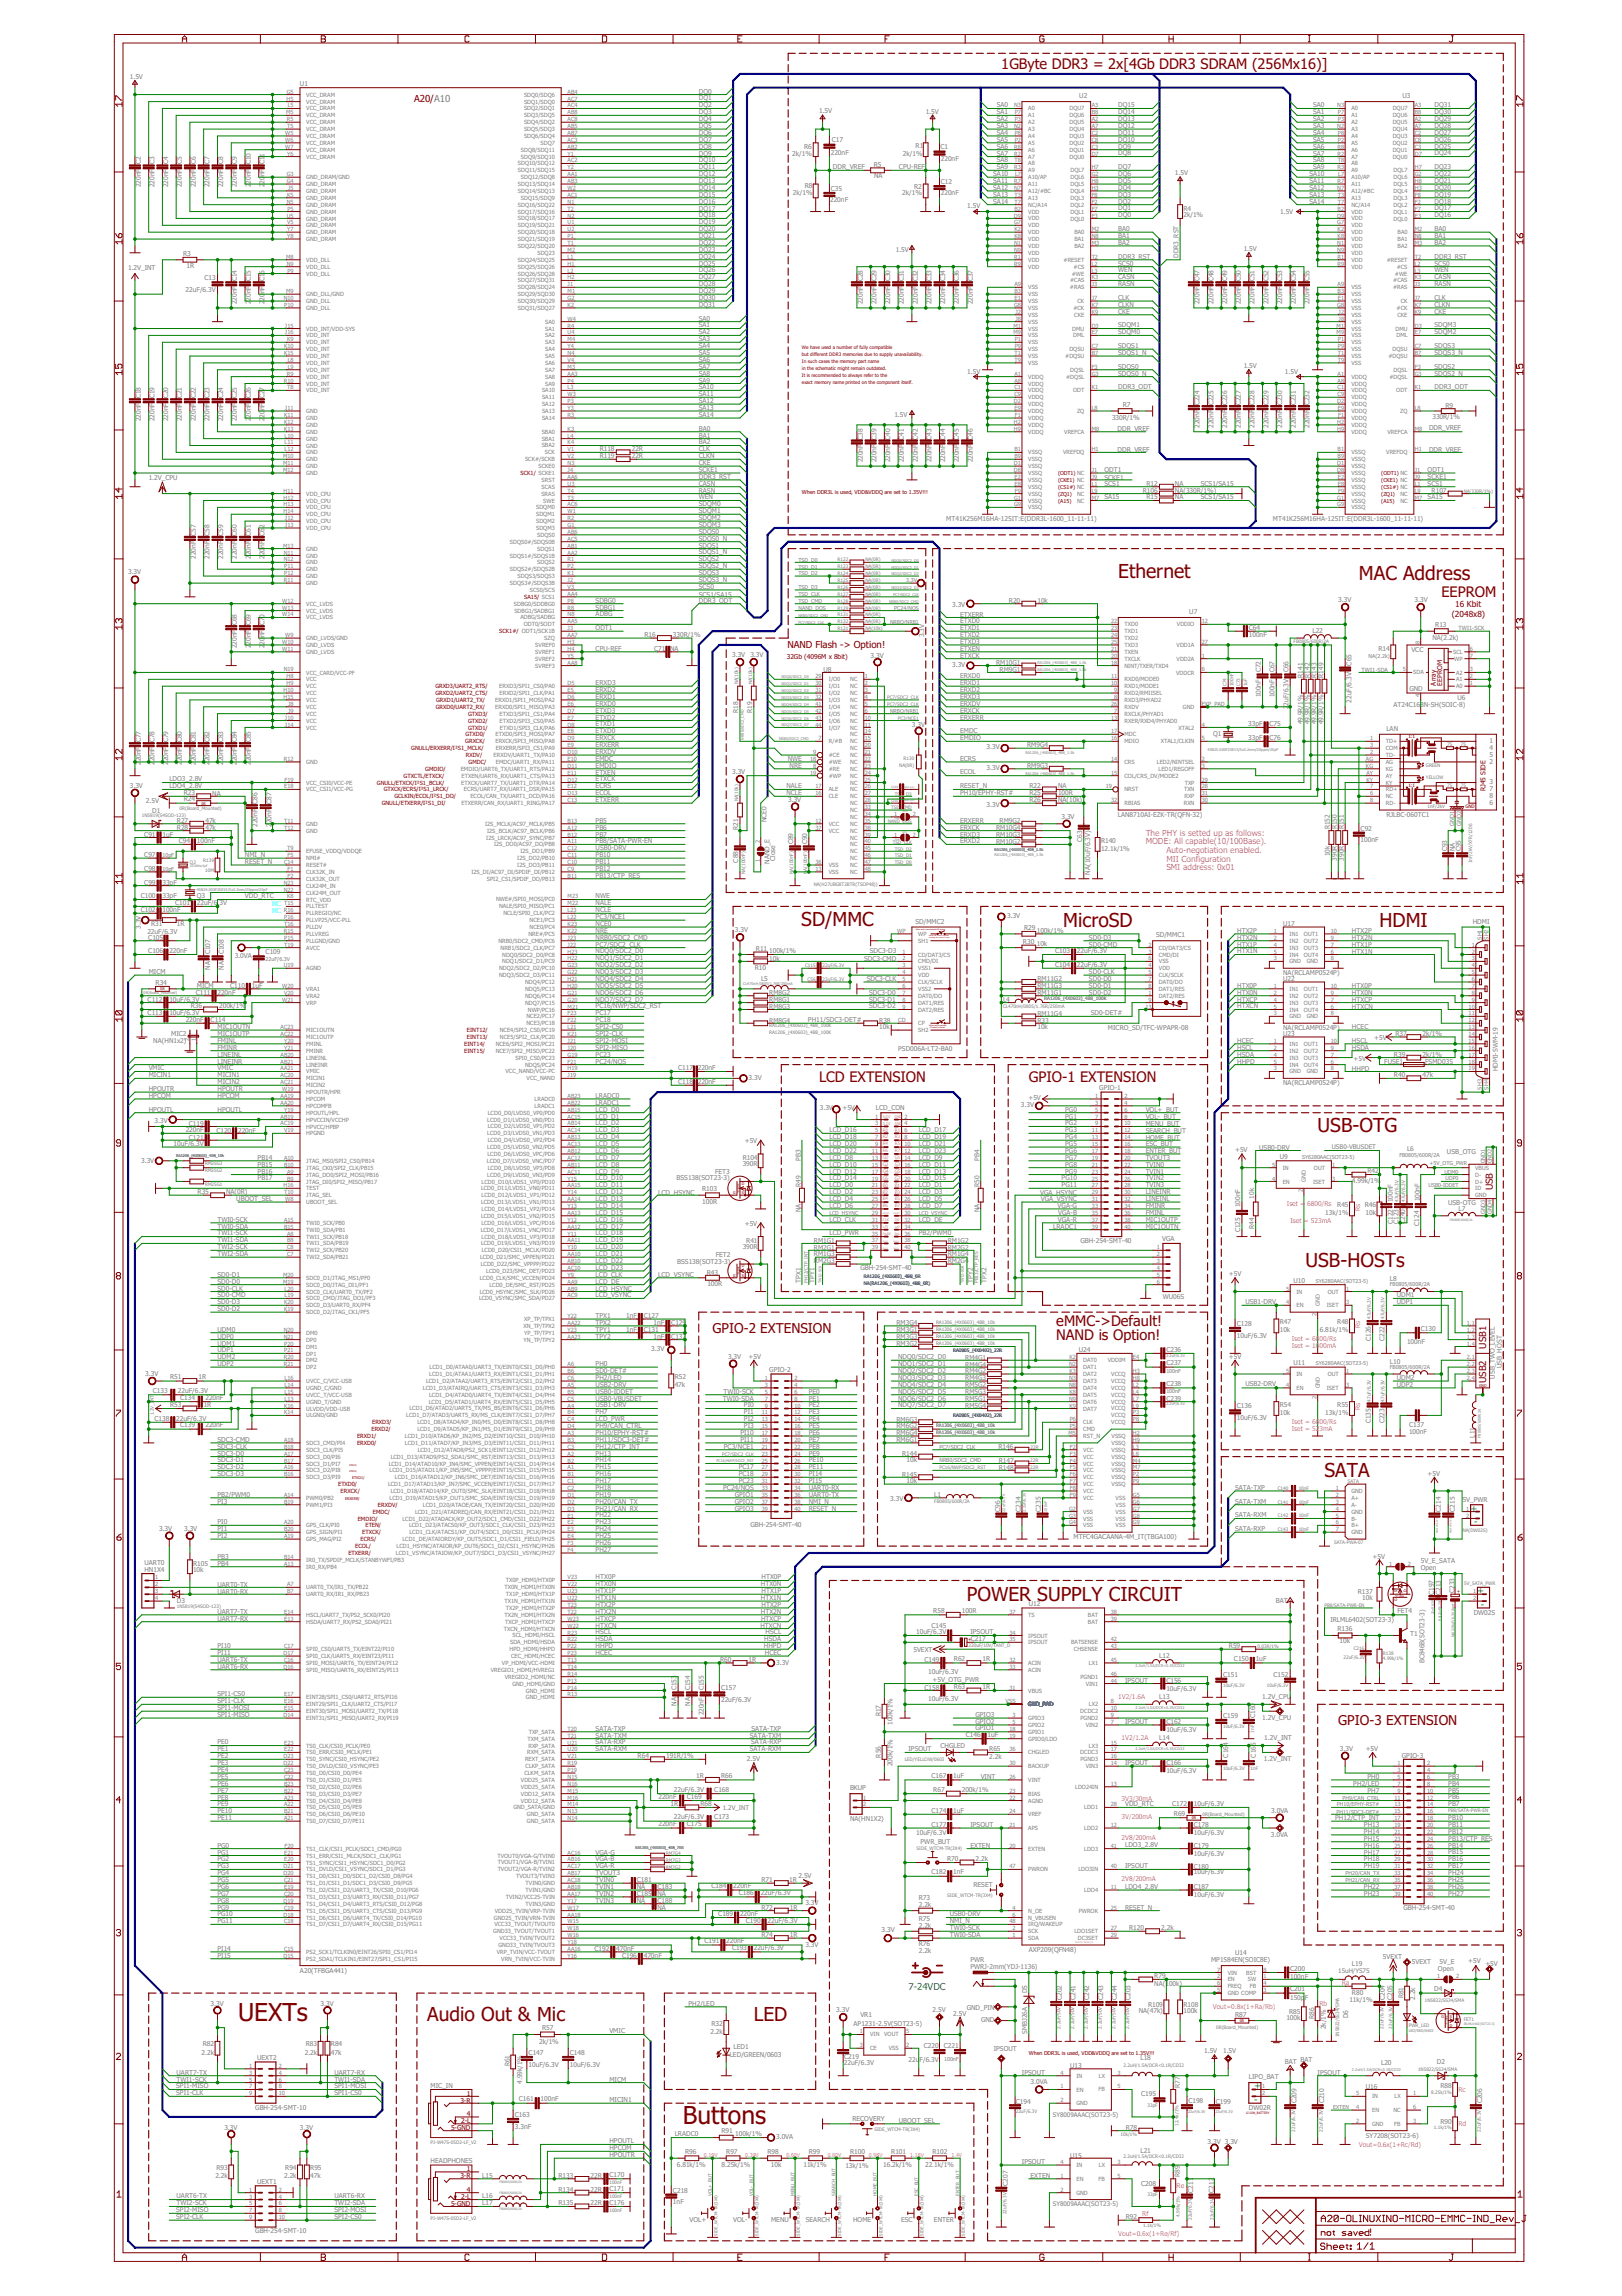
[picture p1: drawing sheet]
<svg xmlns="http://www.w3.org/2000/svg" width="210mm" height="297mm" viewBox="0 0 210 297" stroke-linecap="round" stroke-linejoin="round" font-family="sans-serif">
<defs><g id="words">
<g font-size="3.2" fill="#800000">
<text x="30.8" y="261.4">UEXTs</text>
<text x="88.4" y="274.8">Buttons</text>
</g>
<g font-size="2.5" fill="#800000">
<text x="144.7" y="74.8">Ethernet</text>
<text x="175.9" y="75">MAC Address</text>
<text x="103.7" y="119.8">SD/MMC</text>
<text x="137.6" y="119.9">MicroSD</text>
<text x="178.5" y="119.9">HDMI</text>
<text x="170.5" y="146.4">USB-OTG</text>
<text x="169" y="164">USB-HOSTs</text>
<text x="171.4" y="191.1">SATA</text>
<text x="125.1" y="207.1">POWER SUPPLY CIRCUIT</text>
<text x="55.3" y="261.4">Audio Out &amp; Mic</text>
<text x="97.5" y="261.4">LED</text>
</g>
<g font-size="1.9" fill="#800000">
<text x="129.6" y="8.9">1GByte DDR3 = 2x[4Gb DDR3 SDRAM (256Mx16)]</text>
<text x="186.5" y="77.2">EEPROM</text>
<text x="106" y="139.9">LCD EXTENSION</text>
<text x="133.1" y="139.9">GPIO-1 EXTENSION</text>
<text x="136.7" y="171.5">eMMC-&gt;Default!</text>
<text x="136.7" y="173.3">NAND is Option!</text>
</g>
<g font-size="1.8" fill="#800000">
<text x="92.2" y="172.4">GPIO-2 EXTENSION</text>
<text x="173.2" y="223.2">GPIO-3 EXTENSION</text>
</g>
<g font-size="1.2" fill="#800000">
<text x="53.6" y="13.1">A20/A10</text>
<text x="101.9" y="83.8">NAND Flash -&gt; Option!</text>
<text x="193.2" y="154" transform="rotate(-90 193.2 154)">USB</text>
<text x="192.3" y="178.9" transform="rotate(-90 192.3 178.9)">USB2</text>
<text x="192.3" y="174.5" transform="rotate(-90 192.3 174.5)">USB1</text>
</g>
<g font-size="1.2" fill="#008080">
<text x="190.3" y="195.6">+</text>
<text x="190.8" y="197.3">-</text>
<text x="191.2" y="206.2">+</text>
<text x="191.6" y="208">-</text>
<text x="117.6" y="257.4">7-24VDC</text>
<text x="162.3" y="270.3">+</text>
<text x="162.3" y="272.1">-</text>
</g>
<g font-size="1.1" fill="#800000">
<text x="187.9" y="79.9">(2048x8)</text>
<text x="188.3" y="78.5">16 Kbit</text>
</g>
<g font-size="1.1" fill="#f0f">
<text x="148.3" y="108.1">The PHY is setted up as follows:</text>
<text x="148.3" y="109.2">MODE: All capable(10/100Base).</text>
<text x="150.9" y="110.4">Auto-negotiation enabled.</text>
<text x="150.9" y="111.5">MII Configuration</text>
<text x="150.9" y="112.6">SMI address: 0x01</text>
</g>
<g font-size=".9" fill="#808080">
<text x="16.8" y="10.2">1.5V</text>
<text x="38.8" y="11.1">U1</text>
<text x="90.4" y="12.1">DQ0</text>
<text x="90.4" y="13">DQ1</text>
<text x="90.4" y="13.9">DQ2</text>
<text x="90.4" y="14.8">DQ3</text>
<text x="90.4" y="15.7">DQ4</text>
<text x="90.4" y="16.6">DQ5</text>
<text x="90.4" y="17.5">DQ6</text>
<text x="106" y="14.6">1.5V</text>
<text x="119.8" y="14.7">1.5V</text>
<text x="129" y="15.7">SA2</text>
<text x="129" y="16.6">SA3</text>
<text x="129" y="17.5">SA4</text>
<text x="129" y="14.8">SA1</text>
<text x="129" y="13.9">SA0</text>
<text x="139.7" y="12.7">U2</text>
<text x="144.7" y="17.4">DQ11</text>
<text x="144.7" y="16.6">DQ12</text>
<text x="144.7" y="15.7">DQ13</text>
<text x="144.7" y="14.8">DQ14</text>
<text x="144.7" y="13.9">DQ15</text>
<text x="169.9" y="15.7">SA2</text>
<text x="169.9" y="16.6">SA3</text>
<text x="169.9" y="17.5">SA4</text>
<text x="169.9" y="14.8">SA1</text>
<text x="169.9" y="13.9">SA0</text>
<text x="181.5" y="12.7">U3</text>
<text x="185.6" y="17.4">DQ27</text>
<text x="185.6" y="16.6">DQ28</text>
<text x="185.6" y="15.7">DQ29</text>
<text x="185.6" y="14.8">DQ30</text>
<text x="185.6" y="13.9">DQ31</text>
<text x="18.2" y="21.3" transform="rotate(-90 18.2 21.3)">C2</text>
<text x="20" y="21.3" transform="rotate(-90 20 21.3)">C3</text>
<text x="21.8" y="21.3" transform="rotate(-90 21.8 21.3)">C4</text>
<text x="23.6" y="21.3" transform="rotate(-90 23.6 21.3)">C5</text>
<text x="25.3" y="21.3" transform="rotate(-90 25.3 21.3)">C6</text>
<text x="27.1" y="21.3" transform="rotate(-90 27.1 21.3)">C7</text>
<text x="28.9" y="21.3" transform="rotate(-90 28.9 21.3)">C8</text>
<text x="30.7" y="21.3" transform="rotate(-90 30.7 21.3)">C9</text>
<text x="32.4" y="23.8" transform="rotate(-90 32.4 23.8)">20nF</text>
<text x="32.4" y="21.3" transform="rotate(-90 32.4 21.3)">C10</text>
<text x="34.2" y="23.8" transform="rotate(-90 34.2 23.8)">20nF</text>
<text x="34.2" y="21.3" transform="rotate(-90 34.2 21.3)">C11</text>
<text x="90.4" y="18.3">DQ7</text>
<text x="90.4" y="19.2">DQ8</text>
<text x="90.4" y="20.1">DQ9</text>
<text x="90.4" y="21">DQ10</text>
<text x="90.4" y="21.9">DQ11</text>
<text x="90.4" y="22.8">DQ12</text>
<text x="90.4" y="23.7">DQ13</text>
<text x="102.5" y="20.2">2k/1%</text>
<text x="104.1" y="19.3">R6</text>
<text x="107.5" y="20">220nF</text>
<text x="107.6" y="18.3">C17</text>
<text x="107.8" y="21.9">DDR_VREF</text>
<text x="113.1" y="21.6">R5</text>
<text x="113.1" y="23.1">NA</text>
<text x="116.3" y="21.8">CPU-REF</text>
<text x="116.9" y="20.2">2k/1%</text>
<text x="118.5" y="19.1">R1</text>
<text x="121.7" y="19.3">C1</text>
<text x="121.8" y="20.8">220nF</text>
<text x="121.8" y="23.8">C12</text>
<text x="128.5" y="22.8">SA10</text>
<text x="128.5" y="23.7">SA11</text>
<text x="129" y="18.3">SA5</text>
<text x="129" y="19.2">SA6</text>
<text x="129" y="20.1">SA7</text>
<text x="129" y="21">SA8</text>
<text x="129" y="21.9">SA9</text>
<text x="144.7" y="23.7">DQ5</text>
<text x="144.7" y="22.8">DQ6</text>
<text x="144.7" y="21.9">DQ7</text>
<text x="144.7" y="20.1">DQ8</text>
<text x="144.7" y="19.2">DQ9</text>
<text x="144.7" y="18.3">DQ10</text>
<text x="152" y="22.7">1.5V</text>
<text x="169.5" y="22.8">SA10</text>
<text x="169.5" y="23.7">SA11</text>
<text x="169.9" y="18.3">SA5</text>
<text x="169.9" y="19.2">SA6</text>
<text x="169.9" y="20.1">SA7</text>
<text x="169.9" y="21">SA8</text>
<text x="169.9" y="21.9">SA9</text>
<text x="185.6" y="23.7">DQ21</text>
<text x="185.6" y="22.8">DQ22</text>
<text x="185.6" y="21.9">DQ23</text>
<text x="185.6" y="20.1">DQ24</text>
<text x="185.6" y="19.2">DQ25</text>
<text x="185.6" y="18.3">DQ26</text>
<text x="18.2" y="24.2" transform="rotate(-90 18.2 24.2)">220nF</text>
<text x="20" y="24.2" transform="rotate(-90 20 24.2)">220nF</text>
<text x="21.8" y="24.2" transform="rotate(-90 21.8 24.2)">220nF</text>
<text x="23.6" y="24.2" transform="rotate(-90 23.6 24.2)">220nF</text>
<text x="25.3" y="24.2" transform="rotate(-90 25.3 24.2)">220nF</text>
<text x="27.1" y="24.2" transform="rotate(-90 27.1 24.2)">220nF</text>
<text x="28.9" y="24.2" transform="rotate(-90 28.9 24.2)">220nF</text>
<text x="30.7" y="24.2" transform="rotate(-90 30.7 24.2)">220nF</text>
<text x="32.4" y="24.2" transform="rotate(-90 32.4 24.2)">2</text>
<text x="34.2" y="24.2" transform="rotate(-90 34.2 24.2)">2</text>
<text x="90.4" y="24.6">DQ14</text>
<text x="90.4" y="25.5">DQ15</text>
<text x="90.4" y="26.3">DQ16</text>
<text x="90.4" y="27.2">DQ17</text>
<text x="90.4" y="28.1">DQ18</text>
<text x="90.4" y="29">DQ19</text>
<text x="90.4" y="29.9">DQ20</text>
<text x="102.6" y="25.2">2k/1%</text>
<text x="104.2" y="24.4">R8</text>
<text x="107.4" y="26.2">220nF</text>
<text x="107.5" y="24.7">C35</text>
<text x="116.8" y="25.3">2k/1%</text>
<text x="118.3" y="24.4">R2</text>
<text x="121.8" y="25.2">220nF</text>
<text x="125.2" y="26.9">1.5V</text>
<text x="128.5" y="24.6">SA12</text>
<text x="128.5" y="26.3">SA14</text>
<text x="128.5" y="25.5">SA13</text>
<text x="144.7" y="28.1">DQ0</text>
<text x="144.7" y="27.2">DQ1</text>
<text x="144.7" y="26.3">DQ2</text>
<text x="144.7" y="25.5">DQ3</text>
<text x="144.7" y="24.6">DQ4</text>
<text x="144.7" y="29.9">BA0</text>
<text x="153.2" y="28.1">2k/1%</text>
<text x="153.2" y="27.2">R4</text>
<text x="165.7" y="27.7">1.5V</text>
<text x="169.5" y="24.6">SA12</text>
<text x="169.5" y="26.3">SA14</text>
<text x="169.5" y="25.5">SA13</text>
<text x="185.6" y="29.9">BA0</text>
<text x="185.6" y="28.1">DQ16</text>
<text x="185.6" y="27.2">DQ17</text>
<text x="185.6" y="26.3">DQ18</text>
<text x="185.6" y="25.5">DQ19</text>
<text x="185.6" y="24.6">DQ20</text>
<text x="16.6" y="34.9">1.2V_INT</text>
<text x="23.7" y="33.2">R3</text>
<text x="24.1" y="34.7">1R</text>
<text x="90.4" y="30.8">DQ21</text>
<text x="90.4" y="31.7">DQ22</text>
<text x="90.4" y="32.6">DQ23</text>
<text x="90.4" y="33.5">DQ24</text>
<text x="90.4" y="34.4">DQ25</text>
<text x="90.4" y="35.2">DQ26</text>
<text x="115.9" y="32.7">1.5V</text>
<text x="144.7" y="30.8">BA1</text>
<text x="144.7" y="35.2">WEN</text>
<text x="144.7" y="31.7">BA2</text>
<text x="144.7" y="33.5">DDR3_RST</text>
<text x="144.7" y="34.3">SCS0</text>
<text x="152.5" y="33.4" transform="rotate(-90 152.5 33.4)">DDR3_RST</text>
<text x="160.9" y="32.5">1.5V</text>
<text x="185.6" y="30.8">BA1</text>
<text x="185.6" y="35.2">WEN</text>
<text x="185.6" y="31.7">BA2</text>
<text x="185.6" y="33.5">DDR3_RST</text>
<text x="185.6" y="34.3">SCS0</text>
<text x="24" y="37.8">22uF/6.3V</text>
<text x="26.5" y="36.3">C13</text>
<text x="30.7" y="39.4" transform="rotate(-90 30.7 39.4)">220nF</text>
<text x="30.7" y="36.4" transform="rotate(-90 30.7 36.4)">C14</text>
<text x="32.4" y="39.4" transform="rotate(-90 32.4 39.4)">2</text>
<text x="32.4" y="38.9" transform="rotate(-90 32.4 38.9)">20nF</text>
<text x="32.4" y="36.4" transform="rotate(-90 32.4 36.4)">C15</text>
<text x="34.2" y="39.4" transform="rotate(-90 34.2 39.4)">2</text>
<text x="34.2" y="38.9" transform="rotate(-90 34.2 38.9)">20nF</text>
<text x="34.2" y="36.4" transform="rotate(-90 34.2 36.4)">C16</text>
<text x="90.4" y="41.5">SA0</text>
<text x="90.4" y="36.1">DQ27</text>
<text x="90.4" y="37">DQ28</text>
<text x="90.4" y="37.9">DQ29</text>
<text x="90.4" y="38.8">DQ30</text>
<text x="90.4" y="39.7">DQ31</text>
<text x="111.6" y="39.4" transform="rotate(-90 111.6 39.4)">220nF</text>
<text x="111.6" y="36.4" transform="rotate(-90 111.6 36.4)">C28</text>
<text x="113.4" y="39.4" transform="rotate(-90 113.4 39.4)">220nF</text>
<text x="113.4" y="36.4" transform="rotate(-90 113.4 36.4)">C29</text>
<text x="115.2" y="39.4" transform="rotate(-90 115.2 39.4)">220nF</text>
<text x="115.2" y="36.4" transform="rotate(-90 115.2 36.4)">C30</text>
<text x="117" y="39.4" transform="rotate(-90 117 39.4)">220nF</text>
<text x="117" y="36.4" transform="rotate(-90 117 36.4)">C31</text>
<text x="118.8" y="39.4" transform="rotate(-90 118.8 39.4)">220nF</text>
<text x="118.8" y="36.4" transform="rotate(-90 118.8 36.4)">C32</text>
<text x="120.5" y="39.4" transform="rotate(-90 120.5 39.4)">220nF</text>
<text x="120.5" y="36.4" transform="rotate(-90 120.5 36.4)">C33</text>
<text x="122.3" y="39.4" transform="rotate(-90 122.3 39.4)">220nF</text>
<text x="122.3" y="36.4" transform="rotate(-90 122.3 36.4)">C34</text>
<text x="124.1" y="39.4" transform="rotate(-90 124.1 39.4)">220nF</text>
<text x="124.1" y="36.4" transform="rotate(-90 124.1 36.4)">C36</text>
<text x="125.9" y="39.4" transform="rotate(-90 125.9 39.4)">220nF</text>
<text x="125.9" y="36.4" transform="rotate(-90 125.9 36.4)">C37</text>
<text x="144.7" y="40.6">CKE</text>
<text x="144.7" y="38.8">CLK</text>
<text x="144.7" y="36.1">CASN</text>
<text x="144.7" y="37">RASN</text>
<text x="144.7" y="39.7">CLKN</text>
<text x="155.2" y="39.4" transform="rotate(-90 155.2 39.4)">220nF</text>
<text x="155.2" y="36.4" transform="rotate(-90 155.2 36.4)">C47</text>
<text x="157" y="39.4" transform="rotate(-90 157 39.4)">220nF</text>
<text x="157" y="36.4" transform="rotate(-90 157 36.4)">C48</text>
<text x="158.8" y="39.4" transform="rotate(-90 158.8 39.4)">220nF</text>
<text x="158.8" y="36.4" transform="rotate(-90 158.8 36.4)">C49</text>
<text x="160.6" y="39.4" transform="rotate(-90 160.6 39.4)">220nF</text>
<text x="160.6" y="36.4" transform="rotate(-90 160.6 36.4)">C50</text>
<text x="162.4" y="39.4" transform="rotate(-90 162.4 39.4)">220nF</text>
<text x="162.4" y="36.4" transform="rotate(-90 162.4 36.4)">C51</text>
<text x="164.1" y="39.4" transform="rotate(-90 164.1 39.4)">220nF</text>
<text x="164.1" y="36.4" transform="rotate(-90 164.1 36.4)">C52</text>
<text x="165.9" y="39.4" transform="rotate(-90 165.9 39.4)">220nF</text>
<text x="165.9" y="36.4" transform="rotate(-90 165.9 36.4)">C53</text>
<text x="167.7" y="39.4" transform="rotate(-90 167.7 39.4)">220nF</text>
<text x="167.7" y="36.4" transform="rotate(-90 167.7 36.4)">C54</text>
<text x="169.5" y="39.4" transform="rotate(-90 169.5 39.4)">220nF</text>
<text x="169.5" y="36.4" transform="rotate(-90 169.5 36.4)">C55</text>
<text x="185.6" y="40.6">CKE</text>
<text x="185.6" y="38.8">CLK</text>
<text x="185.6" y="36.1">CASN</text>
<text x="185.6" y="37">RASN</text>
<text x="185.6" y="39.7">CLKN</text>
<text x="90.4" y="43.3">SA2</text>
<text x="90.4" y="44.1">SA3</text>
<text x="90.4" y="45">SA4</text>
<text x="90.4" y="45.9">SA5</text>
<text x="90.4" y="46.8">SA6</text>
<text x="90.4" y="47.7">SA7</text>
<text x="90.4" y="42.4">SA1</text>
<text x="144.7" y="43.2">SDQM0</text>
<text x="144.7" y="42.4">SDQM1</text>
<text x="144.7" y="47.7">SDQS0</text>
<text x="144.7" y="45">SDQS1</text>
<text x="144.7" y="45.9">SDQS1_N</text>
<text x="160.9" y="47.6">1.5V</text>
<text x="185.6" y="47.7">SDQS2</text>
<text x="185.6" y="45">SDQS3</text>
<text x="185.6" y="45.9">SDQS3_N</text>
<text x="185.6" y="42.4">SDQM3</text>
<text x="185.6" y="43.2">SDQM2</text>
<text x="18.2" y="51.5" transform="rotate(-90 18.2 51.5)">C18</text>
<text x="20" y="51.5" transform="rotate(-90 20 51.5)">C19</text>
<text x="21.8" y="51.5" transform="rotate(-90 21.8 51.5)">C20</text>
<text x="23.6" y="51.5" transform="rotate(-90 23.6 51.5)">C21</text>
<text x="25.3" y="51.5" transform="rotate(-90 25.3 51.5)">C22</text>
<text x="27.1" y="51.5" transform="rotate(-90 27.1 51.5)">C23</text>
<text x="28.9" y="51.5" transform="rotate(-90 28.9 51.5)">C24</text>
<text x="30.7" y="51.5" transform="rotate(-90 30.7 51.5)">C25</text>
<text x="32.4" y="51.5" transform="rotate(-90 32.4 51.5)">C26</text>
<text x="34.2" y="51.5" transform="rotate(-90 34.2 51.5)">C27</text>
<text x="90.4" y="48.6">SA8</text>
<text x="90.4" y="49.5">SA9</text>
<text x="90.4" y="50.4">SA10</text>
<text x="90.4" y="51.3">SA11</text>
<text x="90.4" y="52.2">SA12</text>
<text x="90.4" y="53.9">SA14</text>
<text x="90.4" y="53">SA13</text>
<text x="115.7" y="53.9">1.5V</text>
<text x="125.2" y="48.3">1.5V</text>
<text x="144.7" y="48.6">SDQS0_N</text>
<text x="144.7" y="50.4">DDR3_ODT</text>
<text x="145.3" y="52.7">R7</text>
<text x="155.2" y="52.4" transform="rotate(-90 155.2 52.4)">C224</text>
<text x="157" y="52.4" transform="rotate(-90 157 52.4)">C225</text>
<text x="158.8" y="52.4" transform="rotate(-90 158.8 52.4)">C226</text>
<text x="160.6" y="52.4" transform="rotate(-90 160.6 52.4)">C227</text>
<text x="162.4" y="52.4" transform="rotate(-90 162.4 52.4)">C228</text>
<text x="164.1" y="52.4" transform="rotate(-90 164.1 52.4)">C229</text>
<text x="165.9" y="52.4" transform="rotate(-90 165.9 52.4)">C230</text>
<text x="166.3" y="48.4">1.5V</text>
<text x="167.7" y="52.4" transform="rotate(-90 167.7 52.4)">C231</text>
<text x="169.5" y="52.4" transform="rotate(-90 169.5 52.4)">C232</text>
<text x="185.6" y="50.4">DDR3_ODT</text>
<text x="185.6" y="48.6">SDQS2_N</text>
<text x="187" y="52.8">R9</text>
<text x="18.2" y="54.5" transform="rotate(-90 18.2 54.5)">220nF</text>
<text x="20" y="54.5" transform="rotate(-90 20 54.5)">220nF</text>
<text x="21.8" y="54.5" transform="rotate(-90 21.8 54.5)">220nF</text>
<text x="23.6" y="54.5" transform="rotate(-90 23.6 54.5)">220nF</text>
<text x="25.3" y="54.5" transform="rotate(-90 25.3 54.5)">220nF</text>
<text x="27.1" y="54.5" transform="rotate(-90 27.1 54.5)">220nF</text>
<text x="28.9" y="54.5" transform="rotate(-90 28.9 54.5)">220nF</text>
<text x="30.7" y="54.5" transform="rotate(-90 30.7 54.5)">220nF</text>
<text x="32.4" y="54.5" transform="rotate(-90 32.4 54.5)">2</text>
<text x="32.4" y="54" transform="rotate(-90 32.4 54)">20nF</text>
<text x="34.2" y="54.5" transform="rotate(-90 34.2 54.5)">2</text>
<text x="34.2" y="54" transform="rotate(-90 34.2 54)">20nF</text>
<text x="77.6" y="58.4">R118</text>
<text x="77.6" y="59.3">R119</text>
<text x="81.8" y="58.4">22R</text>
<text x="81.8" y="59.3">22R</text>
<text x="90.4" y="55.7">BA0</text>
<text x="90.4" y="56.6">BA1</text>
<text x="90.4" y="58.4">CLK</text>
<text x="90.4" y="59.3">CLKN</text>
<text x="90.4" y="57.5">BA2</text>
<text x="111.6" y="59.8" transform="rotate(-90 111.6 59.8)">220nF</text>
<text x="111.6" y="56.9" transform="rotate(-90 111.6 56.9)">C38</text>
<text x="113.4" y="59.8" transform="rotate(-90 113.4 59.8)">220nF</text>
<text x="113.4" y="56.9" transform="rotate(-90 113.4 56.9)">C39</text>
<text x="115.2" y="59.8" transform="rotate(-90 115.2 59.8)">220nF</text>
<text x="115.2" y="56.9" transform="rotate(-90 115.2 56.9)">C40</text>
<text x="117" y="59.8" transform="rotate(-90 117 59.8)">220nF</text>
<text x="117" y="56.9" transform="rotate(-90 117 56.9)">C41</text>
<text x="118.8" y="59.8" transform="rotate(-90 118.8 59.8)">220nF</text>
<text x="118.8" y="56.9" transform="rotate(-90 118.8 56.9)">C42</text>
<text x="120.5" y="59.8" transform="rotate(-90 120.5 59.8)">220nF</text>
<text x="120.5" y="56.9" transform="rotate(-90 120.5 56.9)">C43</text>
<text x="122.3" y="59.8" transform="rotate(-90 122.3 59.8)">220nF</text>
<text x="122.3" y="56.9" transform="rotate(-90 122.3 56.9)">C44</text>
<text x="124.1" y="59.8" transform="rotate(-90 124.1 59.8)">220nF</text>
<text x="124.1" y="56.9" transform="rotate(-90 124.1 56.9)">C45</text>
<text x="125.9" y="59.8" transform="rotate(-90 125.9 59.8)">220nF</text>
<text x="125.9" y="56.9" transform="rotate(-90 125.9 56.9)">C46</text>
<text x="143.9" y="54.3">330R/1%</text>
<text x="144.6" y="55.8">DDR_VREF</text>
<text x="144.6" y="58.4">DDR_VREF</text>
<text x="155.2" y="55.4" transform="rotate(-90 155.2 55.4)">220nF</text>
<text x="157" y="55.4" transform="rotate(-90 157 55.4)">220nF</text>
<text x="158.8" y="55.4" transform="rotate(-90 158.8 55.4)">220nF</text>
<text x="160.6" y="55.4" transform="rotate(-90 160.6 55.4)">220nF</text>
<text x="162.4" y="55.4" transform="rotate(-90 162.4 55.4)">220nF</text>
<text x="164.1" y="55.4" transform="rotate(-90 164.1 55.4)">220nF</text>
<text x="165.9" y="55.4" transform="rotate(-90 165.9 55.4)">220nF</text>
<text x="167.7" y="55.4" transform="rotate(-90 167.7 55.4)">220nF</text>
<text x="169.5" y="55.4" transform="rotate(-90 169.5 55.4)">220nF</text>
<text x="184.9" y="55.7">DDR_VREF</text>
<text x="184.9" y="58.4">DDR_VREF</text>
<text x="185.4" y="54.2">330R/1%</text>
<text x="19.2" y="62.1">1.2V_CPU</text>
<text x="90.4" y="60.2">CKE</text>
<text x="90.4" y="62.8">CASN</text>
<text x="90.4" y="63.7">RASN</text>
<text x="90.4" y="64.6">WEN</text>
<text x="90.4" y="65.5">SDQM0</text>
<text x="90.4" y="61.9">DDR3_RST</text>
<text x="90.4" y="61.1">SCKE1</text>
<text x="142.9" y="61.1">ODT1</text>
<text x="142.9" y="62.1">SCKE1</text>
<text x="142.9" y="62.8">SCS1</text>
<text x="142.9" y="64.6">SA15</text>
<text x="147.9" y="63.7">R106</text>
<text x="148.4" y="64.6">R15</text>
<text x="148.4" y="62.8">R12</text>
<text x="152" y="63.7">NA(330R/1%)</text>
<text x="152" y="64.6">NA</text>
<text x="152" y="62.8">NA</text>
<text x="155.4" y="64.6">SCS1/SA15</text>
<text x="155.4" y="62.8">SCS1/SA15</text>
<text x="184.7" y="61.1">ODT1</text>
<text x="184.7" y="61.9">SCKE1</text>
<text x="184.7" y="62.8">SCS1</text>
<text x="184.7" y="64.6">SA15</text>
<text x="185.3" y="63.7">R107</text>
<text x="25.3" y="69.3" transform="rotate(-90 25.3 69.3)">C57</text>
<text x="27.1" y="69.3" transform="rotate(-90 27.1 69.3)">C58</text>
<text x="28.9" y="69.3" transform="rotate(-90 28.9 69.3)">C59</text>
<text x="30.7" y="69.3" transform="rotate(-90 30.7 69.3)">C60</text>
<text x="32.4" y="71.8" transform="rotate(-90 32.4 71.8)">20nF</text>
<text x="32.4" y="69.3" transform="rotate(-90 32.4 69.3)">C61</text>
<text x="34.2" y="71.8" transform="rotate(-90 34.2 71.8)">20nF</text>
<text x="34.2" y="69.3" transform="rotate(-90 34.2 69.3)">C62</text>
<text x="90.4" y="66.4">SDQM1</text>
<text x="90.4" y="69.1">SDQS0</text>
<text x="90.4" y="70.8">SDQS1</text>
<text x="90.4" y="70">SDQS0_N</text>
<text x="90.4" y="71.7">SDQS1_N</text>
<text x="90.4" y="68.2">SDQM3</text>
<text x="90.4" y="67.3">SDQM2</text>
<text x="122.5" y="67.4">MT41K256M16HA-125IT:E(DDR3L-1600_11-11-11)</text>
<text x="164.7" y="67.4">MT41K256M16HA-125IT:E(DDR3L-1600_11-11-11)</text>
<text x="16.6" y="74.3">3.3V</text>
<text x="25.3" y="72.3" transform="rotate(-90 25.3 72.3)">220nF</text>
<text x="27.1" y="72.3" transform="rotate(-90 27.1 72.3)">220nF</text>
<text x="28.9" y="72.3" transform="rotate(-90 28.9 72.3)">220nF</text>
<text x="30.7" y="72.3" transform="rotate(-90 30.7 72.3)">220nF</text>
<text x="32.4" y="72.3" transform="rotate(-90 32.4 72.3)">2</text>
<text x="34.2" y="72.3" transform="rotate(-90 34.2 72.3)">2</text>
<text x="77.1" y="78">SDBG0</text>
<text x="90.4" y="78">DDR3_ODT</text>
<text x="90.4" y="72.6">SDQS2</text>
<text x="90.4" y="73.5">SDQS2_N</text>
<text x="90.4" y="74.4">SDQS3</text>
<text x="90.4" y="75.3">SDQS3_N</text>
<text x="90.4" y="76.2">SCS0</text>
<text x="90.4" y="77.2">SCS1/SA15</text>
<text x="130.6" y="78">R20</text>
<text x="134.3" y="78">10k</text>
<text x="173.2" y="77.9">3.3V</text>
<text x="183.1" y="77.9">3.3V</text>
<text x="30.7" y="83.9" transform="rotate(-90 30.7 83.9)">220nF</text>
<text x="30.7" y="80.9" transform="rotate(-90 30.7 80.9)">C68</text>
<text x="32.4" y="83.9" transform="rotate(-90 32.4 83.9)">2</text>
<text x="32.4" y="83.4" transform="rotate(-90 32.4 83.4)">20nF</text>
<text x="32.4" y="80.9" transform="rotate(-90 32.4 80.9)">C69</text>
<text x="34.2" y="83.9" transform="rotate(-90 34.2 83.9)">2</text>
<text x="34.2" y="83.4" transform="rotate(-90 34.2 83.4)">20nF</text>
<text x="34.2" y="80.9" transform="rotate(-90 34.2 80.9)">C70</text>
<text x="77.1" y="81.5">ODT1</text>
<text x="77.1" y="79.7">ADBG</text>
<text x="77.1" y="78.9">SDBG1</text>
<text x="83.4" y="82.4">R16</text>
<text x="87.1" y="82.4">330R/1%</text>
<text x="119.6" y="82.5" transform="rotate(-90 119.6 82.5)">3.3V</text>
<text x="123.2" y="78.5">3.3V</text>
<text x="124.2" y="80.6">ETXD0</text>
<text x="124.2" y="81.5">ETXD1</text>
<text x="124.2" y="82.4">ETXD2</text>
<text x="124.2" y="83.3">ETXD3</text>
<text x="124.2" y="79.8">ETXERR</text>
<text x="153.9" y="79.4">U7</text>
<text x="161.6" y="82.4">100nF</text>
<text x="161.6" y="81.5">C64</text>
<text x="169.8" y="81.9">L22</text>
<text x="185.4" y="82.8">NA(2.2k)</text>
<text x="185.7" y="81.1">R13</text>
<text x="77.1" y="89.5">ERXD2</text>
<text x="77.1" y="88.6">ERXD3</text>
<text x="77.1" y="84.2">CPU-REF</text>
<text x="84.7" y="84.2">C71</text>
<text x="86.7" y="84.2">NA</text>
<text x="94.7" y="85">3.3V</text>
<text x="97.1" y="85">3.3V</text>
<text x="106.6" y="86.9">U8</text>
<text x="112.7" y="85.1">3.3V</text>
<text x="123.2" y="86.3">3.3V</text>
<text x="124.2" y="84.2">ETXEN</text>
<text x="124.2" y="87.8">ERXD0</text>
<text x="124.2" y="88.6">ERXD1</text>
<text x="124.2" y="89.5">ERXD2</text>
<text x="124.2" y="85.1">ETXCK</text>
<text x="128.9" y="86">RM10G1</text>
<text x="129.4" y="86.9">RM9G1</text>
<text x="163.2" y="87" transform="rotate(-90 163.2 87)">C72</text>
<text x="165" y="87" transform="rotate(-90 165 87)">C67</text>
<text x="166.7" y="87" transform="rotate(-90 166.7 87)">C66</text>
<text x="168.6" y="87.7" transform="rotate(-90 168.6 87.7)">R141</text>
<text x="169.5" y="87.7" transform="rotate(-90 169.5 87.7)">R142</text>
<text x="170.4" y="87.7" transform="rotate(-90 170.4 87.7)">R143</text>
<text x="171.3" y="87.7" transform="rotate(-90 171.3 87.7)">R149</text>
<text x="174.9" y="86.1" transform="rotate(-90 174.9 86.1)">C65</text>
<text x="178.4" y="84.2">R14</text>
<text x="182.4" y="89.4">GND</text>
<text x="182.6" y="84.3">VCC</text>
<text x="77.1" y="94.9">ETXD0</text>
<text x="77.1" y="94">ETXD1</text>
<text x="77.1" y="93.1">ETXD2</text>
<text x="77.1" y="92.2">ETXD3</text>
<text x="77.1" y="91.3">ERXD0</text>
<text x="77.1" y="90.4">ERXD1</text>
<text x="77.1" y="95.8">ERXCK</text>
<text x="95.5" y="92.2" transform="rotate(-90 95.5 92.2)">R18</text>
<text x="97.3" y="92.2" transform="rotate(-90 97.3 92.2)">R19</text>
<text x="118" y="94">3.3V</text>
<text x="124.2" y="90.4">ERXD3</text>
<text x="124.2" y="91.3">ERXDV</text>
<text x="124.2" y="93.1">ERXERR</text>
<text x="124.2" y="94.9">EMDC</text>
<text x="124.2" y="95.8">EMDIO</text>
<text x="124.2" y="92.2">ERXCK</text>
<text x="157" y="95.2">Q1</text>
<text x="161.5" y="94">33pF</text>
<text x="161.5" y="95.8">33pF</text>
<text x="163.2" y="90.2" transform="rotate(-90 163.2 90.2)">100nF</text>
<text x="164.3" y="94">C75</text>
<text x="164.3" y="95.8">C76</text>
<text x="165" y="90.2" transform="rotate(-90 165 90.2)">100nF</text>
<text x="166.7" y="91.8" transform="rotate(-90 166.7 91.8)">22uF/6.3V</text>
<text x="168.6" y="93.7" transform="rotate(-90 168.6 93.7)">49.9R/1%</text>
<text x="169.5" y="93.7" transform="rotate(-90 169.5 93.7)">49.9R/1%</text>
<text x="170.4" y="93.7" transform="rotate(-90 170.4 93.7)">49.9R/1%</text>
<text x="171.3" y="93.7" transform="rotate(-90 171.3 93.7)">49.9R/1%</text>
<text x="174.9" y="90.9" transform="rotate(-90 174.9 90.9)">22uF/6.3V</text>
<text x="179.4" y="94.6">LAN</text>
<text x="180.3" y="91.4">AT24C16BN-SH(SOIC-8)</text>
<text x="188.6" y="90.6">U6</text>
<text x="16.8" y="101.9">3.3V</text>
<text x="18.2" y="99" transform="rotate(-90 18.2 99)">220nF</text>
<text x="18.2" y="96" transform="rotate(-90 18.2 96)">C77</text>
<text x="20" y="99" transform="rotate(-90 20 99)">220nF</text>
<text x="20" y="96" transform="rotate(-90 20 96)">C78</text>
<text x="21.8" y="99" transform="rotate(-90 21.8 99)">220nF</text>
<text x="21.8" y="96" transform="rotate(-90 21.8 96)">C79</text>
<text x="21.9" y="101.1">LDO3_2.8V</text>
<text x="21.9" y="102">LDO4_2.8V</text>
<text x="23.6" y="99" transform="rotate(-90 23.6 99)">220nF</text>
<text x="23.6" y="96" transform="rotate(-90 23.6 96)">C80</text>
<text x="25.3" y="99" transform="rotate(-90 25.3 99)">220nF</text>
<text x="25.3" y="96" transform="rotate(-90 25.3 96)">C81</text>
<text x="27.1" y="99" transform="rotate(-90 27.1 99)">220nF</text>
<text x="27.1" y="96" transform="rotate(-90 27.1 96)">C82</text>
<text x="28.9" y="99" transform="rotate(-90 28.9 99)">220nF</text>
<text x="28.9" y="96" transform="rotate(-90 28.9 96)">C83</text>
<text x="30.7" y="99" transform="rotate(-90 30.7 99)">220nF</text>
<text x="30.7" y="96" transform="rotate(-90 30.7 96)">C84</text>
<text x="32.4" y="99" transform="rotate(-90 32.4 99)">2</text>
<text x="32.4" y="98.5" transform="rotate(-90 32.4 98.5)">20nF</text>
<text x="32.4" y="96" transform="rotate(-90 32.4 96)">C85</text>
<text x="77.1" y="100.2">ETXEN</text>
<text x="77.1" y="97.5">ERXDV</text>
<text x="77.1" y="96.7">ERXERR</text>
<text x="77.1" y="98.4">EMDC</text>
<text x="77.1" y="99.3">EMDIO</text>
<text x="77.1" y="102">ECRS</text>
<text x="77.1" y="101.1">ETXCK</text>
<text x="94.7" y="100.1">3.3V</text>
<text x="101.8" y="102">NALE</text>
<text x="101.9" y="98.4">NWE</text>
<text x="102.2" y="99.3">NRE</text>
<text x="124.2" y="102">RESET_N</text>
<text x="124.2" y="100.2">ECOL</text>
<text x="124.2" y="98.5">ECRS</text>
<text x="127.7" y="97">3.3V</text>
<text x="127.7" y="99.6">3.3V</text>
<text x="132.9" y="99.4">RM9G3</text>
<text x="132.9" y="96.7">RM9G4</text>
<text x="133.2" y="102">R22</text>
<text x="136.9" y="102">NA</text>
<text x="192.8" y="96.1">1</text>
<text x="192.8" y="97">4</text>
<text x="192.8" y="97.9">5</text>
<text x="192.8" y="98.8">2</text>
<text x="192.8" y="101.5">3</text>
<text x="18.9" y="103.9">2.5V</text>
<text x="19.7" y="105.2">D1</text>
<text x="22.9" y="107.3">R28</text>
<text x="22.9" y="106.4">R27</text>
<text x="23.8" y="103.7">R24</text>
<text x="23.8" y="102.9">R23</text>
<text x="26.6" y="107.3">47k</text>
<text x="26.6" y="106.5">47k</text>
<text x="27.5" y="102.9">NA</text>
<text x="33.3" y="107" transform="rotate(-90 33.3 107)">220nF</text>
<text x="33.3" y="104" transform="rotate(-90 33.3 104)">C86</text>
<text x="35.1" y="107" transform="rotate(-90 35.1 107)">220nF</text>
<text x="35.1" y="104" transform="rotate(-90 35.1 104)">C87</text>
<text x="77.1" y="102.9">ECOL</text>
<text x="77.1" y="107.3">PB6</text>
<text x="77.1" y="106.4">PB5</text>
<text x="77.1" y="103.8">ETXERR</text>
<text x="95.5" y="107.4" transform="rotate(-90 95.5 107.4)">R21</text>
<text x="99.2" y="106.4" transform="rotate(-90 99.2 106.4)">NCE0</text>
<text x="101.8" y="102.9">NCLE</text>
<text x="102" y="103.8">3.3V</text>
<text x="124.2" y="106.4">ERXERR</text>
<text x="124.2" y="107.3">ERXCK</text>
<text x="124.2" y="102.9">PH10/EPHY-RST#</text>
<text x="127.7" y="104.4">3.3V</text>
<text x="128.9" y="107.4">RM10G4</text>
<text x="129.4" y="106.5">RM9G2</text>
<text x="133.2" y="102.9">R25</text>
<text x="133.2" y="103.8">R26</text>
<text x="136.9" y="102.9">100R</text>
<text x="136.9" y="103.8">NA(10k)</text>
<text x="137.4" y="105.9">3.3V</text>
<text x="144.7" y="105.7">LAN8710AI-EZK-TR(QFN-32)</text>
<text x="172.1" y="107.3" transform="rotate(-90 172.1 107.3)">R152</text>
<text x="173" y="107.3" transform="rotate(-90 173 107.3)">R150</text>
<text x="173.9" y="107.3" transform="rotate(-90 173.9 107.3)">R151</text>
<text x="176.1" y="107.5">C92</text>
<text x="179.4" y="105.7">RJLBC-060TC1</text>
<text x="192.8" y="102.3">7</text>
<text x="192.8" y="103.2">8</text>
<text x="192.8" y="104.1">6</text>
<text x="18.7" y="108.2">C91</text>
<text x="18.7" y="110.9">C97</text>
<text x="18.7" y="112.7">C98</text>
<text x="21" y="108.2">1uF</text>
<text x="23.1" y="109.1">C94</text>
<text x="25.5" y="109.1">100nF</text>
<text x="31.7" y="111.8">RESET_N</text>
<text x="31.7" y="110.9">NMI_N</text>
<text x="77.1" y="110">USB0-DRV</text>
<text x="77.1" y="110.9">PB10</text>
<text x="77.1" y="113.6">PB13/CTP_RES</text>
<text x="77.1" y="112.7">PB12</text>
<text x="77.1" y="111.8">PB11</text>
<text x="77.1" y="109.1">PB8/SATA-PWR-EN</text>
<text x="77.1" y="108.2">PB7</text>
<text x="95.5" y="111.6" transform="rotate(-90 95.5 111.6)">C88</text>
<text x="99.6" y="111.7" transform="rotate(-90 99.6 111.7)">NAND_E</text>
<text x="100.3" y="111.4" transform="rotate(-90 100.3 111.4)">Close</text>
<text x="102.7" y="109.2" transform="rotate(-90 102.7 109.2)">C89</text>
<text x="104.4" y="109.2" transform="rotate(-90 104.4 109.2)">C90</text>
<text x="124.2" y="109.1">ERXD2</text>
<text x="124.2" y="108.2">ERXD3</text>
<text x="128.9" y="109.2">RM10G2</text>
<text x="128.9" y="108.3">RM10G3</text>
<text x="140" y="108.9" transform="rotate(-90 140 108.9)">C63</text>
<text x="141.1" y="113.1" transform="rotate(-90 141.1 113.1)">NA(10uF/6.3V)</text>
<text x="142.5" y="110.1">12.1k/1%</text>
<text x="142.5" y="109">R140</text>
<text x="172.1" y="110.8" transform="rotate(-90 172.1 110.8)">10k</text>
<text x="173" y="111.3" transform="rotate(-90 173 111.3)">390R</text>
<text x="173.9" y="111.3" transform="rotate(-90 173.9 111.3)">390R</text>
<text x="176.1" y="109">100nF</text>
<text x="187.3" y="110.1" transform="rotate(-90 187.3 110.1)">C93</text>
<text x="188.3" y="110.1" transform="rotate(-90 188.3 110.1)">NA</text>
<text x="189.1" y="110.1" transform="rotate(-90 189.1 110.1)">C95</text>
<text x="18.2" y="116.2">C100</text>
<text x="18.2" y="118">C102</text>
<text x="18.7" y="114.5">C99</text>
<text x="19.6" y="119.8">R31</text>
<text x="21" y="114.5">33pF</text>
<text x="21" y="116.2">33pF</text>
<text x="21" y="118">100nF</text>
<text x="22.7" y="117.1">C101</text>
<text x="22.9" y="119.8">1R</text>
<text x="25.5" y="117.1">22uF/6.3V</text>
<text x="25.5" y="116.2">Q3</text>
<text x="31.7" y="116.2">VDD_RTC</text>
<text x="77.1" y="116.2">NWE</text>
<text x="77.1" y="117.1">NALE</text>
<text x="77.1" y="118">NCLE</text>
<text x="77.1" y="119.8">NCE0</text>
<text x="77.1" y="118.9">PC3/NCE1</text>
<text x="118.5" y="119.5">SD/MMC2</text>
<text x="130.3" y="118.8">3.3V</text>
<text x="166.1" y="119.8">U17</text>
<text x="190.6" y="119.5">HDMI</text>
<text x="18.2" y="120.1" transform="rotate(-90 18.2 120.1)">3.3V</text>
<text x="19.1" y="120.8">22uF/6.3V</text>
<text x="19.2" y="121.6">C105</text>
<text x="19.2" y="123.3">C106</text>
<text x="21.9" y="123.3">220nF</text>
<text x="27.2" y="125.5" transform="rotate(-90 27.2 125.5)">NA</text>
<text x="27.2" y="123.5" transform="rotate(-90 27.2 123.5)">C107</text>
<text x="29" y="125.5" transform="rotate(-90 29 125.5)">NA</text>
<text x="29" y="123.5" transform="rotate(-90 29 123.5)">C108</text>
<text x="30.4" y="123.9">3.0VA</text>
<text x="34.4" y="123.5">C109</text>
<text x="77.1" y="120.7">NRE</text>
<text x="77.1" y="123.3">NDQ0/SDC2_D0</text>
<text x="77.1" y="124.2">NDQ1/SDC2_D1</text>
<text x="77.1" y="125.1">NDQ2/SDC2_D2</text>
<text x="77.1" y="121.6">NRB0/SDC2_CMD</text>
<text x="77.1" y="122.5">PC7/SDC2_CLK</text>
<text x="95.1" y="120.6">3.3V</text>
<text x="97.7" y="125.4">R10</text>
<text x="97.8" y="123">R11</text>
<text x="99.6" y="124.3">10k</text>
<text x="99.6" y="123.3">100k/1%</text>
<text x="111.8" y="124.3">SDC3-CMD</text>
<text x="112.6" y="123.3">SDC3-D3</text>
<text x="132.4" y="122.1">R30</text>
<text x="132.5" y="120.3">R29</text>
<text x="134.2" y="122.4">10k</text>
<text x="134.2" y="120.7">100k/1%</text>
<text x="136.6" y="125.1">C104</text>
<text x="136.6" y="123.3">C103</text>
<text x="139.4" y="125.1">22uF/6.3V</text>
<text x="139.4" y="123.3">22uF/6.3V</text>
<text x="140.9" y="122.5">SD0-CMD</text>
<text x="140.9" y="121.6">SD0-D3</text>
<text x="149.6" y="121.3">SD/MMC1</text>
<text x="160.1" y="120.7">HTX2P</text>
<text x="160.1" y="121.6">HTX2N</text>
<text x="160.1" y="122.5">HTX1P</text>
<text x="160.1" y="123.3">HTX1N</text>
<text x="175" y="120.7">HTX2P</text>
<text x="175" y="121.6">HTX2N</text>
<text x="175" y="122.5">HTX1P</text>
<text x="175" y="123.4">HTX1N</text>
<text x="19.1" y="129.6">C112</text>
<text x="19.1" y="131.4">C113</text>
<text x="19.2" y="126">MICM</text>
<text x="20.1" y="127.5">R34</text>
<text x="21.9" y="129.6">10uF/6.3V</text>
<text x="21.9" y="131.4">10uF/6.3V</text>
<text x="24.7" y="130.5">R36</text>
<text x="25.3" y="128.7">C111</text>
<text x="25.5" y="127.8">MICM</text>
<text x="28.1" y="128.7">220nF</text>
<text x="28.4" y="130.5">200k/1%</text>
<text x="29.8" y="127.8">C110</text>
<text x="32.6" y="127.8">1uF</text>
<text x="77.1" y="131.4">PC17</text>
<text x="77.1" y="126">NDQ3/SDC2_D3</text>
<text x="77.1" y="126.9">NDQ4/SDC2_D4</text>
<text x="77.1" y="127.8">NDQ5/SDC2_D5</text>
<text x="77.1" y="128.7">NDQ6/SDC2_D6</text>
<text x="77.1" y="129.6">NDQ7/SDC2_D7</text>
<text x="77.1" y="130.5">PC16/NWP/SDC2_RST</text>
<text x="98.5" y="126.9">L5</text>
<text x="99.6" y="129.6">RM8G1</text>
<text x="99.6" y="128.7">RM8G2</text>
<text x="99.6" y="130.5">RM8G3</text>
<text x="112.2" y="126.9">SDC3-CLK</text>
<text x="112.5" y="128.7">SDC3-D0</text>
<text x="112.5" y="129.6">SDC3-D1</text>
<text x="112.5" y="130.5">SDC3-D2</text>
<text x="129.8" y="129.6">L4</text>
<text x="134.3" y="128.7">RM11G1</text>
<text x="134.3" y="127">RM11G2</text>
<text x="134.3" y="127.8">RM11G3</text>
<text x="134.3" y="131.4">RM11G4</text>
<text x="140.9" y="127.8">SD0-D1</text>
<text x="140.9" y="126.9">SD0-D0</text>
<text x="140.9" y="126">SD0-CLK</text>
<text x="140.9" y="128.7">SD0-D2</text>
<text x="141.1" y="131.4">SD0-DET#</text>
<text x="160.1" y="127.8">HTX0P</text>
<text x="160.1" y="128.7">HTX0N</text>
<text x="160.1" y="129.6">HTXCP</text>
<text x="160.1" y="130.5">HTXCN</text>
<text x="166.1" y="126.2">NA(RCLAMP0524P)</text>
<text x="166.1" y="127">U22</text>
<text x="175" y="127.8">HTX0P</text>
<text x="175" y="128.7">HTX0N</text>
<text x="175" y="129.6">HTXCP</text>
<text x="175" y="130.5">HTXCN</text>
<text x="19.8" y="134.9">NA(HN1x2)</text>
<text x="22.1" y="134.1">MIC2</text>
<text x="24" y="132.2">220nF</text>
<text x="27.3" y="132.2">C114</text>
<text x="28.1" y="133.1">MIC1OUTN</text>
<text x="28.1" y="134">MIC1OUTP</text>
<text x="28.1" y="134.9">FMINL</text>
<text x="28.1" y="135.8">FMINR</text>
<text x="28.1" y="136.7">LINEINL</text>
<text x="28.1" y="137.6">LINEINR</text>
<text x="77.1" y="137.6">PC24/NQS</text>
<text x="77.1" y="133.1">SPI2-CS0</text>
<text x="77.1" y="134">SPI2-CLK</text>
<text x="77.1" y="134.9">SPI2-MOSI</text>
<text x="77.1" y="135.8">SPI2-MISO</text>
<text x="77.1" y="136.7">PC23</text>
<text x="77.1" y="132.2">PC18</text>
<text x="99.6" y="132.3">RM8G4</text>
<text x="104.6" y="132.2">PH11/SDC3-DET#</text>
<text x="113.8" y="133.1">10k</text>
<text x="113.8" y="132.3">R38</text>
<text x="116.2" y="135.9">PSD006A-LT2-BA0</text>
<text x="134.3" y="133.1">10k</text>
<text x="134.3" y="132.3">R33</text>
<text x="143.4" y="133.3">MICRO_SD/TFC-WPAPR-08</text>
<text x="160.1" y="134.9">HCEC</text>
<text x="160.1" y="135.8">HSCL</text>
<text x="160.1" y="136.7">HSDA</text>
<text x="160.1" y="137.6">HHPD</text>
<text x="166.1" y="133.3">NA(RCLAMP0524P)</text>
<text x="166.1" y="134.1">U23</text>
<text x="175" y="133.2">HCEC</text>
<text x="175" y="135">HSCL</text>
<text x="175" y="135.9">HSDA</text>
<text x="175.2" y="137.2">+5V</text>
<text x="177.8" y="134.6">+5V</text>
<text x="179.1" y="137.6">FUSE1</text>
<text x="180.4" y="136.7">R39</text>
<text x="180.6" y="134">R37</text>
<text x="184.1" y="136.7">2k/1%</text>
<text x="184.1" y="134">2k/1%</text>
<text x="184.4" y="137.6">FSMD035</text>
<text x="19.2" y="138.5">VMIC</text>
<text x="19.2" y="139.4">MICIN1</text>
<text x="19.2" y="141.1">HPOUTR</text>
<text x="19.2" y="142">HPCOM</text>
<text x="19.2" y="143.8">HPOUTL</text>
<text x="28.1" y="138.5">VMIC</text>
<text x="28.1" y="139.4">MICIN1</text>
<text x="28.1" y="140.3">MICIN2</text>
<text x="28.1" y="141.1">HPOUTR</text>
<text x="28.1" y="142">HPCOM</text>
<text x="28.1" y="143.8">HPOUTL</text>
<text x="77.1" y="142">LRADC0</text>
<text x="77.1" y="143.8">LCD_D0</text>
<text x="77.1" y="142.9">LRADC1</text>
<text x="87.7" y="140.3">C118</text>
<text x="87.7" y="138.5">C117</text>
<text x="90.3" y="140.3">220nF</text>
<text x="90.3" y="138.5">220nF</text>
<text x="96.9" y="139.7">3.3V</text>
<text x="106.1" y="143.6">3.3V</text>
<text x="109" y="143.5">+5V</text>
<text x="113.3" y="143.6">LCD_CON</text>
<text x="132.1" y="143.2">3.3V</text>
<text x="133.1" y="142.3">+5V</text>
<text x="137.8" y="143.8">PG0</text>
<text x="142.3" y="141.1">GPIO-1</text>
<text x="148.3" y="143.9">VOL+_BUT</text>
<text x="166.1" y="140.4">NA(RCLAMP0524P)</text>
<text x="175" y="138.5">HHPD</text>
<text x="180.4" y="139.4">R40</text>
<text x="184.1" y="139.4">47k</text>
<text x="193.8" y="138.6" transform="rotate(-90 193.8 138.6)">HDMI-SWM-19</text>
<text x="20" y="145.2">3.3V</text>
<text x="22.5" y="148.2">10uF/6.3V</text>
<text x="24" y="146.4">220nF</text>
<text x="24.4" y="145.6">C119</text>
<text x="24.4" y="147.4">C121</text>
<text x="28" y="146.5">C120</text>
<text x="30.8" y="146.5">220nF</text>
<text x="77.1" y="145.6">LCD_D2</text>
<text x="77.1" y="146.5">LCD_D3</text>
<text x="77.1" y="147.4">LCD_D4</text>
<text x="77.1" y="148.3">LCD_D5</text>
<text x="77.1" y="149.2">LCD_D6</text>
<text x="77.1" y="144.7">LCD_D1</text>
<text x="96.4" y="147.9">+5V</text>
<text x="107.3" y="147.4">LCD_D18</text>
<text x="107.3" y="148.3">LCD_D20</text>
<text x="107.3" y="149.2">LCD_D22</text>
<text x="107.3" y="146.5">LCD_D16</text>
<text x="118.9" y="147.4">LCD_D19</text>
<text x="118.9" y="148.3">LCD_D21</text>
<text x="118.9" y="149.2">LCD_D23</text>
<text x="118.9" y="146.5">LCD_D17</text>
<text x="137.8" y="144.7">PG1</text>
<text x="137.8" y="145.6">PG2</text>
<text x="137.8" y="146.5">PG3</text>
<text x="137.8" y="147.4">PG4</text>
<text x="137.8" y="148.3">PG5</text>
<text x="137.8" y="149.2">PG6</text>
<text x="148.3" y="144.8">VOL-_BUT</text>
<text x="148.3" y="145.6">MENU_BUT</text>
<text x="148.3" y="146.5">SEARCH_BUT</text>
<text x="148.3" y="148.3">ESC_BUT</text>
<text x="148.3" y="149.2">ENTER_BUT</text>
<text x="148.3" y="147.4">HOME_BUT</text>
<text x="159.8" y="149.1">+5V</text>
<text x="162.9" y="148.8">USB0-DRV</text>
<text x="165.6" y="150">U9</text>
<text x="182.1" y="148.8">L6</text>
<text x="187.3" y="149.3">USB_OTG</text>
<text x="18.3" y="150.4">3.3V</text>
<text x="25.6" y="154.5">R35</text>
<text x="29.3" y="154.5">NA(0R)</text>
<text x="30.6" y="155.4">UBOOT_SEL</text>
<text x="33.3" y="150">PB14</text>
<text x="33.3" y="150.9">PB15</text>
<text x="33.3" y="151.8">PB16</text>
<text x="33.3" y="152.7">PB17</text>
<text x="77.1" y="150">LCD_D7</text>
<text x="77.1" y="152.7">LCD_D10</text>
<text x="77.1" y="153.6">LCD_D11</text>
<text x="77.1" y="154.5">LCD_D12</text>
<text x="77.1" y="155.4">LCD_D13</text>
<text x="77.1" y="151.8">LCD_D9</text>
<text x="77.1" y="150.9">LCD_D8</text>
<text x="85.2" y="154.5">LCD_HSYNC</text>
<text x="87.6" y="152.7">BSS138(SOT23-3)</text>
<text x="90.9" y="155.8">100R</text>
<text x="90.9" y="154.1">R103</text>
<text x="92.5" y="151.8">FET3</text>
<text x="96.1" y="150.9">390R</text>
<text x="96.1" y="150.1">R104</text>
<text x="103.6" y="153.5" transform="rotate(-90 103.6 153.5)">R49</text>
<text x="103.6" y="150.2" transform="rotate(-90 103.6 150.2)">PB3</text>
<text x="107.3" y="154.5">LCD_D2</text>
<text x="107.3" y="155.4">LCD_D4</text>
<text x="107.3" y="150.9">LCD_D10</text>
<text x="107.3" y="151.8">LCD_D12</text>
<text x="107.3" y="152.7">LCD_D14</text>
<text x="107.3" y="150">LCD_D8</text>
<text x="107.3" y="153.6">LCD_D0</text>
<text x="118.9" y="154.5">LCD_D3</text>
<text x="118.9" y="155.4">LCD_D5</text>
<text x="118.9" y="150.9">LCD_D11</text>
<text x="118.9" y="151.8">LCD_D13</text>
<text x="118.9" y="152.7">LCD_D15</text>
<text x="118.9" y="150">LCD_D9</text>
<text x="118.9" y="153.6">LCD_D1</text>
<text x="126.8" y="153.5" transform="rotate(-90 126.8 153.5)">R50</text>
<text x="126.8" y="150.2" transform="rotate(-90 126.8 150.2)">PB4</text>
<text x="134.6" y="154.5">VGA_HSYNC</text>
<text x="134.7" y="155.4">VGA_VSYNC</text>
<text x="137.4" y="152.7">PG10</text>
<text x="137.4" y="153.6">PG11</text>
<text x="137.8" y="150">PG7</text>
<text x="137.8" y="150.9">PG8</text>
<text x="137.8" y="151.8">PG9</text>
<text x="148.3" y="155.4">LINEINL</text>
<text x="148.3" y="154.5">LINEINR</text>
<text x="148.3" y="150.9">TVIN0</text>
<text x="148.3" y="151.8">TVIN1</text>
<text x="148.3" y="152.7">TVIN2</text>
<text x="148.3" y="153.6">TVIN3</text>
<text x="148.3" y="150">TVOUT3</text>
<text x="162.3" y="155.1" transform="rotate(-90 162.3 155.1)">10k</text>
<text x="175" y="153">4.99k/1%</text>
<text x="177" y="151.7">R42</text>
<text x="180.2" y="155.5" transform="rotate(-90 180.2 155.5)">100nF</text>
<text x="183.7" y="155.4" transform="rotate(-90 183.7 155.4)">100nF</text>
<text x="187.4" y="155.9">USB-OTG</text>
<text x="28.1" y="159.8">TWI1-SCK</text>
<text x="28.1" y="160.7">TWI1-SDA</text>
<text x="28.1" y="158.1">TWI0-SCK</text>
<text x="28.1" y="158.9">TWI0-SDA</text>
<text x="28.1" y="161.6">TWI2-SCK</text>
<text x="77.1" y="156.3">LCD_D14</text>
<text x="77.1" y="157.2">LCD_D15</text>
<text x="77.1" y="159.8">LCD_D18</text>
<text x="77.1" y="160.7">LCD_D19</text>
<text x="77.1" y="161.6">LCD_D20</text>
<text x="77.1" y="158.9">LCD_D17</text>
<text x="77.1" y="158.1">LCD_D16</text>
<text x="96.1" y="161.6">390R</text>
<text x="96.4" y="158.6">+5V</text>
<text x="96.6" y="160.8">R41</text>
<text x="103.6" y="156.8" transform="rotate(-90 103.6 156.8)">NA</text>
<text x="105.3" y="160.8">RM1G1</text>
<text x="105.3" y="161.7">RM2G1</text>
<text x="107.3" y="156.3">LCD_D6</text>
<text x="107.3" y="158.1">LCD_CLK</text>
<text x="107.3" y="159.8">LCD_PWR</text>
<text x="118.9" y="156.3">LCD_D7</text>
<text x="118.9" y="158.1">LCD_DE</text>
<text x="118.9" y="159.8">PB2/PWM0</text>
<text x="122.6" y="160.8">RM1G2</text>
<text x="122.6" y="161.7">RM2G2</text>
<text x="126.8" y="156.8" transform="rotate(-90 126.8 156.8)">NA</text>
<text x="136.3" y="158.9">LRADC1</text>
<text x="136.9" y="156.3">VGA-G</text>
<text x="136.9" y="158.1">VGA-R</text>
<text x="136.9" y="157.2">VGA-B</text>
<text x="139.8" y="160.8">GBH-254-SMT-40</text>
<text x="148.3" y="158.9">MIC1OUTN</text>
<text x="148.3" y="158.1">MIC1OUTP</text>
<text x="148.3" y="157.2">FMINL</text>
<text x="148.3" y="156.3">FMINR</text>
<text x="150.4" y="160.6">VGA</text>
<text x="160.5" y="159.4" transform="rotate(-90 160.5 159.4)">C125</text>
<text x="160.5" y="156.2" transform="rotate(-90 160.5 156.2)">100nF</text>
<text x="162.3" y="159" transform="rotate(-90 162.3 159)">R44</text>
<text x="171.5" y="157.2">13k/1%</text>
<text x="173.1" y="156.2">R45</text>
<text x="176.6" y="156.2">R46</text>
<text x="176.7" y="157.2">10k</text>
<text x="180.2" y="158.3" transform="rotate(-90 180.2 158.3)">C122</text>
<text x="181" y="158.3" transform="rotate(-90 181 158.3)">C123</text>
<text x="181.9" y="158.3" transform="rotate(-90 181.9 158.3)">C240</text>
<text x="183.6" y="158.6" transform="rotate(-90 183.6 158.6)">C124</text>
<text x="188.8" y="156.6">L7</text>
<text x="28.1" y="165.2">SD0-D1</text>
<text x="28.1" y="166.1">SD0-D0</text>
<text x="28.1" y="167">SD0-CLK</text>
<text x="28.1" y="167.8">SD0-CMD</text>
<text x="28.1" y="162.5">TWI2-SDA</text>
<text x="77.1" y="162.5">LCD_D21</text>
<text x="77.1" y="163.4">LCD_D22</text>
<text x="77.1" y="164.3">LCD_D23</text>
<text x="77.1" y="167">LCD_HSYNC</text>
<text x="77.1" y="167.8">LCD_VSYNC</text>
<text x="77.1" y="165.2">LCD_CLK</text>
<text x="77.1" y="166.1">LCD_DE</text>
<text x="85.2" y="165.3">LCD_VSYNC</text>
<text x="87.6" y="163.5">BSS138(SOT23-3)</text>
<text x="91.5" y="164.9">R43</text>
<text x="91.5" y="166.4">100R</text>
<text x="92.6" y="162.6">FET2</text>
<text x="103.6" y="166" transform="rotate(-90 103.6 166)">TPX1</text>
<text x="105.3" y="162.6">RM1G3</text>
<text x="105.3" y="163.4">RM2G3</text>
<text x="105.4" y="166" transform="rotate(-90 105.4 166)">TPY1</text>
<text x="111.3" y="164.4">GBH-254-SMT-40</text>
<text x="122.6" y="162.6">RM1G4</text>
<text x="122.6" y="163.4">RM2G4</text>
<text x="125.9" y="166" transform="rotate(-90 125.9 166)">TPY2</text>
<text x="127.7" y="166" transform="rotate(-90 127.7 166)">TPX2</text>
<text x="159" y="165.1">+5V</text>
<text x="167.4" y="166">U10</text>
<text x="179.9" y="165.8">L8</text>
<text x="180.7" y="167.8">UDM1</text>
<text x="28.1" y="173.2">UDP0</text>
<text x="28.1" y="172.3">UDM0</text>
<text x="28.1" y="168.7">SD0-D3</text>
<text x="28.1" y="169.6">SD0-D2</text>
<text x="77.1" y="170.5">TPX1</text>
<text x="77.1" y="172.3">TPY1</text>
<text x="77.1" y="171.4">TPX2</text>
<text x="77.1" y="173.2">TPY2</text>
<text x="81" y="170.6">1nF</text>
<text x="81" y="172.3">1nF</text>
<text x="83.3" y="170.6">C127</text>
<text x="83.3" y="172.3">C131</text>
<text x="84.6" y="171.4">1nF</text>
<text x="84.6" y="173.2">1nF</text>
<text x="86.9" y="171.4">C129</text>
<text x="86.9" y="173.2">C132</text>
<text x="116" y="172.3">RM3G1</text>
<text x="116" y="173.2">RM3G3</text>
<text x="116" y="171.4">RM3G4</text>
<text x="150.5" y="168.1">WU06S</text>
<text x="160.1" y="173">10uF/6.3V</text>
<text x="160.1" y="171.5">C128</text>
<text x="161.2" y="168.6">USB1-DRV</text>
<text x="165.6" y="172.4">10k</text>
<text x="165.6" y="171.3">R47</text>
<text x="170.8" y="172.4">6.81k/1%</text>
<text x="173.1" y="171.3">R48</text>
<text x="177.4" y="173.5" transform="rotate(-90 177.4 173.5)">C126</text>
<text x="179.2" y="173.5" transform="rotate(-90 179.2 173.5)">C222</text>
<text x="180.7" y="168.7">UDP1</text>
<text x="182.1" y="173.9">100nF</text>
<text x="183.9" y="172.2">C130</text>
<text x="18.8" y="178">3.3V</text>
<text x="22" y="178.4">R51</text>
<text x="25.7" y="178.4">1R</text>
<text x="28.1" y="175">UDP1</text>
<text x="28.1" y="174.1">UDM1</text>
<text x="28.1" y="175.9">UDM2</text>
<text x="28.1" y="176.7">UDP2</text>
<text x="77.1" y="177.6">SD0-DET#</text>
<text x="77.1" y="179.4">USB2-DRV</text>
<text x="77.1" y="178.5">PH2/LED</text>
<text x="77.1" y="176.7">PH0</text>
<text x="84.3" y="174.8">3.3V</text>
<text x="87.3" y="179.5">47k</text>
<text x="87.3" y="178.4">R52</text>
<text x="94.2" y="175.8">3.3V</text>
<text x="96.9" y="175.8">+5V</text>
<text x="99.6" y="177.5">GPIO-2</text>
<text x="116" y="174.1">RM3G2</text>
<text x="116.2" y="175.9">NDQ0/SDC2_D0</text>
<text x="116.2" y="176.7">NDQ1/SDC2_D1</text>
<text x="116.2" y="177.6">NDQ2/SDC2_D2</text>
<text x="116.2" y="178.5">NDQ3/SDC2_D3</text>
<text x="116.2" y="179.4">NDQ4/SDC2_D4</text>
<text x="124.9" y="179.5">RM5G2</text>
<text x="124.9" y="175.9">RM4G1</text>
<text x="124.9" y="177.7">RM4G2</text>
<text x="124.9" y="178.6">RM4G3</text>
<text x="124.9" y="176.8">RM4G4</text>
<text x="139.6" y="174.9">U24</text>
<text x="150.9" y="179.3">C238</text>
<text x="150.9" y="176.7">C237</text>
<text x="150.9" y="175">C236</text>
<text x="159" y="175.9">+5V</text>
<text x="161.2" y="179.3">USB2-DRV</text>
<text x="167.4" y="176.7">U11</text>
<text x="179.9" y="176.4">L10</text>
<text x="180.7" y="178.5">UDM2</text>
<text x="180.7" y="179.4">UDP2</text>
<text x="193.5" y="178.4" transform="rotate(-90 193.5 178.4)">USB_TWO_LEVEL</text>
<text x="194.4" y="177" transform="rotate(-90 194.4 177)">USB_HOST</text>
<text x="19.8" y="180.2">C133</text>
<text x="20" y="183.8">C138</text>
<text x="22" y="182.1">R53</text>
<text x="22.8" y="183.8">22uF/6.3V</text>
<text x="23" y="180.2">22uF/6.3V</text>
<text x="23.3" y="181.1">C134</text>
<text x="23.3" y="184.7">C139</text>
<text x="26.4" y="182.1">1R</text>
<text x="26.6" y="181.1">220nF</text>
<text x="26.6" y="184.7">220nF</text>
<text x="77.1" y="181.2">USB0-VBUSDET</text>
<text x="77.1" y="180.3">USB0-IDDET</text>
<text x="77.1" y="183.9">LCD_PWR</text>
<text x="77.1" y="182.1">USB1-DRV</text>
<text x="77.1" y="185.6">PH10/EPHY-RST#</text>
<text x="77.1" y="184.8">PH9/CAN_CTRL</text>
<text x="77.1" y="183">PH7</text>
<text x="93.5" y="181.2">TWI0-SDA</text>
<text x="93.6" y="180.3">TWI0-SCK</text>
<text x="95.8" y="185.6">PI10</text>
<text x="96.3" y="184.8">PI3</text>
<text x="96.3" y="182.1">PI0</text>
<text x="96.3" y="183">PI1</text>
<text x="96.3" y="183.9">PI2</text>
<text x="104.7" y="183">PE3</text>
<text x="104.7" y="183.9">PE4</text>
<text x="104.7" y="184.8">PE5</text>
<text x="104.7" y="185.6">PE6</text>
<text x="104.7" y="182.1">PE2</text>
<text x="104.7" y="181.2">PE1</text>
<text x="104.7" y="180.3">PE0</text>
<text x="116" y="184.8">RM6G2</text>
<text x="116" y="183.9">RM6G3</text>
<text x="116" y="185.7">RM6G4</text>
<text x="116.2" y="180.3">NDQ5/SDC2_D5</text>
<text x="116.2" y="181.2">NDQ6/SDC2_D6</text>
<text x="116.2" y="182.1">NDQ7/SDC2_D7</text>
<text x="124.9" y="181.2">RM5G1</text>
<text x="124.9" y="180.3">RM5G3</text>
<text x="124.9" y="182.1">RM5G4</text>
<text x="150.9" y="181.2">C239</text>
<text x="160.1" y="183.7">10uF/6.3V</text>
<text x="160.1" y="182.2">C136</text>
<text x="165.6" y="183.1">10k</text>
<text x="165.6" y="182">R54</text>
<text x="171.5" y="183.1">13k/1%</text>
<text x="173.1" y="182">R55</text>
<text x="177.4" y="184.1" transform="rotate(-90 177.4 184.1)">C135</text>
<text x="179.2" y="184.1" transform="rotate(-90 179.2 184.1)">C223</text>
<text x="182.3" y="185.5">100nF</text>
<text x="182.3" y="184.6">C137</text>
<text x="190.8" y="186" transform="rotate(-90 190.8 186)">L11</text>
<text x="28.1" y="186.5">SDC3-CMD</text>
<text x="28.1" y="191">SDC3-D3</text>
<text x="28.1" y="187.4">SDC3-CLK</text>
<text x="28.1" y="188.3">SDC3-D0</text>
<text x="28.1" y="189.2">SDC3-D1</text>
<text x="28.1" y="190.1">SDC3-D2</text>
<text x="77.1" y="186.5">PH11/SDC3-DET#</text>
<text x="77.1" y="191.9">PH17</text>
<text x="77.1" y="191">PH16</text>
<text x="77.1" y="190.1">PH15</text>
<text x="77.1" y="189.2">PH14</text>
<text x="77.1" y="188.3">PH13</text>
<text x="77.1" y="187.4">PH12/CTP_INT</text>
<text x="93.7" y="187.4">PC3/NCE1</text>
<text x="95.6" y="191.9">PC23</text>
<text x="95.6" y="191">PC18</text>
<text x="95.6" y="190.1">PC17</text>
<text x="95.8" y="186.5">PI11</text>
<text x="104.7" y="186.5">PE7</text>
<text x="104.7" y="187.4">PE8</text>
<text x="104.7" y="188.3">PE9</text>
<text x="104.7" y="189.2">PE10</text>
<text x="104.7" y="190.1">PE11</text>
<text x="104.7" y="191">PI14</text>
<text x="104.7" y="191.9">PI15</text>
<text x="116" y="186.6">RM6G1</text>
<text x="116.8" y="188.4">R144</text>
<text x="116.8" y="191">R145</text>
<text x="117.3" y="189.1">10k</text>
<text x="117.3" y="191.8">10k</text>
<text x="129.2" y="187.4">R146</text>
<text x="129.3" y="189.2">R147</text>
<text x="129.3" y="190.1">R148</text>
<text x="184.7" y="191">+5V</text>
<text x="28.1" y="193.7">PB2/PWM0</text>
<text x="28.1" y="194.5">PI3</text>
<text x="28.1" y="197.2">PI0</text>
<text x="77.1" y="197.2">PH23</text>
<text x="77.1" y="196.3">PH22</text>
<text x="77.1" y="195.4">PH21/CAN_RX</text>
<text x="77.1" y="194.5">PH20/CAN_TX</text>
<text x="77.1" y="193.7">PH19</text>
<text x="77.1" y="192.8">PH18</text>
<text x="93.6" y="192.8">PC24/NQS</text>
<text x="95.1" y="195.5">GPIO3</text>
<text x="95.1" y="194.6">GPIO2</text>
<text x="95.1" y="193.7">GPIO1</text>
<text x="97.1" y="197.5">GBH-254-SMT-40</text>
<text x="104.7" y="195.5">RESET_N</text>
<text x="104.7" y="194.6">NMI_N</text>
<text x="104.7" y="193.6">UART0-TX</text>
<text x="104.7" y="192.8">UART0-RX</text>
<text x="115.2" y="194.2">3.3V</text>
<text x="120.9" y="193.7">L1</text>
<text x="129.4" y="195.6" transform="rotate(-90 129.4 195.6)">C96</text>
<text x="132.1" y="195.6" transform="rotate(-90 132.1 195.6)">C234</text>
<text x="134.7" y="195.6" transform="rotate(-90 134.7 195.6)">C235</text>
<text x="159.8" y="192.8">SATA-TXP</text>
<text x="159.8" y="194.5">SATA-TXM</text>
<text x="159.8" y="196.3">SATA-RXM</text>
<text x="186.5" y="195.6" transform="rotate(-90 186.5 195.6)">C214</text>
<text x="188.3" y="195.6" transform="rotate(-90 188.3 195.6)">C215</text>
<text x="189.3" y="194.3">5V_PWR</text>
<text x="18.7" y="203.4">HN1X4</text>
<text x="18.7" y="202.5">UART0</text>
<text x="20.6" y="198.1">3.3V</text>
<text x="23.8" y="198.1">3.3V</text>
<text x="25" y="203.4">10k</text>
<text x="25" y="202.6">R105</text>
<text x="28.1" y="201.7">PB3</text>
<text x="28.1" y="202.6">PB4</text>
<text x="28.1" y="198.1">PI1</text>
<text x="28.1" y="199">PI2</text>
<text x="77.1" y="200.8">PH27</text>
<text x="77.1" y="199.9">PH26</text>
<text x="77.1" y="199">PH25</text>
<text x="77.1" y="198.1">PH24</text>
<text x="138.9" y="199.1">MTFC4GACAANA-4M_IT(TBGA100)</text>
<text x="159.8" y="198.1">SATA-RXP</text>
<text x="177.6" y="201.7">+5V</text>
<text x="183.9" y="203.1">Open</text>
<text x="183.9" y="202.2">5V_E_SATA</text>
<text x="22.9" y="207.4">D3</text>
<text x="28.1" y="205.3">UART0-TX</text>
<text x="28.1" y="206.2">UART0-RX</text>
<text x="28.1" y="208.8">UART7-TX</text>
<text x="28.1" y="209.7">UART7-RX</text>
<text x="77.1" y="207.9">HTX2P</text>
<text x="77.1" y="208.8">HTX2N</text>
<text x="77.1" y="206.1">HTX1P</text>
<text x="77.1" y="207">HTX1N</text>
<text x="77.1" y="204.3">HTX0P</text>
<text x="77.1" y="205.2">HTX0N</text>
<text x="77.1" y="209.7">HTXCP</text>
<text x="98.5" y="208.8">HTX2N</text>
<text x="98.5" y="207">HTX1N</text>
<text x="98.5" y="205.2">HTX0N</text>
<text x="98.5" y="209.7">HTXCP</text>
<text x="98.5" y="207.9">HTX2P</text>
<text x="98.5" y="206.1">HTX1P</text>
<text x="98.5" y="204.3">HTX0P</text>
<text x="120.8" y="208.7">R58</text>
<text x="124.5" y="208.7">100R</text>
<text x="133.1" y="207.8">U12</text>
<text x="165.1" y="207.3">BAT</text>
<text x="172.2" y="209.9">IRLML6402(SOT23-3)</text>
<text x="175.7" y="206.2">R137</text>
<text x="176.3" y="206.9">10k</text>
<text x="180.8" y="208.6">FET4</text>
<text x="185.6" y="206.3" transform="rotate(-90 185.6 206.3)">C197</text>
<text x="186.4" y="206.3" transform="rotate(-90 186.4 206.3)">C213</text>
<text x="188.2" y="206.1" transform="rotate(-90 188.2 206.1)">C233</text>
<text x="190.7" y="208.9">DW02S</text>
<text x="28.1" y="215">UART6-TX</text>
<text x="28.1" y="215.9">UART6-RX</text>
<text x="28.1" y="213.2">PI10</text>
<text x="28.1" y="214.1">PI11</text>
<text x="77.1" y="210.6">HTXCN</text>
<text x="77.1" y="214.1">HCEC</text>
<text x="77.1" y="211.5">HSCL</text>
<text x="77.1" y="212.3">HSDA</text>
<text x="77.1" y="213.2">HHPD</text>
<text x="93.2" y="215">R60</text>
<text x="96.9" y="215">1R</text>
<text x="98.4" y="210.6">HTXCN</text>
<text x="98.8" y="213.2">HHPD</text>
<text x="98.9" y="212.3">HSDA</text>
<text x="99" y="214.1">HCEC</text>
<text x="99.1" y="211.5">HSCL</text>
<text x="100.4" y="215.4">3.3V</text>
<text x="118.2" y="213.8">5VEXT</text>
<text x="118.6" y="211.4">10uF/6.3V</text>
<text x="119.6" y="215.1">C149</text>
<text x="120.5" y="210.6">C145</text>
<text x="123.4" y="214.9">R62</text>
<text x="125.6" y="211.5">IPSOUT</text>
<text x="125.6" y="212.3">C217</text>
<text x="127.1" y="214.9">1R</text>
<text x="150" y="214.5">L12</text>
<text x="159" y="213.2">R59</text>
<text x="159.7" y="214.9">C150</text>
<text x="162.5" y="214.9">1uF</text>
<text x="173.1" y="211">R136</text>
<text x="173.4" y="212.6">10k</text>
<text x="182.5" y="211.7">T1</text>
<text x="184.3" y="215.2" transform="rotate(-90 184.3 215.2)">BC846B(SOT23-3)</text>
<text x="28.1" y="221.2">SPI1-MOSI</text>
<text x="28.1" y="220.3">SPI1-CLK</text>
<text x="28.1" y="219.5">SPI1-CS0</text>
<text x="87.5" y="220.7" transform="rotate(-90 87.5 220.7)">NA</text>
<text x="87.5" y="218.7" transform="rotate(-90 87.5 218.7)">C153</text>
<text x="89.3" y="220.7" transform="rotate(-90 89.3 220.7)">NA</text>
<text x="89.3" y="218.7" transform="rotate(-90 89.3 218.7)">C154</text>
<text x="91.1" y="221.9" transform="rotate(-90 91.1 221.9)">220nF</text>
<text x="91.1" y="218.7" transform="rotate(-90 91.1 218.7)">C155</text>
<text x="93.3" y="220.2">22uF/6.3V</text>
<text x="93.3" y="218.7">C157</text>
<text x="119.6" y="218.6">C158</text>
<text x="120.1" y="216.5">10uF/6.3V</text>
<text x="120.1" y="220.1">10uF/6.3V</text>
<text x="120.7" y="217.6">+5V_OTG_PWR</text>
<text x="123.4" y="218.6">R63</text>
<text x="127.1" y="218.6">1R</text>
<text x="145.6" y="217.7">IPSOUT</text>
<text x="150" y="219.8">L13</text>
<text x="150.9" y="218.7">10uF/6.3V</text>
<text x="150.9" y="217.7">C156</text>
<text x="158.3" y="216.9">C151</text>
<text x="163.3" y="219.8">1.2V_CPU</text>
<text x="164.8" y="216.9">C152</text>
<text x="28.1" y="222.1">SPI1-MISO</text>
<text x="28.1" y="227.5">PE2</text>
<text x="28.1" y="226.6">PE1</text>
<text x="28.1" y="225.7">PE0</text>
<text x="77.1" y="223.9">SATA-TXP</text>
<text x="77.1" y="225.7">SATA-RXP</text>
<text x="77.1" y="224.8">SATA-TXM</text>
<text x="77.1" y="226.6">SATA-RXM</text>
<text x="82.5" y="227.5">R64</text>
<text x="86.2" y="227.5">191R/1%</text>
<text x="96.7" y="227.8">2.5V</text>
<text x="97" y="226.6">SATA-RXM</text>
<text x="97" y="224.8">SATA-TXM</text>
<text x="97.2" y="225.7">SATA-RXP</text>
<text x="97.2" y="223.9">SATA-TXP</text>
<text x="114" y="227.4" transform="rotate(-90 114 227.4)">R56</text>
<text x="114" y="222" transform="rotate(-90 114 222)">R17</text>
<text x="115.5" y="223.2" transform="rotate(-90 115.5 223.2)">100k/1%</text>
<text x="117.6" y="226.6">IPSOUT</text>
<text x="121.7" y="226.1">CHGLED</text>
<text x="125" y="224.7">C146</text>
<text x="126.2" y="222.2">GPIO3</text>
<text x="126.2" y="223">GPIO2</text>
<text x="126.2" y="223.9">GPIO1</text>
<text x="127.8" y="224.7">1uF</text>
<text x="128" y="227.5">2.2k</text>
<text x="128" y="226.5">R65</text>
<text x="145.6" y="223">IPSOUT</text>
<text x="150" y="225.2">L14</text>
<text x="150.9" y="224.1">10uF/6.3V</text>
<text x="150.9" y="223.1">C162</text>
<text x="158.3" y="222.3">C159</text>
<text x="158.9" y="227.4" transform="rotate(-90 158.9 227.4)">C164</text>
<text x="162.5" y="222.3" transform="rotate(-90 162.5 222.3)">C160</text>
<text x="162.5" y="227.4" transform="rotate(-90 162.5 227.4)">C165</text>
<text x="163.3" y="222.5">1.2V_CPU</text>
<text x="163.6" y="227.8">1.2V_INT</text>
<text x="163.6" y="225.2">1.2V_INT</text>
<text x="173.4" y="226.5">3.3V</text>
<text x="176.7" y="226.5">+5V</text>
<text x="181.4" y="227.4">GPIO-3</text>
<text x="28.1" y="228.4">PE3</text>
<text x="28.1" y="229.2">PE4</text>
<text x="28.1" y="230.1">PE5</text>
<text x="28.1" y="231">PE6</text>
<text x="28.1" y="231.9">PE7</text>
<text x="28.1" y="232.8">PE8</text>
<text x="28.1" y="233.7">PE9</text>
<text x="85.2" y="232.7">220nF</text>
<text x="86.8" y="233.7">1R</text>
<text x="87.2" y="231.8">22uF/6.3V</text>
<text x="88.9" y="232.7">C169</text>
<text x="90.1" y="230">1R</text>
<text x="90.7" y="233.7">R68</text>
<text x="92.4" y="231.8">C168</text>
<text x="93.3" y="230">R66</text>
<text x="110" y="231.6">BKUP</text>
<text x="115.5" y="228.5" transform="rotate(-90 115.5 228.5)">200k/1%</text>
<text x="120.5" y="230">C167</text>
<text x="120.8" y="231.8">R67</text>
<text x="123.4" y="230">1uF</text>
<text x="124.5" y="231.8">200k/1%</text>
<text x="126.9" y="230.1">VINT</text>
<text x="145.6" y="228.4">IPSOUT</text>
<text x="145.6" y="233.7">VDD_RTC</text>
<text x="150.9" y="229.4">10uF/6.3V</text>
<text x="150.9" y="228.4">C166</text>
<text x="151.7" y="233.6">C172</text>
<text x="154.5" y="233.6">10uF/6.3V</text>
<text x="175.1" y="231">PH2/LED</text>
<text x="177" y="231.9">PH7</text>
<text x="177" y="230.1">PH0</text>
<text x="187.4" y="230.1">PB3</text>
<text x="187.4" y="231">PB4</text>
<text x="187.4" y="233.7">PB7</text>
<text x="187.4" y="232.8">PB6</text>
<text x="187.4" y="231.9">PB5</text>
<text x="28.1" y="234.6">PE10</text>
<text x="28.1" y="235.5">PE11</text>
<text x="28.1" y="239">PG0</text>
<text x="28.1" y="239.9">PG1</text>
<text x="77.1" y="239.9">VGA-G</text>
<text x="85.2" y="236.3">220nF</text>
<text x="87.2" y="235.4">22uF/6.3V</text>
<text x="88.9" y="236.3">C175</text>
<text x="92.4" y="235.4">C173</text>
<text x="110" y="235.6">NA(HN1X2)</text>
<text x="118.6" y="237.4">10uF/6.3V</text>
<text x="119.1" y="238.5">PWR_BUT</text>
<text x="120.5" y="234.5">C174</text>
<text x="120.5" y="236.4">C177</text>
<text x="123.4" y="234.5">1uF</text>
<text x="125.6" y="239">EXTEN</text>
<text x="125.6" y="236.4">IPSOUT</text>
<text x="145.6" y="239">LDO3_2.8V</text>
<text x="151.9" y="234.9">R69</text>
<text x="154.5" y="237.4">10uF/6.3V</text>
<text x="154.5" y="236.4">C178</text>
<text x="154.5" y="239.1">C179</text>
<text x="164.5" y="237.7">3.0VA</text>
<text x="164.5" y="234.5">3.0VA</text>
<text x="172.8" y="235.5">PH12/CTP_INT</text>
<text x="176.5" y="239.9">PH17</text>
<text x="176.5" y="239">PH16</text>
<text x="176.5" y="238.1">PH15</text>
<text x="176.5" y="237.3">PH14</text>
<text x="176.5" y="236.4">PH13</text>
<text x="187.4" y="235.5">PB10</text>
<text x="187.4" y="238.1">PB13/CTP_RES</text>
<text x="187.4" y="237.2">PB12</text>
<text x="187.4" y="236.4">PB11</text>
<text x="187.4" y="239">PB14</text>
<text x="187.4" y="239.9">PB15</text>
<text x="28.1" y="240.8">PG2</text>
<text x="28.1" y="241.7">PG3</text>
<text x="28.1" y="242.6">PG4</text>
<text x="28.1" y="243.5">PG5</text>
<text x="28.1" y="244.4">PG6</text>
<text x="28.1" y="245.3">PG7</text>
<text x="77.1" y="240.8">VGA-B</text>
<text x="77.1" y="241.7">VGA-R</text>
<text x="77.1" y="243.5">TVIN0</text>
<text x="77.1" y="244.4">TVIN1</text>
<text x="77.1" y="245.3">TVIN2</text>
<text x="77.1" y="242.6">TVOUT3</text>
<text x="82.4" y="244.4">NA</text>
<text x="82.4" y="243.5">C181</text>
<text x="82.4" y="245.3">C185</text>
<text x="85.1" y="245.3">NA</text>
<text x="85.1" y="244.4">C183</text>
<text x="92.1" y="244.3">C184</text>
<text x="94.9" y="244.3">220nF</text>
<text x="95.6" y="245.2">C186</text>
<text x="98.4" y="245.2">22uF/6.3V</text>
<text x="98.5" y="243.5">R71</text>
<text x="102.1" y="243.5">1R</text>
<text x="103.3" y="243">2.5V</text>
<text x="118.9" y="245.8">R73</text>
<text x="120.5" y="242.5">C182</text>
<text x="122.6" y="240.7">R70</text>
<text x="123.4" y="242.5">1nF</text>
<text x="126" y="244.1">RESET</text>
<text x="126.2" y="240.7">2.2k</text>
<text x="145.6" y="241.7">IPSOUT</text>
<text x="145.6" y="244.4">LDO4_2.8V</text>
<text x="154.5" y="240.1">10uF/6.3V</text>
<text x="154.5" y="242.5">10uF/6.3V</text>
<text x="154.5" y="245.4">10uF/6.3V</text>
<text x="154.5" y="241.8">C180</text>
<text x="154.5" y="244.4">C187</text>
<text x="176.5" y="245.3">PH23</text>
<text x="176.5" y="244.4">PH22</text>
<text x="176.5" y="241.7">PH19</text>
<text x="176.5" y="240.8">PH18</text>
<text x="187.4" y="245.3">PH27</text>
<text x="187.4" y="244.4">PH26</text>
<text x="187.4" y="243.5">PH25</text>
<text x="187.4" y="242.6">PH24</text>
<text x="187.4" y="240.8">PB16</text>
<text x="187.4" y="241.7">PB17</text>
<text x="28.1" y="246.2">PG8</text>
<text x="28.1" y="247">PG9</text>
<text x="28.1" y="247.9">PG10</text>
<text x="28.1" y="248.8">PG11</text>
<text x="77.1" y="246.2">TVIN3</text>
<text x="82.4" y="246.1">NA</text>
<text x="85.1" y="247">NA</text>
<text x="85.1" y="246.2">C188</text>
<text x="91.2" y="251.4">C191</text>
<text x="93" y="247.8">C189</text>
<text x="94" y="251.4">220nF</text>
<text x="95.8" y="247.8">220nF</text>
<text x="96.5" y="248.7">C190</text>
<text x="98.5" y="250.6">R74</text>
<text x="98.5" y="247">R72</text>
<text x="99.3" y="248.7">22uF/6.3V</text>
<text x="102.2" y="250.6">1R</text>
<text x="102.2" y="247">1R</text>
<text x="104.2" y="251.9">3.3V</text>
<text x="104.2" y="246.5">3.3V</text>
<text x="114.1" y="249.9">3.3V</text>
<text x="118.9" y="246.7">2.2k</text>
<text x="118.9" y="249.4">2.2k</text>
<text x="118.9" y="248.5">R75</text>
<text x="118.9" y="251.8">R76</text>
<text x="122.9" y="248.8">NMI_N</text>
<text x="122.9" y="247.9">USB0-DRV</text>
<text x="122.9" y="249.7">TWI0-SCK</text>
<text x="122.9" y="250.6">TWI0-SDA</text>
<text x="145.6" y="247">RESET_N</text>
<text x="146.1" y="249.6">R120</text>
<text x="150.3" y="249.6">2.2k</text>
<text x="181.6" y="247.1">GBH-254-SMT-40</text>
<text x="28.1" y="252.4">PI14</text>
<text x="28.1" y="253.3">PI15</text>
<text x="38.8" y="255.2">A20(TFBGA441)</text>
<text x="76.9" y="252.4">C192</text>
<text x="79.8" y="252.4">470nF</text>
<text x="80.5" y="253.3">C196</text>
<text x="83.3" y="253.3">470nF</text>
<text x="94.7" y="252.3">C193</text>
<text x="97.5" y="252.3">22uF/6.3V</text>
<text x="118.9" y="252.7">2.2k</text>
<text x="125.6" y="254.7">PWRJ-2mm(YDJ-1136)</text>
<text x="125.6" y="253.8">PWR</text>
<text x="132.9" y="257.9" transform="rotate(-90 132.9 257.9)">D5</text>
<text x="133.1" y="252.5">AXP209(QFN48)</text>
<text x="149.4" y="256.9">NA(100k)</text>
<text x="149.4" y="255.9">R79</text>
<text x="156.7" y="253.9">MP1584EN(SOIC8E)</text>
<text x="159.8" y="252.9">U14</text>
<text x="167" y="256">100nF</text>
<text x="167" y="255">C200</text>
<text x="167" y="257.6">C201</text>
<text x="175" y="254.3">L19</text>
<text x="179" y="253.4">5VEXT</text>
<text x="182.7" y="254">5VEXT</text>
<text x="185.6" y="257.6">D4</text>
<text x="186.1" y="255">Open</text>
<text x="186.3" y="254.1">5V_E</text>
<text x="190" y="254">+5V</text>
<text x="192.2" y="254.3">+5V</text>
<text x="27.3" y="259.5">3.3V</text>
<text x="41.5" y="259.5">3.3V</text>
<text x="70.1" y="262.6">R57</text>
<text x="78.9" y="263.1">VMIC</text>
<text x="89.1" y="259.5">PH2/LED</text>
<text x="91.9" y="263.1">2.2k</text>
<text x="92.1" y="262.1">R32</text>
<text x="108.2" y="260.3">3.3V</text>
<text x="110.5" y="262.1">AP1231-2.5V(SOT23-5)</text>
<text x="111.3" y="261">VR1</text>
<text x="120.7" y="260.3">2.5V</text>
<text x="123.4" y="260.8">2.5V</text>
<text x="125.1" y="260.1">GND_PIN</text>
<text x="127" y="261.6">GND</text>
<text x="132.9" y="263.1" transform="rotate(-90 132.9 263.1)">SMBJ26A</text>
<text x="137.4" y="258.7" transform="rotate(-90 137.4 258.7)">C202</text>
<text x="139.2" y="258.7" transform="rotate(-90 139.2 258.7)">C241</text>
<text x="141" y="258.7" transform="rotate(-90 141 258.7)">C242</text>
<text x="142.7" y="258.7" transform="rotate(-90 142.7 258.7)">C243</text>
<text x="144.5" y="258.7" transform="rotate(-90 144.5 258.7)">C244</text>
<text x="146.3" y="258.7" transform="rotate(-90 146.3 258.7)">C203</text>
<text x="147.4" y="260.5">NA(47k)</text>
<text x="148.6" y="259.6">R109</text>
<text x="153.2" y="260.5">100k</text>
<text x="153.2" y="259.6">R108</text>
<text x="159.8" y="261">R87</text>
<text x="166.5" y="261.4">100k</text>
<text x="166.8" y="260.5">R85</text>
<text x="167" y="258.7">150pF</text>
<text x="170.1" y="261.2" transform="rotate(-90 170.1 261.2)">R86</text>
<text x="171.6" y="262.5" transform="rotate(-90 171.6 262.5)">2k/1%</text>
<text x="174.5" y="261.1" transform="rotate(-90 174.5 261.1)">D6</text>
<text x="174.6" y="259.1">11k/1%</text>
<text x="175" y="258.2">R80</text>
<text x="179.2" y="258.7" transform="rotate(-90 179.2 258.7)">C204</text>
<text x="180.2" y="258.7" transform="rotate(-90 180.2 258.7)">C205</text>
<text x="181.6" y="258.5" transform="rotate(-90 181.6 258.5)">R81</text>
<text x="183.1" y="258.7" transform="rotate(-90 183.1 258.7)">2.2k</text>
<text x="22.8" y="269.3">TWI1-SCK</text>
<text x="22.8" y="268.4">UART7-TX</text>
<text x="26.1" y="265.8">2.2k</text>
<text x="26.2" y="264.8">R82</text>
<text x="33.3" y="266.5">UEXT2</text>
<text x="39.4" y="265.8">2.2k</text>
<text x="39.6" y="264.8">R83</text>
<text x="42.8" y="265.8">47k</text>
<text x="42.8" y="264.8">R84</text>
<text x="43.3" y="269.3">TWI1-SDA</text>
<text x="43.3" y="268.4">UART7-RX</text>
<text x="66" y="267.3" transform="rotate(-90 66 267.3)">R61</text>
<text x="67.6" y="269.6" transform="rotate(-90 67.6 269.6)">4.99k/1%</text>
<text x="68.4" y="267.4">10uF/6.3V</text>
<text x="68.4" y="265.9">C147</text>
<text x="69.8" y="264.4">2k/1%</text>
<text x="73.7" y="267.4">10uF/6.3V</text>
<text x="73.7" y="265.9">C148</text>
<text x="78.9" y="269.3">MICM</text>
<text x="94.4" y="266.1">LED/GREEN/0603</text>
<text x="94.9" y="265.1">LED1</text>
<text x="109.2" y="267.1">22uF/6.3V</text>
<text x="109.2" y="266.3">C219</text>
<text x="117.6" y="266.7">22u</text>
<text x="119" y="266.7">F/6.3V</text>
<text x="119.6" y="265">C220</text>
<text x="122.1" y="265">C221</text>
<text x="128.6" y="265.4">IPSOUT</text>
<text x="132.3" y="268.4">IPSOUT</text>
<text x="133.4" y="269.7">3.0VA</text>
<text x="138.5" y="267.6">U13</text>
<text x="147.6" y="266.5">L18</text>
<text x="155.8" y="265.6">1.5V</text>
<text x="158.3" y="265.6">1.5V</text>
<text x="161.6" y="269">LIPO_BAT</text>
<text x="166.3" y="267">BAT</text>
<text x="168.3" y="266.7">BAT</text>
<text x="170.5" y="268.4">IPSOUT</text>
<text x="178.7" y="267.2">L20</text>
<text x="186" y="267">D2</text>
<text x="22.8" y="270.2">SPI1-MISO</text>
<text x="22.8" y="271.1">SPI1-CLK</text>
<text x="29" y="275.5">3.3V</text>
<text x="33" y="272.9">GBH-254-SMT-10</text>
<text x="38.8" y="275.5">3.3V</text>
<text x="43.3" y="270.2">SPI1-MOSI</text>
<text x="43.3" y="271.1">SPI1-CS0</text>
<text x="55.7" y="270.1">MIC_IN</text>
<text x="66.6" y="275.4">3.3nF</text>
<text x="66.6" y="273.9">C163</text>
<text x="67.1" y="271.9">C161</text>
<text x="70" y="271.9">100nF</text>
<text x="78.9" y="272">MICIN1</text>
<text x="93.4" y="276">R91</text>
<text x="110.3" y="274.4">RECOVERY</text>
<text x="116.3" y="274.7">UBOOT_SEL</text>
<text x="131.4" y="272.1">C194</text>
<text x="145.7" y="275.5">R78</text>
<text x="147.7" y="271.2">C195</text>
<text x="152.7" y="270.1" transform="rotate(-90 152.7 270.1)">R77</text>
<text x="153.8" y="272.1">C198</text>
<text x="157.3" y="272.2">C199</text>
<text x="161.6" y="273">DW02R</text>
<text x="167.8" y="272.1" transform="rotate(-90 167.8 272.1)">C209</text>
<text x="171.3" y="272.1" transform="rotate(-90 171.3 272.1)">C210</text>
<text x="176.7" y="270.2">U16</text>
<text x="186.4" y="270.2">R88</text>
<text x="186.4" y="274.8">R90</text>
<text x="191.8" y="272.1" transform="rotate(-90 191.8 272.1)">C206</text>
<text x="27.9" y="281.8">2.2k</text>
<text x="28" y="280.8">R93</text>
<text x="36.8" y="281.8">2.2k</text>
<text x="36.9" y="280.8">R94</text>
<text x="40.2" y="281.8">47k</text>
<text x="40.2" y="280.8">R95</text>
<text x="55.7" y="279.9">HEADPHONES</text>
<text x="62.4" y="281.8">L15</text>
<text x="72.3" y="281.8">R133</text>
<text x="76.4" y="281.8">22R</text>
<text x="78.9" y="281.7">C170</text>
<text x="78.9" y="279.1">HPOUTR</text>
<text x="78.9" y="278.2">HPCOM</text>
<text x="78.9" y="277.3">HPOUTL</text>
<text x="87.3" y="276.3">LRADC0</text>
<text x="87.6" y="280.4">6.81k/1%</text>
<text x="88.6" y="278.6">R96</text>
<text x="93.4" y="280.4">8.25k/1%</text>
<text x="94" y="278.6">R97</text>
<text x="95.1" y="276.3">100k/1%</text>
<text x="99.3" y="278.6">R98</text>
<text x="99.8" y="280.4">10k</text>
<text x="100.4" y="276.8">3.0VA</text>
<text x="104" y="280.4">11k/1%</text>
<text x="104.7" y="278.6">R99</text>
<text x="109.4" y="280.5">13k/1%</text>
<text x="110" y="278.6">R100</text>
<text x="114.3" y="280.4">16.2k/1%</text>
<text x="115.3" y="278.6">R101</text>
<text x="119.7" y="280.4">22.1k/1%</text>
<text x="120.7" y="278.6">R102</text>
<text x="132.3" y="280">IPSOUT</text>
<text x="133.4" y="281.8">EXTEN</text>
<text x="138.5" y="279.1">U15</text>
<text x="147.6" y="278.5">L21</text>
<text x="152.7" y="281.7" transform="rotate(-90 152.7 281.7)">R89</text>
<text x="156.3" y="277.3">3.3V 3.3V</text>
<text x="176.7" y="276.5">SY7208(SOT23-6)</text>
<text x="22.8" y="287.1">SPI2-CLK</text>
<text x="22.8" y="286.2">SPI2-MISO</text>
<text x="22.8" y="285.3">TWI2-SCK</text>
<text x="22.8" y="284.4">UART6-TX</text>
<text x="33.3" y="282.5">UEXT1</text>
<text x="43.3" y="285.3">TWI2-SDA</text>
<text x="43.3" y="287.1">SPI2-CS0</text>
<text x="43.3" y="286.2">SPI2-MOSI</text>
<text x="43.3" y="284.4">UART6-RX</text>
<text x="62.4" y="285.3">L17</text>
<text x="62.4" y="284.4">L16</text>
<text x="72.3" y="283.5">R134</text>
<text x="72.3" y="285.3">R135</text>
<text x="76.4" y="283.5">22R</text>
<text x="76.4" y="285.3">22R</text>
<text x="78.9" y="283.4">C171</text>
<text x="78.9" y="285.2">C176</text>
<text x="87.1" y="285.2">1nF</text>
<text x="87.1" y="283.7">C218</text>
<text x="89.2" y="287.4">VOL+</text>
<text x="94.9" y="287.4">VOL-</text>
<text x="99.8" y="287.4">MENU</text>
<text x="104.3" y="287.4">SEARCH</text>
<text x="110.4" y="287.4">HOME</text>
<text x="116.6" y="287.4">ESC</text>
<text x="120.9" y="287.4">ENTER</text>
<text x="130.4" y="282.8" transform="rotate(-90 130.4 282.8)">C207</text>
<text x="145.7" y="287.1">R92</text>
<text x="147.7" y="282.8">C208</text>
<text x="154.4" y="283.7" transform="rotate(-90 154.4 283.7)">C211</text>
<text x="157.1" y="283.7" transform="rotate(-90 157.1 283.7)">C212</text>
<text x="33" y="289">GBH-254-SMT-10</text>
</g>
<g font-size=".9" fill="#800000">
<text x="101.8" y="85.3">32Gb (4096M x 8bit)</text>
<text x="185.8" y="88.7" transform="rotate(-90 185.8 88.7)">Array</text>
<text x="186.6" y="88.7" transform="rotate(-90 186.6 88.7)">EEPROM</text>
<text x="192.2" y="102.3" transform="rotate(-90 192.2 102.3)">RJ45 SIDE</text>
<text x="58.4" y="275.6">5-GND</text>
<text x="59.6" y="272">3-R</text>
<text x="59.7" y="274.7">2-L</text>
<text x="60.4" y="273.8">4</text>
<text x="60.4" y="271.1">1</text>
<text x="59.6" y="281.8">3-R</text>
<text x="60.4" y="280.9">1</text>
<text x="58.4" y="285.4">5-GND</text>
<text x="59.7" y="284.5">2-L</text>
<text x="60.4" y="283.6">4</text>
</g>
<g font-size=".9" fill="#0ff">
<text x="35.3" y="117.3">NC</text>
<text x="35.3" y="118.1">NC</text>
</g>
<g font-size=".9" fill="#f0f">
<text x="166.5" y="156">Iset =</text>
<text x="169.2" y="156">6800/Rs</text>
<text x="167" y="158.2">Iset = 523mA</text>
<text x="176" y="156.7" transform="rotate(-90 176 156.7)">Rs</text>
<text x="167.2" y="173.5">Iset = 68</text>
<text x="170.8" y="173.5">00/Rs</text>
<text x="176" y="171.8" transform="rotate(-90 176 171.8)">Rs</text>
<text x="167.2" y="174.4">Iset = 1000mA</text>
<text x="167.2" y="184.2">Iset = 68</text>
<text x="167.2" y="185.1">Iset = 523mA</text>
<text x="170.8" y="184.2">00/Rs</text>
<text x="176" y="182.5" transform="rotate(-90 176 182.5)">Rs</text>
<text x="144.7" y="219.8">1V2/1.6A</text>
<text x="145.2" y="225.2">1V2/1.2A</text>
<text x="145.2" y="232.9">3V3/30mA</text>
<text x="145.2" y="235.4">3V/200mA</text>
<text x="145.2" y="238.1">2V8/200mA</text>
<text x="145.2" y="243.4">2V8/200mA</text>
<text x="173.6" y="256.8">Ra</text>
<text x="156.9" y="260">Vout=0.8x(1+Ra/Rb)</text>
<text x="170.7" y="259.5">Rb</text>
<text x="188.8" y="270.6">Rc</text>
<text x="188.8" y="275.1">Rd</text>
<text x="175.9" y="277.7">Vout=0.6x(1+Rc/Rd)</text>
<text x="147.8" y="286.6">Rf</text>
<text x="152.3" y="283.1">Re</text>
<text x="144.7" y="289.3">Vout=0.6x(1+Re/Rf)</text>
</g>
<g font-size=".8" fill="#808080">
<text x="172.3" y="148.7">USB0-VBUSDET</text>
<text x="93.5" y="234.2">1.2V_INT</text>
<text x="173.2" y="255.2">15uH/YS75</text>
<text x="136.3" y="273.9">SY8009AAAC(SOT23-5)</text>
<text x="136.3" y="285.4">SY8009AAAC(SOT23-5)</text>
</g>
<g font-size=".7" fill="#808080">
<text x="36.9" y="17.5">W5</text>
<text x="37" y="14.8">M5</text>
<text x="37.1" y="13">H5</text>
<text x="37.1" y="12.1">G5</text>
<text x="37.1" y="15.7">R5</text>
<text x="37.2" y="16.6">T5</text>
<text x="37.2" y="13.9">L5</text>
<text x="39.6" y="12.5">VCC_DRAM</text>
<text x="39.6" y="13.4">VCC_DRAM</text>
<text x="39.6" y="14.3">VCC_DRAM</text>
<text x="39.6" y="15.2">VCC_DRAM</text>
<text x="39.6" y="16.1">VCC_DRAM</text>
<text x="39.6" y="17">VCC_DRAM</text>
<text x="39.6" y="17.9">VCC_DRAM</text>
<text x="67.8" y="12.5">SDQ0/SDQ6</text>
<text x="67.8" y="17">SDQ5/SDQ3</text>
<text x="67.8" y="17.8">SDQ6/SDQ4</text>
<text x="67.8" y="15.2">SDQ3/SDQ5</text>
<text x="67.8" y="14.3">SDQ2/SDQ1</text>
<text x="67.8" y="13.4">SDQ1/SDQ0</text>
<text x="67.8" y="16.1">SDQ4/SDQ2</text>
<text x="73.5" y="12.1">AB4</text>
<text x="73.5" y="16.6">AB5</text>
<text x="73.5" y="17.5">AB7</text>
<text x="73.5" y="14.8">AB8</text>
<text x="73.5" y="13.9">AC4</text>
<text x="73.5" y="13">AC7</text>
<text x="73.5" y="15.7">AC8</text>
<text x="131.2" y="16.6">N2</text>
<text x="131.2" y="13.9">N3</text>
<text x="131.3" y="15.7">P3</text>
<text x="131.3" y="14.8">P7</text>
<text x="131.3" y="17.5">P8</text>
<text x="133.1" y="17">A3</text>
<text x="133.1" y="14.3">A0</text>
<text x="133.1" y="16.1">A2</text>
<text x="133.1" y="15.2">A1</text>
<text x="133.1" y="17.8">A4</text>
<text x="138.4" y="16.1">DQU5</text>
<text x="138.4" y="14.3">DQU7</text>
<text x="138.4" y="17">DQU4</text>
<text x="138.4" y="15.2">DQU6</text>
<text x="138.4" y="17.9">DQU3</text>
<text x="141.3" y="15.7">A2</text>
<text x="141.3" y="13.9">A3</text>
<text x="141.3" y="16.6">A7</text>
<text x="141.3" y="14.8">B8</text>
<text x="141.3" y="17.5">C2</text>
<text x="173.1" y="16.6">N2</text>
<text x="173.1" y="13.9">N3</text>
<text x="173.1" y="15.7">P3</text>
<text x="173.1" y="14.8">P7</text>
<text x="173.1" y="17.5">P8</text>
<text x="174.9" y="17">A3</text>
<text x="174.9" y="14.3">A0</text>
<text x="174.9" y="16.1">A2</text>
<text x="174.9" y="15.2">A1</text>
<text x="174.9" y="17.8">A4</text>
<text x="180.2" y="16.1">DQU5</text>
<text x="180.2" y="14.3">DQU7</text>
<text x="180.2" y="17">DQU4</text>
<text x="180.2" y="15.2">DQU6</text>
<text x="180.2" y="17.9">DQU3</text>
<text x="183.1" y="15.7">A2</text>
<text x="183.1" y="13.9">A3</text>
<text x="183.1" y="16.6">A7</text>
<text x="183.1" y="14.8">B8</text>
<text x="183.1" y="17.5">C2</text>
<text x="36.9" y="18.3">W6</text>
<text x="36.9" y="19.2">W7</text>
<text x="37.1" y="22.8">G3</text>
<text x="37.1" y="23.7">G4</text>
<text x="37.2" y="20.1">Y6</text>
<text x="39.6" y="23.2">GND_DRAM/GND</text>
<text x="39.6" y="18.7">VCC_DRAM</text>
<text x="39.6" y="19.6">VCC_DRAM</text>
<text x="39.6" y="20.5">VCC_DRAM</text>
<text x="67" y="22.3">SDQ11/SDQ15</text>
<text x="67" y="21.4">SDQ10/SDQ12</text>
<text x="67.4" y="20.5">SDQ9/SDQ10</text>
<text x="67.4" y="23.2">SDQ12/SDQ8</text>
<text x="67.4" y="19.6">SDQ8/SDQ11</text>
<text x="70" y="18.7">SDQ7</text>
<text x="73.5" y="20.1">Y1</text>
<text x="73.5" y="21.9">Y2</text>
<text x="73.5" y="22.8">AA1</text>
<text x="73.5" y="19.2">AB2</text>
<text x="73.5" y="23.7">AB3</text>
<text x="73.5" y="21">AC2</text>
<text x="73.5" y="18.3">AC3</text>
<text x="131.3" y="20.1">R2</text>
<text x="131.3" y="21.9">R3</text>
<text x="131.3" y="23.7">R7</text>
<text x="131.3" y="19.2">R8</text>
<text x="131.3" y="21">T8</text>
<text x="131.3" y="18.3">P2</text>
<text x="131.4" y="22.8">L7</text>
<text x="133.1" y="23.2">A10/AP</text>
<text x="133.1" y="18.7">A5</text>
<text x="133.1" y="20.5">A7</text>
<text x="133.1" y="22.3">A9</text>
<text x="133.1" y="19.6">A6</text>
<text x="133.1" y="21.4">A8</text>
<text x="138.4" y="19.6">DQU1</text>
<text x="138.4" y="18.7">DQU2</text>
<text x="138.4" y="20.5">DQU0</text>
<text x="138.5" y="23.2">DQL6</text>
<text x="138.5" y="22.3">DQL7</text>
<text x="141.3" y="19.2">C3</text>
<text x="141.3" y="18.3">C8</text>
<text x="141.3" y="20.1">D7</text>
<text x="141.3" y="22.8">G2</text>
<text x="141.3" y="21.9">H7</text>
<text x="141.3" y="23.7">H8</text>
<text x="173.1" y="20.1">R2</text>
<text x="173.1" y="21.9">R3</text>
<text x="173.1" y="23.7">R7</text>
<text x="173.1" y="19.2">R8</text>
<text x="173.1" y="21">T8</text>
<text x="173.1" y="18.3">P2</text>
<text x="173.2" y="22.8">L7</text>
<text x="174.9" y="23.2">A10/AP</text>
<text x="174.9" y="18.7">A5</text>
<text x="174.9" y="20.5">A7</text>
<text x="174.9" y="22.3">A9</text>
<text x="174.9" y="19.6">A6</text>
<text x="174.9" y="21.4">A8</text>
<text x="180.2" y="19.6">DQU1</text>
<text x="180.2" y="18.7">DQU2</text>
<text x="180.2" y="20.5">DQU0</text>
<text x="180.4" y="23.2">DQL6</text>
<text x="180.4" y="22.3">DQL7</text>
<text x="183.1" y="19.2">C3</text>
<text x="183.1" y="18.3">C8</text>
<text x="183.1" y="20.1">D7</text>
<text x="183.1" y="22.8">G2</text>
<text x="183.1" y="21.9">H7</text>
<text x="183.1" y="23.7">H8</text>
<text x="37.1" y="26.4">N5</text>
<text x="37.1" y="28.1">U5</text>
<text x="37.2" y="25.5">K5</text>
<text x="37.2" y="29">V5</text>
<text x="37.2" y="29.9">Y7</text>
<text x="37.2" y="27.2">P5</text>
<text x="37.3" y="24.6">J5</text>
<text x="39.6" y="24.1">GND_DRAM</text>
<text x="39.6" y="25">GND_DRAM</text>
<text x="39.6" y="25.9">GND_DRAM</text>
<text x="39.6" y="26.8">GND_DRAM</text>
<text x="39.6" y="27.6">GND_DRAM</text>
<text x="39.6" y="28.5">GND_DRAM</text>
<text x="39.6" y="29.4">GND_DRAM</text>
<text x="67" y="26.7">SDQ16/SDQ22</text>
<text x="67" y="28.5">SDQ18/SDQ17</text>
<text x="67" y="27.6">SDQ17/SDQ16</text>
<text x="67" y="29.4">SDQ19/SDQ21</text>
<text x="67" y="25">SDQ14/SDQ13</text>
<text x="67" y="24.1">SDQ13/SDQ14</text>
<text x="67.4" y="25.9">SDQ15/SDQ9</text>
<text x="73.5" y="26.4">N1</text>
<text x="73.5" y="28.1">N2</text>
<text x="73.5" y="27.2">T2</text>
<text x="73.5" y="29">U1</text>
<text x="73.5" y="29.9">U2</text>
<text x="73.5" y="24.6">W2</text>
<text x="73.5" y="25.5">AC1</text>
<text x="131.2" y="28.1">D9</text>
<text x="131.2" y="29">G7</text>
<text x="131.2" y="24.6">N7</text>
<text x="131.3" y="27.2">B2</text>
<text x="131.3" y="29.9">K2</text>
<text x="131.3" y="25.5">T3</text>
<text x="131.3" y="26.4">T7</text>
<text x="133.1" y="27.6">VDD</text>
<text x="133.1" y="28.5">VDD</text>
<text x="133.1" y="29.4">VDD</text>
<text x="133.1" y="25">A12/#BC</text>
<text x="133.1" y="24.1">A11</text>
<text x="133.1" y="25.9">A13</text>
<text x="133.1" y="26.7">NC/A14</text>
<text x="138.5" y="28.5">DQL0</text>
<text x="138.5" y="26.8">DQL2</text>
<text x="138.5" y="27.6">DQL1</text>
<text x="138.5" y="25.9">DQL3</text>
<text x="138.5" y="25">DQL4</text>
<text x="138.5" y="24.1">DQL5</text>
<text x="141.3" y="28.1">E3</text>
<text x="141.3" y="26.4">F2</text>
<text x="141.3" y="27.2">F7</text>
<text x="141.3" y="25.5">F8</text>
<text x="141.3" y="24.6">H3</text>
<text x="141.3" y="29.9">M2</text>
<text x="173" y="28.1">D9</text>
<text x="173.1" y="29">G7</text>
<text x="173.1" y="24.6">N7</text>
<text x="173.1" y="27.2">B2</text>
<text x="173.1" y="29.9">K2</text>
<text x="173.1" y="25.5">T3</text>
<text x="173.1" y="26.4">T7</text>
<text x="174.9" y="27.6">VDD</text>
<text x="174.9" y="28.5">VDD</text>
<text x="174.9" y="29.4">VDD</text>
<text x="174.9" y="25">A12/#BC</text>
<text x="174.9" y="24.1">A11</text>
<text x="174.9" y="25.9">A13</text>
<text x="174.9" y="26.7">NC/A14</text>
<text x="180.4" y="28.5">DQL0</text>
<text x="180.4" y="26.8">DQL2</text>
<text x="180.4" y="27.6">DQL1</text>
<text x="180.4" y="25.9">DQL3</text>
<text x="180.4" y="25">DQL4</text>
<text x="180.4" y="24.1">DQL5</text>
<text x="183.1" y="28.1">E3</text>
<text x="183.1" y="26.4">F2</text>
<text x="183.1" y="27.2">F7</text>
<text x="183.1" y="25.5">F8</text>
<text x="183.1" y="24.6">H3</text>
<text x="183.1" y="29.9">M2</text>
<text x="37" y="33.5">M8</text>
<text x="37.1" y="34.4">N9</text>
<text x="37.2" y="30.8">Y8</text>
<text x="37.2" y="35.3">P9</text>
<text x="39.6" y="33.9">VDD_DLL</text>
<text x="39.6" y="34.8">VDD_DLL</text>
<text x="39.6" y="35.6">VDD_DLL</text>
<text x="39.6" y="30.3">GND_DRAM</text>
<text x="39.6" y="31.2">GND_DRAM</text>
<text x="67" y="34.8">SDQ25/SDQ26</text>
<text x="67" y="33.9">SDQ24/SDQ25</text>
<text x="67" y="35.6">SDQ26/SDQ28</text>
<text x="67" y="31.2">SDQ21/SDQ19</text>
<text x="67" y="32.1">SDQ22/SDQ20</text>
<text x="67" y="30.3">SDQ20/SDQ18</text>
<text x="69.5" y="33">SDQ23</text>
<text x="73.5" y="34.4">H1</text>
<text x="73.5" y="33.5">L1</text>
<text x="73.5" y="35.3">L2</text>
<text x="73.5" y="32.6">M2</text>
<text x="73.5" y="30.8">P1</text>
<text x="73.5" y="31.7">T1</text>
<text x="131.2" y="31.7">N1</text>
<text x="131.2" y="32.6">N9</text>
<text x="131.3" y="33.5">R1</text>
<text x="131.3" y="34.4">R9</text>
<text x="131.3" y="30.8">K8</text>
<text x="133.1" y="30.3">VDD</text>
<text x="133.1" y="31.2">VDD</text>
<text x="133.1" y="32.1">VDD</text>
<text x="133.1" y="33">VDD</text>
<text x="133.1" y="33.9">VDD</text>
<text x="133.1" y="34.8">VDD</text>
<text x="137.6" y="33.9">#RESET</text>
<text x="138.7" y="35.6">#WE</text>
<text x="138.9" y="34.8">#CS</text>
<text x="139" y="30.3">BA0</text>
<text x="139" y="32.1">BA2</text>
<text x="139" y="31.2">BA1</text>
<text x="141.3" y="34.4">L2</text>
<text x="141.3" y="35.3">L3</text>
<text x="141.3" y="31.7">M3</text>
<text x="141.3" y="30.8">N8</text>
<text x="141.3" y="33.5">T2</text>
<text x="173.1" y="31.7">N1</text>
<text x="173.1" y="32.6">N9</text>
<text x="173.1" y="33.5">R1</text>
<text x="173.1" y="34.4">R9</text>
<text x="173.1" y="30.8">K8</text>
<text x="174.9" y="30.3">VDD</text>
<text x="174.9" y="31.2">VDD</text>
<text x="174.9" y="32.1">VDD</text>
<text x="174.9" y="33">VDD</text>
<text x="174.9" y="33.9">VDD</text>
<text x="174.9" y="34.8">VDD</text>
<text x="179.5" y="33.9">#RESET</text>
<text x="180.5" y="35.6">#WE</text>
<text x="180.8" y="34.8">#CS</text>
<text x="180.9" y="30.3">BA0</text>
<text x="180.9" y="32.1">BA2</text>
<text x="180.9" y="31.2">BA1</text>
<text x="183.1" y="34.4">L2</text>
<text x="183.1" y="35.3">L3</text>
<text x="183.1" y="31.7">M3</text>
<text x="183.1" y="30.8">N8</text>
<text x="183.1" y="33.5">T2</text>
<text x="36.7" y="38.8">N10</text>
<text x="36.8" y="39.7">P10</text>
<text x="37" y="37.9">M9</text>
<text x="39.6" y="38.3">GND_DLL/GND</text>
<text x="39.6" y="39.2">GND_DLL</text>
<text x="39.6" y="40.1">GND_DLL</text>
<text x="67" y="39.2">SDQ30/SDQ29</text>
<text x="67" y="36.5">SDQ27/SDQ31</text>
<text x="67" y="37.4">SDQ28/SDQ24</text>
<text x="67" y="40.1">SDQ31/SDQ27</text>
<text x="67" y="38.3">SDQ29/SQD30</text>
<text x="70.5" y="41.9">SA0</text>
<text x="73.5" y="38.8">G2</text>
<text x="73.5" y="36.1">H2</text>
<text x="73.5" y="37">J1</text>
<text x="73.5" y="39.7">K2</text>
<text x="73.5" y="37.9">M1</text>
<text x="73.5" y="41.5">W4</text>
<text x="131.2" y="39.7">G8</text>
<text x="131.3" y="37">A9</text>
<text x="131.3" y="37.9">B3</text>
<text x="131.3" y="38.8">E1</text>
<text x="131.4" y="40.6">J2</text>
<text x="131.4" y="41.5">J8</text>
<text x="133.1" y="37.4">VSS</text>
<text x="133.1" y="38.3">VSS</text>
<text x="133.1" y="39.2">VSS</text>
<text x="133.1" y="40.1">VSS</text>
<text x="133.1" y="41">VSS</text>
<text x="133.1" y="41.9">VSS</text>
<text x="138.5" y="37.4">#RAS</text>
<text x="138.5" y="36.5">#CAS</text>
<text x="138.9" y="40.1">#CK</text>
<text x="139" y="41">CKE</text>
<text x="139.4" y="39.2">CK</text>
<text x="141.3" y="37">J3</text>
<text x="141.3" y="38.8">J7</text>
<text x="141.3" y="36.1">K3</text>
<text x="141.3" y="39.7">K7</text>
<text x="141.3" y="40.6">K9</text>
<text x="173.1" y="39.7">G8</text>
<text x="173.1" y="37">A9</text>
<text x="173.1" y="37.9">B3</text>
<text x="173.1" y="38.8">E1</text>
<text x="173.2" y="40.6">J2</text>
<text x="173.2" y="41.5">J8</text>
<text x="174.9" y="37.4">VSS</text>
<text x="174.9" y="38.3">VSS</text>
<text x="174.9" y="39.2">VSS</text>
<text x="174.9" y="40.1">VSS</text>
<text x="174.9" y="41">VSS</text>
<text x="174.9" y="41.9">VSS</text>
<text x="180.3" y="37.4">#RAS</text>
<text x="180.3" y="36.5">#CAS</text>
<text x="180.7" y="40.1">#CK</text>
<text x="180.8" y="41">CKE</text>
<text x="181.3" y="39.2">CK</text>
<text x="183.1" y="37">J3</text>
<text x="183.1" y="38.8">J7</text>
<text x="183.1" y="36.1">K3</text>
<text x="183.1" y="39.7">K7</text>
<text x="183.1" y="40.6">K9</text>
<text x="36.8" y="45">K10</text>
<text x="36.8" y="45.9">K15</text>
<text x="36.9" y="42.4">J15</text>
<text x="36.9" y="43.3">J16</text>
<text x="37.2" y="44.2">K9</text>
<text x="37.2" y="46.8">L8</text>
<text x="37.2" y="47.7">L9</text>
<text x="39.6" y="42.8">VDD_INT/VDD-SYS</text>
<text x="39.6" y="43.7">VDD_INT</text>
<text x="39.6" y="44.5">VDD_INT</text>
<text x="39.6" y="45.4">VDD_INT</text>
<text x="39.6" y="46.3">VDD_INT</text>
<text x="39.6" y="47.2">VDD_INT</text>
<text x="70.5" y="44.5">SA3</text>
<text x="70.5" y="46.3">SA5</text>
<text x="70.5" y="42.8">SA1</text>
<text x="70.5" y="43.7">SA2</text>
<text x="70.5" y="47.2">SA6</text>
<text x="70.5" y="45.4">SA4</text>
<text x="73.5" y="47.7">M3</text>
<text x="73.5" y="44.2">M4</text>
<text x="73.5" y="45.9">N4</text>
<text x="73.5" y="42.4">R4</text>
<text x="73.5" y="43.3">U4</text>
<text x="73.5" y="46.8">V4</text>
<text x="73.5" y="45">Y4</text>
<text x="131.2" y="42.4">M1</text>
<text x="131.2" y="43.3">M9</text>
<text x="131.3" y="45.9">T1</text>
<text x="131.3" y="46.8">T9</text>
<text x="131.3" y="44.2">P1</text>
<text x="131.3" y="45">P9</text>
<text x="133.1" y="42.8">VSS</text>
<text x="133.1" y="43.7">VSS</text>
<text x="133.1" y="44.5">VSS</text>
<text x="133.1" y="45.4">VSS</text>
<text x="133.1" y="46.3">VSS</text>
<text x="133.1" y="47.2">VSS</text>
<text x="137.9" y="46.3">#DQSU</text>
<text x="138.4" y="45.4">DQSU</text>
<text x="138.8" y="42.8">DMU</text>
<text x="138.9" y="43.7">DML</text>
<text x="141.3" y="45.9">B7</text>
<text x="141.3" y="45">C7</text>
<text x="141.3" y="42.4">D3</text>
<text x="141.3" y="43.3">E7</text>
<text x="141.3" y="47.7">F3</text>
<text x="173" y="42.4">M1</text>
<text x="173" y="43.3">M9</text>
<text x="173.1" y="45.9">T1</text>
<text x="173.1" y="46.8">T9</text>
<text x="173.1" y="44.2">P1</text>
<text x="173.1" y="45">P9</text>
<text x="174.9" y="42.8">VSS</text>
<text x="174.9" y="43.7">VSS</text>
<text x="174.9" y="44.5">VSS</text>
<text x="174.9" y="45.4">VSS</text>
<text x="174.9" y="46.3">VSS</text>
<text x="174.9" y="47.2">VSS</text>
<text x="179.7" y="46.3">#DQSU</text>
<text x="180.2" y="45.4">DQSU</text>
<text x="180.6" y="42.8">DMU</text>
<text x="180.7" y="43.7">DML</text>
<text x="183.1" y="45.9">B7</text>
<text x="183.1" y="45">C7</text>
<text x="183.1" y="42.4">D3</text>
<text x="183.1" y="43.3">E7</text>
<text x="183.1" y="47.7">F3</text>
<text x="36.7" y="49.5">R10</text>
<text x="36.8" y="53.9">K11</text>
<text x="36.9" y="53.1">J11</text>
<text x="37.1" y="48.6">R9</text>
<text x="37.2" y="50.4">T8</text>
<text x="39.6" y="53.4">GND</text>
<text x="39.6" y="48.1">VDD_INT</text>
<text x="39.6" y="49">VDD_INT</text>
<text x="39.6" y="49.9">VDD_INT</text>
<text x="39.6" y="50.8">VDD_INT</text>
<text x="70.1" y="50.8">SA10</text>
<text x="70.1" y="52.6">SA12</text>
<text x="70.1" y="51.7">SA11</text>
<text x="70.1" y="53.4">SA13</text>
<text x="70.5" y="48.1">SA7</text>
<text x="70.5" y="49.9">SA9</text>
<text x="70.5" y="49">SA8</text>
<text x="73.5" y="50.4">L3</text>
<text x="73.5" y="52.2">P3</text>
<text x="73.5" y="49.5">P4</text>
<text x="73.5" y="53.9">R3</text>
<text x="73.5" y="51.3">W3</text>
<text x="73.5" y="53.1">Y3</text>
<text x="73.5" y="48.6">AA3</text>
<text x="131.2" y="52.2">D2</text>
<text x="131.3" y="48.6">A1</text>
<text x="131.3" y="49.5">A8</text>
<text x="131.3" y="50.4">C1</text>
<text x="131.3" y="51.3">C9</text>
<text x="131.3" y="53.1">E9</text>
<text x="131.3" y="53.9">F1</text>
<text x="133.1" y="49">VDDQ</text>
<text x="133.1" y="49.9">VDDQ</text>
<text x="133.1" y="50.8">VDDQ</text>
<text x="133.1" y="51.7">VDDQ</text>
<text x="133.1" y="52.6">VDDQ</text>
<text x="133.1" y="53.4">VDDQ</text>
<text x="138" y="49">#DQSL</text>
<text x="138.5" y="48.1">DQSL</text>
<text x="138.9" y="50.8">ODT</text>
<text x="139.4" y="53.4">ZQ</text>
<text x="141.3" y="48.6">G3</text>
<text x="141.3" y="50.4">K1</text>
<text x="141.3" y="53.1">L8</text>
<text x="173" y="52.2">D2</text>
<text x="173.1" y="48.6">A1</text>
<text x="173.1" y="49.5">A8</text>
<text x="173.1" y="50.4">C1</text>
<text x="173.1" y="51.3">C9</text>
<text x="173.1" y="53.1">E9</text>
<text x="173.2" y="53.9">F1</text>
<text x="174.9" y="49">VDDQ</text>
<text x="174.9" y="49.9">VDDQ</text>
<text x="174.9" y="50.8">VDDQ</text>
<text x="174.9" y="51.7">VDDQ</text>
<text x="174.9" y="52.6">VDDQ</text>
<text x="174.9" y="53.4">VDDQ</text>
<text x="179.8" y="49">#DQSL</text>
<text x="180.3" y="48.1">DQSL</text>
<text x="180.7" y="50.8">ODT</text>
<text x="181.2" y="53.4">ZQ</text>
<text x="183.1" y="48.6">G3</text>
<text x="183.1" y="50.4">K1</text>
<text x="183.1" y="53.1">L8</text>
<text x="36.6" y="59.3">M10</text>
<text x="36.8" y="54.8">K12</text>
<text x="36.8" y="55.7">K13</text>
<text x="36.8" y="56.6">L10</text>
<text x="36.8" y="57.5">L11</text>
<text x="36.8" y="58.4">L12</text>
<text x="39.6" y="54.3">GND</text>
<text x="39.6" y="55.2">GND</text>
<text x="39.6" y="56.1">GND</text>
<text x="39.6" y="57">GND</text>
<text x="39.6" y="57.9">GND</text>
<text x="39.6" y="58.8">GND</text>
<text x="39.6" y="59.7">GND</text>
<text x="67.9" y="59.7">SCK#/SCKB</text>
<text x="70.1" y="56.1">SBA0</text>
<text x="70.1" y="57.9">SBA2</text>
<text x="70.1" y="57">SBA1</text>
<text x="70.1" y="54.3">SA14</text>
<text x="70.5" y="58.8">SCK</text>
<text x="73.5" y="55.7">K3</text>
<text x="73.5" y="57.5">K4</text>
<text x="73.5" y="56.6">L4</text>
<text x="73.5" y="58.4">V1</text>
<text x="73.5" y="59.3">V2</text>
<text x="131.2" y="54.8">H2</text>
<text x="131.2" y="55.7">H9</text>
<text x="131.3" y="58.4">B1</text>
<text x="131.3" y="59.3">B9</text>
<text x="133.1" y="58.8">VSSQ</text>
<text x="133.1" y="59.7">VSSQ</text>
<text x="133.1" y="54.3">VDDQ</text>
<text x="133.1" y="55.2">VDDQ</text>
<text x="133.1" y="56.1">VDDQ</text>
<text x="137.6" y="58.8">VREFDQ</text>
<text x="137.7" y="56.1">VREFCA</text>
<text x="141.3" y="58.4">H1</text>
<text x="141.3" y="55.7">M8</text>
<text x="173" y="54.8">H2</text>
<text x="173" y="55.7">H9</text>
<text x="173.1" y="58.4">B1</text>
<text x="173.1" y="59.3">B9</text>
<text x="174.9" y="58.8">VSSQ</text>
<text x="174.9" y="59.7">VSSQ</text>
<text x="174.9" y="54.3">VDDQ</text>
<text x="174.9" y="55.2">VDDQ</text>
<text x="174.9" y="56.1">VDDQ</text>
<text x="179.4" y="58.8">VREFDQ</text>
<text x="179.5" y="56.1">VREFCA</text>
<text x="183.1" y="58.4">H1</text>
<text x="183.1" y="55.7">M8</text>
<text x="36.6" y="60.2">M11</text>
<text x="36.6" y="61.1">M12</text>
<text x="36.7" y="63.7">H11</text>
<text x="36.7" y="64.6">H12</text>
<text x="36.7" y="65.5">H13</text>
<text x="39.6" y="64.1">VDD_CPU</text>
<text x="39.6" y="65">VDD_CPU</text>
<text x="39.6" y="65.9">VDD_CPU</text>
<text x="39.6" y="60.6">GND</text>
<text x="39.6" y="61.5">GND</text>
<text x="69.4" y="65.9">SDQM0</text>
<text x="69.7" y="60.6">SCKE0</text>
<text x="70.1" y="64.1">SRAS</text>
<text x="70.1" y="63.2">SCAS</text>
<text x="70.1" y="62.3">SRST</text>
<text x="70.3" y="65">SWE</text>
<text x="73.5" y="61.1">J4</text>
<text x="73.5" y="60.2">N3</text>
<text x="73.5" y="64.6">T3</text>
<text x="73.5" y="63.7">T4</text>
<text x="73.5" y="62.8">U3</text>
<text x="73.5" y="62">AA6</text>
<text x="73.5" y="65.5">AC6</text>
<text x="131.2" y="60.2">D1</text>
<text x="131.2" y="61.1">D8</text>
<text x="131.2" y="64.6">G1</text>
<text x="131.2" y="65.5">G9</text>
<text x="131.3" y="62">E2</text>
<text x="131.3" y="62.8">E8</text>
<text x="131.3" y="63.7">F9</text>
<text x="133.1" y="60.6">VSSQ</text>
<text x="133.1" y="61.5">VSSQ</text>
<text x="133.1" y="62.3">VSSQ</text>
<text x="133.1" y="63.2">VSSQ</text>
<text x="133.1" y="64.1">VSSQ</text>
<text x="133.1" y="65">VSSQ</text>
<text x="133.1" y="65.9">VSSQ</text>
<text x="139.4" y="64.1">NC</text>
<text x="139.4" y="65">NC</text>
<text x="141.3" y="61.1">J1</text>
<text x="141.3" y="62">J9</text>
<text x="141.3" y="62.8">L1</text>
<text x="141.3" y="63.7">L9</text>
<text x="141.3" y="64.6">M7</text>
<text x="173" y="60.2">D1</text>
<text x="173" y="61.1">D8</text>
<text x="173.1" y="64.6">G1</text>
<text x="173.1" y="65.5">G9</text>
<text x="173.1" y="62">E2</text>
<text x="173.1" y="62.8">E8</text>
<text x="173.2" y="63.7">F9</text>
<text x="174.9" y="60.6">VSSQ</text>
<text x="174.9" y="61.5">VSSQ</text>
<text x="174.9" y="62.3">VSSQ</text>
<text x="174.9" y="63.2">VSSQ</text>
<text x="174.9" y="64.1">VSSQ</text>
<text x="174.9" y="65">VSSQ</text>
<text x="174.9" y="65.9">VSSQ</text>
<text x="181.2" y="64.1">NC</text>
<text x="181.2" y="65">NC</text>
<text x="183.1" y="61.1">J1</text>
<text x="183.1" y="62">J9</text>
<text x="183.1" y="62.8">L1</text>
<text x="183.1" y="63.7">L9</text>
<text x="183.1" y="64.6">M7</text>
<text x="36.6" y="70.9">M13</text>
<text x="36.7" y="66.4">H14</text>
<text x="36.7" y="71.7">N11</text>
<text x="36.9" y="67.3">J12</text>
<text x="36.9" y="68.2">J13</text>
<text x="39.6" y="66.8">VDD_CPU</text>
<text x="39.6" y="67.7">VDD_CPU</text>
<text x="39.6" y="68.6">VDD_CPU</text>
<text x="39.6" y="71.2">GND</text>
<text x="66" y="70.4">SDQS0#/SDQS0B</text>
<text x="69.4" y="68.6">SDQM3</text>
<text x="69.4" y="67.7">SDQM2</text>
<text x="69.4" y="66.8">SDQM1</text>
<text x="69.5" y="71.2">SDQS1</text>
<text x="69.5" y="69.5">SDQS0</text>
<text x="73.5" y="68.2">G1</text>
<text x="73.5" y="67.3">R2</text>
<text x="73.5" y="66.4">W1</text>
<text x="73.5" y="71.7">AA2</text>
<text x="73.5" y="70.9">AB1</text>
<text x="73.5" y="69.1">AB6</text>
<text x="73.5" y="70">AC5</text>
<text x="36.5" y="78">W12</text>
<text x="36.7" y="72.6">N12</text>
<text x="36.7" y="75.3">R11</text>
<text x="36.8" y="73.5">P11</text>
<text x="36.8" y="74.4">P12</text>
<text x="39.6" y="72.1">GND</text>
<text x="39.6" y="73">GND</text>
<text x="39.6" y="73.9">GND</text>
<text x="39.6" y="74.8">GND</text>
<text x="39.6" y="75.7">GND</text>
<text x="66" y="75.7">SDQS3#/SDQS3B</text>
<text x="66" y="73.9">SDQS2#/SDQS2B</text>
<text x="66" y="72.1">SDQS1#/SDQS1B</text>
<text x="67" y="74.8">SDQS3/SDQS3</text>
<text x="68.6" y="76.6">SCS0/SCS</text>
<text x="69.5" y="73">SDQS2</text>
<text x="73.5" y="75.3">J2</text>
<text x="73.5" y="74.4">K1</text>
<text x="73.5" y="73.5">P2</text>
<text x="73.5" y="78">P8</text>
<text x="73.5" y="72.6">R1</text>
<text x="73.5" y="76.2">V3</text>
<text x="73.5" y="77.1">AA4</text>
<text x="103.3" y="76.2">TSD_D3</text>
<text x="103.3" y="77.1">TSD_CLK</text>
<text x="103.3" y="74.4">TSD_D2</text>
<text x="103.3" y="73.6">TSD_D1</text>
<text x="103.3" y="72.7">TSD_D0</text>
<text x="117.3" y="75.3">3.3V</text>
<text x="36.5" y="83.3">W10</text>
<text x="36.5" y="78.9">W13</text>
<text x="36.5" y="79.8">W14</text>
<text x="36.9" y="82.4">W9</text>
<text x="39.6" y="82.8">GND_LVDS/GND</text>
<text x="39.6" y="83.7">GND_LVDS</text>
<text x="39.6" y="78.4">VCC_LVDS</text>
<text x="39.6" y="79.3">VCC_LVDS</text>
<text x="39.6" y="80.1">VCC_LVDS</text>
<text x="66.5" y="78.4">SDBG0/SDDBG0</text>
<text x="66.6" y="79.3">SDBG1/SADBG1</text>
<text x="67.3" y="80.1">ADBG/SADBG</text>
<text x="67.8" y="81">ODT0/SODT</text>
<text x="69.3" y="83.7">SVREF0</text>
<text x="70.4" y="82.8">SZQ</text>
<text x="73.5" y="83.3">H3</text>
<text x="73.5" y="81.5">J3</text>
<text x="73.5" y="79.8">N8</text>
<text x="73.5" y="78.9">R8</text>
<text x="73.5" y="80.6">AA5</text>
<text x="73.5" y="82.4">AA7</text>
<text x="103.3" y="78">TSD_CMD</text>
<text x="103.3" y="78.9">NAND_DQS</text>
<text x="115.2" y="80.7">NRBO/NRB1</text>
<text x="115.7" y="78.9">PC24/NQS</text>
<text x="143.8" y="83.3">25</text>
<text x="143.8" y="82.4">24</text>
<text x="143.8" y="81.5">23</text>
<text x="143.8" y="80.6">22</text>
<text x="145.5" y="83.7">TXD3</text>
<text x="145.5" y="82.8">TXD2</text>
<text x="145.5" y="81.9">TXD1</text>
<text x="145.5" y="81">TXD0</text>
<text x="152.3" y="83.7">VDD1A</text>
<text x="152.3" y="81">VDDIO</text>
<text x="155.5" y="83.3">27</text>
<text x="155.5" y="80.6">12</text>
<text x="183.7" y="83.3" transform="rotate(-90 183.7 83.3)">8</text>
<text x="188.8" y="81.6">TWI1-SCK</text>
<text x="36.5" y="84.2">W11</text>
<text x="36.7" y="89.5">H10</text>
<text x="36.7" y="86.9">N19</text>
<text x="37.1" y="87.8">H8</text>
<text x="37.1" y="88.7">H9</text>
<text x="39.6" y="88.2">VCC</text>
<text x="39.6" y="89">VCC</text>
<text x="39.6" y="89.9">VCC</text>
<text x="39.6" y="87.3">VCC_CARD/VCC-PF</text>
<text x="39.6" y="84.6">GND_LVDS</text>
<text x="64.6" y="89">ERXD3/SPI1_CS0/PA0</text>
<text x="64.6" y="89.9">ERXD2/SPI1_CLK/PA1</text>
<text x="69.3" y="84.6">SVREF1</text>
<text x="69.3" y="85.5">SVREF2</text>
<text x="69.3" y="86.4">SVREF3</text>
<text x="73.5" y="88.7">D5</text>
<text x="73.5" y="89.5">E5</text>
<text x="73.5" y="84.2">H4</text>
<text x="73.5" y="85.1">Y5</text>
<text x="73.5" y="86">AA8</text>
<text x="105.5" y="87.8">29</text>
<text x="105.5" y="88.7">30</text>
<text x="105.5" y="89.5">31</text>
<text x="107.3" y="88.1">I/O0</text>
<text x="107.3" y="89">I/O1</text>
<text x="107.3" y="89.9">I/O2</text>
<text x="110" y="88.2">NC</text>
<text x="110" y="89">NC</text>
<text x="110" y="89.9">NC</text>
<text x="111.9" y="87.8">1</text>
<text x="111.9" y="88.7">2</text>
<text x="111.9" y="89.5">3</text>
<text x="143.8" y="84.2">21</text>
<text x="143.8" y="85.1">20</text>
<text x="143.8" y="88.7">10</text>
<text x="143.8" y="87.8">11</text>
<text x="143.8" y="86">18</text>
<text x="144.2" y="89.5">9</text>
<text x="145.5" y="84.6">TXEN</text>
<text x="145.5" y="85.5">TXCLK</text>
<text x="145.5" y="89.9">RXD2/RMIISEL</text>
<text x="145.5" y="89">RXD1/MODE1</text>
<text x="145.5" y="88.1">RXD0/MODE0</text>
<text x="145.5" y="86.4">NINT/TXER/TXD4</text>
<text x="152.2" y="87.3">VDDCR</text>
<text x="152.3" y="85.5">VDD2A</text>
<text x="155.5" y="86.9">6</text>
<text x="155.5" y="85.1">1</text>
<text x="176.2" y="86.9">TWI1-SDA</text>
<text x="177.1" y="85.1">NA(2.2k)</text>
<text x="181.6" y="86.9">5</text>
<text x="182.9" y="87.3">SDA</text>
<text x="188" y="84.6">SCL</text>
<text x="188.2" y="85.5">WP</text>
<text x="188.4" y="89">A0</text>
<text x="188.4" y="88.2">A1</text>
<text x="188.4" y="87.3">A2</text>
<text x="190.2" y="84.2">6</text>
<text x="190.2" y="88.7">1</text>
<text x="190.2" y="87.8">2</text>
<text x="190.2" y="86.9">3</text>
<text x="190.2" y="85.1">7</text>
<text x="36.7" y="90.4">H15</text>
<text x="36.9" y="93.1">J10</text>
<text x="36.9" y="94">J14</text>
<text x="37.3" y="91.3">J8</text>
<text x="37.3" y="92.2">J9</text>
<text x="39.6" y="90.8">VCC</text>
<text x="39.6" y="91.7">VCC</text>
<text x="39.6" y="92.6">VCC</text>
<text x="39.6" y="93.5">VCC</text>
<text x="39.6" y="94.4">VCC</text>
<text x="64.1" y="90.8">ERXD1/SPI1_MOSI/PA2</text>
<text x="64.1" y="91.7">ERXD0/SPI1_MISO/PA3</text>
<text x="64.1" y="95.3">ETXD0/SPI3_MOSI/PA7</text>
<text x="64.7" y="92.6">ETXD3/SPI1_CS1/PA4</text>
<text x="64.7" y="93.5">ETXD2/SPI3_CS0/PA5</text>
<text x="64.7" y="94.4">ETXD1/SPI3_CLK/PA6</text>
<text x="73.5" y="90.4">D6</text>
<text x="73.5" y="92.2">D7</text>
<text x="73.5" y="94">D8</text>
<text x="73.5" y="95.8">D9</text>
<text x="73.5" y="91.3">E6</text>
<text x="73.5" y="93.1">E7</text>
<text x="73.5" y="94.9">E8</text>
<text x="105.5" y="90.4">32</text>
<text x="105.5" y="91.3">41</text>
<text x="105.5" y="92.2">42</text>
<text x="105.5" y="93.1">43</text>
<text x="105.5" y="94">44</text>
<text x="105.9" y="95.8">7</text>
<text x="107.3" y="90.8">I/O3</text>
<text x="107.3" y="91.7">I/O4</text>
<text x="107.3" y="92.6">I/O5</text>
<text x="107.3" y="93.5">I/O6</text>
<text x="107.3" y="94.4">I/O7</text>
<text x="110" y="90.8">NC</text>
<text x="110" y="91.7">NC</text>
<text x="110" y="92.6">NC</text>
<text x="110" y="93.5">NC</text>
<text x="110" y="94.4">NC</text>
<text x="110" y="95.3">NC</text>
<text x="111.9" y="90.4">4</text>
<text x="111.9" y="91.3">5</text>
<text x="111.9" y="92.2">6</text>
<text x="111.9" y="93.1">10</text>
<text x="111.9" y="94">11</text>
<text x="111.9" y="94.9">14</text>
<text x="111.9" y="95.8">15</text>
<text x="115.2" y="92.2">NRBO/NRB1</text>
<text x="143.8" y="93.1">13</text>
<text x="143.8" y="94.9">17</text>
<text x="143.8" y="95.8">16</text>
<text x="143.8" y="91.3">26</text>
<text x="144.2" y="92.2">7</text>
<text x="144.2" y="90.4">8</text>
<text x="145.5" y="92.6">RXCLK/PHYAD1</text>
<text x="145.5" y="90.8">RXD3/PHYAD2</text>
<text x="145.5" y="93.5">RXER/RXD4/PHYAD0</text>
<text x="145.5" y="95.3">MDC</text>
<text x="145.5" y="91.7">RXDV</text>
<text x="152.5" y="94.4">XTAL2</text>
<text x="153.1" y="91.7">GND</text>
<text x="155.5" y="91.3">EXP_PAD</text>
<text x="155.5" y="95.8">5</text>
<text x="155.5" y="94">4</text>
<text x="177.3" y="95.8">1</text>
<text x="183.7" y="90.2" transform="rotate(-90 183.7 90.2)">4</text>
<text x="36.7" y="98.4">R12</text>
<text x="36.8" y="101.1">F19</text>
<text x="39.6" y="101.5">VCC_CSI0/VCC-PE</text>
<text x="39.6" y="98.8">GND</text>
<text x="59.6" y="99.7">EMDIO/UART6_TX/UART1_RTS/PA12</text>
<text x="59.7" y="101.5">ETXCK/UART7_TX/UART1_DTR/PA14</text>
<text x="59.7" y="100.6">ETXEN/UART6_RX/UART1_CTS/PA13</text>
<text x="63.9" y="97.9">ERXDV/UART1_TX/PA10</text>
<text x="64.1" y="96.2">ERXCK/SPI3_MISO/PA8</text>
<text x="64.2" y="98.8">EMDC/UART1_RX/PA11</text>
<text x="64.2" y="97">ERXERR/SPI3_CS1/PA9</text>
<text x="73.5" y="97.6">D10</text>
<text x="73.5" y="99.3">D11</text>
<text x="73.5" y="101.1">D12</text>
<text x="73.5" y="96.7">E9</text>
<text x="73.5" y="98.4">E10</text>
<text x="73.5" y="100.2">E11</text>
<text x="104.8" y="98.4">18</text>
<text x="104.8" y="100.2">19</text>
<text x="105.2" y="99.3">8</text>
<text x="105.2" y="97.6">9</text>
<text x="107.3" y="96.2">R/#B</text>
<text x="107.3" y="99.7">#RE</text>
<text x="107.3" y="97.9">#CE</text>
<text x="107.3" y="98.8">#WE</text>
<text x="107.3" y="100.6">#WP</text>
<text x="110" y="96.2">NC</text>
<text x="110" y="97.1">NC</text>
<text x="110" y="97.9">NC</text>
<text x="110" y="98.8">NC</text>
<text x="110" y="99.7">NC</text>
<text x="110" y="100.6">NC</text>
<text x="110" y="101.5">NC</text>
<text x="111.9" y="96.7">20</text>
<text x="111.9" y="97.6">21</text>
<text x="111.9" y="98.4">22</text>
<text x="111.9" y="99.3">23</text>
<text x="111.9" y="100.2">24</text>
<text x="111.9" y="101.1">25</text>
<text x="143.8" y="100.2">15</text>
<text x="143.8" y="98.4">14</text>
<text x="145.5" y="100.6">COL/CRS_DV/MODE2</text>
<text x="145.5" y="98.8">CRS</text>
<text x="145.5" y="96.2">MDIO</text>
<text x="149.7" y="98.8">LED2/NINTSEL</text>
<text x="149.9" y="99.7">LED1/REGOFF</text>
<text x="150.2" y="96.2">XTAL1/CLKIN</text>
<text x="153.3" y="101.5">TXP</text>
<text x="155.5" y="99.3">3</text>
<text x="155.5" y="98.4">2</text>
<text x="155.5" y="101.1">29</text>
<text x="176.8" y="98.4">AG</text>
<text x="176.8" y="99.3">KG</text>
<text x="176.8" y="100.2">AY</text>
<text x="176.8" y="101.1">KY</text>
<text x="177.3" y="97.6">2</text>
<text x="177.3" y="96.7">3</text>
<text x="179.3" y="96.2">TD+</text>
<text x="179.3" y="97.9">TD-</text>
<text x="179.3" y="98.8">AG</text>
<text x="179.3" y="99.7">KG</text>
<text x="179.3" y="100.6">AY</text>
<text x="179.3" y="101.5">KY</text>
<text x="179.3" y="97.1">COM</text>
<text x="36.8" y="102">E18</text>
<text x="36.8" y="106.5">T11</text>
<text x="36.8" y="107.3">T12</text>
<text x="39.6" y="102.4">VCC_CSI1/VCC-PG</text>
<text x="39.6" y="106.8">GND</text>
<text x="39.6" y="107.7">GND</text>
<text x="59.7" y="104.2">ETXERR/CAN_RX/UART1_RING/PA17</text>
<text x="60" y="102.4">ECRS/UART7_RX/UART1_DSR/PA15</text>
<text x="60.9" y="103.3">ECOL/CAN_TX/UART1_DCD/PA16</text>
<text x="62.8" y="106.8">I2S_MCLK/AC97_MCLK/PB5</text>
<text x="63" y="107.7">I2S_BCLK/AC97_BCLK/PB6</text>
<text x="73.5" y="107.3">A12</text>
<text x="73.5" y="106.5">B13</text>
<text x="73.5" y="103.8">C13</text>
<text x="73.5" y="102.9">D13</text>
<text x="73.5" y="102">E12</text>
<text x="105.5" y="106.5">12</text>
<text x="105.5" y="102.9">16</text>
<text x="105.5" y="102">17</text>
<text x="105.5" y="107.3">37</text>
<text x="107.3" y="106.8">VCC</text>
<text x="107.3" y="103.3">CLE</text>
<text x="107.3" y="102.4">ALE</text>
<text x="107.3" y="107.7">VCC</text>
<text x="110" y="102.4">NC</text>
<text x="110" y="103.3">NC</text>
<text x="110" y="104.2">NC</text>
<text x="110" y="105.1">NC</text>
<text x="110" y="106">NC</text>
<text x="110" y="106.8">NC</text>
<text x="110" y="107.7">NC</text>
<text x="111.9" y="102">26</text>
<text x="111.9" y="102.9">27</text>
<text x="111.9" y="103.8">28</text>
<text x="111.9" y="104.7">33</text>
<text x="111.9" y="105.6">34</text>
<text x="111.9" y="106.5">35</text>
<text x="111.9" y="107.3">38</text>
<text x="115.7" y="105.6">1</text>
<text x="118.1" y="105.6">2</text>
<text x="143.1" y="102">19</text>
<text x="143.8" y="103.8">32</text>
<text x="145.5" y="104.2">RBIAS</text>
<text x="145.5" y="102.4">NRST</text>
<text x="153.2" y="104.2">RXN</text>
<text x="153.2" y="102.4">TXN</text>
<text x="153.3" y="103.3">RXP</text>
<text x="155.5" y="103.8">30</text>
<text x="155.5" y="102.9">31</text>
<text x="155.5" y="102">28</text>
<text x="177.3" y="102">7</text>
<text x="177.3" y="103.8">8</text>
<text x="177.3" y="102.9">6</text>
<text x="179.3" y="102.4">RD+</text>
<text x="179.3" y="104.2">RD-</text>
<text x="179.3" y="103.3">NC</text>
<text x="188.2" y="106.8" transform="rotate(-90 188.2 106.8)">GND1</text>
<text x="189.1" y="106.8" transform="rotate(-90 189.1 106.8)">GND2</text>
<text x="21" y="110.9">10pF</text>
<text x="21" y="112.7">10pF</text>
<text x="36.8" y="111.8">C14</text>
<text x="37.2" y="110">T9</text>
<text x="37.2" y="112.7">F1</text>
<text x="37.2" y="113.6">F2</text>
<text x="37.2" y="110.9">F5</text>
<text x="39.6" y="112.2">RESET#</text>
<text x="39.6" y="113.1">CLK32K_IN</text>
<text x="39.6" y="114">CLK32K_OUT</text>
<text x="39.6" y="111.3">NMI#</text>
<text x="39.6" y="110.4">EFUSE_VDDQ/VDDQE</text>
<text x="61" y="113.1">I2S_DI/AC97_DI/SPDIF_DI/PB12</text>
<text x="62.9" y="108.6">I2S_LRCK/AC97_SYNC/PB7</text>
<text x="63" y="114">SPI2_CS1/SPDIF_DO/PB13</text>
<text x="63.9" y="109.5">I2S_DO0/AC97_DO/PB8</text>
<text x="66.9" y="112.2">I2S_DO3/PB11</text>
<text x="66.9" y="111.3">I2S_DO2/PB10</text>
<text x="67.3" y="110.4">I2S_DO1/PB9</text>
<text x="73.5" y="109.1">A11</text>
<text x="73.5" y="113.6">B11</text>
<text x="73.5" y="108.2">B12</text>
<text x="73.5" y="112.7">C9</text>
<text x="73.5" y="111.8">C10</text>
<text x="73.5" y="110.9">C11</text>
<text x="73.5" y="110">C12</text>
<text x="98.3" y="111.6" transform="rotate(-90 98.3 111.6)">1</text>
<text x="98.3" y="109.1" transform="rotate(-90 98.3 109.1)">2</text>
<text x="105.5" y="112.7">13</text>
<text x="105.5" y="111.8">36</text>
<text x="107.3" y="113.1">VSS</text>
<text x="107.3" y="112.2">VSS</text>
<text x="110" y="108.6">NC</text>
<text x="110" y="109.5">NC</text>
<text x="110" y="110.4">NC</text>
<text x="110" y="111.3">NC</text>
<text x="110" y="112.2">NC</text>
<text x="110" y="113.1">NC</text>
<text x="111.9" y="108.2">39</text>
<text x="111.9" y="109.1">40</text>
<text x="111.9" y="110">45</text>
<text x="111.9" y="110.9">46</text>
<text x="111.9" y="111.8">47</text>
<text x="111.9" y="112.7">48</text>
<text x="115.7" y="108.2">1</text>
<text x="118.1" y="108.2">2</text>
<text x="36.7" y="115.3">N22</text>
<text x="36.7" y="114.5">N23</text>
<text x="36.7" y="118">R16</text>
<text x="36.8" y="117.1">T15</text>
<text x="36.8" y="119.8">T16</text>
<text x="36.8" y="118.9">P16</text>
<text x="37.2" y="116.2">K8</text>
<text x="39.6" y="116.6">RTC_VDD</text>
<text x="39.6" y="115.7">CLK24M_OUT</text>
<text x="39.6" y="114.9">CLK24M_IN</text>
<text x="39.6" y="119.3">PLLVP25/VCC-PLL</text>
<text x="39.6" y="118.4">PLLREGIO/NC</text>
<text x="39.6" y="117.5">PLLTEST</text>
<text x="64.2" y="116.6">NWE#/SPI0_MOSI/PC0</text>
<text x="64.6" y="117.5">NALE/SPI0_MISO/PC1</text>
<text x="65.1" y="118.4">NCLE/SPI0_CLK/PC2</text>
<text x="68.5" y="119.3">NCE1/PC3</text>
<text x="73.5" y="119.8">K23</text>
<text x="73.5" y="118.9">L22</text>
<text x="73.5" y="118">L23</text>
<text x="73.5" y="117.1">M22</text>
<text x="73.5" y="116.2">M23</text>
<text x="34.4" y="124.4">22uF/6.3V</text>
<text x="36.7" y="125.1">U19</text>
<text x="36.7" y="120.7">R15</text>
<text x="36.8" y="122.5">T19</text>
<text x="36.8" y="121.6">P15</text>
<text x="39.6" y="122">PLLGND/GND</text>
<text x="39.6" y="121.1">PLLVREG</text>
<text x="39.6" y="120.2">PLLDV</text>
<text x="39.6" y="122.9">AVCC</text>
<text x="39.6" y="125.5">AGND</text>
<text x="64.5" y="122">NRB0/SDC2_CMD/PC6</text>
<text x="64.6" y="125.5">NDQ2/SDC2_D2/PC10</text>
<text x="64.8" y="122.9">NRB1/SDC2_CLK/PC7</text>
<text x="65" y="124.6">NDQ1/SDC2_D1/PC9</text>
<text x="65" y="123.7">NDQ0/SDC2_D0/PC8</text>
<text x="68.4" y="121.1">NRE#/PC5</text>
<text x="68.5" y="120.2">NCE0/PC4</text>
<text x="73.5" y="125.1">G23</text>
<text x="73.5" y="124.2">H22</text>
<text x="73.5" y="123.4">H23</text>
<text x="73.5" y="122.5">J22</text>
<text x="73.5" y="121.6">J23</text>
<text x="73.5" y="120.7">K22</text>
<text x="116.1" y="120.7">WP</text>
<text x="116.8" y="123.4">1</text>
<text x="116.8" y="124.2">2</text>
<text x="116.8" y="125.1">3</text>
<text x="118.8" y="123.8">CD/DAT3/CS</text>
<text x="118.8" y="124.6">CMD/DI</text>
<text x="118.8" y="125.5">VSS1</text>
<text x="118.8" y="121.1">WP</text>
<text x="118.8" y="122">SH1</text>
<text x="148.6" y="122.5">2</text>
<text x="148.6" y="123.4">3</text>
<text x="148.6" y="124.2">6</text>
<text x="148.6" y="125.1">4</text>
<text x="150" y="122.9">CD/DAT3/CS</text>
<text x="150" y="123.8">CMD/DI</text>
<text x="150" y="124.6">VSS</text>
<text x="150" y="125.5">VDD</text>
<text x="164.8" y="120.7">1</text>
<text x="164.8" y="121.6">2</text>
<text x="164.8" y="124.2">3</text>
<text x="164.8" y="122.5">4</text>
<text x="164.8" y="123.4">5</text>
<text x="166.9" y="121.1">IN1</text>
<text x="166.9" y="122">IN2</text>
<text x="166.9" y="124.6">GND</text>
<text x="166.9" y="122.9">IN3</text>
<text x="166.9" y="123.8">IN4</text>
<text x="168.7" y="123.7">OUT4</text>
<text x="168.7" y="122.9">OUT3</text>
<text x="168.7" y="122">OUT2</text>
<text x="168.7" y="121.1">OUT1</text>
<text x="169.1" y="124.6">GND</text>
<text x="172.2" y="123.4">6</text>
<text x="172.2" y="122.5">7</text>
<text x="172.2" y="124.2">8</text>
<text x="172.2" y="121.6">9</text>
<text x="172.2" y="120.7">10</text>
<text x="190.5" y="122.5">1</text>
<text x="190.5" y="123.4">2</text>
<text x="190.5" y="124.2">3</text>
<text x="190.5" y="125.1">4</text>
<text x="191.7" y="121.6" transform="rotate(-90 191.7 121.6)">SH1</text>
<text x="192.6" y="121.6" transform="rotate(-90 192.6 121.6)">SH2</text>
<text x="36.5" y="127.8">W20</text>
<text x="36.5" y="129.6">W21</text>
<text x="36.8" y="128.7">V20</text>
<text x="39.6" y="129.1">VRA2</text>
<text x="39.6" y="128.2">VRA1</text>
<text x="39.6" y="130">VRP</text>
<text x="64.6" y="126.4">NDQ3/SDC2_D3/PC11</text>
<text x="68" y="130">NDQ7/PC15</text>
<text x="68" y="129.1">NDQ6/PC14</text>
<text x="68" y="128.2">NDQ5/PC13</text>
<text x="68" y="127.3">NDQ4/PC12</text>
<text x="68.1" y="131.8">NCE2/PC17</text>
<text x="68.3" y="130.9">NWP/PC16</text>
<text x="73.5" y="131.4">F23</text>
<text x="73.5" y="129.6">G20</text>
<text x="73.5" y="128.7">G21</text>
<text x="73.5" y="126">G22</text>
<text x="73.5" y="127.8">H20</text>
<text x="73.5" y="126.9">H21</text>
<text x="73.5" y="130.5">M21</text>
<text x="116.8" y="126">4</text>
<text x="116.8" y="126.9">5</text>
<text x="116.8" y="127.8">6</text>
<text x="116.8" y="128.7">7</text>
<text x="116.8" y="129.6">8</text>
<text x="116.8" y="130.5">9</text>
<text x="118.8" y="126.4">VDD</text>
<text x="118.8" y="127.3">CLK/SCLK</text>
<text x="118.8" y="128.2">VSS2</text>
<text x="118.8" y="129.1">DAT0/DO</text>
<text x="118.8" y="130">DAT1/RES</text>
<text x="118.8" y="130.9">DAT2/RES</text>
<text x="148.2" y="130.5">13</text>
<text x="148.6" y="126">5</text>
<text x="148.6" y="126.9">7</text>
<text x="148.6" y="127.8">8</text>
<text x="148.6" y="128.7">1</text>
<text x="148.6" y="129.6">9</text>
<text x="150" y="126.4">CLK/SCLK</text>
<text x="150" y="127.3">DAT0/DO</text>
<text x="150" y="128.2">DAT1/RES</text>
<text x="150" y="129.1">DAT2/RES</text>
<text x="164.8" y="127.8">1</text>
<text x="164.8" y="128.7">2</text>
<text x="164.8" y="131.4">3</text>
<text x="164.8" y="129.6">4</text>
<text x="164.8" y="130.5">5</text>
<text x="166.9" y="128.2">IN1</text>
<text x="166.9" y="129.1">IN2</text>
<text x="166.9" y="131.8">GND</text>
<text x="166.9" y="130">IN3</text>
<text x="166.9" y="130.9">IN4</text>
<text x="168.7" y="130.9">OUT4</text>
<text x="168.7" y="130">OUT3</text>
<text x="168.7" y="129.1">OUT2</text>
<text x="168.7" y="128.2">OUT1</text>
<text x="169.1" y="131.8">GND</text>
<text x="172.2" y="130.5">6</text>
<text x="172.2" y="129.6">7</text>
<text x="172.2" y="131.4">8</text>
<text x="172.2" y="128.7">9</text>
<text x="172.2" y="127.8">10</text>
<text x="190" y="130.5">10</text>
<text x="190" y="131.4">11</text>
<text x="190.5" y="126">5</text>
<text x="190.5" y="126.9">6</text>
<text x="190.5" y="127.8">7</text>
<text x="190.5" y="128.7">8</text>
<text x="190.5" y="129.6">9</text>
<text x="24.5" y="134.7" transform="rotate(-90 24.5 134.7)">2</text>
<text x="25.3" y="134.7" transform="rotate(-90 25.3 134.7)">1</text>
<text x="36.3" y="136.7">AB20</text>
<text x="36.3" y="137.6">AB21</text>
<text x="36.3" y="134">AC22</text>
<text x="36.3" y="133.1">AC23</text>
<text x="36.8" y="134.9">Y20</text>
<text x="36.8" y="135.8">Y21</text>
<text x="39.6" y="135.3">FMINL</text>
<text x="39.6" y="136.2">FMINR</text>
<text x="39.6" y="137.1">LINEINL</text>
<text x="39.6" y="138">LINEINR</text>
<text x="39.6" y="134.4">MIC1OUTP</text>
<text x="39.6" y="133.5">MIC1OUTN</text>
<text x="64.2" y="136.2">NCE7/SPI2_MISO/PC22</text>
<text x="64.2" y="135.3">NCE6/SPI2_MOSI/PC21</text>
<text x="64.7" y="133.5">NCE4/SPI2_CS0/PC19</text>
<text x="64.7" y="134.4">NCE5/SPI2_CLK/PC20</text>
<text x="66.7" y="137.1">SPI0_CS0/PC23</text>
<text x="67.9" y="138">NDQS/PC24</text>
<text x="68.1" y="132.6">NCE3/PC18</text>
<text x="73.5" y="137.6">F21</text>
<text x="73.5" y="132.3">F22</text>
<text x="73.5" y="136.7">G19</text>
<text x="73.5" y="135.8">J20</text>
<text x="73.5" y="134.9">J21</text>
<text x="73.5" y="134">K21</text>
<text x="73.5" y="133.1">L21</text>
<text x="116.2" y="132.3">CD</text>
<text x="118.8" y="132.6">CP</text>
<text x="118.8" y="133.5">SH2</text>
<text x="164.8" y="134.9">1</text>
<text x="164.8" y="135.8">2</text>
<text x="164.8" y="136.7">4</text>
<text x="164.8" y="137.6">5</text>
<text x="166.9" y="135.3">IN1</text>
<text x="166.9" y="136.2">IN2</text>
<text x="166.9" y="137.1">IN3</text>
<text x="166.9" y="138">IN4</text>
<text x="168.7" y="138">OUT4</text>
<text x="168.7" y="137.1">OUT3</text>
<text x="168.7" y="136.2">OUT2</text>
<text x="168.7" y="135.3">OUT1</text>
<text x="172.2" y="137.6">6</text>
<text x="172.2" y="136.7">7</text>
<text x="172.2" y="135.8">9</text>
<text x="172.2" y="134.9">10</text>
<text x="190" y="132.3">12</text>
<text x="190" y="133.1">13</text>
<text x="190" y="134">14</text>
<text x="190" y="134.9">15</text>
<text x="190" y="135.8">16</text>
<text x="190" y="136.7">17</text>
<text x="190" y="137.6">18</text>
<text x="36.3" y="142">AA19</text>
<text x="36.3" y="142.9">AA20</text>
<text x="36.3" y="138.5">AA21</text>
<text x="36.3" y="139.4">AC20</text>
<text x="36.3" y="140.3">AC21</text>
<text x="36.5" y="141.2">W19</text>
<text x="36.8" y="143.8">Y19</text>
<text x="39.6" y="141.5">HPOUTR/HPR</text>
<text x="39.6" y="142.4">HPCOM</text>
<text x="39.6" y="143.3">HPCOMFB</text>
<text x="39.6" y="138.9">VMIC</text>
<text x="39.6" y="139.8">MICIN1</text>
<text x="39.6" y="140.7">MICIN2</text>
<text x="65.4" y="138.9">VCC_NAND/VCC-PC</text>
<text x="68.2" y="139.8">VCC_NAND</text>
<text x="69.2" y="143.3">LRADC1</text>
<text x="69.2" y="142.4">LRADC0</text>
<text x="73.5" y="138.5">H19</text>
<text x="73.5" y="139.4">J19</text>
<text x="73.5" y="143.8">AB15</text>
<text x="73.5" y="142.9">AB22</text>
<text x="73.5" y="142">AB23</text>
<text x="141.7" y="142">1</text>
<text x="141.7" y="142.9">3</text>
<text x="141.7" y="143.8">5</text>
<text x="145.5" y="142">2</text>
<text x="145.5" y="142.9">4</text>
<text x="145.5" y="143.8">6</text>
<text x="164.8" y="138.5">3</text>
<text x="166.9" y="138.9">GND</text>
<text x="169.1" y="138.9">GND</text>
<text x="172.2" y="138.5">8</text>
<text x="190" y="138.5">19</text>
<text x="191.7" y="141" transform="rotate(-90 191.7 141)">SH3</text>
<text x="192.6" y="141" transform="rotate(-90 192.6 141)">SH4</text>
<text x="36.3" y="144.7">AB19</text>
<text x="36.3" y="145.6">AC19</text>
<text x="36.8" y="146.5">V19</text>
<text x="39.6" y="146.9">HPGND</text>
<text x="39.6" y="144.2">HPOUTL/HPL</text>
<text x="39.6" y="145.1">HPVCCIN/VCCHP</text>
<text x="39.6" y="146">HPVCC/HPBP</text>
<text x="63.1" y="148.7">LCD0_D5/LVDS0_VN2/PD5</text>
<text x="63.1" y="146.9">LCD0_D3/LVDS0_VN1/PD3</text>
<text x="63.1" y="145.1">LCD0_D1/LVDS0_VN0/PD1</text>
<text x="63.1" y="149.6">LCD0_D6/LVDS0_VPC/PD6</text>
<text x="63.1" y="147.8">LCD0_D4/LVDS0_VP2/PD4</text>
<text x="63.1" y="146">LCD0_D2/LVDS0_VP1/PD2</text>
<text x="63.1" y="144.2">LCD0_D0/LVDS0_VP0/PD0</text>
<text x="73.5" y="149.2">AB12</text>
<text x="73.5" y="147.4">AB13</text>
<text x="73.5" y="145.6">AB14</text>
<text x="73.5" y="148.3">AC13</text>
<text x="73.5" y="146.5">AC14</text>
<text x="73.5" y="144.7">AC15</text>
<text x="112.8" y="149.2">11</text>
<text x="113.2" y="144.7">1</text>
<text x="113.2" y="145.6">3</text>
<text x="113.2" y="146.5">5</text>
<text x="113.2" y="147.4">7</text>
<text x="113.2" y="148.3">9</text>
<text x="117.1" y="144.7">2</text>
<text x="117.1" y="145.6">4</text>
<text x="117.1" y="146.5">6</text>
<text x="117.1" y="147.4">8</text>
<text x="117.1" y="148.3">10</text>
<text x="117.1" y="149.2">12</text>
<text x="141.3" y="146.5">11</text>
<text x="141.3" y="147.4">13</text>
<text x="141.3" y="148.3">15</text>
<text x="141.3" y="149.2">17</text>
<text x="141.7" y="144.7">7</text>
<text x="141.7" y="145.6">9</text>
<text x="145.5" y="144.7">8</text>
<text x="145.5" y="145.6">10</text>
<text x="145.5" y="146.5">12</text>
<text x="145.5" y="147.4">14</text>
<text x="145.5" y="148.3">16</text>
<text x="145.5" y="149.2">18</text>
<text x="168.5" y="150">SY6280AAC(SOT23-5)</text>
<text x="181.1" y="149.7">FB0805/600R/2A</text>
<text x="36.7" y="153.6">H16</text>
<text x="36.8" y="150.1">A10</text>
<text x="36.8" y="150.9">B10</text>
<text x="36.8" y="154.5">T10</text>
<text x="36.9" y="155.4">W8</text>
<text x="37.2" y="151.8">A9</text>
<text x="37.2" y="152.7">B9</text>
<text x="39.6" y="152.2">JTAG_DO0/SPI2_MOSI/PB16</text>
<text x="39.6" y="150.4">JTAG_MS0/SPI2_CS0/PB14</text>
<text x="39.6" y="153.1">JTAG_DI0/SPI2_MISO/PB17</text>
<text x="39.6" y="151.3">JTAG_CK0/SPI2_CLK/PB15</text>
<text x="39.6" y="154">TEST</text>
<text x="39.6" y="154.9">JTAG_SEL</text>
<text x="39.6" y="155.8">UBOOT_SEL</text>
<text x="62.2" y="155.8">LCD0_D13/LVDS1_VN1/PD13</text>
<text x="62.2" y="154">LCD0_D11/LVDS1_VN0/PD11</text>
<text x="62.3" y="154.9">LCD0_D12/LVDS1_VP1/PD12</text>
<text x="62.3" y="153.1">LCD0_D10/LVDS1_VP0/PD10</text>
<text x="63" y="150.4">LCD0_D7/LVDS0_VNC/PD7</text>
<text x="63.1" y="152.2">LCD0_D9/LVDS0_VN3/PD9</text>
<text x="63.1" y="151.3">LCD0_D8/LVDS0_VP3/PD8</text>
<text x="73.5" y="154.5">Y14</text>
<text x="73.5" y="152.7">Y15</text>
<text x="73.5" y="155.4">AA14</text>
<text x="73.5" y="153.6">AA15</text>
<text x="73.5" y="150.9">AB11</text>
<text x="73.5" y="151.8">AC11</text>
<text x="73.5" y="150.1">AC12</text>
<text x="112.8" y="150.1">13</text>
<text x="112.8" y="150.9">15</text>
<text x="112.8" y="151.8">17</text>
<text x="112.8" y="152.7">19</text>
<text x="112.8" y="153.6">21</text>
<text x="112.8" y="154.5">23</text>
<text x="112.8" y="155.4">25</text>
<text x="117.1" y="150.1">14</text>
<text x="117.1" y="150.9">16</text>
<text x="117.1" y="151.8">18</text>
<text x="117.1" y="152.7">20</text>
<text x="117.1" y="153.6">22</text>
<text x="117.1" y="154.5">24</text>
<text x="117.1" y="155.4">26</text>
<text x="141.3" y="150.1">19</text>
<text x="141.3" y="150.9">21</text>
<text x="141.3" y="151.8">23</text>
<text x="141.3" y="152.7">25</text>
<text x="141.3" y="153.6">27</text>
<text x="141.3" y="154.5">29</text>
<text x="141.3" y="155.4">31</text>
<text x="145.5" y="150.1">20</text>
<text x="145.5" y="150.9">22</text>
<text x="145.5" y="151.8">24</text>
<text x="145.5" y="152.7">26</text>
<text x="145.5" y="153.6">28</text>
<text x="145.5" y="154.5">30</text>
<text x="145.5" y="155.4">32</text>
<text x="164.6" y="152.7">4</text>
<text x="164.6" y="150.9">5</text>
<text x="166" y="153.1">EN</text>
<text x="166" y="151.3">IN</text>
<text x="168.6" y="154.3" transform="rotate(-90 168.6 154.3)">2</text>
<text x="169" y="152.9" transform="rotate(-90 169 152.9)">GND</text>
<text x="169.9" y="153.1">ISET</text>
<text x="170" y="151.3">OUT</text>
<text x="172.4" y="150.9">1</text>
<text x="172.4" y="152.7">3</text>
<text x="184.9" y="153.6">USB0-IDDET</text>
<text x="185" y="150.7">+5V_OTG_PWR</text>
<text x="186.9" y="151.8">UDM0</text>
<text x="187.1" y="152.7">UDP0</text>
<text x="190.9" y="151.3">VBUS</text>
<text x="190.9" y="152.2">D-</text>
<text x="190.9" y="153.1">D+</text>
<text x="190.9" y="154">ID</text>
<text x="190.9" y="154.9">GND</text>
<text x="192.2" y="150.5" transform="rotate(-90 192.2 150.5)">GND1</text>
<text x="193.1" y="150.5" transform="rotate(-90 193.1 150.5)">GND2</text>
<text x="36.8" y="158.1">A15</text>
<text x="36.8" y="159">B15</text>
<text x="37.2" y="159.8">A8</text>
<text x="37.2" y="160.7">B8</text>
<text x="37.2" y="161.6">C8</text>
<text x="39.6" y="160.2">TWI1_SCK/PB18</text>
<text x="39.6" y="158.5">TWI0_SCK/PB0</text>
<text x="39.6" y="161.1">TWI1_SDA/PB19</text>
<text x="39.6" y="159.3">TWI0_SDA/PB1</text>
<text x="62.2" y="159.3">LCD0_D17/LVDS1_VNC/PD17</text>
<text x="62.2" y="161.1">LCD0_D19/LVDS1_VN3/PD19</text>
<text x="62.2" y="157.6">LCD0_D15/LVDS1_VN2/PD15</text>
<text x="62.3" y="158.5">LCD0_D16/LVDS1_VPC/PD16</text>
<text x="62.3" y="160.2">LCD0_D18/LVDS1_VP3/PD18</text>
<text x="62.3" y="156.7">LCD0_D14/LVDS1_VP2/PD14</text>
<text x="73.5" y="161.6">Y10</text>
<text x="73.5" y="159.8">Y11</text>
<text x="73.5" y="158.1">Y12</text>
<text x="73.5" y="156.3">Y13</text>
<text x="73.5" y="160.7">AA11</text>
<text x="73.5" y="159">AA12</text>
<text x="73.5" y="157.2">AA13</text>
<text x="107.3" y="157.2">LCD_HSYNC</text>
<text x="112.8" y="156.3">27</text>
<text x="112.8" y="157.2">29</text>
<text x="112.8" y="158.1">31</text>
<text x="112.8" y="159">33</text>
<text x="112.8" y="159.8">35</text>
<text x="112.8" y="160.7">37</text>
<text x="112.8" y="161.6">39</text>
<text x="117.1" y="156.3">28</text>
<text x="117.1" y="157.2">30</text>
<text x="117.1" y="158.1">32</text>
<text x="117.1" y="159">34</text>
<text x="117.1" y="159.8">36</text>
<text x="117.1" y="160.7">38</text>
<text x="117.1" y="161.6">40</text>
<text x="118.9" y="157.2">LCD_VSYNC</text>
<text x="141.3" y="156.3">33</text>
<text x="141.3" y="157.2">35</text>
<text x="141.3" y="158.1">37</text>
<text x="141.3" y="159">39</text>
<text x="145.5" y="156.3">34</text>
<text x="145.5" y="157.2">36</text>
<text x="145.5" y="158.1">38</text>
<text x="145.5" y="159">40</text>
<text x="149.7" y="161.6">1</text>
<text x="192.2" y="157.1" transform="rotate(-90 192.2 157.1)">GND3</text>
<text x="193.1" y="157.1" transform="rotate(-90 193.1 157.1)">GND4</text>
<text x="36.6" y="166.1">M19</text>
<text x="36.6" y="165.2">M20</text>
<text x="36.8" y="167.9">L19</text>
<text x="36.8" y="167">L20</text>
<text x="37.2" y="162.5">C7</text>
<text x="39.6" y="162.9">TWI2_SDA/PB21</text>
<text x="39.6" y="162">TWI2_SCK/PB20</text>
<text x="39.6" y="167.4">SDC0_CLK/UART0_TX/PF2</text>
<text x="39.6" y="166.5">SDC0_D0/JTAG_DI1/PF1</text>
<text x="39.6" y="165.6">SDC0_D1/JTAG_MS1/PF0</text>
<text x="62.1" y="167.4">LCD0_HSYNC/SMC_SLK/PD26</text>
<text x="62.1" y="165.6">LCD0_CLK/SMC_VCCEN/PD24</text>
<text x="62.1" y="162.9">LCD0_D21/SMC_VPPEN/PD21</text>
<text x="62.2" y="163.8">LCD0_D22/SMC_VPPPP/PD22</text>
<text x="62.4" y="162">LCD0_D20/CSI1_MCLK/PD20</text>
<text x="62.9" y="164.7">LCD0_D23/SMC_DET/PD23</text>
<text x="63.3" y="166.5">LCD0_DE/SMC_RST/PD25</text>
<text x="73.5" y="165.2">Y9</text>
<text x="73.5" y="166.1">AA9</text>
<text x="73.5" y="162.5">AA10</text>
<text x="73.5" y="167">AB9</text>
<text x="73.5" y="163.4">AB10</text>
<text x="73.5" y="167.9">AC9</text>
<text x="73.5" y="164.3">AC10</text>
<text x="149.7" y="162.5">2</text>
<text x="149.7" y="163.4">3</text>
<text x="149.7" y="164.3">4</text>
<text x="149.7" y="165.2">5</text>
<text x="149.7" y="166.1">6</text>
<text x="166.4" y="167">5</text>
<text x="167.8" y="167.4">IN</text>
<text x="170.3" y="166">SY6280AAC(SOT23-5)</text>
<text x="171.8" y="167.4">OUT</text>
<text x="174.2" y="167">1</text>
<text x="179.9" y="166.4">FB0805/600R/2A</text>
<text x="36.7" y="172.3">N20</text>
<text x="36.7" y="173.2">N21</text>
<text x="36.8" y="169.6">K19</text>
<text x="36.8" y="168.7">K20</text>
<text x="39.6" y="170">SDC0_D2/JTAG_CK1/PF5</text>
<text x="39.6" y="169.1">SDC0_D3/UART0_RX/PF4</text>
<text x="39.6" y="168.2">SDC0_CMD/JTAG_DO1/PF3</text>
<text x="39.6" y="172.7">DM0</text>
<text x="39.6" y="173.6">DP0</text>
<text x="62" y="168.2">LCD0_VSYNC/SMC_SDA/PD27</text>
<text x="67.8" y="171.8">XN_TP/TPX2</text>
<text x="67.8" y="173.6">YN_TP/TPY2</text>
<text x="67.8" y="170.9">XP_TP/TPX1</text>
<text x="67.8" y="172.7">YP_TP/TPY1</text>
<text x="73.5" y="170.5">Y22</text>
<text x="73.5" y="172.3">Y23</text>
<text x="73.5" y="171.4">AA22</text>
<text x="73.5" y="173.2">AA23</text>
<text x="166.4" y="168.7">4</text>
<text x="167.8" y="169.1">EN</text>
<text x="170.4" y="170.3" transform="rotate(-90 170.4 170.3)">2</text>
<text x="170.8" y="168.9" transform="rotate(-90 170.8 168.9)">GND</text>
<text x="171.7" y="169.1">ISET</text>
<text x="174.2" y="168.7">3</text>
<text x="189.8" y="171.4">1.1</text>
<text x="189.8" y="172.3">1.2</text>
<text x="189.8" y="173.2">1.3</text>
<text x="36.7" y="175.9">R20</text>
<text x="36.7" y="176.8">R21</text>
<text x="36.8" y="174.1">P20</text>
<text x="36.8" y="175">P21</text>
<text x="36.8" y="179.4">L14</text>
<text x="36.8" y="178.5">L16</text>
<text x="39.6" y="179.8">UGND_C/GND</text>
<text x="39.6" y="178.9">UVCC_C/VCC-USB</text>
<text x="39.6" y="174.5">DM1</text>
<text x="39.6" y="175.4">DP1</text>
<text x="39.6" y="176.3">DM2</text>
<text x="39.6" y="177.1">DP2</text>
<text x="54.7" y="179.8">LCD1_D3/ATAIRQ/UART3_CTS/EINT3/CSI1_D3/PH3</text>
<text x="55.1" y="178.9">LCD1_D2/ATAA2/UART3_RTS/EINT2/CSI1_D2/PH2</text>
<text x="55.6" y="178">LCD1_D1/ATAA1/UART3_RX/EINT1/CSI1_D1/PH1</text>
<text x="55.6" y="177.1">LCD1_D0/ATAA0/UART3_TX/EINT0/CSI1_D0/PH0</text>
<text x="73.5" y="179.4">A5</text>
<text x="73.5" y="176.8">A6</text>
<text x="73.5" y="177.6">B6</text>
<text x="73.5" y="178.5">C6</text>
<text x="99" y="178.5">1</text>
<text x="99" y="179.4">3</text>
<text x="102.8" y="178.5">2</text>
<text x="102.8" y="179.4">4</text>
<text x="138.4" y="176.8">N2</text>
<text x="138.4" y="178.5">N3</text>
<text x="138.4" y="179.4">N8</text>
<text x="138.4" y="175.9">K2</text>
<text x="138.4" y="177.6">K3</text>
<text x="140.2" y="176.3">DAT0</text>
<text x="140.2" y="178">DAT2</text>
<text x="140.2" y="177.1">DAT1</text>
<text x="140.2" y="178.9">DAT3</text>
<text x="140.2" y="179.8">DAT4</text>
<text x="143.4" y="176.2">VDDIM</text>
<text x="143.8" y="178">VCCQ</text>
<text x="143.8" y="178.9">VCCQ</text>
<text x="143.8" y="179.8">VCCQ</text>
<text x="146.6" y="175.9">E4</text>
<text x="146.6" y="177.6">H3</text>
<text x="146.6" y="178.5">H8</text>
<text x="146.6" y="179.4">L2</text>
<text x="150.9" y="177.6">100nF</text>
<text x="166.4" y="179.4">4</text>
<text x="166.4" y="177.6">5</text>
<text x="167.8" y="179.8">EN</text>
<text x="167.8" y="178">IN</text>
<text x="170.3" y="176.7">SY6280AAC(SOT23-5)</text>
<text x="170.8" y="179.6" transform="rotate(-90 170.8 179.6)">GND</text>
<text x="171.7" y="179.8">ISET</text>
<text x="171.8" y="178">OUT</text>
<text x="174.2" y="177.6">1</text>
<text x="174.2" y="179.4">3</text>
<text x="179.9" y="177.1">FB0805/600R/2A</text>
<text x="189.8" y="175.9">2.1</text>
<text x="189.8" y="176.8">2.2</text>
<text x="189.8" y="177.6">2.3</text>
<text x="189.8" y="178.5">2.4</text>
<text x="189.8" y="174.1">1.4</text>
<text x="36.8" y="183">K14</text>
<text x="36.8" y="182.1">K16</text>
<text x="36.8" y="181.2">L13</text>
<text x="36.8" y="180.3">L15</text>
<text x="39.6" y="183.4">ULGND/GND</text>
<text x="39.6" y="182.5">ULVDD/VDD-USB</text>
<text x="39.6" y="181.6">UGND_T/GND</text>
<text x="39.6" y="180.7">UVCC_T/VCC-USB</text>
<text x="52.6" y="183.4">LCD1_D7/ATAD3/UART5_RX/MS_CLK/EINT7/CSI1_D7/PH7</text>
<text x="53" y="182.5">LCD1_D6/ATAD2/UART5_TX/MS_BS/EINT6/CSI1_D6/PH6</text>
<text x="54" y="184.3">LCD1_D8/ATAD4/KP_IN0/MS_D0/EINT8/CSI1_D8/PH8</text>
<text x="54" y="185.1">LCD1_D9/ATAD5/KP_IN1/MS_D1/EINT9/CSI1_D9/PH9</text>
<text x="55.5" y="181.6">LCD1_D5/ATAD1/UART4_RX/EINT5/CSI1_D5/PH5</text>
<text x="55.5" y="180.7">LCD1_D4/ATAD0/UART4_TX/EINT4/CSI1_D4/PH4</text>
<text x="73.5" y="185.7">A3</text>
<text x="73.5" y="182.1">A4</text>
<text x="73.5" y="183">B4</text>
<text x="73.5" y="180.3">B5</text>
<text x="73.5" y="183.9">C4</text>
<text x="73.5" y="181.2">C5</text>
<text x="73.5" y="184.8">D4</text>
<text x="98.6" y="183">11</text>
<text x="98.6" y="183.9">13</text>
<text x="98.6" y="184.8">15</text>
<text x="98.6" y="185.7">17</text>
<text x="99" y="180.3">5</text>
<text x="99" y="181.2">7</text>
<text x="99" y="182.1">9</text>
<text x="102.8" y="180.3">6</text>
<text x="102.8" y="181.2">8</text>
<text x="102.8" y="182.1">10</text>
<text x="102.8" y="183">12</text>
<text x="102.8" y="183.9">14</text>
<text x="102.8" y="184.8">16</text>
<text x="102.8" y="185.7">18</text>
<text x="138.3" y="185.7">M5</text>
<text x="138.4" y="181.2">N9</text>
<text x="138.4" y="182.1">K9</text>
<text x="138.4" y="180.3">K8</text>
<text x="138.4" y="183.9">P6</text>
<text x="138.4" y="184.8">P5</text>
<text x="140.2" y="181.6">DAT6</text>
<text x="140.2" y="182.5">DAT7</text>
<text x="140.2" y="180.7">DAT5</text>
<text x="140.2" y="184.3">CLK</text>
<text x="140.2" y="185.2">CMD</text>
<text x="143.8" y="180.7">VCCQ</text>
<text x="143.8" y="181.6">VCCQ</text>
<text x="143.8" y="182.5">VCCQ</text>
<text x="143.8" y="183.4">VCCQ</text>
<text x="143.8" y="184.3">VCCQ</text>
<text x="146.6" y="185.7">H2</text>
<text x="146.6" y="180.3">L4</text>
<text x="146.6" y="181.2">L7</text>
<text x="146.6" y="182.1">L9</text>
<text x="146.6" y="183">P3</text>
<text x="146.6" y="183.9">P8</text>
<text x="150.9" y="180.3">100nF</text>
<text x="170.4" y="181" transform="rotate(-90 170.4 181)">2</text>
<text x="36.8" y="190.1">A16</text>
<text x="36.8" y="188.3">A17</text>
<text x="36.8" y="186.5">A18</text>
<text x="36.8" y="191">B16</text>
<text x="36.8" y="189.2">B17</text>
<text x="36.8" y="187.4">B18</text>
<text x="39.6" y="190.5">SDC3_D2/PI8</text>
<text x="39.6" y="188.7">SDC3_D0/PI6</text>
<text x="39.6" y="186.9">SDC3_CMD/PI4</text>
<text x="39.6" y="191.4">SDC3_D3/PI9</text>
<text x="39.6" y="189.6">SDC3_D1/PI7</text>
<text x="39.6" y="187.8">SDC3_CLK/PI5</text>
<text x="50.3" y="189.6">LCD1_D14/ATAD10/KP_IN4/SMC_VPPEN/EINT14/CSI1_D14/PH14</text>
<text x="50.4" y="190.5">LCD1_D15/ATAD11/KP_IN5/SMC_VPPPP/EINT15/CSI1_D15/PH15</text>
<text x="50.6" y="188.7">LCD1_D13/ATAD9/PS2_SDA1/SMC_RST/EINT13/CSI1_D13/PH13</text>
<text x="51.1" y="191.4">LCD1_D16/ATAD12/KP_IN6/SMC_DET/EINT16/CSI1_D16/PH16</text>
<text x="52.4" y="186">LCD1_D10/ATAD6/KP_IN2/MS_D2/EINT10/CSI1_D10/PH10</text>
<text x="52.4" y="186.9">LCD1_D11/ATAD7/KP_IN3/MS_D3/EINT11/CSI1_D11/PH11</text>
<text x="54.1" y="187.8">LCD1_D12/ATAD8/PS2_SCK1/EINT12/CSI1_D12/PH12</text>
<text x="73.5" y="190.1">A1</text>
<text x="73.5" y="188.3">A2</text>
<text x="73.5" y="191">B1</text>
<text x="73.5" y="189.2">B2</text>
<text x="73.5" y="186.5">B3</text>
<text x="73.5" y="191.9">C1</text>
<text x="73.5" y="187.4">C3</text>
<text x="98.6" y="186.5">19</text>
<text x="98.6" y="187.4">21</text>
<text x="98.6" y="188.3">23</text>
<text x="98.6" y="189.2">25</text>
<text x="98.6" y="190.1">27</text>
<text x="98.6" y="191">29</text>
<text x="98.6" y="191.9">31</text>
<text x="102.8" y="186.5">20</text>
<text x="102.8" y="187.4">22</text>
<text x="102.8" y="188.3">24</text>
<text x="102.8" y="189.2">26</text>
<text x="102.8" y="190.1">28</text>
<text x="102.8" y="191">30</text>
<text x="102.8" y="191.9">32</text>
<text x="121.6" y="189.2">NRB0/SDC2_CMD</text>
<text x="121.6" y="187.4">PC7/SDC2_CLK</text>
<text x="138.5" y="187.4">F2</text>
<text x="138.5" y="188.3">F3</text>
<text x="138.5" y="189.2">F4</text>
<text x="138.5" y="190.1">F5</text>
<text x="138.5" y="191">F6</text>
<text x="138.5" y="191.9">F7</text>
<text x="140.2" y="187.8">VCC</text>
<text x="140.2" y="186">RST_N</text>
<text x="140.2" y="188.7">VCC</text>
<text x="140.2" y="189.6">VCC</text>
<text x="140.2" y="190.5">VCC</text>
<text x="140.2" y="191.4">VCC</text>
<text x="143.8" y="186">VSSQ</text>
<text x="143.8" y="186.9">VSSQ</text>
<text x="143.8" y="187.8">VSSQ</text>
<text x="143.8" y="188.7">VSSQ</text>
<text x="143.8" y="189.6">VSSQ</text>
<text x="143.8" y="190.5">VSSQ</text>
<text x="143.8" y="191.4">VSSQ</text>
<text x="146.6" y="186.5">H9</text>
<text x="146.6" y="187.4">L3</text>
<text x="146.6" y="188.3">L8</text>
<text x="146.6" y="189.2">M4</text>
<text x="146.6" y="190.1">M7</text>
<text x="146.6" y="191">P2</text>
<text x="146.6" y="191.9">P9</text>
<text x="36.8" y="193.7">A14</text>
<text x="36.8" y="197.2">A20</text>
<text x="36.8" y="194.6">B19</text>
<text x="39.6" y="194.1">PWM0/PB2</text>
<text x="39.6" y="197.6">GPS_CLK/PI0</text>
<text x="39.6" y="194.9">PWM1/PI3</text>
<text x="50.2" y="192.3">LCD1_D17/ATAD13/KP_IN7/SMC_VCCEN/EINT17/CSI1_D17/PH17</text>
<text x="50.4" y="194">LCD1_D19/ATAD15/KP_OUT1/SMC_SDA/EINT19/CSI1_D19/PH19</text>
<text x="50.6" y="193.2">LCD1_D18/ATAD14/KP_OUT0/SMC_SLK/EINT18/CSI1_D18/PH18</text>
<text x="52.1" y="196.7">LCD1_D22/ATADACK/KP_OUT2/SDC1_CMD/CSI1_D22/PH22</text>
<text x="52.9" y="197.6">LCD1_D23/ATACS0/KP_OUT3/SDC1_CLK/CSI1_D23/PH23</text>
<text x="53.7" y="195.8">LCD1_D21/ATADREQ/CAN_RX/EINT21/CSI1_D21/PH21</text>
<text x="54.7" y="194.9">LCD1_D20/ATAOE/CAN_TX/EINT20/CSI1_D20/PH20</text>
<text x="73.5" y="192.8">C2</text>
<text x="73.5" y="193.7">D1</text>
<text x="73.5" y="194.6">D2</text>
<text x="73.5" y="195.4">D3</text>
<text x="73.5" y="196.3">E1</text>
<text x="73.5" y="197.2">E2</text>
<text x="98.6" y="192.8">33</text>
<text x="98.6" y="193.7">35</text>
<text x="98.6" y="194.6">37</text>
<text x="98.6" y="195.4">39</text>
<text x="102.8" y="192.8">34</text>
<text x="102.8" y="193.7">36</text>
<text x="102.8" y="194.6">38</text>
<text x="102.8" y="195.4">40</text>
<text x="138.4" y="195.4">G2</text>
<text x="138.4" y="196.3">G3</text>
<text x="138.4" y="197.2">G4</text>
<text x="138.5" y="192.8">F8</text>
<text x="138.5" y="193.7">F9</text>
<text x="140.2" y="195.8">VSS</text>
<text x="140.2" y="196.7">VSS</text>
<text x="140.2" y="197.6">VSS</text>
<text x="140.2" y="192.3">VCC</text>
<text x="140.2" y="193.2">VCC</text>
<text x="140.2" y="194.1">VCC</text>
<text x="143.8" y="192.3">VSSQ</text>
<text x="144.4" y="194">VSS</text>
<text x="144.4" y="194.9">VSS</text>
<text x="144.4" y="195.8">VSS</text>
<text x="144.4" y="196.7">VSS</text>
<text x="144.4" y="197.6">VSS</text>
<text x="146.6" y="193.7">G5</text>
<text x="146.6" y="194.6">G6</text>
<text x="146.6" y="195.4">G7</text>
<text x="146.6" y="196.3">G8</text>
<text x="146.6" y="197.2">G9</text>
<text x="172.9" y="192.8">1</text>
<text x="172.9" y="193.7">2</text>
<text x="172.9" y="194.6">3</text>
<text x="172.9" y="195.4">4</text>
<text x="172.9" y="196.3">5</text>
<text x="172.9" y="197.2">6</text>
<text x="174.9" y="193.2">GND</text>
<text x="174.9" y="194.1">A+</text>
<text x="174.9" y="194.9">A-</text>
<text x="174.9" y="195.8">GND</text>
<text x="174.9" y="196.7">B-</text>
<text x="174.9" y="197.6">B+</text>
<text x="189.8" y="195.4">1</text>
<text x="189.8" y="196.3">2</text>
<text x="36.8" y="202.6">A13</text>
<text x="36.8" y="199">A19</text>
<text x="36.8" y="201.7">B14</text>
<text x="36.8" y="198.1">B20</text>
<text x="39.6" y="203">IR0_RX/PB4</text>
<text x="39.6" y="199.4">GPS_MAG/PI2</text>
<text x="39.6" y="202.1">IR0_TX/SPDIF_MCLK/STANBYWFI/PB3</text>
<text x="39.6" y="198.5">GPS_SIGN/PI1</text>
<text x="51.2" y="201.2">LCD1_VSYNC/ATAIOW/KP_OUT7/SDC1_D3/CSI1_VSYNC/PH27</text>
<text x="51.3" y="200.3">LCD1_HSYNC/ATAIOR/KP_OUT6/SDC1_D2/CSI1_HSYNC/PH26</text>
<text x="52.1" y="199.4">LCD1_DE/ATAIORDY/KP_OUT5/SDC1_D1/CSI1_FIELD/PH25</text>
<text x="53" y="198.5">LCD1_CLK/ATACS1/KP_OUT4/SDC1_D0/CSI1_PCLK/PH24</text>
<text x="73.5" y="198.1">E3</text>
<text x="73.5" y="199">E4</text>
<text x="73.5" y="199.9">F3</text>
<text x="73.5" y="200.8">F4</text>
<text x="172.9" y="198.1">7</text>
<text x="174.9" y="198.5">GND</text>
<text x="179.8" y="202.6">1</text>
<text x="182.2" y="202.6">2</text>
<text x="20.1" y="204.3">1</text>
<text x="20.1" y="205.2">2</text>
<text x="20.1" y="206.1">3</text>
<text x="20.1" y="207">4</text>
<text x="36.8" y="209.7">E13</text>
<text x="36.8" y="208.8">E14</text>
<text x="37.2" y="205.2">A7</text>
<text x="37.2" y="206.1">B7</text>
<text x="39.6" y="205.6">UART0_TX/IR1_TX/PB22</text>
<text x="39.6" y="206.5">UART0_RX/IR1_RX/PB23</text>
<text x="39.6" y="209.2">HSCL/UART7_TX/PS2_SCK0/PI20</text>
<text x="65.3" y="209.2">TX2N_HDMI/HTX2N</text>
<text x="65.3" y="207.4">TX1N_HDMI/HTX1N</text>
<text x="65.3" y="205.6">TX0N_HDMI/HTX0N</text>
<text x="65.5" y="208.3">TX2P_HDMI/HTX2P</text>
<text x="65.5" y="206.5">TX1P_HDMI/HTX1P</text>
<text x="65.5" y="204.7">TX0P_HDMI/HTX0P</text>
<text x="73.5" y="208.8">T22</text>
<text x="73.5" y="207.9">T23</text>
<text x="73.5" y="207">U22</text>
<text x="73.5" y="206.1">U23</text>
<text x="73.5" y="205.2">V22</text>
<text x="73.5" y="204.3">V23</text>
<text x="73.5" y="209.7">W23</text>
<text x="130.6" y="208.8">37</text>
<text x="133.1" y="209.2">TS</text>
<text x="140.8" y="209.2">BAT</text>
<text x="143.7" y="208.8">38</text>
<text x="143.7" y="209.7">39</text>
<text x="190.6" y="206.1">1</text>
<text x="190.6" y="207">2</text>
<text x="36.7" y="215.9">D16</text>
<text x="36.7" y="214.1">D17</text>
<text x="36.8" y="215">C16</text>
<text x="36.8" y="213.2">C17</text>
<text x="39.6" y="215.4">SPI0_MOSI/UART6_TX/EINT24/PI12</text>
<text x="39.6" y="213.6">SPI0_CS0/UART5_TX/EINT22/PI10</text>
<text x="39.6" y="214.5">SPI0_CLK/UART5_RX/EINT23/PI11</text>
<text x="39.6" y="210.1">HSDA/UART7_RX/PS2_SDA0/PI21</text>
<text x="65" y="215.4">VP_HDMI/VCC-HDMI</text>
<text x="65.2" y="211">TXCN_HDMI/HTXCN</text>
<text x="65.4" y="210.1">TXCP_HDMI/HTXCP</text>
<text x="65.9" y="213.6">HPD_HDMI/HHPD</text>
<text x="66" y="212.7">SDA_HDMI/HSDA</text>
<text x="66.1" y="214.5">CEC_HDMI/HCEC</text>
<text x="66.3" y="211.8">SCL_HDMI/HSCL</text>
<text x="73.5" y="213.2">P22</text>
<text x="73.5" y="214.1">P23</text>
<text x="73.5" y="212.3">R22</text>
<text x="73.5" y="211.5">R23</text>
<text x="73.5" y="215">T13</text>
<text x="73.5" y="215.9">T14</text>
<text x="73.5" y="210.6">W22</text>
<text x="130.6" y="215">32</text>
<text x="130.6" y="215.9">33</text>
<text x="130.6" y="211.5">34</text>
<text x="130.6" y="212.3">35</text>
<text x="133.1" y="215.4">ACIN</text>
<text x="133.1" y="211.9">IPSOUT</text>
<text x="133.1" y="212.7">IPSOUT</text>
<text x="138.6" y="212.7">BATSENSE</text>
<text x="139" y="213.6">CHSENSE</text>
<text x="140.8" y="210.1">BAT</text>
<text x="140.9" y="215.4">LX1</text>
<text x="143.7" y="212.3">42</text>
<text x="143.7" y="213.2">43</text>
<text x="143.7" y="215">45</text>
<text x="36.8" y="221.2">E15</text>
<text x="36.8" y="220.4">E16</text>
<text x="36.8" y="219.5">E17</text>
<text x="39.6" y="216.3">SPI0_MISO/UART6_RX/EINT25/PI13</text>
<text x="39.6" y="221.6">EINT30/SPI1_MOSI/UART2_TX/PI18</text>
<text x="39.6" y="220.8">EINT29/SPI1_CLK/UART2_CTS/PI17</text>
<text x="39.6" y="219.9">EINT28/SPI1_CS0/UART2_RTS/PI16</text>
<text x="63.5" y="216.3">VREGIO1_HDMI/HVREG1</text>
<text x="65.3" y="217.2">VREGIO2_HDMI/NC</text>
<text x="66.3" y="218.1">GND_HDMI/GND</text>
<text x="68.1" y="219">GND_HDMI</text>
<text x="68.1" y="219.9">GND_HDMI</text>
<text x="73.5" y="217.7">P13</text>
<text x="73.5" y="218.6">P14</text>
<text x="73.5" y="219.5">R13</text>
<text x="73.5" y="216.8">R14</text>
<text x="130.1" y="220.4">VSS</text>
<text x="130.6" y="218.6">31</text>
<text x="133.1" y="219">VBUS</text>
<text x="133.1" y="216.3">ACIN</text>
<text x="133.1" y="220.8">GND_PAD</text>
<text x="139.8" y="221.6">DCDC2</text>
<text x="139.8" y="217.2">PGND1</text>
<text x="140.5" y="218.1">VIN1</text>
<text x="140.9" y="220.7">LX2</text>
<text x="143.7" y="220.4">8</text>
<text x="143.7" y="221.2">10</text>
<text x="143.7" y="217.7">44</text>
<text x="143.7" y="216.8">46</text>
<text x="36.7" y="222.1">D14</text>
<text x="36.7" y="227.5">D23</text>
<text x="36.8" y="226.6">E22</text>
<text x="36.8" y="225.7">E23</text>
<text x="39.6" y="222.5">EINT31/SPI1_MISO/UART2_RX/PI19</text>
<text x="39.6" y="227.9">TS0_SYNC/CSI0_HSYNC/PE2</text>
<text x="39.6" y="227">TS0_ERR/CSI0_MCLK/PE1</text>
<text x="39.6" y="226.1">TS0_CLK/CSI0_PCLK/PE0</text>
<text x="67.9" y="227.9">REXT_SATA</text>
<text x="68.2" y="227">RXM_SATA</text>
<text x="68.3" y="225.2">TXM_SATA</text>
<text x="68.4" y="226.1">RXP_SATA</text>
<text x="68.4" y="224.3">TXP_SATA</text>
<text x="73.5" y="223.9">T20</text>
<text x="73.5" y="224.8">T21</text>
<text x="73.5" y="226.6">U20</text>
<text x="73.5" y="225.7">U21</text>
<text x="73.5" y="227.5">V21</text>
<text x="130.6" y="223.9">18</text>
<text x="130.6" y="224.8">19</text>
<text x="130.6" y="226.6">36</text>
<text x="131" y="222.1">3</text>
<text x="131" y="223">5</text>
<text x="133.1" y="222.5">GPIO3</text>
<text x="133.1" y="223.4">GPIO2</text>
<text x="133.1" y="224.3">GPIO1</text>
<text x="133.1" y="225.2">GPIO0/LDO</text>
<text x="133.1" y="227">CHGLED</text>
<text x="139.8" y="227">DCDC3</text>
<text x="139.8" y="222.5">PGND2</text>
<text x="139.8" y="227.9">PGND3</text>
<text x="140.5" y="223.4">VIN2</text>
<text x="140.9" y="226.1">LX3</text>
<text x="143.7" y="223">7</text>
<text x="143.7" y="222.1">9</text>
<text x="143.7" y="225.7">15</text>
<text x="143.7" y="227.5">16</text>
<text x="143.7" y="226.6">17</text>
<text x="36.7" y="228.4">D22</text>
<text x="36.8" y="233.7">A22</text>
<text x="36.8" y="232.8">A23</text>
<text x="36.8" y="231.9">B22</text>
<text x="36.8" y="231">B23</text>
<text x="36.8" y="230.1">C22</text>
<text x="36.8" y="229.3">C23</text>
<text x="39.6" y="233.2">TS0_D4/CSI0_D4/PE8</text>
<text x="39.6" y="232.3">TS0_D3/CSI0_D3/PE7</text>
<text x="39.6" y="231.4">TS0_D2/CSI0_D2/PE6</text>
<text x="39.6" y="230.5">TS0_D1/CSI0_D1/PE5</text>
<text x="39.6" y="229.6">TS0_D0/CSI0_D0/PE4</text>
<text x="39.6" y="228.8">TS0_DVLD/CSI0_VSYNC/PE3</text>
<text x="67.4" y="232.3">VDD12_SATA</text>
<text x="67.4" y="233.2">VDD12_SATA</text>
<text x="67.4" y="230.5">VDD25_SATA</text>
<text x="67.4" y="231.4">VDD25_SATA</text>
<text x="67.9" y="229.6">CLKM_SATA</text>
<text x="68" y="228.8">CLKP_SATA</text>
<text x="73.5" y="233.7">M14</text>
<text x="73.5" y="231.9">M15</text>
<text x="73.5" y="232.8">M16</text>
<text x="73.5" y="230.1">N15</text>
<text x="73.5" y="231">N16</text>
<text x="73.5" y="229.3">P19</text>
<text x="73.5" y="228.4">R19</text>
<text x="111.7" y="232.8">1</text>
<text x="111.7" y="233.7">2</text>
<text x="130.6" y="232.8">22</text>
<text x="130.6" y="231.9">23</text>
<text x="130.6" y="230.1">26</text>
<text x="130.6" y="228.4">30</text>
<text x="133.1" y="233.2">AGND</text>
<text x="133.1" y="232.3">BIAS</text>
<text x="133.1" y="230.5">VINT</text>
<text x="133.1" y="228.8">BACKUP</text>
<text x="139.1" y="231.4">LDO24IN</text>
<text x="140.5" y="228.8">VIN3</text>
<text x="143.7" y="231">13</text>
<text x="143.7" y="228.4">14</text>
<text x="143.7" y="233.7">28</text>
<text x="173" y="233.7">PH10/EPHY-RST#</text>
<text x="173.7" y="232.8">PH9/CAN_CTRL</text>
<text x="180.5" y="232.8">11</text>
<text x="180.5" y="233.7">13</text>
<text x="180.9" y="228.4">1</text>
<text x="180.9" y="229.3">3</text>
<text x="180.9" y="230.1">5</text>
<text x="180.9" y="231">7</text>
<text x="180.9" y="231.9">9</text>
<text x="184.7" y="228.4">2</text>
<text x="184.7" y="229.3">4</text>
<text x="184.7" y="230.1">6</text>
<text x="184.7" y="231">8</text>
<text x="184.7" y="231.9">10</text>
<text x="184.7" y="232.8">12</text>
<text x="184.7" y="233.7">14</text>
<text x="36.8" y="235.5">A21</text>
<text x="36.8" y="234.6">B21</text>
<text x="36.8" y="239.9">E21</text>
<text x="36.8" y="239">F20</text>
<text x="39.6" y="235.9">TS0_D7/CSI0_D7/PE11</text>
<text x="39.6" y="234.1">TS0_D5/CSI0_D5/PE9</text>
<text x="39.6" y="235">TS0_D6/CSI0_D6/PE10</text>
<text x="39.6" y="239.4">TS1_CLK/CSI1_PCLK/SDC1_CMD/PG0</text>
<text x="66.4" y="234.1">GND_SATA/GND</text>
<text x="68.2" y="235">GND_SATA</text>
<text x="68.2" y="235.9">GND_SATA</text>
<text x="73.5" y="234.6">N13</text>
<text x="73.5" y="235.5">N14</text>
<text x="73.5" y="239.9">AC16</text>
<text x="130.6" y="239">20</text>
<text x="130.6" y="236.4">21</text>
<text x="130.6" y="234.6">24</text>
<text x="133.1" y="239.4">EXTEN</text>
<text x="133.1" y="236.8">APS</text>
<text x="133.1" y="235">VREF</text>
<text x="140.3" y="236.8">LDO2</text>
<text x="140.3" y="234.1">LDO1</text>
<text x="140.3" y="239.4">LDO3</text>
<text x="143.7" y="236.4">12</text>
<text x="143.7" y="239">41</text>
<text x="173" y="234.6">PH11/SDC3-DET#</text>
<text x="180.5" y="234.6">15</text>
<text x="180.5" y="235.5">17</text>
<text x="180.5" y="236.4">19</text>
<text x="180.5" y="237.3">21</text>
<text x="180.5" y="238.2">23</text>
<text x="180.5" y="239">25</text>
<text x="180.5" y="239.9">27</text>
<text x="184.7" y="234.6">16</text>
<text x="184.7" y="235.5">18</text>
<text x="184.7" y="236.4">20</text>
<text x="184.7" y="237.3">22</text>
<text x="184.7" y="238.2">24</text>
<text x="184.7" y="239">26</text>
<text x="184.7" y="239.9">28</text>
<text x="36.7" y="242.6">D20</text>
<text x="36.7" y="241.7">D21</text>
<text x="36.8" y="245.3">C20</text>
<text x="36.8" y="243.5">C21</text>
<text x="36.8" y="244.4">E19</text>
<text x="36.8" y="240.8">E20</text>
<text x="39.6" y="245.7">TS1_D3/CSI1_D3/UART3_RX/CSI0_D11/PG7</text>
<text x="39.6" y="243.9">TS1_D1/CSI1_D1/SDC1_D3/CSI0_D9/PG5</text>
<text x="39.6" y="243">TS1_D0/CSI1_D0/SDC1_D2/CSI0_D8/PG4</text>
<text x="39.6" y="242.1">TS1_DVLD/CSI1_VSYNC/SDC1_D1/PG3</text>
<text x="39.6" y="244.8">TS1_D2/CSI1_D2/UART3_TX/CSI0_D10/PG6</text>
<text x="39.6" y="241.2">TS1_SYNC/CSI1_HSYNC/SDC1_D0/PG2</text>
<text x="39.6" y="240.3">TS1_ERR/CSI1_MLCK/SDC1_CLK/PG1</text>
<text x="64.4" y="240.3">TVOUT0/VGA-G/TVIN0</text>
<text x="64.4" y="242.1">TVOUT2/VGA-R/TVIN2</text>
<text x="64.4" y="241.2">TVOUT1/VGA-B/TVIN1</text>
<text x="65.5" y="245.7">TVIN2/VCC25-TVIN</text>
<text x="66.8" y="243">TVOUT3/TVIN3</text>
<text x="68" y="244.8">TVIN1/GND</text>
<text x="68" y="243.9">TVIN0/GND</text>
<text x="73.5" y="245.3">AA17</text>
<text x="73.5" y="240.8">AB16</text>
<text x="73.5" y="242.6">AB17</text>
<text x="73.5" y="244.4">AB18</text>
<text x="73.5" y="241.7">AC17</text>
<text x="73.5" y="243.5">AC18</text>
<text x="130.6" y="241.7">47</text>
<text x="133.1" y="242.1">PWRON</text>
<text x="139.5" y="242.1">LDO3IN</text>
<text x="140.3" y="244.8">LDO4</text>
<text x="143.7" y="244.4">11</text>
<text x="143.7" y="241.7">40</text>
<text x="174.1" y="243.5">PH21/CAN_RX</text>
<text x="174.1" y="242.6">PH20/CAN_TX</text>
<text x="180.5" y="240.8">29</text>
<text x="180.5" y="241.7">31</text>
<text x="180.5" y="242.6">33</text>
<text x="180.5" y="243.5">35</text>
<text x="180.5" y="244.4">37</text>
<text x="180.5" y="245.3">39</text>
<text x="184.7" y="240.8">30</text>
<text x="184.7" y="241.7">32</text>
<text x="184.7" y="242.6">34</text>
<text x="184.7" y="243.5">36</text>
<text x="184.7" y="244.4">38</text>
<text x="184.7" y="245.3">40</text>
<text x="36.7" y="247.9">D18</text>
<text x="36.7" y="246.2">D19</text>
<text x="36.8" y="248.8">C18</text>
<text x="36.8" y="247.1">C19</text>
<text x="39.6" y="249.2">TS1_D7/CSI1_D7/UART4_RX/CSI0_D15/PG11</text>
<text x="39.6" y="247.4">TS1_D5/CSI1_D5/UART3_CTS/CSI0_D13/PG9</text>
<text x="39.6" y="248.3">TS1_D6/CSI1_D6/UART4_TX/CSI0_D14/PG10</text>
<text x="39.6" y="246.6">TS1_D4/CSI1_D4/UART3_RTS/CSI0_D12/PG8</text>
<text x="63.8" y="250.1">GND33_TVOUT/TVOUT1</text>
<text x="63.9" y="248.3">GND25_TVIN/VRN-TVIN</text>
<text x="64" y="249.2">VCC33_TVOUT/TVOUT0</text>
<text x="64" y="247.4">VDD25_TVIN/VRP-TVIN</text>
<text x="64.5" y="251.9">GND33_TVIN/TVOUT3</text>
<text x="64.7" y="251">VCC33_TVIN/TVOUT2</text>
<text x="68" y="246.6">TVIN3/GND</text>
<text x="73.5" y="248.8">W15</text>
<text x="73.5" y="250.6">W16</text>
<text x="73.5" y="247.1">W17</text>
<text x="73.5" y="249.7">W18</text>
<text x="73.5" y="246.2">Y17</text>
<text x="73.5" y="251.5">Y18</text>
<text x="73.5" y="247.9">AA18</text>
<text x="130.6" y="248.8">48</text>
<text x="131" y="250.6">1</text>
<text x="131" y="249.7">2</text>
<text x="131" y="247.1">4</text>
<text x="131" y="247.9">6</text>
<text x="133.1" y="251">SDA</text>
<text x="133.1" y="250.1">SCK</text>
<text x="133.1" y="247.4">N_OE</text>
<text x="133.1" y="248.3">N_VBUSEN</text>
<text x="133.1" y="249.2">IRQ/WAKEUP</text>
<text x="139" y="250.1">LDO1SET</text>
<text x="139.5" y="251">DC3SET</text>
<text x="139.6" y="247.4">PWROK</text>
<text x="143.7" y="247.1">25</text>
<text x="143.7" y="249.7">27</text>
<text x="143.7" y="250.6">29</text>
<text x="36.7" y="253.3">D15</text>
<text x="36.8" y="252.4">C15</text>
<text x="39.6" y="252.8">PS2_SCK1/TCLKIN0/EINT26/SPI0_CS1/PI14</text>
<text x="39.6" y="253.7">PS2_SDA1/TCLKIN1/EINT27/SPI1_CS1/PI15</text>
<text x="64.3" y="252.8">VRP_TVIN/VCC-TVOUT</text>
<text x="64.9" y="253.7">VRN_TVIN/VCC-TVIN</text>
<text x="73.5" y="253.3">Y16</text>
<text x="73.5" y="252.4">AA16</text>
<text x="157.5" y="255.1">7</text>
<text x="157.5" y="257.7">5</text>
<text x="157.5" y="256">2</text>
<text x="157.5" y="256.8">6</text>
<text x="158.9" y="255.5">VIN</text>
<text x="158.9" y="256.3">EN</text>
<text x="158.9" y="257.2">FREQ</text>
<text x="161.3" y="255.5">BST</text>
<text x="161.5" y="256.3">SW</text>
<text x="161.8" y="257.2">FB</text>
<text x="163.5" y="255.1">8</text>
<text x="163.5" y="256">1</text>
<text x="163.5" y="256.8">4</text>
<text x="163.5" y="257.7">3</text>
<text x="186" y="256">1</text>
<text x="188.4" y="256">2</text>
<text x="111.3" y="263.1">1</text>
<text x="112.6" y="263.5">VIN</text>
<text x="114.4" y="263.5">VOUT</text>
<text x="117.2" y="263.1">5</text>
<text x="158.9" y="258.1">GND COMP</text>
<text x="32.3" y="267.5">1</text>
<text x="32.3" y="268.4">3</text>
<text x="32.3" y="269.3">5</text>
<text x="36.1" y="267.5">2</text>
<text x="36.1" y="268.4">4</text>
<text x="36.1" y="269.3">6</text>
<text x="111.3" y="264.9">3</text>
<text x="112.6" y="265.2">CE</text>
<text x="115" y="265.2">VSS</text>
<text x="117.2" y="264.9">2</text>
<text x="122.2" y="266.6">100nF</text>
<text x="137.3" y="268.4">4</text>
<text x="139.3" y="268.8">IN</text>
<text x="142.2" y="268.8">LX</text>
<text x="144.6" y="268.4">3</text>
<text x="32.3" y="270.2">7</text>
<text x="32.3" y="271.1">9</text>
<text x="36.1" y="270.2">8</text>
<text x="36.1" y="271.1">10</text>
<text x="137.3" y="270.2">1</text>
<text x="137.3" y="272">2</text>
<text x="139.3" y="270.6">EN</text>
<text x="139.3" y="272.4">GND</text>
<text x="142.2" y="270.6">FB</text>
<text x="144.6" y="270.2">5</text>
<text x="163.3" y="270.2">1</text>
<text x="163.3" y="271.1">2</text>
<text x="172.5" y="272.9">EXTEN</text>
<text x="175.5" y="274.6">2</text>
<text x="175.5" y="272.9">4</text>
<text x="175.5" y="271.1">5</text>
<text x="177.6" y="275">GND</text>
<text x="177.6" y="273.3">EN</text>
<text x="177.6" y="271.5">IN</text>
<text x="180.3" y="273.2">NC</text>
<text x="180.4" y="275">FB</text>
<text x="180.5" y="271.5">LX</text>
<text x="182.9" y="271.1">1</text>
<text x="182.9" y="274.6">3</text>
<text x="182.9" y="272.9">6</text>
<text x="137.3" y="281.8">1</text>
<text x="137.3" y="280">4</text>
<text x="139.3" y="280.4">IN</text>
<text x="142.2" y="280.4">LX</text>
<text x="144.6" y="280">3</text>
<text x="144.6" y="281.8">5</text>
<text x="32.3" y="283.5">1</text>
<text x="32.3" y="284.4">3</text>
<text x="32.3" y="285.3">5</text>
<text x="32.3" y="286.2">7</text>
<text x="32.3" y="287.1">9</text>
<text x="36.1" y="283.5">2</text>
<text x="36.1" y="284.4">4</text>
<text x="36.1" y="285.3">6</text>
<text x="36.1" y="286.2">8</text>
<text x="36.1" y="287.1">10</text>
<text x="137.3" y="283.5">2</text>
<text x="139.3" y="282.2">EN</text>
<text x="139.3" y="283.9">GND</text>
<text x="142.2" y="282.1">FB</text>
</g>
<g font-size=".7" fill="#800000">
<text x="67.4" y="61.5">SCK1/ SCKE1</text>
<text x="103.8" y="63.9">When DDR3L is used, VDD&amp;VDDQ are set to 1.35V!!!</text>
<text x="136.9" y="64.1">(ZQ1)</text>
<text x="136.9" y="62.3">(CKE1) NC</text>
<text x="136.9" y="63.2">(CS1#) NC</text>
<text x="136.9" y="61.5">(ODT1) NC</text>
<text x="136.9" y="65">(A15)</text>
<text x="178.7" y="64.1">(ZQ1)</text>
<text x="178.7" y="62.3">(CKE1) NC</text>
<text x="178.7" y="63.2">(CS1#) NC</text>
<text x="178.7" y="61.5">(ODT1) NC</text>
<text x="178.7" y="65">(A15)</text>
<text x="67.8" y="77.5">SA15/ SCS1</text>
<text x="64.6" y="81.9">SCK1#/ ODT1/SCK1B</text>
<text x="56.3" y="89">GRXD3/UART2_RTS/</text>
<text x="56.4" y="89.9">GRXD2/UART2_CTS/</text>
<text x="56.4" y="91.7">GRXD0/UART2_RX/</text>
<text x="56.4" y="90.8">GRXD1/UART2_TX/</text>
<text x="60.2" y="95.3">GTXD0/</text>
<text x="60.6" y="92.6">GTXD3/</text>
<text x="60.6" y="93.5">GTXD2/</text>
<text x="60.6" y="94.4">GTXD1/</text>
<text x="48.8" y="101.5">GNULL/ETXCK/I²S1_BCLK/</text>
<text x="52.2" y="100.6">GTXCTL/ETXCK/</text>
<text x="53.2" y="97.1">GNULL/ERXERR/I²S1_MCLK/</text>
<text x="55" y="99.7">GMDIO/</text>
<text x="60.2" y="96.2">GRXCK/</text>
<text x="60.3" y="97.9">RXDV/</text>
<text x="60.6" y="98.8">GMDC/</text>
<text x="49.4" y="104.2">GNULL/ETXERR/I²S1_DI/</text>
<text x="49.7" y="102.4">GTXCK/ECRS/I²S1_LRCK/</text>
<text x="51" y="103.3">GCLKIN/ECOL/I²S1_DO/</text>
<text x="60.1" y="135.3">EINT14/</text>
<text x="60.1" y="136.2">EINT15/</text>
<text x="60.4" y="133.5">EINT12/</text>
<text x="60.4" y="134.4">EINT13/</text>
<text x="48.1" y="185.2">ERXD2/</text>
<text x="48.2" y="184.3">ERXD3/</text>
<text x="46.2" y="186">ERXD1/</text>
<text x="46.2" y="186.9">ERXD0/</text>
<text x="43.8" y="192.3">ETXD0/</text>
<text x="44.1" y="193.2">ERXCK/</text>
<text x="46.3" y="196.7">EMDIO/</text>
<text x="47.3" y="197.6">ETEN/</text>
<text x="48.3" y="195.8">EMDC/</text>
<text x="48.9" y="194.9">ERXDV/</text>
<text x="45.1" y="201.2">ETXERR/</text>
<text x="46" y="200.3">ECOL/</text>
<text x="46.7" y="199.4">ECRS/</text>
<text x="46.9" y="198.5">ETXCK/</text>
<text x="133.1" y="265.9">When DDR3L is used, VDD&amp;VDDQ are set to 1.35V!!!</text>
</g>
<g font-size=".7" fill="#f0f">
<text x="91.1" y="279">0.19V</text>
<text x="96.4" y="279">0.39V</text>
<text x="101.8" y="279">0.60V</text>
<text x="107.1" y="279">0.80V</text>
<text x="112.5" y="279">0.98V</text>
<text x="117.8" y="279">1.18V</text>
<text x="123.1" y="279">1.4V</text>
</g>
<g font-size=".6" fill="#800000">
<text x="103.8" y="45.2">We have used a number of fully compatible</text>
<text x="103.8" y="46.1">but different DDR3 memories due to supply unavailability.</text>
<text x="103.8" y="47">In such cases the memory part name</text>
<text x="103.8" y="47.8">in the schematic might remain outdated.</text>
<text x="103.8" y="48.7">It is recommended to always refer to the</text>
<text x="103.8" y="49.6">exact memory name printed on the component itself.</text>
<text x="182.3" y="95.5">1:1</text>
<text x="182.3" y="101.8">1:1</text>
<text x="189.6" y="104.6">GND</text>
<text x="189" y="206.1" transform="rotate(-90 189 206.1)">+</text>
<text x="125.3" y="212.3">+</text>
</g>
<g font-size=".6" fill="#808080">
<text x="189.4" y="63.7">NA(330R/1%)</text>
<text x="108.4" y="72.6">R122</text>
<text x="108.4" y="73.5">R123</text>
<text x="108.4" y="74.4">R124</text>
<text x="108.4" y="75.3">R125</text>
<text x="108.4" y="76.2">R126</text>
<text x="108.4" y="77.1">R127</text>
<text x="108.4" y="78">R128</text>
<text x="112" y="72.6">NA(0R)</text>
<text x="112" y="73.5">NA(0R)</text>
<text x="112" y="74.4">NA(0R)</text>
<text x="112" y="75.3">NA(0R)</text>
<text x="112" y="76.2">NA(0R)</text>
<text x="112" y="77.1">NA(0R)</text>
<text x="112" y="78">NA(0R)</text>
<text x="108.4" y="81.5">R121</text>
<text x="108.4" y="78.9">R129</text>
<text x="108.4" y="79.7">R131</text>
<text x="108.4" y="80.6">R132</text>
<text x="112" y="81.5">NA(10k)</text>
<text x="112" y="78.9">NA(0R)</text>
<text x="112" y="79.7">NA(0R)</text>
<text x="112" y="80.6">NA(0R)</text>
<text x="167.4" y="83.2">FB0805/600R/2A</text>
<text x="95.5" y="88.6" transform="rotate(-90 95.5 88.6)">NA(10k)</text>
<text x="97.3" y="88.6" transform="rotate(-90 97.3 88.6)">NA(10k)</text>
<text x="158.7" y="88.8" transform="rotate(-90 158.7 88.8)">C74</text>
<text x="159.6" y="88.8" transform="rotate(-90 159.6 88.8)">100nF</text>
<text x="160.5" y="88.8" transform="rotate(-90 160.5 88.8)">C73</text>
<text x="161.4" y="88.8" transform="rotate(-90 161.4 88.8)">1uF</text>
<text x="114.8" y="90.5">PC7/SDC2_CLK</text>
<text x="114.8" y="91.4">PC7/SDC2_CLK</text>
<text x="116.2" y="93.1">PC3/NCE1</text>
<text x="116.4" y="99.2">NA(0R)</text>
<text x="116.9" y="98.3">R130</text>
<text x="184.5" y="99.2">GREEN</text>
<text x="184.5" y="100.8">YELLOW</text>
<text x="187.3" y="96.5">75</text>
<text x="187.3" y="101.9">75</text>
<text x="189.1" y="96.5">75</text>
<text x="189.1" y="101.9">75</text>
<text x="18.4" y="105.7">1N5819(S4SOD-123)</text>
<text x="23.2" y="104.8">0R(Board_Mounted)</text>
<text x="95.5" y="103.7" transform="rotate(-90 95.5 103.7)">NA(10k)</text>
<text x="114.9" y="106.5">NAND_DQS</text>
<text x="115.3" y="104.7">TSD_CMD</text>
<text x="115.8" y="102.9">TSD_D3</text>
<text x="184.7" y="104.6">1nF/2kV</text>
<text x="24.6" y="111.7">Q2</text>
<text x="26.3" y="111.5">R139</text>
<text x="26.6" y="112.8">10M</text>
<text x="96.4" y="113" transform="rotate(-90 96.4 113)">NA(100nF)</text>
<text x="102.7" y="113" transform="rotate(-90 102.7 113)">NA(100nF)</text>
<text x="104.4" y="113" transform="rotate(-90 104.4 113)">NA(100nF)</text>
<text x="115.5" y="109.2">TSD_CLK</text>
<text x="115.8" y="110">TSD_D2</text>
<text x="115.8" y="110.9">TSD_D1</text>
<text x="115.8" y="111.8">TSD_D0</text>
<text x="190.5" y="111.7" transform="rotate(-90 190.5 111.7)">1nF/2kV/X7R/1206</text>
<text x="105.3" y="114.6">NA(H27UBG8T2BTR(TSOP48))</text>
<text x="104.2" y="125.1">C115</text>
<text x="106.4" y="125.1">22uF/6.3V</text>
<text x="104.5" y="126.9">C56</text>
<text x="106.4" y="126.9">22uF/6.3V</text>
<text x="129.8" y="130.4">CL470nH/0805/1.76R/250mA</text>
<text x="135.1" y="129.4">RA1206_(4X0603)_4B8_100K</text>
<text x="99.6" y="133.8">RA1206_(4X0603)_4B8_100K</text>
<text x="99.6" y="132.9">RA1206_(4X0603)_4B8_100K</text>
<text x="26.5" y="153.4">RM25G1</text>
<text x="26.5" y="151.6">RM25G2</text>
<text x="26.5" y="150.7">RM25G3</text>
<text x="181" y="155.5" transform="rotate(-90 181 155.5)">47uF/6.3V</text>
<text x="181.9" y="155.5" transform="rotate(-90 181.9 155.5)">47uF/6.3V</text>
<text x="104.5" y="166" transform="rotate(-90 104.5 166)">PH12/CTP_INT</text>
<text x="111.8" y="165.3">RA1206_(4X0603)_4B8_0R</text>
<text x="111.8" y="166.2">NA(RA1206_(4X0603)_4B8_0R)</text>
<text x="126.6" y="166" transform="rotate(-90 126.6 166)">PB13/CTP_RES</text>
<text x="121.1" y="172.2">RA1206_(4X0603)_4B8_10k</text>
<text x="121.1" y="174">RA1206_(4X0603)_4B8_10k</text>
<text x="121.1" y="173.1">RA1206_(4X0603)_4B8_10k</text>
<text x="121.1" y="171.3">RA1206_(4X0603)_4B8_10k</text>
<text x="177.4" y="170.6" transform="rotate(-90 177.4 170.6)">47uF/6.3V</text>
<text x="179.2" y="170.6" transform="rotate(-90 179.2 170.6)">47uF/6.3V</text>
<text x="123.4" y="174.9">RA0805_(4X0402)_22R</text>
<text x="19.9" y="183.1" transform="rotate(-90 19.9 183.1)">1.2V_I</text>
<text x="19.9" y="181.3" transform="rotate(-90 19.9 181.3)">NT</text>
<text x="121.1" y="185.6">RA1206_(4X0603)_4B8_10k</text>
<text x="121.1" y="184.7">RA1206_(4X0603)_4B8_10k</text>
<text x="123.4" y="183.3">RA0805_(4X0402)_22R</text>
<text x="177.4" y="181.3" transform="rotate(-90 177.4 181.3)">47uF/6.3V</text>
<text x="179.2" y="181.3" transform="rotate(-90 179.2 181.3)">47uF/6.3V</text>
<text x="93.5" y="188.3">PC7/SDC2_CLK</text>
<text x="121.6" y="190.1">PC16/NWP/SDC2_RST</text>
<text x="133.3" y="189.2">22R</text>
<text x="133.3" y="190">22R</text>
<text x="133.4" y="187.4">22R</text>
<text x="174.4" y="191.8">SATA</text>
<text x="120.9" y="194.5">FB0805/600R/2A</text>
<text x="165.4" y="192.8">C140</text>
<text x="165.4" y="194.5">C141</text>
<text x="165.4" y="196.3">C142</text>
<text x="168.1" y="192.8">10nF</text>
<text x="168.1" y="194.5">10nF</text>
<text x="168.1" y="196.3">10nF</text>
<text x="165.4" y="198.1">C143</text>
<text x="168.1" y="198.1">10nF</text>
<text x="172.6" y="199.7">SATA-PWA-07</text>
<text x="189.3" y="198.1">NA(DW02S)</text>
<text x="22.9" y="208">1N5819(S4SOD-123)</text>
<text x="171.4" y="207.9">PB8/SATA-PWR-EN</text>
<text x="189.5" y="205">5V_SATA_PWR</text>
<text x="125.4" y="213.1">220uF/10V/TANT_D</text>
<text x="162.7" y="213.2">0.03R/1%</text>
<text x="173.9" y="214.7">22uF/6.3V</text>
<text x="175.2" y="213.4">C216</text>
<text x="179" y="214.8">4.99k/1%</text>
<text x="179" y="214.2">R138</text>
<text x="158.3" y="218.3">10uF/6.3V</text>
<text x="163.9" y="218.3">10uF/6.3V</text>
<text x="117.1" y="227.8">LED/YELLOW/0603</text>
<text x="158.3" y="223.6">10uF/6.3V</text>
<text x="162.3" y="224.1" transform="rotate(-90 162.3 224.1)">1nF</text>
<text x="158.3" y="228.9">10uF/6.3V</text>
<text x="161.8" y="228.9">1nF</text>
<text x="86.2" y="240">RM7G4</text>
<text x="118.6" y="239.4">SIDE_WTCM-TR(3X4)</text>
<text x="155.6" y="234.9">0R(Board_Mounted)</text>
<text x="187.4" y="234.4">PB8/SATA-PWR-EN</text>
<text x="86.2" y="241.8">RM7G2</text>
<text x="86.2" y="240.9">RM7G3</text>
<text x="122.6" y="245.4">SIDE_WTCM-TR(3X4)</text>
<text x="137.2" y="262.4" transform="rotate(-90 137.2 262.4)">2.2uF/50V</text>
<text x="139" y="262.4" transform="rotate(-90 139 262.4)">2.2uF/50V</text>
<text x="140.8" y="262.4" transform="rotate(-90 140.8 262.4)">2.2uF/50V</text>
<text x="142.6" y="262.4" transform="rotate(-90 142.6 262.4)">2.2uF/50V</text>
<text x="144.4" y="262.4" transform="rotate(-90 144.4 262.4)">2.2uF/50V</text>
<text x="146.1" y="262.4" transform="rotate(-90 146.1 262.4)">2.2uF/50V</text>
<text x="157.4" y="262.5">0R(Board_Mounted)</text>
<text x="173.3" y="263.6" transform="rotate(-90 173.3 263.6)">1N5822/SS34/SMA</text>
<text x="179.1" y="262.4" transform="rotate(-90 179.1 262.4)">22uF/6.3V</text>
<text x="180.2" y="262.4" transform="rotate(-90 180.2 262.4)">22uF/6.3V</text>
<text x="182.3" y="262.2">PWR_LED</text>
<text x="184.4" y="259.1">1N5822/SS34/SMA</text>
<text x="189.4" y="261.4">FET1</text>
<text x="145.4" y="267.4">2.2uH/1.5A/DCR&lt;0.1R/CD32</text>
<text x="183.5" y="268">1N5822/SS34/SMA</text>
<text x="113.2" y="275.7">SIDE_WTCM-TR(3X4)</text>
<text x="131.4" y="273.4">22uF/6.3V</text>
<text x="148.5" y="272.5">33pF</text>
<text x="152.5" y="275" transform="rotate(-90 152.5 275)">12.4k/1%</text>
<text x="167.6" y="275.8" transform="rotate(-90 167.6 275.8)">22uF/6.3V</text>
<text x="171.2" y="275.8" transform="rotate(-90 171.2 275.8)">22uF/6.3V</text>
<text x="185.2" y="270.9">8.25k/1%</text>
<text x="185.5" y="275.4">1.1k/1%</text>
<text x="191.6" y="275.8" transform="rotate(-90 191.6 275.8)">22uF/6.3V</text>
<text x="55.7" y="277.4">PJ-W47S-05D2-LF_V2</text>
<text x="145" y="276.3">10k/1%</text>
<text x="145.4" y="279.2">2.2uH/1.5A/DCR&lt;0.1R/CD32</text>
<text x="55.7" y="287.2">PJ-W47S-05D2-LF_V2</text>
<text x="78.9" y="284.3">100nF</text>
<text x="78.9" y="286.1">100nF</text>
<text x="78.9" y="282.6">100nF</text>
<text x="92.1" y="284.1" transform="rotate(-90 92.1 284.1)">VOL+_BUT</text>
<text x="97.5" y="284.1" transform="rotate(-90 97.5 284.1)">VOL-_BUT</text>
<text x="102.8" y="284.1" transform="rotate(-90 102.8 284.1)">MENU_BUT</text>
<text x="108.1" y="284.1" transform="rotate(-90 108.1 284.1)">SEARCH_BUT</text>
<text x="113.5" y="284.1" transform="rotate(-90 113.5 284.1)">HOME_BUT</text>
<text x="118.8" y="284.1" transform="rotate(-90 118.8 284.1)">ESC_BUT</text>
<text x="124.2" y="284.1" transform="rotate(-90 124.2 284.1)">ENTER_BUT</text>
<text x="130.2" y="286.5" transform="rotate(-90 130.2 286.5)">22uF/6.3V</text>
<text x="148.5" y="284.1">33pF</text>
<text x="152.7" y="286.8" transform="rotate(-90 152.7 286.8)">4.99k/1%</text>
<text x="154.2" y="287.2" transform="rotate(-90 154.2 287.2)">22uF/6.3V</text>
<text x="157.1" y="287.2" transform="rotate(-90 157.1 287.2)">22uF/6.3V</text>
<text x="92.8" y="289.2" transform="rotate(-90 92.8 289.2)">SIDE_WTCM-TR(3X4)</text>
<text x="98.2" y="289.2" transform="rotate(-90 98.2 289.2)">SIDE_WTCM-TR(3X4)</text>
<text x="103.5" y="289.2" transform="rotate(-90 103.5 289.2)">SIDE_WTCM-TR(3X4)</text>
<text x="108.9" y="289.2" transform="rotate(-90 108.9 289.2)">SIDE_WTCM-TR(3X4)</text>
<text x="114.2" y="289.2" transform="rotate(-90 114.2 289.2)">SIDE_WTCM-TR(3X4)</text>
<text x="119.5" y="289.2" transform="rotate(-90 119.5 289.2)">SIDE_WTCM-TR(3X4)</text>
<text x="124.9" y="289.2" transform="rotate(-90 124.9 289.2)">SIDE_WTCM-TR(3X4)</text>
<text x="147.9" y="288.1">1.1k/1%</text>
</g>
<g font-size=".6" fill="#f0f">
<text x="114.2" y="146.4">R0</text>
<text x="114.2" y="147.3">R2</text>
<text x="114.2" y="148.2">R4</text>
<text x="114.2" y="149.1">R6</text>
<text x="114.2" y="150">G0</text>
<text x="115.8" y="146.4">R1</text>
<text x="115.8" y="147.3">R3</text>
<text x="115.8" y="148.2">R5</text>
<text x="115.8" y="149.1">R7</text>
<text x="115.8" y="150">G1</text>
<text x="114.2" y="150.8">G2</text>
<text x="114.2" y="151.7">G4</text>
<text x="114.2" y="152.6">G6</text>
<text x="114.2" y="153.5">B0</text>
<text x="114.2" y="154.4">B2</text>
<text x="114.2" y="155.3">B4</text>
<text x="115.8" y="150.8">G3</text>
<text x="115.8" y="151.7">G5</text>
<text x="115.8" y="152.6">G7</text>
<text x="115.8" y="153.5">B1</text>
<text x="115.8" y="154.4">B3</text>
<text x="115.8" y="155.3">B5</text>
<text x="114.2" y="156.2">B6</text>
<text x="115.8" y="156.2">B7</text>
</g>
<g font-size=".5" fill="#808080">
<text x="115.4" y="72.7">NDQ0/SDC2_D0</text>
<text x="115.4" y="73.6">NDQ1/SDC2_D1</text>
<text x="115.4" y="74.4">NDQ2/SDC2_D2</text>
<text x="115.4" y="76.2">NDQ3/SDC2_D3</text>
<text x="115.6" y="77.1">PC7/SDC2_CLK</text>
<text x="103.3" y="79.8">NRB0/SDC2_CMD</text>
<text x="103.3" y="80.7">PC7/SDC2_CLK</text>
<text x="115.1" y="78">NRB0/SDC2_CMD</text>
<text x="101.1" y="87.8">NDQ0/SDC2_D0</text>
<text x="101.1" y="88.6">NDQ1/SDC2_D1</text>
<text x="101.1" y="89.5">NDQ2/SDC2_D2</text>
<text x="134.3" y="86.8">RA1206_(4X0603)_4B8_1.5</text>
<text x="134.3" y="85.9">RA1206_(4X0603)_4B8_1.5k</text>
<text x="140.3" y="86.8">k</text>
<text x="96.3" y="95.7" transform="rotate(-90 96.3 95.7)">NRB0/SDC2_CMD</text>
<text x="100.8" y="95.8">NRB0/SDC2_CMD</text>
<text x="101.1" y="90.4">NDQ3/SDC2_D3</text>
<text x="101.1" y="91.3">NDQ4/SDC2_D4</text>
<text x="101.1" y="92.2">NDQ5/SDC2_D5</text>
<text x="101.1" y="93.1">NDQ6/SDC2_D6</text>
<text x="101.1" y="94">NDQ7/SDC2_D7</text>
<text x="132.7" y="100.3">RA1206_(4X0603)_4B8_1.5k</text>
<text x="132.7" y="97.6">RA1206_(4X0603)_4B8_1.5k</text>
<text x="156.3" y="97.1">4SB25.000F20E15/5x3.2mm/20ppm/20pF</text>
<text x="128.7" y="110.8">RA1206_(4X0603)_4B8_1.5k</text>
<text x="128.7" y="110.1">RA1206_(4X0603)_4B8_1.5k</text>
<text x="25.5" y="115.3">4SB24.000F20E15/5x3.2mm/20ppm/20pF</text>
<text x="18.6" y="128.6">0R(Board_Mounted)</text>
<text x="96.2" y="127.4">CL470nH/0805/1.76R/250mA</text>
<text x="22.8" y="149.7">RA1206_(4X0603)_4B8_10k</text>
<text x="106.3" y="166" transform="rotate(-90 106.3 166)">TWI2-SCK</text>
<text x="124.7" y="166" transform="rotate(-90 124.7 166)">TWI2-SDA</text>
<text x="150.9" y="175.6">2.2uF/6.3V</text>
<text x="150.9" y="181.8">2.2uF/6.3V</text>
<text x="191.6" y="186" transform="rotate(-90 191.6 186)">FB0805/600R/2A</text>
<text x="92.7" y="189.2">PC16/NWP/SDC2_RST</text>
<text x="130.1" y="195.6" transform="rotate(-90 130.1 195.6)">22uF/6.3V</text>
<text x="132.7" y="195.6" transform="rotate(-90 132.7 195.6)">2.2uF/6.3V</text>
<text x="135.5" y="195.6" transform="rotate(-90 135.5 195.6)">100nF</text>
<text x="146.9" y="215.7">2.2uH/1.5A/DCR&lt;0.1R/CD32</text>
<text x="188.2" y="211.8" transform="rotate(-90 188.2 211.8)">NA(220uF/6.3V/tant)</text>
<text x="146.9" y="221.1">2.2uH/1.5A/DCR&lt;0.1R/CD32</text>
<text x="146.9" y="226.4">2.2uH/1.5A/DCR&lt;0.1R/CD32</text>
<text x="82.2" y="239.2">RA1206_(4X0603)_4B8_75R</text>
<text x="182.3" y="262.9">LED/RED/0603</text>
<text x="175" y="267.9">2.2uH/1.5A/DCR&lt;0.1R/CD32</text>
<text x="153.7" y="273.3">22uF/6.3V</text>
<text x="157.3" y="273.3">22uF/6.3V</text>
</g>
<g font-size=".5" fill="#800000">
<text x="26.1" y="104.1">0R</text>
<text x="20.7" y="128.1">0R</text>
<text x="94.9" y="154.5">G</text>
<text x="96" y="154.5">S</text>
<text x="96" y="153.3">D</text>
<text x="94.9" y="165.2">G</text>
<text x="96" y="165.2">S</text>
<text x="96" y="164">D</text>
<text x="191.4" y="179.5">GND</text>
<text x="45.6" y="191.4">ETXD1/</text>
<text x="44.7" y="194.1">ERXERR/</text>
<text x="180.8" y="207.1" transform="rotate(-90 180.8 207.1)">G</text>
<text x="180.8" y="206" transform="rotate(-90 180.8 206)">S</text>
<text x="182" y="206" transform="rotate(-90 182 206)">D</text>
<text x="154.2" y="235.3">0R</text>
<text x="160.4" y="261.6">0R</text>
<text x="186.5" y="261">G</text>
<text x="187.6" y="261">S</text>
<text x="187.6" y="262.2">D</text>
</g>
<g font-size=".5" fill="#f0f">
<text x="114.2" y="145.5">3.3V</text>
<text x="114.2" y="144.6">5.0V</text>
<text x="115.8" y="145.5">GND</text>
<text x="115.8" y="144.6">GND</text>
<text x="114.2" y="158">CLK</text>
<text x="114.2" y="158.9">L/R</text>
<text x="115.8" y="158">DE</text>
</g>
<g font-size=".4" fill="#808080">
<text x="115.4" y="102">C144</text>
<text x="115.4" y="103.8">C116</text>
<text x="24.6" y="112.2">32768Hz/6pF</text>
<text x="187.6" y="158">FB0805/600R/2A</text>
<text x="185.6" y="208.8" transform="rotate(-90 185.6 208.8)">22uF/6.3V</text>
<text x="186.4" y="209.6" transform="rotate(-90 186.4 209.6)">NA(22uF/6.3V)</text>
<text x="189.4" y="262">IRLML6402(SOT23-3)</text>
<text x="64.6" y="285.9">FB0805/600R/2A</text>
<text x="64.6" y="283.9">FB0805/600R/2A</text>
<text x="64.6" y="282.4">FB0805/600R/2A</text>
</g>
<g font-size=".4" fill="#f0f">
<text x="114.2" y="159.7">PWRE</text>
<text x="115.8" y="159.7">BKL</text>
<text x="115.8" y="158.9">U/D</text>
</g>
<text font-size=".4" fill="#800000" x="161.3" y="273.4">LI-ION_BATTERY</text>
<g font-size=".3" fill="#808080">
<text x="117" y="101.9">NA(2.2uF)</text>
<text x="115.8" y="105.9">Open</text>
<text x="116.8" y="105.1">VPS+</text>
<text x="116.8" y="107.8">VPS-</text>
<text x="117" y="103.7">NA(2.2uF)</text>
<text x="115.8" y="108.6">Open</text>
<text x="186.1" y="198.4" transform="rotate(-90 186.1 198.4)">NA(22uF/6.3V)</text>
<text x="187.9" y="198.4" transform="rotate(-90 187.9 198.4)">NA(22uF/6.3V)</text>
</g>
<g font-size=".3" fill="#800000">
<text x="95.7" y="154.3" transform="rotate(-90 95.7 154.3)">&quot;N&quot;-MOS</text>
<text x="95.7" y="165" transform="rotate(-90 95.7 165)">&quot;N&quot;-MOS</text>
<text x="45.2" y="189.6">ETXD3/</text>
<text x="45.2" y="190.5">ETXD2/</text>
<text x="180.6" y="206.5">&quot;P&quot;-MOS</text>
<text x="187.3" y="261.9" transform="rotate(-90 187.3 261.9)">&quot;P&quot;-MOS</text>
</g>
<g font-size=".3" fill="#f0f">
<text x="114.2" y="157.1">HSYNC</text>
<text x="115.6" y="157.1">VSYNC</text>
<text x="139.1" y="251.4">Must be Floating!!!</text>
</g>
<g font-size=".2" fill="#800000">
<text x="118.5" y="120.3">When card is inserted with WP status:</text>
<text x="120.2" y="132.7">When card is inserted,</text>
<text x="120.3" y="133">CP switch is Closed</text>
</g>
<g font-size=".2" fill="#f0f">
<text x="114.2" y="160.6">INT/X1</text>
<text x="114.2" y="161.5">SCL/Y1</text>
<text x="115.6" y="160.6">RES/X2</text>
<text x="115.6" y="161.5">SDA/Y2</text>
</g>
</g></defs>
<g fill="none" stroke="#800000" stroke-width=".23">
<path d="M114.4 148.4h.5M114.4 147.5h.5M114.4 146.6h.5M114.4 145.7h.5M114.4 144.8h.5M114.4 149.3h.5M114.4 150.2h.5M114.4 151.1h.5M114.4 152h.5M114.4 152.8h.5M114.4 153.7h.5M114.4 154.6h.5"/>
<path d="M114.4 155.5h.5M114.4 156.4h.5M114.4 157.3h.5M114.4 158.2h.5M114.4 159.1h.5M114.4 160h.5M115.8 148.4h.4M115.8 147.5h.4M115.8 146.6h.4M115.8 145.7h.4M115.8 144.8h.4M115.8 149.3h.4"/>
<path d="M115.8 150.2h.4M115.8 151.1h.4M115.8 152h.4M115.8 152.8h.4M115.8 153.7h.4M115.8 154.6h.4M115.8 155.5h.4M115.8 156.4h.4M115.8 157.3h.4M115.8 158.2h.4M115.8 159.1h.4M115.8 160h.4"/>
<path d="M142.9 148.4h.5M142.9 147.5h.5M142.9 146.6h.5M142.9 145.7h.5M142.9 144.8h.5M142.9 149.3h.5M142.9 150.2h.5M142.9 151.1h.5M142.9 152h.5M142.9 152.8h.5M142.9 153.7h.5M142.9 154.6h.5"/>
<path d="M142.9 155.5h.5M142.9 156.4h.5M142.9 157.3h.5M142.9 158.2h.5M142.9 159.1h.5M142.9 144h.5M142.9 143.1h.5M142.9 142.2h.5M144.3 148.4h.4M144.3 147.5h.4M144.3 146.6h.4M144.3 145.7h.4"/>
<path d="M144.3 144.8h.4M144.3 149.3h.4M144.3 150.2h.4M144.3 151.1h.4M144.3 152h.4M144.3 152.8h.4M144.3 153.7h.4M144.3 154.6h.4M144.3 155.5h.4M144.3 156.4h.4M144.3 157.3h.4M144.3 158.2h.4"/>
<path d="M144.3 159.1h.4M144.3 144h.4M144.3 143.1h.4M144.3 142.2h.4M100.2 179.6h.5M100.2 178.7h.5M101.6 179.6h.4M101.6 178.7h.4M114.4 160.9h.5M114.4 161.8h.5M115.8 160.9h.4M115.8 161.8h.4"/>
<path d="M150.9 161.8h.5M150.9 163.5h.5M150.9 162.6h.5M150.9 165.3h.5M150.9 164.4h.5M150.9 166.2h.5M100.2 182.2h.5M100.2 181.3h.5M100.2 180.4h.5M100.2 183.1h.5M100.2 184h.5M100.2 184.9h.5"/>
<path d="M100.2 185.8h.5M100.2 186.7h.5M100.2 187.6h.5M100.2 188.4h.5M100.2 189.3h.5M100.2 190.2h.5M100.2 191.1h.5M100.2 192h.5M100.2 192.9h.5M100.2 193.8h.5M100.2 194.7h.5M100.2 195.6h.5"/>
<path d="M101.6 182.2h.4M101.6 181.3h.4M101.6 180.4h.4M101.6 183.1h.4M101.6 184h.4M101.6 184.9h.4M101.6 185.8h.4M101.6 186.7h.4M101.6 187.6h.4M101.6 188.4h.4M101.6 189.3h.4M101.6 190.2h.4"/>
<path d="M101.6 191.1h.4M101.6 192h.4M101.6 192.9h.4M101.6 193.8h.4M101.6 194.7h.4M101.6 195.6h.4M191 195.6h.4M191 196.4h.4M18.8 206.2h.4M18.8 205.4h.4M18.8 204.5h.4M18.8 207.1h.4"/>
<path d="M191.9 206.2h.4M191.9 207.1h.4M110.4 232.9h.5M110.4 233.8h.5M182.1 232.1h.4M182.1 231.2h.4M182.1 230.3h.4M182.1 229.4h.4M182.1 228.5h.4M182.1 232.9h.4M182.1 233.8h.4M182.1 234.7h.4"/>
<path d="M182.1 235.6h.4M182.1 236.5h.4M182.1 237.4h.4M182.1 238.3h.4M182.1 239.2h.4M183.4 232.1h.5M183.4 231.2h.5M183.4 230.3h.5M183.4 229.4h.5M183.4 228.5h.5M183.4 232.9h.5M183.4 233.8h.5"/>
<path d="M183.4 234.7h.5M183.4 235.6h.5M183.4 236.5h.5M183.4 237.4h.5M183.4 238.3h.5M183.4 239.2h.5M118 255.2h1.8M118.1 254.3h.7M118.4 253.9v.8M119.4 254.7a.59 .59 0 0 1 .9 .1 .59 .59 0 0 1 0 .8 .59 .59 0 0 1-.9 0M120.4 255.2h1.6M121.2 254.3h.7"/>
<path d="M182.1 240.1h.4M182.1 241h.4M182.1 241.9h.4M182.1 242.7h.4M182.1 243.6h.4M182.1 244.5h.4M182.1 245.4h.4M183.4 240.1h.5M183.4 241h.5M183.4 241.9h.5M183.4 242.7h.5M183.4 243.6h.5"/>
<path d="M183.4 244.5h.5M183.4 245.4h.5M33.5 271.2h.4M33.5 270.3h.4M33.5 269.4h.4M33.5 268.5h.4M33.5 267.7h.4M34.8 271.2h.5M34.8 270.3h.5M34.8 269.4h.5M34.8 268.5h.5M34.8 267.7h.5"/>
<path d="M162.1 271.2h.4M162.1 270.3h.4M33.5 287.2h.4M33.5 286.3h.4M33.5 285.5h.4M33.5 284.6h.4M33.5 283.7h.4M34.8 287.2h.5M34.8 286.3h.5M34.8 285.5h.5M34.8 284.6h.5M34.8 283.7h.5"/>
<path d="M170.3 284.3v7.1M196.1 284.3h-33.6v7.1"/>
</g>
<g fill="none" stroke="#800000" stroke-width=".15">
<path d="M102 8.4v.9M102 9.8v1M102 11.3v.9M102 12.7v1M102 14.2v1M102 15.7v.9M102 17.1v1M102 18.6v.9M102.9 6.9h-.9v.9M103.4 6.9h.9M104.9 6.9h.9M106.3 6.9h.9"/>
<path d="M107.7 6.9h.9M109.2 6.9h.9M110.6 6.9h.9M112 6.9h.9M113.5 6.9h.9M114.9 6.9h.9M116.3 6.9h.9M117.8 6.9h.9M119.2 6.9h.9M120.6 6.9h.9M122 6.9h1M123.5 6.9h.9"/>
<path d="M124.9 6.9h.9M126.3 6.9h1M127.8 6.9h.9M129.2 6.9h.9M130.6 6.9h.9M132.1 6.9h.9M133.5 6.9h.9M134.9 6.9h.9M136.4 6.9h.9M137.8 6.9h.9M139.2 6.9h.9M140.7 6.9h.9"/>
<path d="M142.1 6.9h.9M143.5 6.9h.9M144.9 6.9h1M146.4 6.9h.9M147.8 6.9h.9M149.2 6.9h1M150.7 6.9h.9M152.1 6.9h.9M153.5 6.9h1M155 6.9h.9M156.4 6.9h.9M157.8 6.9h.9"/>
<path d="M159.3 6.9h.9M160.7 6.9h.9M162.1 6.9h.9M163.6 6.9h.9M165 6.9h.9M166.4 6.9h.9M167.9 6.9h.9M169.3 6.9h.9M170.7 6.9h.9M172.1 6.9h1M173.6 6.9h.9M175 6.9h.9"/>
<path d="M176.4 6.9h1M177.9 6.9h.9M179.3 6.9h.9M180.7 6.9h1M182.2 6.9h.9M183.6 6.9h.9M185 6.9h.9M186.5 6.9h.9M187.9 6.9h.9M189.3 6.9h.9M190.8 6.9h.9M192.2 6.9h.9"/>
<path d="M193.6 6.9h.9v.9M194.5 8.4v.9M194.5 9.8v1M194.5 11.3v.9M194.5 12.7v1M194.5 14.2v1M194.5 15.7v.9M194.5 17.1v1M194.5 18.6v.9M102 20v1M102 21.5v1M102 23v.9"/>
<path d="M102 24.4v1M102 25.9v.9M102 27.4v.9M102 28.8v1M102 30.3v.9M102 31.7v1M102 33.2v.9M102 34.7v.9M102 36.1v1M102 37.6v.9M102 39.1v.9M194.5 20v1"/>
<path d="M194.5 21.5v1M194.5 23v.9M194.5 24.4v1M194.5 25.9v.9M194.5 27.4v.9M194.5 28.8v1M194.5 30.3v.9M194.5 31.7v1M194.5 33.2v.9M194.5 34.7v.9M194.5 36.1v1M194.5 37.6v.9"/>
<path d="M194.5 39.1v.9M102 40.5v.9M102 42v.9M102 43.4v1M102 44.9v.9M102 46.4v.9M102 47.8v.9M102 49.3v.9M102 50.7v1M102 52.2v.9M102 53.7v.9M102 55.1v.9"/>
<path d="M102 56.6v.9M102 58v1M102 59.5v.9M194.5 40.5v.9M194.5 42v.9M194.5 43.4v1M194.5 44.9v.9M194.5 46.4v.9M194.5 47.8v.9M194.5 49.3v.9M194.5 50.7v1M194.5 52.2v.9"/>
<path d="M194.5 53.7v.9M194.5 55.1v.9M194.5 56.6v.9M194.5 58v1M194.5 59.5v.9M102 68.3v.9h.9M102 61v.9M102 62.4v1M102 63.9v.9M102 65.3v1M102 66.8v.9M102 72.7v1.2"/>
<path d="M102 74.4v1.2M102 76.2v1.2M102 77.9v1.2M102 79.6v1.2M103 71h-1v1.2M103.4 69.2h.9M103.5 71h1M104.9 69.2h.9M105.1 71h.9M106.3 69.2h.9M106.6 71h1M107.7 69.2h.9"/>
<path d="M108.1 71h1M109.2 69.2h.9M109.6 71h1M110.6 69.2h.9M111.2 71h1M112 69.2h.9M112.7 71h1M113.5 69.2h.9M114.2 71h1M114.9 69.2h.9M115.7 71h1M116.3 69.2h.9"/>
<path d="M117.3 71h1M117.8 69.2h.9M118.8 71h1v.9M119.2 69.2h.9M119.8 72.4v1M119.8 73.9v.9M119.8 75.3v1M119.8 76.8v.9M119.8 78.2v1M119.8 79.7v.9M120.6 69.2h.9M120.7 72.4v1"/>
<path d="M120.7 73.9v.9M120.7 75.3v1M120.7 76.8v.9M120.7 78.2v1M120.7 79.7v.9M121.6 71h-.9v.9M122 69.2h1M122.1 71h.9M123.5 69.2h.9M123.5 71h.9M124.9 69.2h.9M125 71h.9"/>
<path d="M126.3 69.2h1M126.4 71h.9M127.8 69.2h.9M127.8 71h.9M129.2 69.2h.9M129.3 71h.9M130.6 69.2h.9M130.7 71h.9M132.1 69.2h.9M132.1 71h.9M133.5 69.2h.9M133.6 71h.9"/>
<path d="M134.9 69.2h.9M135 71h.9M136.4 69.2h.9M136.4 71h.9M137.8 69.2h.9M137.8 71h.9M139.2 69.2h.9M139.3 71h.9M140.7 69.2h.9M140.7 71h.9M142.1 69.2h.9M142.1 71h.9"/>
<path d="M143.5 69.2h.9M143.6 71h.9M144.9 69.2h1M145 71h.9M146.4 69.2h.9M146.4 71h.9M147.8 69.2h.9M147.9 71h.9M149.2 69.2h1M149.3 71h.9M150.7 69.2h.9M150.7 71h.9"/>
<path d="M152.1 69.2h.9M152.1 71h1M153.5 69.2h1M153.6 71h.9M155 69.2h.9M155 71h.9M156.4 69.2h.9M156.4 71h1M157.8 69.2h.9M157.9 71h.9M159.3 69.2h.9M159.3 71h.9"/>
<path d="M160.7 69.2h.9M160.7 71h.9M162.1 69.2h.9M162.2 71h.9M163.6 69.2h.9M163.6 71h.9M165 69.2h.9M165 71h.9M166.4 69.2h.9M166.5 71h.9M167.9 69.2h.9M167.9 71h.9"/>
<path d="M169.3 69.2h.9M169.3 71h.9M170.7 69.2h.9M170.8 71h.9M172.1 69.2h1M172.2 71h.9M173.6 69.2h.9M173.6 71h.9M175 69.2h.9M175 71h.9M176.4 69.2h1M176.5 71h.9"/>
<path d="M177.9 69.2h.9M177.9 71h.9M179.3 69.2h.9M179.3 71h.9M180.7 69.2h1M180.8 71h.9M182.2 69.2h.9M182.2 71h.9M183.6 69.2h.9M183.6 71h.9M185 69.2h.9M185.1 71h.8"/>
<path d="M186.5 69.2h.9M186.5 71h.9M187.9 69.2h.9M187.9 71h.9M189.3 69.2h.9M189.3 71h.9M190.8 69.2h.9M190.8 71h.9M192.2 69.2h.9M192.2 71h.9M193.6 71h.9v.9M194.5 68.3v.9h-.9"/>
<path d="M194.5 61v.9M194.5 62.4v1M194.5 63.9v.9M194.5 65.3v1M194.5 66.8v.9M194.5 72.4v1M194.5 73.9v.9M194.5 75.3v1M194.5 76.8v.9M194.5 78.2v1M194.5 79.7v.9M94 84.1v1"/>
<path d="M94 85.6v1M94 87.1v1M94 88.6v1M94 90.1v1M94 91.7v1M94 93.2v1M94 94.7v1M94 96.2v1M94 97.7v1M94 99.3v1M95.2 82.5h-1.2v1M95.7 82.5h1.2"/>
<path d="M97.4 82.5h1.2M99.1 82.5h1.2M102 81.3v1.2h-1.2M119.8 81.2v.9M119.8 82.6v.9M119.8 84.1v.9M119.8 85.5v.9M119.8 87v.9M119.8 88.4v.9M119.8 89.9v.9M119.8 91.3v.9M119.8 92.8v.9"/>
<path d="M119.8 94.2v.9M119.8 95.7v.9M119.8 97.1v.9M119.8 98.6v.9M120.7 81.2v.9M120.7 82.6v.9M120.7 84.1v.9M120.7 85.5v.9M120.7 87v.9M120.7 88.4v.9M120.7 89.9v.9M120.7 91.3v.9"/>
<path d="M120.7 92.8v.9M120.7 94.2v.9M120.7 95.7v.9M120.7 97.1v.9M120.7 98.6v.9M194.5 81.2v.9M194.5 82.6v.9M194.5 84.1v.9M194.5 85.5v.9M194.5 87v.9M194.5 88.4v.9M194.5 89.9v.9"/>
<path d="M194.5 91.3v.9M194.5 92.8v.9M194.5 94.2v.9M194.5 95.7v.9M194.5 97.1v.9M194.5 98.6v.9M94 114.5v1h1M94 100.8v1M94 102.3v1M94 103.8v1M94 105.3v1M94 106.9v1"/>
<path d="M94 108.4v1M94 109.9v1M94 111.4v1M94 113v1M94.9 118.8v1M95.5 115.5h1.1M95.9 117.3h-1v1M96.4 117.3h1M97.1 115.5h1M98 117.3h1M98.6 115.5h1.1M99.5 117.3h1"/>
<path d="M100.2 115.5h1M101 117.3h1M101.7 115.5h1.1M102.6 117.3h1M103.3 115.5h1M104.1 117.3h1M104.8 115.5h1.1M105.6 117.3h1.1M106.4 115.5h1M107.2 117.3h1M107.9 115.5h1M108.7 117.3h1"/>
<path d="M109.5 115.5h1M110.3 117.3h1M111 115.5h1.1M111.8 117.3h1M112.6 115.5h1M113.3 117.3h1.1M114.1 115.5h1M114.9 117.3h1M115.7 115.5h1M116.4 117.3h1M117.2 115.5h1M118 117.3h1"/>
<path d="M119.5 117.3h1M119.8 114.6v.9h-1M119.8 100v.9M119.8 101.5v.9M119.8 102.9v1M119.8 104.4v.9M119.8 105.8v1M119.8 107.3v.9M119.8 108.7v1M119.8 110.2v.9M119.8 111.6v1M119.8 113.1v.9"/>
<path d="M120.7 114.6v.9h.9M120.7 100v.9M120.7 101.5v.9M120.7 102.9v1M120.7 104.4v.9M120.7 105.8v1M120.7 107.3v.9M120.7 108.7v1M120.7 110.2v.9M120.7 111.6v1M120.7 113.1v.9M121 117.3h1"/>
<path d="M122.1 115.5h.9M122.6 117.3h1M123.5 115.5h.9M124.1 117.3h1v1M125 115.5h.9M125.1 118.8v1M126.4 115.5h.9M126.9 118.8v1M127.8 115.5h.9M127.9 117.3h-1v1M128.4 117.3h1M129.3 115.5h.9"/>
<path d="M129.9 117.3h1M130.7 115.5h.9M131.4 117.3h1M132.1 115.5h.9M132.9 117.3h1M133.6 115.5h.9M134.4 117.3h1M135 115.5h.9M135.9 117.3h.9M136.4 115.5h.9M137.4 117.3h.9M137.8 115.5h.9"/>
<path d="M138.9 117.3h.9M139.3 115.5h.9M140.4 117.3h.9M140.7 115.5h.9M141.9 117.3h.9M142.1 115.5h.9M143.3 117.3h1M143.6 115.5h.9M144.8 117.3h1M145 115.5h.9M146.3 117.3h1M146.4 115.5h.9"/>
<path d="M147.8 117.3h1M147.9 115.5h.9M149.3 115.5h.9M149.3 117.3h1M150.7 115.5h.9M150.8 117.3h1M152.1 115.5h1M152.3 117.3h1M153.6 115.5h.9M153.8 117.3h1M155 115.5h.9M155.3 117.3h1v1"/>
<path d="M156.3 118.8v1M156.4 115.5h1M157.9 115.5h.9M158.1 118.8v1M159 117.3h-.9v1M159.3 115.5h.9M159.5 117.3h1M160.7 115.5h.9M161 117.3h1M162.2 115.5h.9M162.5 117.3h.9M163.6 115.5h.9"/>
<path d="M164 117.3h.9M165 115.5h.9M165.5 117.3h.9M166.5 115.5h.9M166.9 117.3h1M167.9 115.5h.9M168.4 117.3h1M169.3 115.5h.9M169.9 117.3h1M170.8 115.5h.9M171.4 117.3h.9M172.2 115.5h.9"/>
<path d="M172.9 117.3h.9M173.6 115.5h.9M174.3 117.3h1M175 115.5h.9M175.8 117.3h1M176.5 115.5h.9M177.3 117.3h.9M177.9 115.5h.9M178.8 117.3h.9M179.3 115.5h.9M180.3 117.3h.9M180.8 115.5h.9"/>
<path d="M181.7 117.3h1M182.2 115.5h.9M183.2 117.3h1M183.6 115.5h.9M184.7 117.3h1M185.1 115.5h.8M186.2 117.3h.9M186.5 115.5h.9M187.7 117.3h.9M187.9 115.5h.9M189.1 117.3h1M189.3 115.5h.9"/>
<path d="M190.6 117.3h1M190.8 115.5h.9M192.1 117.3h1M192.2 115.5h.9M193.6 117.3h.9v1M194.5 100v.9M194.5 101.5v.9M194.5 102.9v1M194.5 104.4v.9M194.5 105.8v1M194.5 107.3v.9M194.5 108.7v1"/>
<path d="M194.5 110.2v.9M194.5 111.6v1M194.5 113.1v.9M194.5 114.6v.9h-.9M194.5 118.8v1M24.4 133.9h1.3v.3h-1.3zM24.6 133.3v.4M25.5 133.3v.4M94.9 135.8v1h1M94.9 120.4v1M94.9 121.9v1M94.9 123.4v1.1"/>
<path d="M94.9 125v1M94.9 126.5v1.1M94.9 128.1v1M94.9 129.6v1M94.9 131.2v1M94.9 132.7v1M94.9 134.3v1M96.4 136.8h1M98 136.8h1M99.5 136.8h1M101 136.8h1M101.1 139.2v1"/>
<path d="M102.1 137.7h-1v1M102.6 136.8h1M102.6 137.7h.9M104.1 137.7h.9M104.1 136.8h1M105.5 137.7h1M105.6 136.8h1.1M107 137.7h1M107.2 136.8h1M108.5 137.7h1M108.7 136.8h1M110 137.7h.9"/>
<path d="M110.3 136.8h1M111.5 137.7h.9M111.8 136.8h1M112.9 137.7h1M113.3 136.8h1.1M114.4 137.7h1M114.9 136.8h1M115.9 137.7h1M116.4 136.8h1M117.4 137.7h.9M118 136.8h1M118.9 137.7h.9"/>
<path d="M119.5 136.8h1M120.3 137.7h1M121 136.8h1M121.8 137.7h1M122.6 136.8h1M123.3 137.7h.9M124.8 137.7h.9M125.1 135.8v1h-1M125.1 120.4v1M125.1 121.9v1M125.1 123.4v1.1M125.1 125v1"/>
<path d="M125.1 126.5v1.1M125.1 128.1v1M125.1 129.6v1M125.1 131.2v1M125.1 132.7v1M125.1 134.3v1M126.3 137.7h.9M126.9 135.8v1h1M126.9 120.4v1M126.9 121.9v1M126.9 123.4v1.1M126.9 125v1"/>
<path d="M126.9 126.5v1.1M126.9 128.1v1M126.9 129.6v1M126.9 131.2v1M126.9 132.7v1M126.9 134.3v1M127.7 137.7h1v1M128.4 136.8h1M128.7 139.2v1M129.9 136.8h1M130.5 139.2v1M131.4 136.8h1"/>
<path d="M131.5 137.7h-1v1M132 137.7h1.1M132.9 136.8h1M133.6 137.7h1M134.4 136.8h1M135.1 137.7h1M135.9 136.8h.9M136.7 137.7h1M137.4 136.8h.9M138.2 137.7h1M138.9 136.8h.9M139.8 137.7h1"/>
<path d="M140.4 136.8h.9M141.3 137.7h1M141.9 136.8h.9M142.9 137.7h1M143.3 136.8h1M144.4 137.7h1M144.8 136.8h1M146 137.7h1M146.3 136.8h1M147.5 137.7h1M147.8 136.8h1M149.1 137.7h1"/>
<path d="M149.3 136.8h1M150.6 137.7h1M150.8 136.8h1M152.1 137.7h1.1M152.3 136.8h1M153.7 137.7h1M153.8 136.8h1M155.3 137.7h1v1M156.3 135.8v1h-1M156.3 120.4v1M156.3 121.9v1M156.3 123.4v1.1"/>
<path d="M156.3 125v1M156.3 126.5v1.1M156.3 128.1v1M156.3 129.6v1M156.3 131.2v1M156.3 132.7v1M156.3 134.3v1M156.3 139.2v1M158.1 120.4v1M158.1 121.9v1M158.1 123.4v1.1M158.1 125v1"/>
<path d="M158.1 126.6v1M158.1 128.1v1M158.1 129.6v1.1M158.1 131.2v1M158.1 132.7v1.1M158.1 134.3v1M158.1 135.8v1.1M158.1 137.4v1M158.1 138.9v1.1M194.5 120.4v1M194.5 121.9v1M194.5 123.4v1.1"/>
<path d="M194.5 125v1M194.5 126.6v1M194.5 128.1v1M194.5 129.6v1.1M194.5 131.2v1M194.5 132.7v1.1M194.5 134.3v1M194.5 135.8v1.1M194.5 137.4v1M194.5 138.9v1.1M101.1 140.7v1M101.1 142.2v1"/>
<path d="M101.1 143.7v1M101.1 145.2v1M101.1 146.7v1M101.1 148.2v1M101.1 149.7v.9M101.1 151.2v.9M101.1 152.7v.9M101.1 154.2v.9M101.1 155.7v.9M101.1 157.1v1M101.1 158.6v1M114 144h2.7v18.6h-2.7z"/>
<path d="M128.7 140.7v1M128.7 142.2v1M128.7 143.7v1M128.7 145.2v1M128.7 146.7v1M128.7 148.2v1M128.7 149.7v.9M128.7 151.2v.9M128.7 152.7v.9M128.7 154.2v.9M128.7 155.7v.9M128.7 157.1v1"/>
<path d="M128.7 158.6v1M130.5 140.7v1M130.5 142.2v1M130.5 143.7v1M130.5 145.2v1M130.5 146.7v1M130.5 148.2v1M130.5 149.7v.9M130.5 151.2v.9M130.5 152.7v.9M130.5 154.2v.9M130.5 155.7v.9"/>
<path d="M130.5 157.1v1M130.5 158.6v1M142.5 141.3h2.7v18.7h-2.7zM156.3 140.7v1M156.3 142.2v1M156.3 143.8v.9M156.3 145.3v.9M156.3 146.8v.9M156.3 148.3v1M156.3 149.8v1M156.3 151.3v1M156.3 152.8v1"/>
<path d="M156.3 154.3v1M156.3 155.8v1M156.3 157.3v1M156.3 158.8v1M158.1 140.5v1M158.1 142v1.1h.9M158.1 145.4v1M158.1 146.9v.9M158.1 148.4v.9M158.1 149.8v1M158.1 151.3v1M158.1 152.8v.9"/>
<path d="M158.1 154.2v1M158.1 155.7v1M158.1 157.2v.9M158.1 158.7v.9M159 144h-.9v.9M159.5 144h1M159.5 143.1h1M161 144h1M161 143.1h1M162.5 144h.9M162.5 143.1h.9M164 144h.9"/>
<path d="M164 143.1h.9M165.5 144h.9M165.5 143.1h.9M166.9 144h1M166.9 143.1h1M168.4 144h1M168.4 143.1h1M169.9 144h1M169.9 143.1h1M171.4 144h.9M171.4 143.1h.9M172.9 144h.9"/>
<path d="M172.9 143.1h.9M174.3 144h1M174.3 143.1h1M175.8 144h1M175.8 143.1h1M177.3 144h.9M177.3 143.1h.9M178.8 144h.9M178.8 143.1h.9M180.3 144h.9M180.3 143.1h.9M181.7 144h1"/>
<path d="M181.7 143.1h1M183.2 144h1M183.2 143.1h1M184.7 144h1M184.7 143.1h1M186.2 144h.9M186.2 143.1h.9M187.7 144h.9M187.7 143.1h.9M189.1 144h1M189.1 143.1h1M190.6 144h1"/>
<path d="M190.6 143.1h1M192.1 144h1M192.1 143.1h1M193.6 144h.9v.9M194.5 140.5v1M194.5 142v1.1h-.9M194.5 145.4v1M194.5 146.9v.9M194.5 148.4v.9M194.5 149.8v1M194.5 151.3v1M194.5 152.8v.9"/>
<path d="M194.5 154.2v1M194.5 155.7v1M194.5 157.2v.9M194.5 158.7v.9M90.4 171.3v1M90.4 172.8v1M90.4 174.4v1M90.4 175.9v1M90.4 177.5v1M90.4 179v1M91.5 169.8h-1.1v1M92 169.8h1"/>
<path d="M93.6 169.8h1M95.1 169.8h1.1M96.7 169.8h1M98.2 169.8h1.1M99.8 177.8h2.6v18.6h-2.6zM99.8 169.8h1M101.1 166.1v1h1M101.1 160.1v1M101.1 161.6v1M101.1 163.1v1M101.1 164.6v1M101.4 169.8h1"/>
<path d="M102.6 167.1h.9M102.9 169.8h1.1M104.1 167.1h.9M104.5 169.8h1M105.5 167.1h1M106.1 169.8h1M107 167.1h1M107.6 169.8h1.1M108.5 167.1h1M109.2 169.8h1M110 167.1h.9M110.7 169.8h1.1v1"/>
<path d="M111.5 167.1h.9M111.8 171.3v1M111.8 172.8v1M111.8 174.4v1M111.8 175.9v1M111.8 177.5v1M111.8 179v1M112.9 167.1h1M113.6 171.3v1M113.6 172.8v1M113.6 174.4v1M113.6 175.9v1"/>
<path d="M113.6 177.5v1M113.6 179v1M114.4 167.1h1M114.5 169.8h-.9v1M115.1 169.8h.9M115.9 167.1h1M116.5 169.8h1M117.4 167.1h.9M118 169.8h1M118.9 167.1h.9M119.5 169.8h1M120.3 167.1h1"/>
<path d="M121 169.8h1M121.8 167.1h1M122.5 169.8h1M123.3 167.1h.9M124 169.8h1M124.8 167.1h.9M125.5 169.8h.9M126.3 167.1h.9M127 169.8h1M128.5 169.8h.9M128.7 166.1v1h-1M128.7 160.1v1"/>
<path d="M128.7 161.6v1M128.7 163.1v1M128.7 164.6v1M130 169.8h.9M130.5 166.1v1h1.9M130.5 160.1v1M130.5 161.6v1M130.5 163.1v1M130.5 164.6v1M131.5 169.8h.9M132.9 167.1h2v1.8h1.1M132.9 169.8h1"/>
<path d="M134.4 169.8h1M135.9 169.8h1M136.5 168.9h1M137.4 169.8h1M138 168.9h1.1M138.9 169.8h1M139.6 168.9h1.1M140.4 169.8h1M141.2 168.9h1M141.9 169.8h1M142.7 168.9h1.1M143.4 169.8h1"/>
<path d="M144.3 168.9h1M144.9 169.8h.9M145.9 168.9h1M146.4 169.8h.9M147.4 168.9h1.1M147.8 169.8h1M149 168.9h1M149.4 169.8h.9M150.5 160.9h2.2v6.2h-2.2zM150.6 168.9h1M150.8 169.8h1M152.1 168.9h1"/>
<path d="M152.3 169.8h1M153.7 168.9h1M153.8 169.8h1M155.3 169.8h1v1M156.3 160.3v1M156.3 161.9v.9M156.3 163.4v.9M156.3 164.9v1M156.3 166.4v1M156.3 167.9v1h-1.1M156.3 171.3v1M156.3 172.8v1"/>
<path d="M156.3 174.4v1M156.3 175.9v1M156.3 177.5v1M156.3 179v1M158.1 160.1v1M158.1 161.6v.9M158.1 163.1v.9M158.1 164.5v1M158.1 166v1M158.1 167.5v.9M158.1 169v.9M158.1 170.4v1"/>
<path d="M158.1 171.9v.9M158.1 173.4v.9M158.1 174.8v1M158.1 176.3v.9M158.1 177.8v.9M158.1 179.3v.9M194.5 160.1v1M194.5 161.6v.9M194.5 163.1v.9M194.5 164.5v1M194.5 166v1M194.5 167.5v.9"/>
<path d="M194.5 169v.9M194.5 170.4v1M194.5 171.9v.9M194.5 173.4v.9M194.5 174.8v1M194.5 176.3v.9M194.5 177.8v.9M194.5 179.3v.9M90.4 199v1h1.1M90.4 180.5v1M90.4 182.1v1M90.4 183.6v1"/>
<path d="M90.4 185.1v1.1M90.4 186.7v1M90.4 188.2v1.1M90.4 189.8v1M90.4 191.3v1M90.4 192.8v1.1M90.4 194.4v1M90.4 195.9v1M90.4 197.5v1M111.8 199v1h-1.1M111.8 180.5v1M111.8 182.1v1"/>
<path d="M111.8 183.6v1M111.8 185.1v1.1M111.8 186.7v1M111.8 188.2v1.1M111.8 189.8v1M111.8 191.3v1M111.8 192.8v1.1M111.8 194.4v1M111.8 195.9v1M111.8 197.5v1M113.6 199v1h.9M113.6 180.5v1"/>
<path d="M113.6 182.1v1M113.6 183.6v1M113.6 185.1v1.1M113.6 186.7v1M113.6 188.2v1.1M113.6 189.8v1M113.6 191.3v1M113.6 192.8v1.1M113.6 194.4v1M113.6 195.9v1M113.6 197.5v1M156.3 180.5v1"/>
<path d="M156.3 182.1v1M156.3 183.6v1M156.3 185.1v1.1M156.3 186.7v1M156.3 188.2v1.1M156.3 189.8v1M156.3 191.3v1M156.3 192.8v1.1M156.3 194.4v1M156.3 195.9v1M156.3 197.5v1M156.3 199v1h-1"/>
<path d="M158.1 180.7v1M158.1 182.2v.9M158.1 183.7v.9M158.1 185.1v1M158.1 186.6v1h.9M158.1 190.1v1.1M158.1 191.7v1.1M158.1 193.4v1.1M158.1 195v1.1M158.1 196.6v1.2M158.1 198.3v1.1M158.1 199.9v1.1"/>
<path d="M159 188.4h-.9v1.2M159.5 187.6h1M159.5 188.4h1M161 187.6h1M161 188.4h1M162.5 187.6h.9M162.5 188.4h.9M164 187.6h.9M164 188.4h.9M165.5 187.6h.9M165.5 188.4h.9M166.9 187.6h1"/>
<path d="M166.9 188.4h1M168.4 187.6h1M168.4 188.4h1M169.9 187.6h1M169.9 188.4h1M171.4 187.6h.9M171.4 188.4h.9M172.9 187.6h.9M172.9 188.4h.9M174.3 187.6h1M174.3 188.4h1M175.8 187.6h1"/>
<path d="M175.8 188.4h1M177.3 187.6h.9M177.3 188.4h.9M178.8 187.6h.9M178.8 188.4h.9M180.3 187.6h.9M180.3 188.4h.9M181.7 187.6h1M181.7 188.4h1M183.2 187.6h1M183.2 188.4h1M184.7 187.6h1"/>
<path d="M184.7 188.4h1M186.2 187.6h.9M186.2 188.4h.9M187.7 187.6h.9M187.7 188.4h.9M189.1 187.6h1M189.1 188.4h1M190.3 194.7h1.6v2.6h-1.6zM190.6 187.6h1M190.6 188.4h1M192.1 187.6h1M192.1 188.4h1"/>
<path d="M193.6 188.4h.9v1.1M194.5 180.7v1M194.5 182.2v.9M194.5 183.7v.9M194.5 185.1v1M194.5 186.6v1h-.9M194.5 190v1M194.5 191.5v1M194.5 193.1v1M194.5 194.6v1M194.5 196.2v.9M194.5 197.7v1"/>
<path d="M194.5 199.2v1M18.4 203.6h1.5v4.4h-1.5zM92 200h1M93.6 200h1M95.1 200h1.1M96.7 200h1M98.2 200h1.1M99.8 200h1M101.4 200h1M102.9 200h1.1M104.5 200h1M106.1 200h1"/>
<path d="M107.3 205.9v.9M107.3 207.3v1M107.3 208.8v.9M107.3 210.2v1M107.3 211.7v.9M107.3 213.1v.9M107.3 214.6v.9M107.3 216v.9M107.3 217.4v1M107.3 218.9v.9M107.6 200h1.1M108.2 204.5h-.9v.9"/>
<path d="M108.8 204.5h.9M109.2 200h1M110.2 204.5h.9M111.7 204.5h.9M113.1 204.5h.9M114.5 204.5h.9M115.1 200h.9M116 204.5h.9M116.5 200h1M117.4 204.5h.9M118 200h1M118.9 204.5h.9"/>
<path d="M119.5 200h1M120.3 204.5h.9M121 200h1M121.7 204.5h1M122.5 200h1M123.2 204.5h.9M124 200h1M124.6 204.5h.9M125.5 200h.9M126 204.5h1M127 200h1M127.5 204.5h.9"/>
<path d="M128.5 200h.9M128.9 204.5h1M130 200h.9M130.4 204.5h.9M131.5 200h.9M131.8 204.5h.9M132.9 200h1M133.3 204.5h.9M134.4 200h1M134.7 204.5h.9M135.9 200h1M136.1 204.5h1"/>
<path d="M137.4 200h1M137.6 204.5h.9M138.9 200h1M139 204.5h.9M140.4 200h1M140.5 204.5h.9M141.9 204.5h.9M141.9 200h1M143.3 204.5h1M143.4 200h1M144.8 204.5h.9M144.9 200h.9"/>
<path d="M146.2 204.5h.9M146.4 200h.9M147.7 204.5h.9M147.8 200h1M149.1 204.5h.9M149.4 200h.9M150.5 204.5h.9M150.8 200h1M152 204.5h.9M152.3 200h1M153.4 204.5h.9M153.8 200h1"/>
<path d="M154.9 204.5h.9M156.3 204.5h.9M157.7 204.5h.9M158.1 201.6v1.1h1.1M159.2 204.5h.9M159.7 202.7h1.1M160.6 204.5h.9M161.3 202.7h1.1M162.1 204.5h.9M162.9 202.7h1.1M163.5 204.5h.9M164.5 202.7h1.2"/>
<path d="M164.9 204.5h1M166.2 202.7h1.1M166.4 204.5h.9M167.8 202.7h1.1M167.8 204.5h.9v.9M168.7 205.9v.9M168.7 207.3v1M168.7 208.8v.9M168.7 210.2v1M168.7 211.7v.9M168.7 213.1v1M168.7 214.6v.9"/>
<path d="M168.7 216v.9M168.7 217.5v.9M168.7 218.9v.9M169.4 202.7h1.1v1.1M170.5 204.3v1.2M170.5 206v1.1M170.5 207.6v1.2M170.5 209.3v1.1M170.5 210.9v1.2M170.5 212.6v1.1M170.5 214.3v1.1M170.5 215.9v1.1"/>
<path d="M170.5 217.6v1.1h1M172 218.7h1.1M173.6 218.7h1M175.1 218.7h1M176.7 218.7h1M178.2 218.7h1M179.7 218.7h1M181.3 218.7h1M182.8 218.7h1M184.3 218.7h1M185.9 218.7h1M187.4 218.7h1"/>
<path d="M188.9 218.7h1M190.5 218.7h1M191.2 205.4h1.6v2.6h-1.6zM192 218.7h1M194.5 200.8v1M194.5 202.3v1M194.5 203.8v1.1M194.5 205.4v1M194.5 206.9v1M194.5 208.4v1.1M194.5 210v1M194.5 211.5v1.1"/>
<path d="M194.5 213.1v1M194.5 214.6v1M194.5 216.2v1M194.5 217.7v1h-1M107.3 220.3v1M107.3 221.8v.9M107.3 223.2v.9M107.3 224.7v.9M107.3 226.1v.9M107.3 227.6v.9M107.3 229v.9M107.3 230.4v1"/>
<path d="M107.3 231.9v.9M107.3 233.3v1M107.3 234.8v.9M107.3 236.2v.9M107.3 237.7v.9M107.3 239.1v.9M110 232.1h1.6v2.6h-1.6zM168.7 220.4v.9M168.7 221.8v.9M168.7 223.2v1M168.7 224.7v.9M168.7 226.1v1"/>
<path d="M168.7 227.6v.9M168.7 229v1M168.7 230.5v.9M168.7 231.9v.9M168.7 233.4v.9M168.7 234.8v.9M168.7 236.3v.9M168.7 237.7v.9M168.7 239.1v1M170.5 222v.9M170.5 223.5v1M170.5 225v.9"/>
<path d="M170.5 226.5v.9M170.5 228v.9M170.5 229.4v1M170.5 230.9v1M170.5 232.4v1M170.5 233.9v1M170.5 235.4v1M170.5 236.9v1M170.5 238.4v1M170.5 239.9v1M171.5 220.5h-1v.9M172 220.5h1.1"/>
<path d="M173.6 220.5h1M175.1 220.5h1M176.7 220.5h1M178.2 220.5h1M179.7 220.5h1M181.3 220.5h1M181.6 227.6h2.7v18.7h-2.7zM182.8 220.5h1M184.3 220.5h1M185.9 220.5h1M187.4 220.5h1M188.9 220.5h1"/>
<path d="M190.5 220.5h1M192 220.5h1M193.5 220.5h1v.9M194.5 222v.9M194.5 223.5v1M194.5 225v.9M194.5 226.5v.9M194.5 228v.9M194.5 229.4v1M194.5 230.9v1M194.5 232.4v1M194.5 233.9v1"/>
<path d="M194.5 235.4v1M194.5 236.9v1M194.5 238.4v1M194.5 239.9v1M19.2 259.3v1M20.2 257.9h-1v.9M20.7 257.9h1M22.2 257.9h1M23.7 257.9h.9M25.2 257.9h.9M26.6 257.9h1M28.1 257.9h1"/>
<path d="M29.6 257.9h1M31.1 257.9h.9M32.6 257.9h.9M34 257.9h1M35.5 257.9h1M37 257.9h1M38.5 257.9h.9M40 257.9h.9M41.4 257.9h1M42.9 257.9h1M44.4 257.9h1M45.9 257.9h.9"/>
<path d="M47.4 257.9h.9M48.9 257.9h.9M50.3 257.9h1v.9M51.3 259.3v1M54 259.3v1M54.9 257.9h-.9v.9M55.4 257.9h1M56.9 257.9h1M58.4 257.9h1M59.9 257.9h1M61.4 257.9h1M62.9 257.9h1"/>
<path d="M64.4 257.9h1M65.9 257.9h1M67.4 257.9h1M68.9 257.9h1M70.4 257.9h1M71.9 257.9h1M73.4 257.9h.9M74.9 257.9h.9M76.4 257.9h.9M77.9 257.9h.9M79.4 257.9h.9M80.9 257.9h.9"/>
<path d="M82.3 257.9h1v.9M83.3 259.3v1M86 259.5v1.1M87 257.9h-1v1.1M87.5 257.9h1M89.1 257.9h1M90.6 257.9h1M92.2 257.9h1M93.7 257.9h1M95.2 257.9h1.1M96.8 257.9h1M98.3 257.9h1.1"/>
<path d="M99.9 257.9h1M101.5 257.9h1M103 257.9h1M104.5 257.9h1.1v1.1M105.6 259.5v1.1M107.3 240.5v.9M107.3 242v.9M107.3 243.4v.9M107.3 244.9v.9M107.3 246.3v.9M107.3 247.8v.9M107.3 249.2v.9"/>
<path d="M107.3 250.6v1M107.3 252.1v.9M107.3 253.5v.9M107.3 255v.9M107.3 256.4v.9M107.3 257.9v.9M107.3 259.3v.9M168.7 240.6v.9M168.7 242v1M168.7 243.5v.9M168.7 244.9v1M168.7 246.4v.9"/>
<path d="M168.7 247.8v.9M168.7 249.3v.9M168.7 250.7v.9h1.1M170.3 251.6h1M170.5 241.4v1M170.5 242.9v1M170.5 244.4v1M170.5 245.9v1M170.5 247.4v.9M170.5 248.9v1h1M171.8 251.6h1M172 249.9h1.1"/>
<path d="M173.4 251.6h1M173.6 249.9h1M174.9 251.6h1.1M175.1 249.9h1M176.5 251.6h1M176.7 249.9h1M178 251.6h1M178.2 249.9h1M179.6 251.6h1M179.7 249.9h1M181.1 251.6h1M181.3 249.9h1"/>
<path d="M182.7 251.6h1M182.8 249.9h1M184.2 251.6h1.1M184.3 249.9h1M185.8 251.6h1M185.9 249.9h1M187.3 251.6h1M187.4 249.9h1M188.9 251.6h1M188.9 249.9h1M190.4 251.6h1M190.5 249.9h1"/>
<path d="M192 251.6h1M192 249.9h1M193.5 251.6h1v1M194.5 241.4v1M194.5 242.9v1M194.5 244.4v1M194.5 245.9v1M194.5 247.4v.9M194.5 248.9v1h-1M194.5 253.1v1M194.5 254.7v.9M194.5 256.2v.9"/>
<path d="M194.5 257.7v.9M194.5 259.2v1M19.2 260.8v1M19.2 262.3v.9M19.2 263.8v.9M19.2 265.3v.9M19.2 266.7v1M19.2 268.2v1M19.2 269.7v1M19.2 271.2v.9M19.2 272.7v.9M19.2 274.2v.9"/>
<path d="M19.2 275.6v1M19.2 277.1v.9M19.2 278.6v.9M33 266.8h2.7v5.3h-2.7zM51.3 260.8v1M51.3 262.3v.9M51.3 263.8v.9M51.3 265.3v.9M51.3 266.7v1M51.3 268.2v1M51.3 269.7v1M51.3 271.2v.9"/>
<path d="M51.3 272.7v.9M51.3 274.2v.9M51.3 275.6v1M51.3 277.1v.9M51.3 278.6v.9M54 260.8v1M54 262.3v.9M54 263.8v.9M54 265.3v.9M54 266.7v1M54 268.2v1M54 269.7v1"/>
<path d="M54 271.2v.9M54 272.7v.9M54 274.2v.9M54 275.6v1M54 277.1v.9M54 278.6v.9M83.3 260.8v1M83.3 262.3v.9M83.3 263.8v.9M83.3 265.3v.9M83.3 266.7v1M83.3 268.2v1"/>
<path d="M83.3 269.7v1M83.3 271.2v.9M83.3 272.7v.9M83.3 274.2v.9M83.3 275.6v1M83.3 277.1v.9M83.3 278.6v.9M86 269.2v1.1h1M86 261.1v1.1M86 262.7v1.1M86 264.4v1.1M86 266v1.1"/>
<path d="M86 267.6v1.1M86 273.6v1M86 275.1v1.1M86 276.7v1M86 278.2v1M86 279.7v1M87 272.1h-1v1M87.5 272.1h1M87.5 270.3h1M89 272.1h1M89.1 270.3h1M90.5 272.1h1"/>
<path d="M90.6 270.3h1M92 272.1h1M92.2 270.3h1M93.5 272.1h1M93.7 270.3h1M95 272.1h1M95.2 270.3h1.1M96.5 272.1h1M96.8 270.3h1M98 272.1h1M98.3 270.3h1.1M99.5 272.1h1"/>
<path d="M99.9 270.3h1M101 272.1h1M101.5 270.3h1M102.5 272.1h1M103 270.3h1M104 272.1h1M105.5 272.1h1M105.6 269.2v1.1h-1.1M105.6 261.1v1.1M105.6 262.7v1.1M105.6 264.4v1.1M105.6 266v1.1"/>
<path d="M105.6 267.6v1.1M107 272.1h1M107.3 260.8v.9M107.3 262.2v.9M107.3 263.6v.9M107.3 265.1v.9M107.3 266.5v.9M107.3 267.9v1M107.3 269.4v.9h1.1M108.5 272.1h1M108.9 270.3h1.1M110 272.1h1"/>
<path d="M110.6 270.3h1.1M111.5 272.1h1M112.2 270.3h1.1M113 272.1h1M113.8 270.3h1.1M114.5 272.1h1M115.4 270.3h1.1M116 272.1h1M117 270.3h1.1M117.5 272.1h1M118.6 270.3h1.1M119 272.1h1"/>
<path d="M120.2 270.3h1.1M120.5 272.1h1M121.9 270.3h1.1M122 272.1h1M123.5 270.3h1.1M123.5 272.1h1M125.1 272.1h.9v1M125.1 270.3h1.1M126 273.6v1M126 275.1v1.1M126 276.7v1M126 278.2v1"/>
<path d="M126 279.7v1M126.7 270.3h1.1v1M127.8 271.9v1M127.8 273.4v1M127.8 275v1M127.8 276.5v1M127.8 278v1.1M127.8 279.6v1M161.6 269.4h1.6v2.7h-1.6zM194.5 260.7v1M194.5 262.2v1M194.5 263.7v1"/>
<path d="M194.5 265.2v1M194.5 266.7v1M194.5 268.2v1M194.5 269.7v1M194.5 271.2v1M194.5 272.8v.9M194.5 274.3v.9M194.5 275.8v1M194.5 277.3v1M194.5 278.8v1M19.2 288.9v1h1M19.2 280.1v.9"/>
<path d="M19.2 281.5v1M19.2 283v1M19.2 284.5v1M19.2 286v.9M19.2 287.5v.9M20.7 289.9h1M22.2 289.9h1M23.7 289.9h.9M25.2 289.9h.9M26.6 289.9h1M28.1 289.9h1M29.6 289.9h1"/>
<path d="M31.1 289.9h.9M32.6 289.9h.9M33 282.8h2.7v5.3h-2.7zM34 289.9h1M35.5 289.9h1M37 289.9h1M38.5 289.9h.9M40 289.9h.9M41.4 289.9h1M42.9 289.9h1M44.4 289.9h1M45.9 289.9h.9"/>
<path d="M47.4 289.9h.9M48.9 289.9h.9M51.3 288.9v1h-1M51.3 280.1v.9M51.3 281.5v1M51.3 283v1M51.3 284.5v1M51.3 286v.9M51.3 287.5v.9M54 288.9v1h.9M54 280.1v.9M54 281.5v1"/>
<path d="M54 283v1M54 284.5v1M54 286v.9M54 287.5v.9M55.4 289.9h1M56.9 289.9h1M58.4 289.9h1M59.9 289.9h1M61.4 289.9h1M62.9 289.9h1M64.4 289.9h1M65.9 289.9h1"/>
<path d="M67.4 289.9h1M68.9 289.9h1M70.4 289.9h1M71.9 289.9h1M73.4 289.9h.9M74.9 289.9h.9M76.4 289.9h.9M77.9 289.9h.9M79.4 289.9h.9M80.9 289.9h.9M83.3 288.9v1h-1M83.3 280.1v.9"/>
<path d="M83.3 281.5v1M83.3 283v1M83.3 284.5v1M83.3 286v.9M83.3 287.5v.9M86 288.9v1h1M86 281.3v1M86 282.8v1M86 284.3v1M86 285.8v1.1M86 287.4v1M87.5 289.9h1"/>
<path d="M89 289.9h1M90.5 289.9h1M92 289.9h1M93.5 289.9h1M95 289.9h1M96.5 289.9h1M98 289.9h1M99.5 289.9h1M101 289.9h1M102.5 289.9h1M104 289.9h1M105.5 289.9h1"/>
<path d="M107 289.9h1M108.5 289.9h1M110 289.9h1M111.5 289.9h1M113 289.9h1M114.5 289.9h1M116 289.9h1M117.5 289.9h1M119 289.9h1M120.5 289.9h1M122 289.9h1M123.5 289.9h1"/>
<path d="M126 288.9v1h-.9M126 281.3v1M126 282.8v1M126 284.3v1M126 285.8v1.1M126 287.4v1M127.8 281.1v1.1M127.8 282.7v1M127.8 284.2v1.1M127.8 285.8v1M127.8 287.3v1.1M127.8 288.9v1h1"/>
<path d="M129.3 289.9h1M130.9 289.9h.9M132.4 289.9h.9M133.9 289.9h1M135.4 289.9h1M136.9 289.9h1M138.5 289.9h.9M140 289.9h1M141.5 289.9h1M143 289.9h1M144.5 289.9h1M146 289.9h1"/>
<path d="M147.6 289.9h1M149.1 289.9h1M150.6 289.9h1M152.1 289.9h1M153.6 289.9h1M155.2 289.9h1M156.7 289.9h1M158.2 289.9h1M160.7 288.5v1.4h-1M160.7 284.7v1.4M160.7 286.6v1.4M161.7 282.8h-1v1.4"/>
<path d="M162.2 282.8h1M163.7 282.8h1M165.2 282.8h1M166.7 282.8h1M168.2 282.8h1M169.7 282.8h.9M171.2 282.8h.9M172.7 282.8h.9M174.2 282.8h.9M175.7 282.8h.9M177.1 282.8h1M178.6 282.8h1"/>
<path d="M180.1 282.8h1M181.6 282.8h1M183.1 282.8h1M184.6 282.8h1M186.1 282.8h1M187.6 282.8h1M189.1 282.8h1M190.6 282.8h1M192.1 282.8h.9M194.5 280.3v1M194.5 281.8v1h-.9"/>
</g>
<g fill="#800000" stroke="#800000" stroke-width=".13">
<path d="M119.6 255l.3-.1 .2 .3-.1 .2-.3 .1-.2-.3h.4h-.4z" fill-rule="evenodd"/>
<path d="M128.9 259.5l.3-.1 .2 .2v.1l-.2 .2h-.2l-.1-.1v-.2a.2 .2 0 0 1 .2-.1 .2 .2 0 0 1 .2 0v.1a.21 .21 0 0 1-.2 .2l-.2-.2z" fill-rule="evenodd"/>
<path d="M156.8 277.5a.49 .49 0 0 1 .8 .2 .49 .49 0 0 1-.3 .7 .49 .49 0 0 1-.6-.5h.1a.41 .41 0 0 1 .5-.4 .41 .41 0 0 1 .2 .6 .41 .41 0 0 1-.7-.1v-.1h-.1z" fill-rule="evenodd"/>
<path d="M42.1 259.7a.49 .49 0 0 1 .7 .2 .49 .49 0 0 1-.3 .7 .49 .49 0 0 1-.6-.5h.1a.4 .4 0 0 1 .5-.4 .4 .4 0 0 1 .2 .6 .4 .4 0 0 1-.7-.1v-.1h-.1z" fill-rule="evenodd"/>
<path d="M27.8 259.7a.49 .49 0 0 1 .8 .2 .49 .49 0 0 1-.4 .7 .49 .49 0 0 1-.6-.5h.1a.4 .4 0 0 1 .6-.3 .4 .4 0 0 1 .1 .6 .4 .4 0 0 1-.6-.2l-.1-.1h-.1z" fill-rule="evenodd"/>
<path d="M187.6 255.6a.44 .44 0 0 1 .4 .5 .44 .44 0 0 1-.4 .4z" fill-rule="evenodd"/>
<path d="M186.9 255.8l.4-.2v.9a.44 .44 0 0 1-.4-.2 .44 .44 0 0 1 0-.5z" fill-rule="evenodd"/>
<path d="M17.1 102.2a.49 .49 0 0 1 .8 .2 .49 .49 0 0 1-.3 .7 .49 .49 0 0 1-.6-.5h.1a.41 .41 0 0 1 .5-.4 .41 .41 0 0 1 .2 .6 .41 .41 0 0 1-.7-.1v-.1h-.1z" fill-rule="evenodd"/>
<path d="M22 144.5a.49 .49 0 0 1 .8 .1 .49 .49 0 0 1-.3 .7 .49 .49 0 0 1-.6-.5 .41 .41 0 0 1 .6-.3 .41 .41 0 0 1 .2 .6 .41 .41 0 0 1-.7-.1l-.1-.2z" fill-rule="evenodd"/>
<path d="M129.2 118.2a.49 .49 0 0 1 .8 .1 .49 .49 0 0 1-.3 .7 .49 .49 0 0 1-.6-.4h.1a.39 .39 0 0 1 .5-.4 .39 .39 0 0 1 .2 .6 .39 .39 0 0 1-.7-.1l-.1-.1z" fill-rule="evenodd"/>
<path d="M113.4 286.8l.2-.1 .2 .3-.1 .1-.2 .1-.2-.2 .2-.2 .2 .2-.2 .1-.2-.1z" fill-rule="evenodd"/>
<path d="M113.4 285.6l.2-.1 .2 .2-.1 .1-.2 .1-.2-.2 .2-.1 .2 .1-.2 .1-.2-.1z" fill-rule="evenodd"/>
<path d="M99.4 276.2a.48 .48 0 0 1 .8 .1 .48 .48 0 0 1-.3 .7 .48 .48 0 0 1-.6-.5h.1a.4 .4 0 0 1 .6-.3 .4 .4 0 0 1 0 .7 .4 .4 0 0 1-.6-.2v-.2h-.1z" fill-rule="evenodd"/>
<path d="M165.3 234.8a.49 .49 0 0 1 .8 .2 .49 .49 0 0 1-.4 .7 .49 .49 0 0 1-.6-.5h.1a.4 .4 0 0 1 .6-.4 .4 .4 0 0 1 .1 .7 .4 .4 0 0 1-.7-.2v-.1h-.1z" fill-rule="evenodd"/>
<path d="M114.6 250.4a.49 .49 0 0 1 .7 .1 .49 .49 0 0 1-.3 .7 .49 .49 0 0 1-.6-.5h.1a.41 .41 0 0 1 .5-.4 .41 .41 0 0 1 .2 .7 .41 .41 0 0 1-.7-.1v-.2h-.1z" fill-rule="evenodd"/>
<path d="M188.5 262.3h.1v.1h-.1z" fill-rule="evenodd"/>
<path d="M188.5 260.5h.1l-.1 .1z" fill-rule="evenodd"/>
<path d="M188 260.5h.2l-.1 .1z" fill-rule="evenodd"/>
<path d="M134.2 270a.49 .49 0 0 1 .7 .1 .49 .49 0 0 1-.3 .7 .49 .49 0 0 1-.6-.5h.1a.41 .41 0 0 1 .5-.4 .41 .41 0 0 1 .2 .7 .41 .41 0 0 1-.7-.1v-.2h-.1z" fill-rule="evenodd"/>
<path d="M107.9 143.2a.49 .49 0 0 1 .8 .1 .49 .49 0 0 1-.4 .7 .49 .49 0 0 1-.6-.5h.1a.41 .41 0 0 1 .6-.4 .41 .41 0 0 1 .1 .7 .41 .41 0 0 1-.6-.1l-.1-.2h-.1z" fill-rule="evenodd"/>
<path d="M102.6 104a.48 .48 0 0 1 .7 .1 .48 .48 0 0 1-.3 .7 .48 .48 0 0 1-.6-.4h.1a.4 .4 0 0 1 .5-.4 .4 .4 0 0 1 .2 .6 .4 .4 0 0 1-.7-.1v-.1h-.1z" fill-rule="evenodd"/>
<path d="M95.4 100.4a.49 .49 0 0 1 .8 .2 .49 .49 0 0 1-.3 .7 .49 .49 0 0 1-.6-.5h.1a.4 .4 0 0 1 .5-.3 .4 .4 0 0 1 .1 .6 .4 .4 0 0 1-.6-.2v-.1h-.1z" fill-rule="evenodd"/>
<path d="M95.4 85.3a.49 .49 0 0 1 .8 .2 .49 .49 0 0 1-.3 .7 .49 .49 0 0 1-.6-.5h.1a.4 .4 0 0 1 .6-.4 .4 .4 0 0 1 0 .7 .4 .4 0 0 1-.6-.2v-.1h-.1z" fill-rule="evenodd"/>
<path d="M94.6 176.1a.49 .49 0 0 1 .7 .1 .49 .49 0 0 1-.3 .7 .49 .49 0 0 1-.6-.5h.1a.4 .4 0 0 1 .6-.3 .4 .4 0 0 1 .1 .7 .4 .4 0 0 1-.7-.2v-.2h-.1z" fill-rule="evenodd"/>
<path d="M184.7 96.1h.1l-.1 .1z" fill-rule="evenodd"/>
<path d="M184.7 97.4l.1 .1h-.1z" fill-rule="evenodd"/>
<path d="M190.4 102h.2v.2h-.2v-.1h.2h-.2z" fill-rule="evenodd"/>
<path d="M182 101.8h.1v.2z" fill-rule="evenodd"/>
<path d="M183.3 101.8h.2l-.1 .2z" fill-rule="evenodd"/>
<path d="M186 102.3h.2l-.1 .1z" fill-rule="evenodd"/>
<path d="M186 103.6l.2 .1-.1 .1z" fill-rule="evenodd"/>
<path d="M190.4 96.7h.2v.2h-.2v-.1h.2h-.2z" fill-rule="evenodd"/>
<path d="M188.4 96.7h.2v.2h-.2v-.1h.2h-.2z" fill-rule="evenodd"/>
<path d="M188.4 102h.2v.2h-.2v-.1h.2h-.2z" fill-rule="evenodd"/>
<path d="M181.5 96.7h.2v.2h-.2v-.1h.2h-.1h-.1z" fill-rule="evenodd"/>
<path d="M183.5 78.2a.49 .49 0 0 1 .8 .1 .49 .49 0 0 1-.3 .7 .49 .49 0 0 1-.6-.5h.1a.4 .4 0 0 1 .5-.4 .4 .4 0 0 1 .2 .7 .4 .4 0 0 1-.7-.1l-.1-.2z" fill-rule="evenodd"/>
<path d="M24.3 198.3a.49 .49 0 0 1 .7 .2 .49 .49 0 0 1-.3 .7 .49 .49 0 0 1-.6-.5h.1a.4 .4 0 0 1 .6-.3 .4 .4 0 0 1 .1 .6 .4 .4 0 0 1-.7-.2v-.1h-.1z" fill-rule="evenodd"/>
<path d="M21.6 198.3a.49 .49 0 0 1 .8 .2 .49 .49 0 0 1-.4 .7 .49 .49 0 0 1-.6-.5h.1a.4 .4 0 0 1 .5-.4 .4 .4 0 0 1 .2 .6 .4 .4 0 0 1-.7-.1v-.1h-.1z" fill-rule="evenodd"/>
<path d="M99.4 214.8a.48 .48 0 0 1 .8 .1 .48 .48 0 0 1-.3 .7 .48 .48 0 0 1-.6-.5h.1a.4 .4 0 0 1 .6-.3 .4 .4 0 0 1 0 .7 .4 .4 0 0 1-.6-.2v-.2h-.1z" fill-rule="evenodd"/>
<path d="M17.1 74.6a.49 .49 0 0 1 .8 .2 .49 .49 0 0 1-.3 .7 .49 .49 0 0 1-.6-.5h.1a.4 .4 0 0 1 .5-.4 .4 .4 0 0 1 .2 .6 .4 .4 0 0 1-.7-.1l-.1-.1z" fill-rule="evenodd"/>
<path d="M18.5 118.7a.49 .49 0 0 1 .7 .1 .49 .49 0 0 1-.3 .7 .49 .49 0 0 1-.6-.5h.1a.4 .4 0 0 1 .5-.4 .4 .4 0 0 1 .2 .7 .4 .4 0 0 1-.7-.1l-.1-.2z" fill-rule="evenodd"/>
<path d="M30.9 122.2a.48 .48 0 0 1 .8 .1 .48 .48 0 0 1-.3 .8 .48 .48 0 0 1-.6-.5h.1a.4 .4 0 0 1 .5-.3 .4 .4 0 0 1 .1 .6 .4 .4 0 0 1-.6-.1v-.2h-.1z" fill-rule="evenodd"/>
<path d="M20.3 149.8a.49 .49 0 0 1 .7 .2 .49 .49 0 0 1-.3 .7 .49 .49 0 0 1-.6-.5h.1a.41 .41 0 0 1 .5-.4 .41 .41 0 0 1 .2 .6 .41 .41 0 0 1-.7-.1v-.1h-.1z" fill-rule="evenodd"/>
<path d="M86.6 174.3a.49 .49 0 0 1 .7 .1 .49 .49 0 0 1-.3 .7 .49 .49 0 0 1-.6-.5h.1a.41 .41 0 0 1 .5-.3 .41 .41 0 0 1 .2 .6 .41 .41 0 0 1-.7-.1v-.2h-.1z" fill-rule="evenodd"/>
<path d="M19.4 178.3a.49 .49 0 0 1 .7 .1 .49 .49 0 0 1-.3 .7 .49 .49 0 0 1-.6-.4h.1a.4 .4 0 0 1 .5-.5 .4 .4 0 0 1 .2 .7 .4 .4 0 0 1-.7-.1l-.1-.1z" fill-rule="evenodd"/>
<path d="M108.8 260.6a.49 .49 0 0 1 .8 .2 .49 .49 0 0 1-.4 .7 .49 .49 0 0 1-.6-.5h.1a.4 .4 0 0 1 .6-.4 .4 .4 0 0 1 .1 .6 .4 .4 0 0 1-.6-.1l-.1-.1h-.1z" fill-rule="evenodd"/>
<path d="M95.9 139.1a.49 .49 0 0 1 .7 .2 .49 .49 0 0 1-.3 .7 .49 .49 0 0 1-.6-.5h.1a.4 .4 0 0 1 .6-.3 .4 .4 0 0 1 .1 .6 .4 .4 0 0 1-.7-.1v-.2h-.1z" fill-rule="evenodd"/>
<path d="M104.8 250.4a.49 .49 0 0 1 .7 .1 .49 .49 0 0 1-.2 .7 .49 .49 0 0 1-.7-.5h.1a.4 .4 0 0 1 .5-.3 .4 .4 0 0 1 .2 .6 .4 .4 0 0 1-.6-.1l-.1-.2h-.1z" fill-rule="evenodd"/>
<path d="M104.8 246.8a.49 .49 0 0 1 .7 .1 .49 .49 0 0 1-.2 .8 .49 .49 0 0 1-.7-.5h.1a.4 .4 0 0 1 .5-.4 .4 .4 0 0 1 .2 .6 .4 .4 0 0 1-.6 0l-.1-.2h-.1z" fill-rule="evenodd"/>
<path d="M97.2 85.3a.49 .49 0 0 1 .8 .2 .49 .49 0 0 1-.4 .7 .49 .49 0 0 1-.6-.5h.2a.4 .4 0 0 1 .5-.4 .4 .4 0 0 1 .1 .7 .4 .4 0 0 1-.6-.2v-.1h-.2z" fill-rule="evenodd"/>
<path d="M39.4 275.7a.49 .49 0 0 1 .8 .2 .49 .49 0 0 1-.4 .7 .49 .49 0 0 1-.6-.5h.1a.41 .41 0 0 1 .6-.4 .41 .41 0 0 1 .1 .7 .41 .41 0 0 1-.7-.1v-.2h-.1z" fill-rule="evenodd"/>
<path d="M29.6 275.7a.48 .48 0 0 1 .7 .1 .48 .48 0 0 1-.2 .8 .48 .48 0 0 1-.7-.5h.1a.4 .4 0 0 1 .6-.3 .4 .4 0 0 1 .1 .6 .4 .4 0 0 1-.7-.1v-.2h-.1z" fill-rule="evenodd"/>
<path d="M173.7 226.8a.48 .48 0 0 1 .8 .1 .48 .48 0 0 1-.3 .7 .48 .48 0 0 1-.6-.4h.1a.4 .4 0 0 1 .5-.4 .4 .4 0 0 1 .2 .6 .4 .4 0 0 1-.7-.1v-.1h-.1z" fill-rule="evenodd"/>
<path d="M134.2 142.7a.49 .49 0 0 1 .7 .2 .49 .49 0 0 1-.3 .7 .49 .49 0 0 1-.6-.5h.1a.4 .4 0 0 1 .5-.5 .4 .4 0 0 1 .2 .7 .4 .4 0 0 1-.7-.1l-.1-.1z" fill-rule="evenodd"/>
<path d="M128.9 261.3l.3-.1h.1l.1 .3-.2 .2-.3-.1v-.2l.2-.2a.21 .21 0 0 1 .2 .3l-.2 .1-.2-.2z" fill-rule="evenodd"/>
<path d="M181.9 253.7l.1-.1a.26 .26 0 0 1 .3 .1 .26 .26 0 0 1-.1 .3l-.2 .1-.1-.1a.21 .21 0 0 1 .1-.3 .21 .21 0 0 1 .3 .2l-.3 .1-.2-.1z" fill-rule="evenodd"/>
<path d="M192.6 254.6l.1-.1 .2 .1 .1 .2-.2 .2-.2-.1v-.2a.21 .21 0 0 1 .1-.1 .21 .21 0 0 1 .3 .1 .2 .2 0 0 1-.2 .2 .2 .2 0 0 1-.2-.2z" fill-rule="evenodd"/>
<path d="M158.7 277.7a.26 .26 0 0 1 .3 0 .26 .26 0 0 1 .2 .3 .26 .26 0 0 1-.3 .1 .26 .26 0 0 1-.2-.2l.3-.2 .1 .2-.2 .2-.2-.2z" fill-rule="evenodd"/>
<path d="M121.4 260.8a.24 .24 0 0 1 .4 .1 .24 .24 0 0 1-.2 .3l-.2-.1v-.1a.19 .19 0 0 1 .1-.2 .19 .19 0 0 1 .3 .1l-.1 .2-.2 .1-.2-.2z" fill-rule="evenodd"/>
<path d="M158.7 266.2a.26 .26 0 0 1 .4-.1 .26 .26 0 0 1 0 .4 .27 .27 0 0 1-.4-.2l.2-.2h.1l.1 .3-.1 .1h-.1l-.2-.2z" fill-rule="evenodd"/>
<path d="M165.4 236.4l.3-.1 .2 .1a.25 .25 0 0 1-.2 .3 .25 .25 0 0 1-.3-.1v-.1a.19 .19 0 0 1 .2-.2 .19 .19 0 0 1 .2 .2v.1l-.3 .1-.1-.2z" fill-rule="evenodd"/>
<path d="M95.4 120.9a.49 .49 0 0 1 .8 .2 .49 .49 0 0 1-.3 .7 .49 .49 0 0 1-.6-.5h.1a.4 .4 0 0 1 .5-.4 .4 .4 0 0 1 .1 .7 .4 .4 0 0 1-.6-.2v-.1h-.1z" fill-rule="evenodd"/>
<path d="M122.8 127.8h.2v.2h-.2l-.1-.1h.2h-.2z" fill-rule="evenodd"/>
<path d="M123.7 121.6h.2v.2h-.2l-.1-.1h.2h-.2z" fill-rule="evenodd"/>
<path d="M122.2 120.8h.1v.1h-.1z" fill-rule="evenodd"/>
<path d="M121.3 120.8h.1v.1h-.1z" fill-rule="evenodd"/>
<path d="M121.3 132.3h.1v.1h-.1z" fill-rule="evenodd"/>
<path d="M122.2 132.3h.1v.1h-.1z" fill-rule="evenodd"/>
<path d="M96.4 154.6h.1l-.1 .1z" fill-rule="evenodd"/>
<path d="M96.8 154.6h.1v.1z" fill-rule="evenodd"/>
<path d="M108.1 286.8l.1-.1 .2 .1v.3l-.2 .1-.2-.2 .2-.2 .1 .1v.1l-.1 .1-.2-.1z" fill-rule="evenodd"/>
<path d="M108.1 285.6l.1-.1 .2 .1v.2l-.2 .1-.2-.2 .2-.1 .2 .1-.2 .1-.2-.1z" fill-rule="evenodd"/>
<path d="M118.7 286.8l.3-.1 .1 .3v.1l-.3 .1-.1-.2 .2-.2 .1 .1v.1l-.1 .1-.2-.1z" fill-rule="evenodd"/>
<path d="M118.7 285.6l.3-.1 .1 .2v.1l-.3 .1-.1-.2 .2-.1 .1 .1-.1 .1-.2-.1z" fill-rule="evenodd"/>
<path d="M124.1 286.8l.2-.1 .2 .3-.1 .1-.2 .1-.2-.2 .2-.2 .2 .1v.1l-.2 .1-.2-.1z" fill-rule="evenodd"/>
<path d="M124.1 285.6l.2-.1 .2 .2-.1 .1-.2 .1-.2-.2 .2-.1 .2 .1-.2 .1-.2-.1z" fill-rule="evenodd"/>
<path d="M113.2 85.3a.49 .49 0 0 1 .8 .2 .49 .49 0 0 1-.3 .7 .49 .49 0 0 1-.6-.5h.1a.41 .41 0 0 1 .5-.4 .41 .41 0 0 1 .2 .6 .41 .41 0 0 1-.7-.1v-.1h-.1z" fill-rule="evenodd"/>
<path d="M117.3 105.2a.44 .44 0 0 1 .4 .5 .44 .44 0 0 1-.4 .4z" fill-rule="evenodd"/>
<path d="M116.6 105.4l.4-.2v.9a.44 .44 0 0 1-.4-.2 .44 .44 0 0 1 0-.5z" fill-rule="evenodd"/>
<path d="M117.3 107.9a.44 .44 0 0 1 .4 .5 .44 .44 0 0 1-.4 .4z" fill-rule="evenodd"/>
<path d="M116.7 108l.3-.1v.9a.45 .45 0 0 1-.5-.3 .45 .45 0 0 1 .2-.5z" fill-rule="evenodd"/>
<path d="M118.1 81.3a.49 .49 0 0 1 .8 .2 .49 .49 0 0 1-.3 .7 .49 .49 0 0 1-.6-.5h.1a.4 .4 0 0 1 .5-.4 .4 .4 0 0 1 .1 .7 .4 .4 0 0 1-.6-.2v-.1h-.1z" fill-rule="evenodd"/>
<path d="M118.9 75.1a.49 .49 0 0 1 .7 .1 .49 .49 0 0 1-.3 .7 .49 .49 0 0 1-.6-.5h.1a.4 .4 0 0 1 .5-.4 .4 .4 0 0 1 .2 .7 .4 .4 0 0 1-.7-.1l-.1-.2z" fill-rule="evenodd"/>
<path d="M118.6 94.2a.49 .49 0 0 1 .7 .1 .49 .49 0 0 1-.3 .7 .49 .49 0 0 1-.6-.4h.1a.4 .4 0 0 1 .6-.4 .4 .4 0 0 1 .1 .7 .4 .4 0 0 1-.7-.2v-.1h-.1z" fill-rule="evenodd"/>
<path d="M92 286.8l.3-.1 .1 .3v.1l-.3 .1-.1-.2 .2-.2 .2 .2-.2 .1-.2-.1z" fill-rule="evenodd"/>
<path d="M92 285.6l.3-.1 .1 .2v.1l-.3 .1-.1-.2 .2-.1 .2 .1-.2 .1-.2-.1z" fill-rule="evenodd"/>
<path d="M97.4 286.8l.2-.1 .2 .3-.1 .1-.2 .1-.2-.2 .2-.2 .2 .1v.1l-.2 .1-.2-.1z" fill-rule="evenodd"/>
<path d="M97.4 285.6l.2-.1 .2 .2-.1 .1-.2 .1-.2-.2 .2-.1 .2 .1-.2 .1-.2-.1z" fill-rule="evenodd"/>
<path d="M102.7 286.8l.3-.1 .1 .3v.1l-.1 .1-.3-.1v-.1l.1-.2 .2 .2-.2 .1-.1-.1z" fill-rule="evenodd"/>
<path d="M102.7 285.6l.3-.1 .1 .2v.1l-.1 .1-.3-.1v-.1l.1-.1 .2 .1-.2 .1-.1-.1z" fill-rule="evenodd"/>
<path d="M119.9 240.8h.3v.3l-.2 .1-.2-.2 .2-.2 .2 .1v.1l-.2 .1-.2-.1z" fill-rule="evenodd"/>
<path d="M121.1 240.8h.4v.3l-.1 .1-.3-.1v-.1l.2-.2 .1 .2-.1 .1-.2-.1z" fill-rule="evenodd"/>
<path d="M112.7 274.6h.2l.2 .2-.1 .1-.2 .1-.2-.2 .2-.2 .2 .1v.1l-.2 .1-.2-.1z" fill-rule="evenodd"/>
<path d="M111.4 274.6h.3l.1 .2v.1l-.1 .1-.3-.1v-.1l.2-.2 .1 .2-.1 .1-.2-.1z" fill-rule="evenodd"/>
<path d="M129.4 245l.2-.1 .2 .2v.2h-.2h-.2l-.1-.2 .2-.1 .2 .1-.2 .2-.2-.2z" fill-rule="evenodd"/>
<path d="M129.4 243.8l.2-.1 .2 .2v.1l-.2 .1-.2-.1-.1-.1 .2-.1 .2 .1-.2 .1-.2-.1z" fill-rule="evenodd"/>
<path d="M98.1 109.7a.45 .45 0 0 1 .5-.1 .45 .45 0 0 1 .3 .4h-.9z" fill-rule="evenodd"/>
<path d="M98 110.3h.9a.44 .44 0 0 1-.5 .4 .44 .44 0 0 1-.4-.4z" fill-rule="evenodd"/>
<path d="M180.2 205.5h.2l-.1 .2z" fill-rule="evenodd"/>
<path d="M152.5 129.6a.27 .27 0 0 1 .3-.1 .27 .27 0 0 1 .2 .3 .27 .27 0 0 1-.4 .2l-.2-.3h.1l.1-.1a.18 .18 0 0 1 .2 0 .18 .18 0 0 1 .1 .2l-.3 .1-.1-.2h-.1z" fill-rule="evenodd"/>
<path d="M150.7 129.6a.27 .27 0 0 1 .4-.1 .27 .27 0 0 1 .1 .3 .27 .27 0 0 1-.4 .2l-.1-.3 .2-.1a.18 .18 0 0 1 .1 0 .18 .18 0 0 1 .1 .2l-.2 .1-.2-.2z" fill-rule="evenodd"/>
<path d="M150.7 129.6l.3-.1 .2 .2-.1 .1-.1 .1-.3-.1v-.1l.2-.1 .2 .1-.2 .1-.2-.1z" fill-rule="evenodd"/>
<path d="M150.8 129.6h.2v.2h-.2v-.1h.2h-.2z" fill-rule="evenodd"/>
<path d="M152.6 129.6h.2v.2h-.2l-.1-.1 .2-.1 .1 .1-.1 .1-.2-.1z" fill-rule="evenodd"/>
<path d="M149.1 130.5h.1v.2h-.1l-.1-.1h.2h-.2z" fill-rule="evenodd"/>
<path d="M181.3 202.2a.45 .45 0 0 1 .5 .5 .45 .45 0 0 1-.5 .4z" fill-rule="evenodd"/>
<path d="M180.7 202.4l.4-.2v.9h-.1a.45 .45 0 0 1-.3-.7z" fill-rule="evenodd"/>
<path d="M117.2 193.4a.49 .49 0 0 1 .8 .2 .49 .49 0 0 1-.3 .7 .49 .49 0 0 1-.6-.5h.1a.4 .4 0 0 1 .6-.3 .4 .4 0 0 1 0 .6 .4 .4 0 0 1-.6-.1v-.2h-.1z" fill-rule="evenodd"/>
<path d="M129.7 96.4a.49 .49 0 0 1 .8 .1 .49 .49 0 0 1-.3 .7 .49 .49 0 0 1-.7-.4h.1a.39 .39 0 0 1 .5-.4 .39 .39 0 0 1 .2 .6 .39 .39 0 0 1-.6-.1l-.2-.1z" fill-rule="evenodd"/>
<path d="M173.7 78.2a.48 .48 0 0 1 .8 .1 .48 .48 0 0 1-.3 .7 .48 .48 0 0 1-.6-.5h.1a.39 .39 0 0 1 .5-.4 .39 .39 0 0 1 .2 .7 .39 .39 0 0 1-.7-.1l-.1-.2z" fill-rule="evenodd"/>
<path d="M125.2 85.7a.48 .48 0 0 1 .8 .2 .48 .48 0 0 1-.3 .7 .48 .48 0 0 1-.6-.5h.1a.4 .4 0 0 1 .6-.3 .4 .4 0 0 1 0 .6 .4 .4 0 0 1-.6-.1v-.2h-.1z" fill-rule="evenodd"/>
<path d="M129.7 103.5a.49 .49 0 0 1 .8 .2 .49 .49 0 0 1-.3 .7 .49 .49 0 0 1-.7-.5h.1a.4 .4 0 0 1 .6-.4 .4 .4 0 0 1 .1 .7 .4 .4 0 0 1-.6-.1l-.1-.2h-.1z" fill-rule="evenodd"/>
<path d="M137.7 106.2a.49 .49 0 0 1 .8 .2 .49 .49 0 0 1-.4 .7 .49 .49 0 0 1-.6-.5h.1a.41 .41 0 0 1 .6-.4 .41 .41 0 0 1 .1 .6 .41 .41 0 0 1-.6-.1l-.1-.1h-.1z" fill-rule="evenodd"/>
<path d="M129.7 99.1a.49 .49 0 0 1 .8 .1 .49 .49 0 0 1-.3 .7 .49 .49 0 0 1-.7-.4h.1a.39 .39 0 0 1 .5-.4 .39 .39 0 0 1 .2 .6 .39 .39 0 0 1-.6-.1l-.2-.1z" fill-rule="evenodd"/>
<path d="M125.2 77.7a.48 .48 0 0 1 .8 .1 .48 .48 0 0 1-.3 .7 .48 .48 0 0 1-.6-.4h.1a.4 .4 0 0 1 .5-.3 .4 .4 0 0 1 .1 .6 .4 .4 0 0 1-.6-.1v-.2h-.1z" fill-rule="evenodd"/>
<circle cx="182.1" cy="95.7" r=".09"/>
<circle cx="183.4" cy="95.7" r=".09"/>
<circle cx="168.7" cy="267.2" r=".23"/>
<circle cx="129.6" cy="266.3" r=".23"/>
<circle cx="165.6" cy="226.7" r=".23"/>
<circle cx="165.6" cy="221.4" r=".23"/>
<circle cx="96.4" cy="165.3" r=".09"/>
<circle cx="96.9" cy="165.3" r=".09"/>
<circle cx="96.9" cy="163.5" r=".09"/>
<circle cx="96.9" cy="152.8" r=".09"/>
<circle cx="182.1" cy="205.1" r=".09"/>
<circle cx="180.3" cy="205.1" r=".09"/>
<circle cx="152.7" cy="129.7" r=".09"/>
</g>
<g fill="none" stroke="#800000" stroke-width=".13">
<path d="M14.8 4.5h182.4v288.1h-182.4zM15 13v-.6h.1l.5 .6h.2M15.8 13.2v.6M15.8 13.5h-.8l.2 .3M15.9 5.6h180.2v285.8h-180.2zM17.5 10.5v.8M17.5 10.4l.3 .5h-.7zM23.6 5.4v-.5l.3-.3 .3 .3v.5M23.6 5h.6M33.7 4.5v1.1M37 18.5h1.8M37 12.2h1.8"/>
<path d="M37 13.1h1.8M37 14h1.8M37 14.9h1.8M37 15.8h1.8M37 16.7h1.8M37 17.6h1.8M37 19.4h1.8M38.8 11.3h33.8v243h-33.8zM41.6 4.6h.4l.1 .2-.1 .2 .1 .2v.1l-.1 .1h-.4zM41.6 5h.4M51.5 4.5v1.1M60.7 4.8l-.1-.2h-.3l-.1 .2v.5l.1 .1h.3l.1-.1"/>
<path d="M69.3 4.5v1.1M72.6 18.5h1.8M72.6 12.2h1.8M72.6 13.1h1.8M72.6 14h1.8M72.6 14.9h1.8M72.6 15.8h1.8M72.6 16.7h1.8M72.6 17.6h1.8M72.6 19.4h1.8M78 4.6h.4l.1 .2v.5l-.1 .1h-.4zM87.1 4.5v1.1"/>
<path d="M95.5 5h.3M96 4.6h-.5v.8h.5M105.2 18.5h.7v1.8h-.7zM105.6 17.6v.9M106 4.5v1.1M106.4 14.9l.4 .5h-.7zM106.4 14.9v.9M107.3 17.6v1M107.3 19.2v1.1M114.5 5h.3M115.1 4.6h-.6v.8M119.5 18.5h.6v1.8h-.6z"/>
<path d="M119.8 17.6v.9M120.7 14.9l.3 .5h-.6zM120.7 14.9v.9M121.6 18.5v1M124.9 4.5v1.1M131.4 18.5h.8M131.4 14h.8M131.4 14.9h.8M131.4 15.8h.8M131.4 16.7h.8M131.4 17.6h.8M131.4 19.4h.8"/>
<path d="M132.2 13.1h8.9v53.4h-8.9zM135.1 4.8l-.1-.2h-.3l-.1 .2v.5l.1 .1h.3l.1-.1v-.3h-.3M141.1 18.5h.9M141.1 14h.9M141.1 14.9h.9M141.1 15.8h.9M141.1 16.7h.9M141.1 17.6h.9M141.1 19.4h.9M142.7 4.5v1.1M151.3 4.6v.8M151.3 5h.5"/>
<path d="M151.8 4.6v.8M160.5 4.5v1.1M169.3 5.4h.3M169.3 4.6h.3M169.4 4.6v.8M173.2 18.5h.9M173.2 14h.9M173.2 14.9h.9M173.2 15.8h.9M173.2 16.7h.9M173.2 17.6h.9M173.2 19.4h.9"/>
<path d="M174.1 13.1h8.9v53.4h-8.9zM178.3 4.5v1.1M183 18.5h.9M183 14h.9M183 14.9h.9M183 15.8h.9M183 16.7h.9M183 17.6h.9M183 19.4h.9M187.8 4.6h.3M188 4.6v.7l-.2 .1-.3-.1M196.3 13v-.6h.1l.6 .6h.1"/>
<path d="M197.1 13.5h-.8l.2 .3M197.1 13.2v.6M14.8 38.9h1.1M14.8 22.2h1.1M15 30.2l.4 .6M15.4 30.3l.2-.1 .2 .1v.3l-.2 .2h-.2zM15.8 31v.6M15.8 31.3h-.8l.2 .3M16.8 32.7h1.3M17.5 20.3v1M17.5 21.9v1M17.5 31.8v.9"/>
<path d="M17.5 35.4v.9M17.5 35.4l.4 .6M17.5 35.4l-.5 .6M19.2 20.3v1M19.2 21.9v1M21 20.3v1M21 21.9v1M22.8 33.6h.9M22.8 20.3v1M22.8 21.9v1M23.7 33.3h1.8v.6h-1.8zM24.6 20.3v1"/>
<path d="M24.6 21.9v1M25.5 33.6h.9M26.4 20.3v1M26.4 21.9v1M28.2 20.3v1M28.2 21.9v1M28.2 35.4v1M28.2 37v1.1M29.9 20.3v1M29.9 21.9v1M29.9 35.4v1M29.9 37v1.1"/>
<path d="M31.7 20.3v1M31.7 21.9v1M31.7 35.4v1M31.7 37v1.1M33.5 20.3v1M33.5 21.9v1M33.5 35.4v1M33.5 37v1.1M37 23.8h1.8M37 25.6h1.8M37 20.3h1.8M37 27.4h1.8"/>
<path d="M37 38.9h1.8M37 22.9h1.8M37 34.5h1.8M37 24.7h1.8M37 39.8h1.8M37 33.6h1.8M37 35.4h1.8M37 38.1h1.8M37 26.5h1.8M37 28.3h1.8M37 30.9h1.8M37 29.1h1.8"/>
<path d="M37 30h1.8M72.6 23.8h1.8M72.6 25.6h1.8M72.6 20.3h1.8M72.6 27.4h1.8M72.6 22h1.8M72.6 38.9h1.8M72.6 22.9h1.8M72.6 34.5h1.8M72.6 36.3h1.8M72.6 37.2h1.8M72.6 24.7h1.8"/>
<path d="M72.6 39.8h1.8M72.6 33.6h1.8M72.6 35.4h1.8M72.6 38.1h1.8M72.6 32.7h1.8M72.6 26.5h1.8M72.6 28.3h1.8M72.6 30.9h1.8M72.6 31.8h1.8M72.6 29.1h1.8M72.6 30h1.8M72.6 21.1h1.8"/>
<path d="M104.9 27.4h1.3M105.2 23.8h.7v1.8h-.7zM105.6 20.3v.8M105.6 22.9v.9M105.6 25.6v1.8M106.7 27.4h1.3M107.3 23.8v1.1M107.3 25.4v2M110.9 35.4v1M110.9 37v1.1M111.8 22h.9M112.7 21.7h1.7v.7h-1.7z"/>
<path d="M112.7 35.4v1M112.7 37v1.1M114.4 35.4v1M114.4 37v1.1M114.4 22h.9M116.2 35.4v1M116.2 37v1.1M118 31.8v.9M118 35.4v1M118 37v1.1M118 31.8l.3 .5h-.6zM119.1 27.4h1.4"/>
<path d="M119.5 23.8h.6v1.8h-.6zM119.8 20.3v.8M119.8 22.9v.9M119.8 25.6v1.8M119.8 35.4v1M119.8 37v1.1M120.9 27.4h1.3M121.6 20.1v1M121.6 22.9v1.1M121.6 24.5v1.1M121.6 26.5v.9M121.6 35.4v1"/>
<path d="M121.6 37v1.1M123.4 35.4v1M123.4 37v1.1M125.1 35.4v1M125.1 37v1.1M126 27.4l.5-.3v.6zM126 27.4h.9M131.4 23.8h.8M131.4 25.6h.8M131.4 20.3h.8M131.4 27.4h.8M131.4 22h.8"/>
<path d="M131.4 38.9h.8M131.4 22.9h.8M131.4 34.5h.8M131.4 37.2h.8M131.4 24.7h.8M131.4 39.8h.8M131.4 33.6h.8M131.4 38.1h.8M131.4 32.7h.8M131.4 26.5h.8M131.4 28.3h.8M131.4 30.9h.8"/>
<path d="M131.4 31.8h.8M131.4 29.1h.8M131.4 30h.8M131.4 21.1h.8M141.1 23.8h.9M141.1 25.6h.9M141.1 20.3h.9M141.1 27.4h.9M141.1 22h.9M141.1 38.9h.9M141.1 22.9h.9M141.1 34.5h.9"/>
<path d="M141.1 36.3h.9M141.1 37.2h.9M141.1 24.7h.9M141.1 39.8h.9M141.1 33.6h.9M141.1 35.4h.9M141.1 26.5h.9M141.1 28.3h.9M141.1 30.9h.9M141.1 31.8h.9M141.1 30h.9M152.4 26.5h.6v1.8h-.6z"/>
<path d="M152.7 22.9v.9M152.7 25.6v.9M152.7 28.3v.8M152.7 22.9l.3 .5h-.6zM154.5 35.4v1M154.5 37v1.1M156.3 35.4v1M156.3 37v1.1M158.1 35.4v1M158.1 37v1.1M159.8 35.4v1M159.8 37v1.1"/>
<path d="M161.6 32.7v.9M161.6 35.4v1M161.6 37v1.1M161.6 32.7l.3 .5h-.6zM163.4 35.4v1M163.4 37v1.1M165.2 35.4v1M165.2 37v1.1M167 35.4v1M167 37v1.1M167.8 27.4l.5-.3v.6zM167.9 27.4h.8"/>
<path d="M168.7 35.4v1M168.7 37v1.1M173.2 23.8h.9M173.2 25.6h.9M173.2 20.3h.9M173.2 27.4h.9M173.2 22h.9M173.2 38.9h.9M173.2 22.9h.9M173.2 34.5h.9M173.2 37.2h.9M173.2 24.7h.9"/>
<path d="M173.2 39.8h.9M173.2 33.6h.9M173.2 38.1h.9M173.2 32.7h.9M173.2 26.5h.9M173.2 28.3h.9M173.2 30.9h.9M173.2 31.8h.9M173.2 29.1h.9M173.2 30h.9M173.2 21.1h.9M183 23.8h.9"/>
<path d="M183 25.6h.9M183 20.3h.9M183 27.4h.9M183 22h.9M183 38.9h.9M183 22.9h.9M183 34.5h.9M183 36.3h.9M183 37.2h.9M183 24.7h.9M183 39.8h.9M183 33.6h.9"/>
<path d="M183 35.4h.9M183 26.5h.9M183 28.3h.9M183 30.9h.9M183 31.8h.9M183 30h.9M196.1 38.9h1.1M196.1 22.2h1.1M196.3 30.2l.4 .6M196.8 30.2l.3 .1v.3l-.1 .2h-.3v-.5zM197.1 31.3h-.8l.2 .3M197.1 31v.6"/>
<path d="M14.8 55.6h1.1M15 47.1v.5h.4l-.2-.2 .2-.3h.2l.2 .1v.3l-.2 .1M15.8 47.9v.6M15.8 48.2h-.8l.2 .3M17.5 50.5v1.1M17.5 52.1v1.1M19.2 50.5v1.1M19.2 52.1v1.1M21 50.5v1.1M21 52.1v1.1M22.8 50.5v1.1M22.8 52.1v1.1"/>
<path d="M24.6 50.5v1.1M24.6 52.1v1.1M26.4 50.5v1.1M26.4 52.1v1.1M27.5 41.6h1.3M28.2 40.7v.9M28.2 50.5v1.1M28.2 52.1v1.1M29.9 50.5v1.1M29.9 52.1v1.1M31.7 50.5v1.1M31.7 52.1v1.1"/>
<path d="M33.5 50.5v1.1M33.5 52.1v1.1M37 53.2h1.8M37 47.8h1.8M37 42.5h1.8M37 43.4h1.8M37 55.9h1.8M37 57.6h1.8M37 44.3h1.8M37 45.2h1.8M37 54.1h1.8M37 55h1.8"/>
<path d="M37 46.1h1.8M37 50.5h1.8M37 56.7h1.8M37 46.9h1.8M37 58.5h1.8M37 59.4h1.8M37 49.6h1.8M37 48.7h1.8M72.6 41.6h1.8M72.6 53.2h1.8M72.6 47.8h1.8M72.6 42.5h1.8"/>
<path d="M72.6 43.4h1.8M72.6 55.9h1.8M72.6 57.6h1.8M72.6 44.3h1.8M72.6 45.2h1.8M72.6 54.1h1.8M72.6 46.1h1.8M72.6 50.5h1.8M72.6 56.7h1.8M72.6 46.9h1.8M72.6 58.5h1.8M72.6 59.4h1.8"/>
<path d="M72.6 52.3h1.8M72.6 49.6h1.8M72.6 48.7h1.8M72.6 51.4h1.8M78.9 58.5h.9M78.9 59.4h.9M79.8 58.2h1.7v.6h-1.7zM79.8 59.1h1.7v.6h-1.7zM81.5 58.5h.9M81.5 59.4h.9M110.9 55.9v1M110.9 57.4v1.1"/>
<path d="M112.7 55.9v1M112.7 57.4v1.1M114.4 55.9v1M114.4 57.4v1.1M116.2 55.9v1M116.2 57.4v1.1M117.3 41.6h1.4M118 40.7v.9M118 53.2v.9M118 55.9v1M118 57.4v1.1M118 53.1l.3 .5h-.6z"/>
<path d="M119.8 55.9v1M119.8 57.4v1.1M121.6 55.9v1M121.6 57.4v1.1M123.4 55.9v1M123.4 57.4v1.1M125.1 55.9v1M125.1 57.4v1.1M126 48.7l.5-.3v.6zM126 48.7h.9M127.1 47.8h1.4M127.8 46.9v.9"/>
<path d="M131.4 41.6h.8M131.4 53.2h.8M131.4 42.5h.8M131.4 43.4h.8M131.4 55.9h.8M131.4 44.3h.8M131.4 45.2h.8M131.4 54.1h.8M131.4 55h.8M131.4 46.1h.8M131.4 50.5h.8M131.4 46.9h.8"/>
<path d="M131.4 58.5h.8M131.4 59.4h.8M131.4 52.3h.8M131.4 49.6h.8M131.4 48.7h.8M131.4 51.4h.8M131.4 40.7h.8M141.1 53.2h.9M141.1 47.8h.9M141.1 42.5h.9M141.1 43.4h.9M141.1 55.9h.9"/>
<path d="M141.1 45.2h.9M141.1 46.1h.9M141.1 50.5h.9M141.1 58.5h.9M141.1 48.7h.9M141.1 40.7h.9M143.8 53.2h.9M144.7 52.9h1.8v.6h-1.8zM146.5 53.2h.9M148.3 53.2h.9M149.2 52.5v1.3M154.5 51.4v1.1"/>
<path d="M154.5 53v1.1M156.3 51.4v1.1M156.3 53v1.1M158.1 51.4v1.1M158.1 53v1.1M159.8 51.4v1.1M159.8 53v1.1M161 41.6h1.3M161 57.6h1.3M161.6 40.7v.9M161.6 47.8v.9M161.6 51.4v1.1"/>
<path d="M161.6 53v1.1M161.6 56.7v.9M161.6 47.8l.3 .5h-.6zM163.4 51.4v1.1M163.4 53v1.1M165.2 51.4v1.1M165.2 53v1.1M167 51.4v1.1M167 53v1.1M167.8 48.7l.5-.3v.6zM167.9 48.7h.8M168.7 51.4v1.1"/>
<path d="M168.7 53v1.1M169.8 47.8h1.4M170.5 46.9v.9M173.2 41.6h.9M173.2 53.2h.9M173.2 42.5h.9M173.2 43.4h.9M173.2 55.9h.9M173.2 44.3h.9M173.2 45.2h.9M173.2 54.1h.9M173.2 55h.9"/>
<path d="M173.2 46.1h.9M173.2 50.5h.9M173.2 46.9h.9M173.2 58.5h.9M173.2 59.4h.9M173.2 52.3h.9M173.2 49.6h.9M173.2 48.7h.9M173.2 51.4h.9M173.2 40.7h.9M183 53.2h.9M183 47.8h.9"/>
<path d="M183 42.5h.9M183 43.4h.9M183 55.9h.9M183 45.2h.9M183 46.1h.9M183 50.5h.9M183 58.5h.9M183 48.7h.9M183 40.7h.9M185.6 53.2h.9M186.5 52.9h1.8v.6h-1.8zM188.3 53.2h.9"/>
<path d="M190.1 53.2h.9M191 52.5v1.3M196.1 55.6h1.1M196.3 47.1v.5h.4l-.2-.2 .2-.3h.3l.1 .1v.3l-.1 .1M197.1 48.2h-.8l.2 .3M197.1 47.9v.6M14.8 72.3h1.1M15.4 63.1v.6l-.4-.4h.8M15.8 63.9v.6M15.8 64.2h-.8l.2 .3M16.8 63h1.3M17.5 62.1v.9"/>
<path d="M17.5 75.4v.9M21 63v.9M21 62.4l.5 1.2-.5-.6-.4 .6zM23.9 77.2h1.4M24.6 68.3v1.1M24.6 69.9v1.1M24.6 76.3v.9M26.4 68.3v1.1M26.4 69.9v1.1M28.2 68.3v1.1M28.2 69.9v1.1M29.9 68.3v1.1"/>
<path d="M29.9 69.9v1.1M29.9 79.9v1M31.7 68.3v1.1M31.7 69.9v1.1M31.7 79.9v1M33.5 68.3v1.1M33.5 69.9v1.1M33.5 79.9v1M37 66.5h1.8M37 68.3h1.8M37 63.9h1.8M37 64.7h1.8"/>
<path d="M37 65.6h1.8M37 75.4h1.8M37 61.2h1.8M37 67.4h1.8M37 74.5h1.8M37 60.3h1.8M37 71h1.8M37 79.9h1.8M37 71.9h1.8M37 72.7h1.8M37 73.6h1.8M37 78.1h1.8"/>
<path d="M37 79h1.8M72.6 66.5h1.8M72.6 62.1h1.8M72.6 68.3h1.8M72.6 63.9h1.8M72.6 64.7h1.8M72.6 65.6h1.8M72.6 75.4h1.8M72.6 61.2h1.8M72.6 67.4h1.8M72.6 74.5h1.8M72.6 60.3h1.8"/>
<path d="M72.6 71h1.8M72.6 79.9h1.8M72.6 71.9h1.8M72.6 72.7h1.8M72.6 73.6h1.8M72.6 78.1h1.8M72.6 79h1.8M72.6 63h1.8M72.6 76.3h1.8M72.6 77.2h1.8M72.6 69.2h1.8M72.6 70.1h1.8"/>
<path d="M109.1 75.4h.9M109.1 74.5h.9M109.1 79.9h.9M109.1 72.7h.9M109.1 73.6h.9M109.1 78.1h.9M109.1 79h.9M109.1 76.3h.9M109.1 77.2h.9M110 72.5h1.8v.6h-1.8zM110 73.3h1.8v.7h-1.8zM110 74.2h1.8v.6h-1.8z"/>
<path d="M110 75.1h1.8v.6h-1.8zM110 76h1.8v.6h-1.8zM110 76.9h1.8v.6h-1.8zM110 77.8h1.8v.6h-1.8zM110 78.7h1.8v.6h-1.8zM110 79.6h1.8v.6h-1.8zM111.8 75.4h.9M111.8 74.5h.9M111.8 79.9h.9M111.8 72.7h.9M111.8 73.6h.9M111.8 78.1h.9"/>
<path d="M111.8 79h.9M111.8 76.3h.9M111.8 77.2h.9M117.3 62.1h1.4M117.8 75.4h.9M118 61.2v.9M126 78.1h.9M127.1 66.5h1.4M127.8 65.6v.9M131.4 62.1h.8M131.4 63.9h.8M131.4 64.7h.8"/>
<path d="M131.4 65.6h.8M131.4 61.2h.8M131.4 60.3h.8M131.4 78.1h.8M131.4 63h.8M132.2 77.8h1.8v.6h-1.8zM134 78.1h.9M141.1 62.1h.9M141.1 63.9h.9M141.1 64.7h.9M141.1 61.2h.9M141.1 63h.9"/>
<path d="M144.7 79.9h10.7v24.9h-10.7zM149.2 63.9h.9M149.2 64.7h.9M149.2 63h.9M150.1 62.7h1.7v.6h-1.7zM150.1 63.5h1.7v.7h-1.7zM150.1 64.4h1.7v.7h-1.7zM151.8 63.9h.9M151.8 64.7h.9M151.8 63h.9M159.8 63.9h.9M160.7 63.2v1.3"/>
<path d="M169.8 66.5h1.4M170.5 65.6v.9M173.2 62.1h.9M173.2 63.9h.9M173.2 64.7h.9M173.2 65.6h.9M173.2 61.2h.9M173.2 60.3h.9M173.2 63h.9M174.1 79v.9M183 62.1h.9M183 63.9h.9"/>
<path d="M183 64.7h.9M183 61.2h.9M183 63h.9M183.9 79v.9M186.5 63.9h.9M187.4 63.5h1.8v.7h-1.8zM189.2 63.9h.9M192.1 65.6h1.3M192.8 64.7v.9M196.1 72.3h1.1M196.7 63.1v.6l-.4-.4h.8M197.1 64.2h-.8l.2 .3"/>
<path d="M197.1 63.9v.6M14.8 89h1.1M15.4 80.2l.1-.2 .3 .2v.2l-.2 .2M15.4 80.2l-.2-.2h-.1l-.1 .2v.2l.1 .2M15.4 80.2v.1M15.8 80.9v.5M15.8 96.9v.6l-.6-.6h-.1l-.1 .2v.2l.1 .2M15.8 97.8v.5M15.8 98h-.8l.2 .3M15.8 81.1h-.8l.2 .3M17.5 95v1.1M17.5 96.6v1.1"/>
<path d="M17.5 99.5v.9M19.2 95v1.1M19.2 96.6v1.1M21 95v1.1M21 96.6v1.1M22.8 95v1.1M22.8 96.6v1.1M24.6 95v1.1M24.6 96.6v1.1M26.4 95v1.1M26.4 96.6v1.1M28.2 95v1.1"/>
<path d="M28.2 96.6v1.1M29.3 86.1h1.3M29.9 81.5v1M29.9 85.2v.9M29.9 95v1.1M29.9 96.6v1.1M31.7 81.5v1M31.7 95v1.1M31.7 96.6v1.1M33.5 81.5v1M37 82.5h1.8M37 84.3h1.8"/>
<path d="M37 87h1.8M37 87.9h1.8M37 88.8h1.8M37 89.7h1.8M37 90.6h1.8M37 91.4h1.8M37 92.3h1.8M37 93.2h1.8M37 94.1h1.8M37 98.6h1.8M37 83.4h1.8M72.6 82.5h1.8"/>
<path d="M72.6 86.1h1.8M72.6 84.3h1.8M72.6 88.8h1.8M72.6 89.7h1.8M72.6 90.6h1.8M72.6 91.4h1.8M72.6 92.3h1.8M72.6 95.9h1.8M72.6 99.5h1.8M72.6 97.7h1.8M72.6 93.2h1.8M72.6 94.1h1.8"/>
<path d="M72.6 95h1.8M72.6 98.6h1.8M72.6 96.8h1.8M72.6 83.4h1.8M72.6 85.2h1.8M72.6 81.7h1.8M72.6 80.8h1.8M84.2 82.5h.9M85.1 82.2h1.8v.7h-1.8zM85.1 84.3h1M86.7 84.3h1.1M86.9 82.5h.9"/>
<path d="M88.9 86.1h1.3M89.5 85.2v.9M95.5 88.8h.6v1.8h-.6zM95.8 86.1v.9M95.8 87.9v.9M95.8 90.6v.8M97.2 88.8h.7v1.8h-.7zM97.6 86.1v.9M97.6 87.9v.9M97.6 90.6v.8M105.6 87.9h.8M105.6 88.8h.8"/>
<path d="M105.6 89.7h.8M105.6 90.6h.8M105.6 91.4h.8M105.6 92.3h.8M105.6 95.9h.8M105.6 99.5h.1M105.6 97.7h.1M105.6 93.2h.8M105.6 94.1h.8M105.6 98.6h.1M106.4 87h5.4v26.7h-5.4zM109.1 81.7h.9"/>
<path d="M109.1 80.8h.9M110 80.5h1.8v.6h-1.8zM110 81.3h1.8v.7h-1.8zM111.8 87.9h.9M111.8 88.8h.9M111.8 89.7h.9M111.8 90.6h.9M111.8 91.4h.9M111.8 92.3h.9M111.8 95.9h.9M111.8 99.5h.9M111.8 97.7h.9"/>
<path d="M111.8 93.2h.9M111.8 94.1h.9M111.8 95h.9M111.8 98.6h.9M111.8 96.8h.9M111.8 81.7h.9M111.8 80.8h.9M113.6 86.1v.9M117.1 81.7h.9M118.6 97.7h.6v1.8h-.6zM118.9 95v.9M118.9 96.8v.9"/>
<path d="M118.9 99.5v.9M126 86.1h.9M130.5 99.5h.9M130.5 96.8h.9M131.4 86.1h.8M131.4 87h.8M132.2 85.8h1.8v.6h-1.8zM132.2 86.7h1.8v.6h-1.8zM134 86.1h.9M134 87h.9M134.9 99.5h.9M134.9 96.8h.9"/>
<path d="M135.8 96.5h1.8v.6h-1.8zM135.8 99.1h1.8v.7h-1.8zM137.6 99.5h.9M137.6 96.8h.9M143.8 82.5h.9M143.8 86.1h.9M143.8 84.3h.9M143.8 87.9h.9M143.8 88.8h.9M143.8 89.7h.9M143.8 90.6h.9M143.8 91.4h.9"/>
<path d="M143.8 92.3h.9M143.8 95.9h.9M143.8 93.2h.9M143.8 95h.9M143.8 98.6h.9M143.8 83.4h.9M143.8 85.2h.9M143.8 81.7h.9M143.8 80.8h.9M144.7 94.7l.7 .3-.7 .4M155.4 87h.9M155.4 91.4h.9"/>
<path d="M155.4 95.9h.9M155.4 99.5h.9M155.4 94.1h.9M155.4 98.6h.9M155.4 83.4h.9M155.4 85.2h.9M155.4 80.8h.9M158.3 94.7h1.3M158.3 95.4h1.3M158.4 94.9h1.1v.2h-1.1zM158.9 87.9v1.1M158.9 89.5v1.1"/>
<path d="M158.9 94.1v.6M158.9 95.4v.5M159.8 81.7h1.1M160.7 87.9v1.1M160.7 89.5v1.1M161.4 81.7h1.1M162.5 95.9h1.1M162.5 94.1h1.1M163.4 86.1v1.1M163.4 87.7v1.1M164.1 95.9h1.1M164.1 94.1h1.1"/>
<path d="M164.3 81.7h.9M165.2 81v1.3M165.2 86.1v1.1M165.2 87.7v1.1M166.3 97.7h1.3M167 86.1v1.1M167 87.7v1.1M167 96.8v.9M167.9 82.5h.8a.44 .44 0 0 1 .5-.4 .44 .44 0 0 1 .4 .4 .44 .44 0 0 1 .5-.4 .44 .44 0 0 1 .4 .4 .44 .44 0 0 1 .5-.4 .44 .44 0 0 1 .4 .4 .44 .44 0 0 1 .5-.4 .44 .44 0 0 1 .4 .4h.9M168.4 87.9h.6v1.8h-.6zM168.7 87v.9M168.7 89.7v.9"/>
<path d="M169.3 87.9h.6v1.8h-.6zM169.6 87v.9M169.6 89.7v.9M170.2 87.9h.6v1.8h-.6zM170.5 87v.9M170.5 89.7v.9M171.1 87.9h.6v1.8h-.6zM171.4 87v.9M171.4 89.7v.9M173.4 92.3h1.3M174.1 85.2v1.1M174.1 86.8v1.1"/>
<path d="M174.1 91.4v.9M176.7 95.9h1.8M176.7 99.5h1.8M176.7 97.7h1.8M176.7 98.6h1.8M176.7 96.8h1.8M178.5 95h15.2v9.8h-15.2zM178.5 98.1h2.7M180 83.4h.6v1.8h-.6zM180.3 82.5v.9M180.3 85.2v.9M181.2 95v9.8"/>
<path d="M181.2 87h1.5M181.2 95.9h1.1M181.2 97.7h1.1M181.2 98.6h2.4v.2M181.2 96.8h1.1M181.6 96.8v6.2h.7M182.1 83.4h8v6.3h-8zM182.8 95.7v2.2M183.2 96.8h.7v-1.3h2.6v1.3h.7M183.2 92.3h1.3M183.2 95.9h1.8v.5M183.4 98.8h.5l-.3 .4z"/>
<path d="M183.4 99.2h.5M183.6 99.2v.3h-2.4M183.9 82.5v.9M183.9 89.7v.9M183.9 91.4v.9M184.1 98.7h.1M184.1 99h.1M184.2 98.7l-.2 .2M184.2 98.7v.1M184.2 99v.1M184.2 99l-.2 .2M184.6 87h.2"/>
<path d="M184.7 96.8h1.2M184.7 81.7h.9M184.8 83.9h2.6v5.4h-2.6zM185 97.2v.5h-1.8M185.6 81.3h1.8v.7h-1.8zM185.6 97.2v1.4h5.4M186.9 84v1.7h.5M187.2 96.6h.9v.4h-.9zM187.4 84.3h.5M187.4 87h.8M187.4 87.9h.8M187.4 88.8h.8"/>
<path d="M187.4 86.6h-.5v2.7M187.4 85.2h.7M187.4 81.7h.9M188.1 96.8h.9M188.5 96.8v6.9M189 96.6h.9v.4h-.9zM189.5 84.3h1.5M189.5 87h1.5M189.5 87.9h1.5M189.5 88.8h1.5M189.5 85.2h1.5M189.9 96.8h1.1"/>
<path d="M190.5 96.8v.9h.5M191 95v9.8M191 95.9h-5.4v.5M192.1 92.3h1.3M192.8 91.4v.9M196.1 89h1.1M196.7 80.2l-.2-.2-.2 .2v.2l.1 .2M196.7 80.2l.1-.2h.2l.1 .2v.2l-.1 .2M196.7 80.2v.1M197.1 98h-.8l.2 .3M197.1 96.9v.6l-.6-.6-.2 .2v.2l.1 .2M197.1 81.1h-.8l.2 .3"/>
<path d="M197.1 80.9v.5M197.1 97.8v.5M14.8 105.7h1.1M15.8 113v.5M15.8 113.8v.5M15.8 114h-.8l.2 .3M15.8 113.2h-.8l.2 .3M16.8 100.4h1.3M17.5 103v.9M19.2 114.6h1.1M19.2 116.4h1.1M19.2 108.4h1.1"/>
<path d="M19.2 106.6h1.8M19.2 112.8h1.1M19.2 111h1.1M19.2 119h1.8M19.2 118.2h1.1M19.7 106.1l.9 .5-.9 .4zM20.6 103l1.1-.4-.7 .4 .7 .5zM20.8 106.2v-.1h-.2v.9h-.2v-.1M20.8 114.6h1.1M20.8 116.4h1.1M20.8 108.4h1.1M20.8 112.8h1.1"/>
<path d="M20.8 111h1.1M20.8 118.2h1.1M21 103h.9M21 118.7h1.8v.6h-1.8zM21.9 103.9h.9M21.9 103.2v1.4M22.8 119h.9M23.1 111.5h1.2M23.1 112.3h1.2M23.2 111.8h1v.3h-1zM23.7 109.2h1.1M23.7 106.6h.9"/>
<path d="M23.7 107.5h.9M23.7 117.3h1.1M23.7 111v.5M23.7 112.3v.5M24 115.1h1.2M24 115.8h1.2M24 115.3h1.1v.3h-1.1zM24.6 107.1h1.8v.7h-1.8zM24.6 106.3h1.8v.6h-1.8zM24.6 114.6v.5M24.6 115.8v.6M24.6 103h.9"/>
<path d="M24.6 103.9h.9M25.3 109.2h1.1M25.3 117.3h1.1M25.5 102.7h1.8v.6h-1.8zM25.5 103.6h1.8v.6h-1.8zM26.4 106.6h.9M26.4 107.5h.9M27.3 103h.9M27.3 103.9h.9M27.8 111h.6v1.8h-.6zM28.2 110.1v.9M28.2 112.8v.9"/>
<path d="M31.9 109.2h1.4M32.6 103v1.1M32.6 104.6v1.1M32.6 108.4v.8M34.4 103v1.1M34.4 104.6v1.1M37 114.6h1.8M37 116.4h1.8M37 106.6h1.8M37 107.5h1.8M37 113.7h1.8M37 112.8h1.8"/>
<path d="M37 102.1h1.8M37 101.2h1.8M37 111.9h1.8M37 110.1h1.8M37 111h1.8M37 119.9h1.8M37 119h1.8M37 118.2h1.8M37 117.3h1.8M37 115.5h1.8M72.6 116.4h1.8M72.6 108.4h1.8"/>
<path d="M72.6 109.2h1.8M72.6 106.6h1.8M72.6 107.5h1.8M72.6 113.7h1.8M72.6 112.8h1.8M72.6 103h1.8M72.6 102.1h1.8M72.6 100.4h1.8M72.6 101.2h1.8M72.6 103.9h1.8M72.6 111.9h1.8M72.6 110.1h1.8"/>
<path d="M72.6 111h1.8M72.6 119.9h1.8M72.6 119h1.8M72.6 118.2h1.8M72.6 117.3h1.8M95.1 113.7h1.3M95.5 103.9h.6v1.8h-.6zM95.8 101.2v.9M95.8 103v.9M95.8 105.7v.9M95.8 108.4v1M95.8 110v1"/>
<path d="M95.8 112.8v.9M98.4 108.4v1.2M98.4 110.7v1.2M102.2 114.6h1.3M102.9 104.8v.9M102.9 108.4v1M102.9 110v1M102.9 113.7v.9M104.7 108.4v1M104.7 110v1M105.6 106.6h.8M105.6 107.5h.8"/>
<path d="M105.6 112.8h.8M105.6 103h.8M105.6 102.1h.8M105.6 100.4h.1M105.6 111.9h.8M111.8 108.4h.9M111.8 109.2h.9M111.8 106.6h.9M111.8 107.5h.9M111.8 112.8h.9M111.8 103h.9M111.8 102.1h.9"/>
<path d="M111.8 100.4h.9M111.8 101.2h.9M111.8 103.9h.9M111.8 104.8h.9M111.8 105.7h.9M111.8 111.9h.9M111.8 110.1h.9M111.8 111h.9M113.8 114.6h1.3M114.4 113.7v.9M115.3 108.4h1.2M115.3 102.1h1.1"/>
<path d="M115.3 103.9h1.1M115.3 105.7h1.2M116.9 102.1h2M116.9 103.9h2M117.7 108.4h1.2M117.7 105.7h1.2M118 119.9h6.2v15.1h-6.2zM118.9 101.5v1.3M118.9 103.2v1.4M129.6 119v.9M130.5 103.9h.9M131.4 108.4h.8"/>
<path d="M131.4 109.2h.8M131.4 106.6h.8M131.4 107.5h.8M132.2 106.3h1.8v.6h-1.8zM132.2 107.1h1.8v.7h-1.8zM132.2 108h1.8v.7h-1.8zM132.2 108.9h1.8v.7h-1.8zM134 108.4h.9M134 109.2h.9M134 106.6h.9M134 107.5h.9M134 103h.9"/>
<path d="M134 102.1h.9M134 103.9h.9M134.9 103.6h1.8v.6h-1.8zM134.9 102.7h1.8v.6h-1.8zM134.9 101.8h1.8v.6h-1.8zM136.7 106.6h.9M136.7 103h.9M136.7 102.1h.9M136.7 103.9h.9M137.8 113.7h1.3M138.5 112.8v.9M139.6 113.7h1.3"/>
<path d="M140.3 105.7v1M140.3 107.3v1.1M140.3 112.8v.9M141.4 113.7h1.3M141.7 108.4h.6v1.7h-.6zM142 107.5v.9M142 110.1v.9M142 112.8v.9M143.8 102.1h.2M143.8 100.4h.9M143.8 103.9h.9M155.4 103h.9"/>
<path d="M155.4 102.1h.9M155.4 101.2h.9M155.4 103.9h.9M166.1 119.9h5.3v5.4h-5.3zM171.6 113.7h3.1M172 107.5h.6v1.7h-.6zM172.3 106.6v.9M172.3 109.2v.9M172.3 112.8v.9M172.9 107.5h.6v1.7h-.6zM173.2 106.6v.9M173.2 109.2v.9"/>
<path d="M173.2 112.8v.9M173.8 107.5h.6v1.7h-.6zM174.1 106.6v.9M174.1 109.2v.9M174.1 112.8v.9M175.2 113.7h1.3M175.9 106.6v1M175.9 108.2v1M175.9 112.8v.9M176.7 103h1.8M176.7 102.1h1.8M176.7 100.4h1.8"/>
<path d="M176.7 101.2h1.8M176.7 103.9h1.8M178.5 101.7h2.7M181.2 102.1h1.1M181.2 100.4h2.4v.2M181.2 103.9h1.1M182.8 101.9v2.2M183.2 102.1h2v.5M183.4 100.6h.5l-.3 .4zM183.4 101h.5M183.6 101v.2h-2.4M184.1 100.5h.1"/>
<path d="M184.1 100.8h.1M184.2 100.5v.1M184.2 100.8v.1M184.2 100.5l-.2 .2M184.2 100.8l-.2 .2M185 103h1.1M185.2 103.5v.4h-2M185.9 103.5v.4h1.3v-.9h2.9v.9h.9M186.8 113.7h1.3M187.2 101.9h.9v.4h-.9zM187.2 102.1h-.4v-.4h-2.5v1.3h-1.1M187.4 109.2v1.1"/>
<path d="M187.4 110.8v1.1M187.4 112.8v.9M187.6 104.4h1.8M187.9 104.5l-.2 .2M188.1 102.1h.9M188.1 104.5l-.2 .2M188.3 104.5l-.2 .2M188.3 104.8v.9M188.3 103.9h.5M188.3 103.7h.5M188.4 104.5l-.1 .2M188.5 103.9v.5"/>
<path d="M188.5 113.7h1.4M188.6 104.5l-.2 .2M188.8 104.5l-.2 .2M189 101.9h.9v.4h-.9zM189 104.5l-.2 .2M189.1 104.5l-.1 .2M189.2 104.8v.9M189.2 109.2v1.1M189.2 110.8v1.1M189.2 112.8v.9M189.4 104.5l-.2 .2M189.9 102.1h1.1"/>
<path d="M190.5 102.1v.9h.5M191 101.2h-5.1v1.4M196.1 105.7h1.1M197.1 114h-.8l.2 .3M197.1 113.2h-.8l.2 .3M197.1 113v.5M197.1 113.8v.5M14.8 122.4h1.1M15.1 130.8h.5l.2 .1v.3l-.2 .1M15.1 130.8l-.1 .1v.3l.1 .1h.5M15.1 130.8l.5 .5M15.8 131.8h-.8l.2 .3"/>
<path d="M15.8 131.6v.5M16.8 125.3h1.3M17.5 124.4v.9M17.7 134.2h1.3M18 134.3h.7M18.4 133.3v.9M19.2 127.9h.9M20.1 129.7h1.1M20.1 127.6h1.8v.6h-1.8zM20.1 131.5h1.1M20.1 123.5h1.1M20.1 121.7h1.1"/>
<path d="M21.7 129.7h1.1M21.7 131.5h1.1M21.7 123.5h1.1M21.7 121.7h1.1M21.9 127.9h.9M23.9 135.9h1.4M24.2 136.1h.8M24.6 133.7v2.2M25.5 132.4h1M25.5 130.6h.9M25.5 133.7v1.3M25.7 127h1.3"/>
<path d="M26.4 130.3h1.8v.6h-1.8zM26.4 128.8h1M26.4 122.6v1.1M26.4 124.2v1.1M26.4 126.2v.8M27.1 132.4h1.1M27.5 127h1.3M28 128.8h1M28.2 122.6v1.1M28.2 124.2v1.1M28.2 126.2v.8M28.2 130.6h.8"/>
<path d="M29.3 127h1.3M29.9 126.2v.8M30.8 127.9h1.1M31.7 122.6h.9M32.4 127.9h1.1M32.8 127h1.3M33.5 122.6v1.1M33.5 124.2v1.1M33.5 126.2v.8M34.6 127h1.3M35.3 126.2v.8M37 122.6h1.8"/>
<path d="M37 129.7h1.8M37 120.8h1.8M37 128.8h1.8M37 127.9h1.8M37 125.3h1.8M37 137.7h1.8M37 136.8h1.8M37 138.6h1.8M37 139.5h1.8M37 135.9h1.8M37 135h1.8M37 121.7h1.8"/>
<path d="M37 134.2h1.8M37 133.3h1.8M72.6 124.4h1.8M72.6 122.6h1.8M72.6 129.7h1.8M72.6 120.8h1.8M72.6 128.8h1.8M72.6 127h1.8M72.6 127.9h1.8M72.6 131.5h1.8M72.6 125.3h1.8M72.6 123.5h1.8"/>
<path d="M72.6 137.7h1.8M72.6 132.4h1.8M72.6 136.8h1.8M72.6 126.2h1.8M72.6 138.6h1.8M72.6 139.5h1.8M72.6 135.9h1.8M72.6 135h1.8M72.6 121.7h1.8M72.6 134.2h1.8M72.6 133.3h1.8M72.6 130.6h1.8"/>
<path d="M88.6 138.6h1.1M90.3 138.6h1M94 138.6h.9M94.9 137.9v1.4M94.9 139.7v1.4M94.9 139.5h.9M95.8 121.7v.9M96.7 124.4h.9M96.7 129.7h.9M96.7 128.8h.9M96.7 123.5h.9M96.7 132.4h.9"/>
<path d="M96.7 130.6h.9M97.6 127.9h.8a.44 .44 0 0 1 .5-.4 .44 .44 0 0 1 .4 .4 .44 .44 0 0 1 .5-.4 .44 .44 0 0 1 .4 .4 .44 .44 0 0 1 .5-.4 .44 .44 0 0 1 .4 .4 .44 .44 0 0 1 .5-.4 .44 .44 0 0 1 .4 .4h.9M97.6 128.5h1.7v.6h-1.7zM97.6 123.2h1.7v.6h-1.7zM97.6 124.1h1.7v.6h-1.7zM97.6 129.4h1.7v.6h-1.7zM97.6 130.3h1.7v.6h-1.7zM97.6 132.1h1.7v.6h-1.7zM99.3 124.4h.9M99.3 129.7h.9M99.3 128.8h.9M99.3 123.5h.9"/>
<path d="M99.3 132.4h.9M99.3 130.6h.9M102 126.2h.9M102 125.5v1.3M104.7 127h1M104.7 125.3h1M106.3 127h1M106.3 125.3h1M110.9 127.9h.9M110.9 125.3h.9M110.9 124.6v1.3M110.9 127.3v1.3"/>
<path d="M110.9 132.4h.9M111.8 132.1h1.8v.6h-1.8zM112.7 121v1.4M112.7 121.7h.9M113.6 132.4h.8M115.3 133.3h2.7M115.3 132.6v1.3M116.2 124.4h1.8M116.2 129.7h1.8M116.2 120.8h1.8M116.2 128.8h1.8M116.2 127h1.8"/>
<path d="M116.2 127.9h1.8M116.2 125.3h1.8M116.2 123.5h1.8M116.2 132.4h1.8M116.2 126.2h1.8M116.2 121.7h1.8M116.2 130.6h1.8M120.5 121.7h3.3M120.9 127.9h2M120.9 125.3h2v7.1h-.7M121.5 120.5a.29 .29 0 0 1 .3 .3M121.6 132l.2 .1 .1 .2"/>
<path d="M121.7 120.8h.1M121.8 132.3h.1M121.9 120.7l-.1 .1M122 132.2l-.1 .1M122.2 120.4l-.9 .4h-.8M122.2 120.8h1.6v12.5h-3.3M122.2 131.9l-.9 .5h-.8M129.6 131.7v1.4M129.6 132.4h.9M130.5 129.7h.9a.44 .44 0 0 1 .4-.4 .44 .44 0 0 1 .4 .4 .44 .44 0 0 1 .5-.4 .44 .44 0 0 1 .4 .4 .44 .44 0 0 1 .5-.4 .44 .44 0 0 1 .4 .4 .44 .44 0 0 1 .5-.4 .44 .44 0 0 1 .4 .4h.9M131.4 122.6h.8M131.4 120.8h.8"/>
<path d="M131.4 128.8h.8M131.4 127h.8M131.4 127.9h.8M131.4 131.5h.8M131.4 132.4h.8M132.2 122.3h1.8v.6h-1.8zM132.2 120.5h1.8v.6h-1.8zM132.2 126.7h1.8v.7h-1.8zM132.2 127.6h1.8v.6h-1.8zM132.2 128.5h1.8v.6h-1.8zM132.2 131.2h1.8v.6h-1.8zM132.2 132.1h1.8v.6h-1.8z"/>
<path d="M133.1 123.7v1.3M133.1 124.4h.9M134 122.6h.9M134 120.8h.9M134 128.8h.9M134 127h.9M134 127.9h.9M134 131.5h.9M134 132.4h.9M137.6 125.3h1.1M137.6 123.5h1.1M139.2 125.3h1.1"/>
<path d="M139.2 123.5h1.1M148.3 124.4h.9M148.3 122.6h.9M148.3 129.7h2.4M148.3 128.8h.9M148.3 127h.9M148.3 127.9h.9M148.3 125.3h.9M148.3 123.5h.9M148.3 126.2h.9M149.2 121.7h6.2v9.8h-6.2zM150.9 129.7l1.9 .5"/>
<path d="M151.8 129.6v.6M151.8 129.6l.2 .2M151.8 129.6l-.1 .2M152.9 129.7h.7v.9h-5.3M163.6 125.3h1.4M163.6 132.4h1.4M163.6 139.5h1.4M164.3 122.6h1.8M164.3 129.7h1.8M164.3 120.8h1.8M164.3 128.8h1.8M164.3 127.9h1.8"/>
<path d="M164.3 123.5h1.8M164.3 137.7h1.8M164.3 136.8h1.8M164.3 135.9h1.8M164.3 135h1.8M164.3 121.7h1.8M164.3 130.6h1.8M166.1 124.4h-1.8v.9M166.1 127h5.3v5.4h-5.3zM166.1 131.5h-1.8v.9M166.1 138.6h-1.8v.9M166.1 134.2h5.3v5.3h-5.3z"/>
<path d="M171.4 124.4h1.8v.9M171.4 122.6h1.8M171.4 129.7h1.8M171.4 120.8h1.8M171.4 128.8h1.8M171.4 127.9h1.8M171.4 131.5h1.8v.9M171.4 123.5h1.8M171.4 137.7h1.8M171.4 136.8h1.8M171.4 138.6h1.8v.9M171.4 135.9h1.8"/>
<path d="M171.4 135h1.8M171.4 121.7h1.8M171.4 130.6h1.8M172.5 125.3h1.3M172.5 132.4h1.3M172.5 139.5h1.3M176.7 136.8h.9M176.7 136.8l.7 .5M177.4 136.4l-.7 .4M178.5 138.8v1.4M178.5 139.5h.9M179.4 134.2h.9"/>
<path d="M179.4 134.2l.7 .4M180.1 133.7l-.7 .5M181.2 137.7h3.5M181.2 136.8h.9M181.2 139.5h.9M181.2 134.2h.9M181.6 137.5h2.7v.5h-2.7zM182.1 133.9h1.8v.6h-1.8zM182.1 136.5h1.8v.6h-1.8zM182.1 139.2h1.8v.6h-1.8zM183.9 136.8h.8M183.9 139.5h.8"/>
<path d="M183.9 134.2h.8M190.1 124.4h2.1M190.1 122.6h2.1M190.1 129.7h2.1M190.1 128.8h1.4M190.1 127h1.4M190.1 127.9h2.1M190.1 131.5h2.1M190.1 125.3h1.4M190.1 123.5h1.4M190.1 137.7h1.4M190.1 132.4h1.4"/>
<path d="M190.1 136.8h2.1M190.1 126.2h2.1M190.1 138.6h2.1M190.1 135.9h1.4M190.1 135h2.1M190.1 134.2h1.4M190.1 133.3h2.1M190.1 130.6h1.4M191.5 123.1h.2v.7h-.2zM191.5 124.9h.2v.7h-.2zM191.5 126.7h.2v.7h-.2zM191.5 128.5h.2v.7h-.2z"/>
<path d="M191.5 130.2h.2v.8h-.2zM191.5 132h.2v.7h-.2zM191.5 133.8h.2v.7h-.2zM191.5 135.6h.2v.7h-.2zM191.5 137.4h.2v.7h-.2zM191.9 120.8v.9M191.9 139.5v.9M192.2 131.1h.2v.7h-.2zM192.2 122.2h.2v.8h-.2zM192.2 124h.2v.7h-.2zM192.2 125.8h.2v.7h-.2zM192.2 127.6h.2v.7h-.2z"/>
<path d="M192.2 129.3h.2v.8h-.2zM192.2 132.9h.2v.7h-.2zM192.2 134.7h.2v.7h-.2zM192.2 136.5h.2v.7h-.2zM192.2 138.3h.2v.7h-.2zM192.8 121.7a1.77 1.77 0 0 0-1.8 .6v16.6a1.85 1.85 0 0 0 1.8 .6M192.8 120.8v19.6M196.1 122.4h1.1M196.4 130.8l-.1 .1v.3l.1 .1h.6M196.4 130.8h.6l.1 .1v.3l-.1 .1M196.4 130.8l.6 .5M197.1 131.8h-.8l.2 .3"/>
<path d="M197.1 131.6v.5M14.8 140.2h1.1M14.8 156.8h1.1M15.6 147.9h-.4l-.2-.2 .2-.3h.3l.1 .2v.5l-.1 .2h-.3l-.2-.2M19.2 145.7h.9M19.2 145.1v1.3M20.1 153.7h.9M20.1 153.1v1.3M21 150.2h.9M22.8 144.8h.9M23.7 150.2h.9M23.7 151.1h.9"/>
<path d="M23.7 152.8h.9M24.6 149.9h1.8v.6h-1.8zM24.6 150.7h1.8v.7h-1.8zM24.6 152.5h1.8v.7h-1.8zM25.5 145.7h1M25.5 147.5h1M26.4 150.2h.9M26.4 151.1h.9M26.4 152.8h.9M26.4 154.6h.9M27.1 145.7h1.1M27.1 147.5h1.1"/>
<path d="M27.3 154.3h1.7v.6h-1.7zM29 154.6h.9M29 146.6h1.1M30.6 146.6h1.1M37 145.7h1.8M37 144.8h1.8M37 160h1.8M37 153.7h1.8M37 150.2h1.8M37 151.1h1.8M37 152.8h1.8M37 155.5h1.8"/>
<path d="M37 152h1.8M37 154.6h1.8M37 146.6h1.8M37 158.2h1.8M37 159.1h1.8M37 141.3h1.8M37 144h1.8M37 142.2h1.8M37 143.1h1.8M37 140.4h1.8M72.6 145.7h1.8M72.6 144.8h1.8"/>
<path d="M72.6 160h1.8M72.6 157.3h1.8M72.6 153.7h1.8M72.6 150.2h1.8M72.6 151.1h1.8M72.6 152.8h1.8M72.6 155.5h1.8M72.6 152h1.8M72.6 154.6h1.8M72.6 146.6h1.8M72.6 147.5h1.8M72.6 148.4h1.8"/>
<path d="M72.6 149.3h1.8M72.6 156.4h1.8M72.6 158.2h1.8M72.6 159.1h1.8M72.6 144h1.8M72.6 142.2h1.8M72.6 143.1h1.8M88.6 140.4h1.1M90.3 140.4h1M90.4 154.6h.9M91.3 154.3h1.8v.6h-1.8zM93.1 154.6h2.2"/>
<path d="M94 140.4h.9M95.4 152.8v1.8M95.8 152.4v2.6M95.8 153.7h.6v.9M95.8 152.8h1.8M95.8 154.6h1.8M95.8 153.7l.4 .3M96.2 153.5l-.4 .2M96.7 153.5h.4M96.9 152.8v.7M96.9 154v.6M96.9 153.5l.2 .5h-.4z"/>
<path d="M97.8 156.4h1.3M98.1 160h.6v1.8h-.6zM98.1 149.3h.6v1.8h-.6zM98.4 158.2l.5 .7M98.4 158.2l-.4 .7M98.4 147.5v1.8M98.4 151.1v.9M98.4 155.5v.9M98.4 158.2v1.8M98.4 147.5l.5 .7M98.4 147.5l-.4 .7M103.5 153.7h.6v1.8h-.6z"/>
<path d="M103.8 152.8v.9M103.8 155.5v.9M108.2 144v.8M110.9 143.1v.9M110.9 143.1l.4 .6M110.9 143.1l-.5 .6M112.7 145.7h1.7M112.7 144.8h1.7M112.7 160h1.7M112.7 157.3h1.7M112.7 153.7h1.7M112.7 150.2h1.7"/>
<path d="M112.7 151.1h1.7M112.7 152.8h1.7M112.7 155.5h1.7M112.7 152h1.7M112.7 154.6h1.7M112.7 146.6h1.7M112.7 147.5h1.7M112.7 148.4h1.7M112.7 149.3h1.7M112.7 156.4h1.7M112.7 158.2h1.7M112.7 159.1h1.7"/>
<path d="M116.2 145.7h1.8M116.2 144.8h1.8M116.2 160h1.8M116.2 157.3h1.8M116.2 153.7h1.8M116.2 150.2h1.8M116.2 151.1h1.8M116.2 152.8h1.8M116.2 155.5h1.8M116.2 152h1.8M116.2 154.6h1.8M116.2 146.6h1.8"/>
<path d="M116.2 147.5h1.8M116.2 148.4h1.8M116.2 149.3h1.8M116.2 156.4h1.8M116.2 158.2h1.8M116.2 159.1h1.8M120.7 144.8h.9M121.6 144.2v1.3M126.6 153.7h.6v1.8h-.6zM126.9 152.8v.9M126.9 155.5v.9M134.9 142.2h.9"/>
<path d="M134.9 143.1h.9M134.9 142.2l.7 .4M135.6 141.7l-.7 .5M141.1 145.7h1.8M141.1 144.8h1.8M141.1 157.3h1.8M141.1 153.7h1.8M141.1 150.2h1.8M141.1 151.1h1.8M141.1 152.8h1.8M141.1 155.5h1.8M141.1 152h1.8"/>
<path d="M141.1 154.6h1.8M141.1 146.6h1.8M141.1 147.5h1.8M141.1 148.4h1.8M141.1 149.3h1.8M141.1 156.4h1.8M141.1 158.2h1.8M141.1 159.1h1.8M141.1 144h1.8M141.1 142.2h1.8M141.1 143.1h1.8M144.7 145.7h1.8"/>
<path d="M144.7 144.8h1.8M144.7 157.3h1.8M144.7 153.7h1.8M144.7 150.2h1.8M144.7 151.1h1.8M144.7 152.8h1.8M144.7 155.5h1.8M144.7 152h1.8M144.7 154.6h1.8M144.7 146.6h1.8M144.7 147.5h1.8M144.7 148.4h1.8"/>
<path d="M144.7 149.3h1.8M144.7 156.4h1.8M144.7 158.2h1.8M144.7 159.1h1.8M144.7 144h1.8M144.7 142.2h1.8M144.7 143.1h1.8M150.9 142.2h.9M151.8 141.5v1.3M160.1 160h1.3M160.7 149.3v.9M160.7 155.5v1.1"/>
<path d="M160.7 157.1v1.1M160.7 159.1v.9M160.7 149.3l.5 .7M160.7 149.3l-.4 .7M161.8 160h1.4M162.2 155.5h.6v1.8h-.6zM162.5 154.6v.9M162.5 157.3v.9M162.5 159.1v.9M164.3 151.1h.9M164.3 152.8h.9M165.2 150.2h7.1v3.5h-7.1z"/>
<path d="M168.1 160h1.3M168.7 153.7v.9M168.7 159.1v.9M172.3 151.1h.9M172.3 152.8h.9M174.1 152h.9M174.3 160h1.3M174.6 155.5h.7v1.8h-.7zM175 151.7h1.7v.6h-1.7zM175 154.6v.9M175 157.3v.9M175 159.1v.9"/>
<path d="M176.7 152h.9M177.9 160h2.2M178.2 155.5h.6v1.8h-.6zM178.5 154.6v.9M178.5 157.3v.9M178.5 159.1v.9M179.4 154.6v1.1M179.4 156.2v1.1M179.4 159.1v.9M180.3 151.1h.9a.44 .44 0 0 1 .4-.5 .44 .44 0 0 1 .5 .5 .44 .44 0 0 1 .4-.5 .44 .44 0 0 1 .5 .5 .44 .44 0 0 1 .4-.5 .44 .44 0 0 1 .5 .5 .44 .44 0 0 1 .4-.5 .44 .44 0 0 1 .4 .5h.9M180.5 160h1.4M181.2 154.6v1.1"/>
<path d="M181.2 156.2v1.1M181.2 159.1v.9M182.1 154.6v1.1M182.1 156.2v1.1M183.2 160h1.3M183.9 154.6v1.1M183.9 156.2v1.1M183.9 159.1v.9M185 160h1.3M185.6 159.1v.9M186.5 157.3h.9a.44 .44 0 0 1 .5-.5 .44 .44 0 0 1 .4 .5 .46 .46 0 0 1 .5-.5 .46 .46 0 0 1 .4 .5 .44 .44 0 0 1 .5-.5 .44 .44 0 0 1 .4 .5 .44 .44 0 0 1 .4-.5 .44 .44 0 0 1 .5 .5h.9M188.5 142.2h1.4"/>
<path d="M189.2 153.7h.9M189.2 151.1h.9M189.2 152.8h.9M189.2 152h.9M189.2 154.6h.9M189.2 141.3v.9M190.1 150.6h3.6v4.5h-3.6zM192.3 149.7v.9M192.3 155.1v.9M193.2 149.7v.9M193.2 155.1v.9M196.1 140.2h1.1"/>
<path d="M196.1 156.8h1.1M196.9 147.9h-.4l-.1-.2 .1-.3h.3l.1 .2v.5l-.1 .2h-.3l-.1-.2M14.8 174.6h1.1M15.2 165l-.2-.1v-.1l.2-.2h.3l.1 .2-.1 .2M15.2 165l-.2 .2 .2 .3h.3l.1-.2-.1-.3M15.2 165h.3M20.1 178.7h.9M22.8 178.7h.9M23.7 178.4h1.8v.6h-1.8zM25.5 178.7h.9M37 175.1h1.8M37 172.4h1.8"/>
<path d="M37 173.3h1.8M37 169.8h1.8M37 166.2h1.8M37 167.1h1.8M37 168.9h1.8M37 160.9h1.8M37 161.8h1.8M37 178.7h1.8M37 179.6h1.8M37 176.9h1.8M37 162.6h1.8M37 168h1.8"/>
<path d="M37 165.3h1.8M37 174.2h1.8M37 176h1.8M72.6 170.6h1.8M72.6 172.4h1.8M72.6 171.5h1.8M72.6 173.3h1.8M72.6 166.2h1.8M72.6 167.1h1.8M72.6 160.9h1.8M72.6 161.8h1.8M72.6 178.7h1.8"/>
<path d="M72.6 179.6h1.8M72.6 176.9h1.8M72.6 177.8h1.8M72.6 162.6h1.8M72.6 168h1.8M72.6 165.3h1.8M72.6 163.5h1.8M72.6 164.4h1.8M81.5 170.6h1.1M81.5 172.4h1.1M83.1 170.6h1.1M83.1 172.4h1.1"/>
<path d="M85.1 171.5h1M85.1 173.3h1M86.6 177.8h.6v1.8h-.6zM86.7 171.5h1.1M86.7 173.3h1.1M86.9 175.1v.9M86.9 176.9v.9M86.9 179.6v.8M88 175.1h1.3M88.6 174.2v.9M90.4 165.3h.9M91.3 165h1.8v.6h-1.8z"/>
<path d="M93.1 165.3h2.2M94.9 176.9v.9M95.4 163.5v1.8M95.8 163.1v2.6M95.8 165.3h1.8M95.8 163.5h1.8M95.8 164.4h.6v.9M95.8 164.4l.4 .2M96.2 164.2l-.4 .2M96.7 164.2h.4M96.9 164.2l.2 .4h-.4zM96.9 163.5v.7"/>
<path d="M96.9 164.6v.7M97.6 176l.4 .7M97.6 176l-.5 .7M97.6 176v.9M97.8 167.1h1.3M98.4 178.7h1.8M98.4 179.6h1.8M98.4 161.8v.8M98.4 166.2v.9M102 178.7h1.8M102 179.6h1.8M107.3 160.9h.9"/>
<path d="M107.3 161.8h.9M107.3 162.6h.9M107.3 163.5h.9M108.2 160.5h1.8v.7h-1.8zM108.2 161.4h1.8v.7h-1.8zM108.2 162.3h1.8v.6h-1.8zM108.2 163.2h1.8v.6h-1.8zM110 160.9h.9M110 161.8h.9M110 178.7h.9M110 162.6h.9M110 163.5h.9"/>
<path d="M110.9 178v1.3M112.7 160.9h1.7M112.7 161.8h1.7M116.2 160.9h1.8M116.2 161.8h1.8M118 172.4h.9M118 171.5h.9M118 173.3h.9M118 174.2h.9M118.9 171.2h1.8v.7h-1.8zM118.9 172.1h1.8v.6h-1.8zM118.9 173h1.8v.6h-1.8z"/>
<path d="M118.9 173.9h1.8v.6h-1.8zM119.8 160.9h.9M119.8 161.8h.9M119.8 162.6h.9M119.8 163.5h.9M120.7 172.4h.9M120.7 171.5h.9M120.7 173.3h.9M120.7 160.5h1.8v.7h-1.8zM120.7 161.4h1.8v.7h-1.8zM120.7 162.3h1.8v.6h-1.8zM120.7 163.2h1.8v.6h-1.8z"/>
<path d="M120.7 174.2h.9M122.5 160.9h.9M122.5 161.8h.9M122.5 162.6h.9M122.5 163.5h.9M126.9 178.7h.9M126.9 179.6h.9M126.9 176.9h.9M126.9 177.8h.9M126.9 176h.9M127.8 175.7h1.8v.6h-1.8zM127.8 176.6h1.8v.6h-1.8z"/>
<path d="M127.8 177.5h1.8v.6h-1.8zM127.8 178.4h1.8v.6h-1.8zM127.8 179.2h1.8v.7h-1.8zM129.6 178.7h.9M129.6 179.6h.9M129.6 176.9h.9M129.6 177.8h.9M129.6 176h.9M138.5 178.7h.9M138.5 179.6h.9M138.5 176.9h.9M138.5 177.8h.9"/>
<path d="M138.5 176h.9M139.4 175.1h7.1v23.1h-7.1zM146.5 178.7h.9M146.5 179.6h.9M146.5 177.8h.9M146.5 176h.9M147.6 168h1.3M148.3 167.1v.9M149.2 175.1h1M149.2 166.2h1.7M149.2 161.8h1.7M149.2 179.6h1"/>
<path d="M149.2 176.9h1M149.2 162.6h1.7M149.2 165.3h1.7M149.2 163.5h1.7M149.2 164.4h1.7M150.7 175.1h1.1M150.7 179.6h1.1M150.7 176.9h1.1M159.2 175.1h1.3M159.8 165.3v.9M159.8 170.6v1.1M159.8 172.3v1"/>
<path d="M159.8 174.2v.9M159.8 176v.9M159.8 165.3l.5 .7M159.8 165.3l-.4 .7M159.8 176l.5 .7M159.8 176l-.4 .7M164.5 175.1h1.3M164.9 170.6h.6v1.8h-.6zM165.2 169.8v.8M165.2 172.4v.9M165.2 174.2v.9M166.1 167.1h.9"/>
<path d="M166.1 168.9h.9M166.1 179.6h.9M166.1 177.8h.9M167 166.2h7.1v3.6h-7.1zM167 176.9h7.1v3.5h-7.1zM169.8 175.1h1.4M170.5 169.8v.8M170.5 174.2v.9M174.1 167.1h.9M174.1 168.9h.9M174.1 179.6h.9M174.1 177.8h.9"/>
<path d="M174.3 175.1h1.3M174.6 170.6h.7v1.8h-.7zM175 169.8v.8M175 172.4v.9M175 174.2v.9M177 175.1h1.3M177.6 169.8v1M177.6 171.4v1M177.6 174.2v.9M178.8 175.1h1.3M179.4 169.8v1M179.4 171.4v1"/>
<path d="M179.4 174.2v.9M180.3 167.1h.9a.44 .44 0 0 1 .4-.5 .44 .44 0 0 1 .5 .5 .44 .44 0 0 1 .4-.5 .44 .44 0 0 1 .5 .5 .44 .44 0 0 1 .4-.5 .44 .44 0 0 1 .5 .5 .44 .44 0 0 1 .4-.5 .44 .44 0 0 1 .4 .5h.9M180.3 177.8h.9a.44 .44 0 0 1 .4-.5 .44 .44 0 0 1 .5 .5 .44 .44 0 0 1 .4-.5 .44 .44 0 0 1 .5 .5 .44 .44 0 0 1 .4-.5 .44 .44 0 0 1 .5 .5 .44 .44 0 0 1 .4-.5 .44 .44 0 0 1 .4 .5h.9M180.5 175.1h1.4M181.2 174.2v.9M182.1 172.4h1.1M183.7 172.4h1M187.6 175.1h1.4M188.3 174.2v.9M189.2 179.6v.8M190.1 172.4h.9M190.1 171.5h.9"/>
<path d="M190.1 173.3h.9M190.1 178.7h.9M190.1 176.9h.9M190.1 177.8h.9M190.1 174.2h.9M190.1 176h.9M191 170.6h1.8v9h-1.8zM191 175.1h1.8M191.9 179.6v.8M196.1 174.6h1.1M196.5 165l-.1-.1 .1-.3h.3l.1 .2-.1 .2M196.5 165l-.1 .2 .1 .3h.3l.1-.2-.1-.3"/>
<path d="M196.5 165h.3M14.8 191.3h1.1M15 182.4h.6v.2l-.6 .5v.1M15.1 198.9h.5l.1 .2-.1 .2h-.3l-.2-.2zM15.7 198.5l-.6 .4M18.6 186.7h1.3M19.2 185.8v.9M20.1 182.2h.9M20.1 182.2l.7 .5M20.8 181.8l-.7 .4M21 180.4h1.1M21 184h1.1"/>
<path d="M21.9 199.1v.9M22.6 180.4h1.1M22.6 184h1.1M22.8 182.2h.9M23.7 181.9h1.8v.6h-1.8zM24.6 199.1v.9M24.6 181.3h1.1M24.6 184.9h1.1M25.5 182.2h.9M26.2 181.3h1.1M26.2 184.9h1.1M31.9 184.9h1.4"/>
<path d="M32.6 184v.9M37 180.4h1.8M37 181.3h1.8M37 182.2h1.8M37 183.1h1.8M37 186.7h1.8M37 187.6h1.8M37 188.4h1.8M37 189.3h1.8M37 190.2h1.8M37 191.1h1.8M37 193.8h1.8"/>
<path d="M37 194.7h1.8M37 199.1h1.8M37 197.3h1.8M37 198.2h1.8M72.6 180.4h1.8M72.6 181.3h1.8M72.6 182.2h1.8M72.6 183.1h1.8M72.6 184h1.8M72.6 184.9h1.8M72.6 185.8h1.8M72.6 186.7h1.8"/>
<path d="M72.6 187.6h1.8M72.6 188.4h1.8M72.6 189.3h1.8M72.6 190.2h1.8M72.6 191.1h1.8M72.6 192h1.8M72.6 192.9h1.8M72.6 193.8h1.8M72.6 194.7h1.8M72.6 195.6h1.8M72.6 199.1h1.8M72.6 197.3h1.8"/>
<path d="M72.6 198.2h1.8M72.6 196.4h1.8M98.4 180.4h1.8M98.4 181.3h1.8M98.4 182.2h1.8M98.4 183.1h1.8M98.4 184h1.8M98.4 184.9h1.8M98.4 185.8h1.8M98.4 186.7h1.8M98.4 187.6h1.8M98.4 188.4h1.8"/>
<path d="M98.4 189.3h1.8M98.4 190.2h1.8M98.4 191.1h1.8M98.4 192h1.8M98.4 192.9h1.8M98.4 193.8h1.8M98.4 194.7h1.8M98.4 195.6h1.8M102 180.4h1.8M102 181.3h1.8M102 182.2h1.8M102 183.1h1.8"/>
<path d="M102 184h1.8M102 184.9h1.8M102 185.8h1.8M102 186.7h1.8M102 187.6h1.8M102 188.4h1.8M102 189.3h1.8M102 190.2h1.8M102 191.1h1.8M102 192h1.8M102 192.9h1.8M102 193.8h1.8"/>
<path d="M102 194.7h1.8M102 195.6h1.8M118 184h.9M118 184.9h.9M118 185.8h.9M118 186.7h.9M118 188.4h.9M118 191.1h.9M118 193.8h.9M118.9 183.7h1.8v.6h-1.8zM118.9 184.6h1.8v.6h-1.8zM118.9 185.5h1.8v.6h-1.8z"/>
<path d="M118.9 186.4h1.8v.6h-1.8zM118.9 188.1h1.8v.7h-1.8zM118.9 190.8h1.8v.6h-1.8zM120.7 184h.9M120.7 184.9h.9M120.7 185.8h.9M120.7 186.7h.9M120.7 188.4h.9M120.7 191.1h.9M121.6 193.8h.9a.44 .44 0 0 1 .4-.5 .44 .44 0 0 1 .5 .5 .44 .44 0 0 1 .4-.5 .44 .44 0 0 1 .4 .5 .44 .44 0 0 1 .5-.5 .44 .44 0 0 1 .4 .5 .44 .44 0 0 1 .5-.5 .44 .44 0 0 1 .4 .5h.9M126.9 180.4h.9M126.9 181.3h.9"/>
<path d="M126.9 182.2h.9M127.8 180.1h1.8v.6h-1.8zM127.8 181h1.8v.6h-1.8zM127.8 181.9h1.8v.6h-1.8zM128.9 199.1h1.3M129.6 194.7v1M129.6 196.3v1M129.6 198.2v.9M129.6 180.4h.9M129.6 181.3h.9M129.6 182.2h.9M130.5 187.6h.9"/>
<path d="M130.5 189.3h.9M130.5 190.2h.9M131.4 187.2h1.7v.7h-1.7zM131.4 189h1.7v.7h-1.7zM131.4 189.9h1.7v.6h-1.7zM131.6 199.1h1.3M132.2 194.7v1M132.2 196.3v1M132.2 198.2v.9M133.1 187.6h.9M133.1 189.3h.9M133.1 190.2h.9"/>
<path d="M134.3 199.1h1.3M134.9 194.7v1M134.9 196.3v1M134.9 198.2v.9M136.9 199.1h1.4M137.6 198.2v.9M138.5 180.4h.9M138.5 181.3h.9M138.5 182.2h.9M138.5 184h.9M138.5 184.9h.9M138.5 185.8h.9"/>
<path d="M138.5 187.6h.9M138.5 188.4h.9M138.5 189.3h.9M138.5 190.2h.9M138.5 191.1h.9M138.5 192h.9M138.5 192.9h.9M138.5 193.8h.9M138.5 195.6h.9M138.5 197.3h.9M138.5 196.4h.9M146.5 180.4h.9"/>
<path d="M146.5 181.3h.9M146.5 182.2h.9M146.5 183.1h.9M146.5 184h.9M146.5 185.8h.9M146.5 186.7h.9M146.5 187.6h.9M146.5 188.4h.9M146.5 189.3h.9M146.5 190.2h.9M146.5 191.1h.9M146.5 192h.9"/>
<path d="M146.5 193.8h.9M146.5 194.7h.9M146.5 195.6h.9M146.5 197.3h.9M146.5 196.4h.9M149.2 181.3h1M150.7 181.3h1.1M153.8 199.1h1.4M154.5 198.2v.9M159.2 185.8h1.3M159.8 181.3v1.1M159.8 182.9v1.1"/>
<path d="M159.8 184.9v.9M164.5 185.8h1.3M164.9 181.3h.6v1.8h-.6zM165.2 180.4v.9M165.2 183.1v.9M165.2 184.9v.9M166.1 192.9h1M166.1 194.7h1M166.1 198.2h1M166.1 196.4h1M167.7 192.9h1M167.7 194.7h1"/>
<path d="M167.7 198.2h1M167.7 196.4h1M169.8 185.8h1.4M170.5 180.4v.9M170.5 184.9v.9M171.4 199.1v.9M172.3 192.9h1.8M172.3 193.8h1.8M172.3 194.7h1.8M172.3 195.6h1.8M172.3 197.3h1.8M172.3 198.2h1.8"/>
<path d="M172.3 196.4h1.8M174.1 192.4l.3-.4h2.3v7.1h-2.3l-.3-.3zM174.3 185.8h1.3M174.6 181.3h.7v1.8h-.7zM175 180.4v.9M175 183.1v.9M175 184.9v.9M177 185.8h1.3M177.6 180.4v1.1M177.6 182v1.1M177.6 184.9v.9M178.8 185.8h1.3"/>
<path d="M179.4 180.4v1.1M179.4 182v1.1M179.4 184.9v.9M180.5 185.8h1.4M181.2 184.9v.9M182.1 183.1h1.1M183.7 183.1h1M185.6 191.1v.9M185.6 194.7v1M185.6 196.3v1M185.6 191.1l.5 .7M185.6 191.1l-.4 .7"/>
<path d="M187.4 194.7v1M187.4 196.3v1M188.5 180.4h1.4M189.2 195.6h1.8M189.2 196.4h1.8M190.3 186.7h1.3M191 180.4v.9a.44 .44 0 0 0-.5 .5 .44 .44 0 0 0 .5 .4 .44 .44 0 0 0-.5 .5 .44 .44 0 0 0 .5 .4 .44 .44 0 0 0-.5 .5 .44 .44 0 0 0 .5 .4 .44 .44 0 0 0-.5 .4 .44 .44 0 0 0 .5 .5v1.8M196.1 191.3h1.1M196.4 182.4h.5v.2l-.5 .5v.1M196.4 198.9h.4l.2 .1v.1l-.2 .2h-.2l-.2-.2zM197 198.5l-.6 .4M14.8 208h1.1"/>
<path d="M15.6 215.2h-.6v.4l.3-.1 .3 .1v.3l-.1 .1h-.3l-.2-.1M19.2 205.4h1.8M19.2 206.2h1.8M19.2 207.1h1.8M19.2 204.5h1.8M21.3 208h1.3M21.9 206.2h1.8M21.9 207.1v.9M22.1 205.9v-.1h.3v.9h.2v-.1M22.4 206.2l.8-.4v.9zM24.3 201.8h.6v1.8h-.6zM24.6 200.9v.9"/>
<path d="M24.6 203.6v.9M37 215.1h1.8M37 216h1.8M37 208.9h1.8M37 209.8h1.8M37 213.4h1.8M37 219.6h1.8M37 205.4h1.8M37 202.7h1.8M37 206.2h1.8M37 201.8h1.8M37 214.2h1.8"/>
<path d="M72.6 208h1.8M72.6 218.7h1.8M72.6 215.1h1.8M72.6 216h1.8M72.6 211.6h1.8M72.6 212.5h1.8M72.6 208.9h1.8M72.6 209.8h1.8M72.6 213.4h1.8M72.6 217.8h1.8M72.6 216.9h1.8M72.6 219.6h1.8"/>
<path d="M72.6 205.4h1.8M72.6 206.2h1.8M72.6 214.2h1.8M72.6 200h1.8M72.6 200.9h1.8M72.6 207.1h1.8M72.6 204.5h1.8M72.6 210.7h1.8M87.8 217.8v1.1M87.8 219.4v1.1M89.5 217.8v1.1M89.5 219.4v1.1"/>
<path d="M91.3 217.8v1.1M91.3 219.4v1.1M93.1 217.8v1.1M93.1 219.4v1.1M94 215.1h.9M94.9 214.8h1.8v.7h-1.8zM96.7 215.1h.9M98.4 215.1h.9M114.4 219.6v.9M120.7 218.7h1.1M120.7 215.1h1.1M121.6 211.6h1"/>
<path d="M121.6 208.9h.9M121.6 213.4h.9M121.6 213.4l.6 .4M121.8 212.9l-1 .5 1 .4M122.2 212.9l-.6 .5M122.3 218.7h1.1M122.3 215.1h1.1M122.5 208.6h1.7v.6h-1.7zM123.2 211.6h1M123.4 212.5h.8M124.2 218.7h.9M124.2 215.1h.9"/>
<path d="M124.2 208.9h.9M124.8 211.9h.3v1.1h-.3zM125.1 214.8h1.8v.7h-1.8zM125.1 218.4h1.8v.6h-1.8zM125.1 212.5h.9M126.9 218.7h.9M126.9 215.1h.9M130.5 218.7h1.7M130.5 215.1h1.7M130.5 216h1.7M130.5 211.6h1.7M130.5 212.5h1.7"/>
<path d="M130.5 208.9h1.7M132.2 208h10.7v43.6h-10.7zM142.9 215.1h1.8M142.9 212.5h1.8M142.9 208.9h1.8M142.9 209.8h1.8M142.9 213.4h1.8M142.9 217.8h1.8M142.9 216.9h1.8M148.3 215.1h.9a.44 .44 0 0 1 .4-.4 .44 .44 0 0 1 .5 .4 .44 .44 0 0 1 .4-.4 .44 .44 0 0 1 .4 .4 .44 .44 0 0 1 .5-.4 .44 .44 0 0 1 .4 .4h.9M149.2 217.8h1M150.7 217.8h1.1"/>
<path d="M155.6 219.6h1.4M156.3 218.7v.9M157.4 219.6h1.3M158.1 216v1.1M158.1 217.6v2M159.8 213.4h.9M160.7 213h1.8v.7h-1.8zM160.7 215.1h1.1M162.3 215.1h1.1M162.5 213.4h.9M167 207.1v.9M167 216v1.1"/>
<path d="M167 217.6v1.1M167 219.6v.9M167 206.7l.4 .6-.4-.2-.5 .2zM170.7 200h1.4M172.3 211.6h.9M173.2 211.3h1.8v.6h-1.8zM175 211.6h.9M176.1 217.8h1.3M176.7 212.5v1.1M176.7 214.1v1M176.7 216.9v.9M177.9 217.8h1.3"/>
<path d="M178.2 205.4h.6v1.7h-.6zM178.2 213.4h.6v1.7h-.6zM178.5 201.8v.9M178.5 204.5v.9M178.5 207.1v.9M178.5 212.5v.9M178.5 215.1v.9M178.5 216.9v.9M178.5 201.8l.5 .7M178.5 201.8l-.4 .7M179.4 202.7h1.2M179.9 206.2h2.6"/>
<path d="M180.3 204.5v1.7M180.3 206.7v1.3M180.3 211.6h.9M180.3 206.7h1.8M180.3 205.6h.9M180.3 205.1h.7M181 205.1l.4-.2v.5zM181 204.9v.5M181.2 205.6v.6M181.2 205.6l.2 .4M181.2 205.6l-.2 .4M181.3 212.1l.4 .2"/>
<path d="M181.4 217.8h1.4M181.4 205.1h.7M181.8 202.7h1.2M181.8 212.1l.3 .4h-.5zM182.1 204.5v1.7M182.1 209.8v.9l-.7 .4M182.1 212.5v.9M182.1 216.9v.9M185 217.8h1.3M185 200.9h1.3M185.6 200v.9M185.6 205.4v1"/>
<path d="M185.6 206.9v1.1M185.6 216.9v.9M186.5 205.4v1M186.5 206.9v1.1M187.8 206.2h1v.4h-1zM188.3 205.4v.8M188.3 207.1v.9M190.1 206.2h1.8M190.1 207.1h1.8M196.1 208h1.1M196.9 215.2h-.5v.4l.2-.1 .3 .1v.3l-.1 .1h-.3l-.1-.1M14.8 224.7h1.1"/>
<path d="M15.6 232.9h-.6l.5-.4v.8M37 222.3h1.8M37 220.5h1.8M37 221.4h1.8M37 231.2h1.8M37 228.5h1.8M37 225.8h1.8M37 227.6h1.8M37 226.7h1.8M37 239.2h1.8M37 232.9h1.8M37 232.1h1.8"/>
<path d="M37 234.7h1.8M37 230.3h1.8M37 233.8h1.8M37 235.6h1.8M37 229.4h1.8M72.6 231.2h1.8M72.6 228.5h1.8M72.6 225.8h1.8M72.6 227.6h1.8M72.6 226.7h1.8M72.6 224h1.8M72.6 224.9h1.8"/>
<path d="M72.6 232.9h1.8M72.6 232.1h1.8M72.6 234.7h1.8M72.6 230.3h1.8M72.6 233.8h1.8M72.6 235.6h1.8M72.6 229.4h1.8M80.9 237.4h1.3M81.5 236.5v.9M83.3 227.6h.9M84.2 227.3h1.8v.6h-1.8zM84.2 239.8h1.8v.6h-1.8z"/>
<path d="M85.3 222.3h1.4M86 227.6h.9M86 221.4v.9M86.9 236.5h1M86.9 232.9h1M87.1 222.3h1.3M87.8 233.8h.8M87.8 221.4v.9M88.5 236.5h1M88.5 232.9h1M88.6 233.5h1.8v.6h-1.8zM88.9 222.3h1.3"/>
<path d="M89.5 221.4v.9M90.4 227.6h.9M90.4 232.1h1.1M90.4 230.3h.9M90.4 233.8h.9M90.4 235.6h1.1M90.7 222.3h1.3M91.3 230h1.8v.6h-1.8zM91.3 221.4v.9M91.3 226.9v1.4M92 232.1h1.1M92 235.6h1.1"/>
<path d="M92.2 233.8h.9M92.4 222.3h1.4M92.4 233.4l.7 .4M93.1 221.4v.9M93.1 230.3h.9M93.1 233.8l-.7 .5M96.9 237.4h1.3M97.6 228.5v.9M97.6 236.5v.9M97.6 228l.4 1.2-.4-.7-.5 .7zM110.9 232.9h1.8M110.9 233.8h1.8"/>
<path d="M113.8 230.3h1.3M114.2 220.5h.6v1.8h-.6zM114.2 225.8h.6v1.8h-.6zM114.4 222.3v.9M114.4 224.9v.9M114.4 227.6v.9M114.4 229.4v.9M114.7 237.4h1.3M115.3 236.5v.9M116.5 222.3h1.3M117.1 221.4v.9M119.8 224.3v1.3"/>
<path d="M119.8 224.9h.9M120.5 239.5h.4M120.7 239.5v.8M121.6 236.5h1M121.6 226.7h2.6M121.6 232.1h.9M121.6 234.7h1M121.6 230.3h1M122.5 231.7h1.7v.7h-1.7zM122.5 226.3l.9 .4-.9 .5zM122.7 227.4l.5 .5M122.9 227.8l.2-.2 .1 .3z"/>
<path d="M123.1 227.4l.5 .5M123.2 236.5h1M123.2 234.7h1M123.2 230.3h1M123.3 227.7l.2-.1 .1 .3zM123.4 226.3v.9M124.2 232.1h.9M125.1 226.7h.9M126 226.4h1.8v.6h-1.8zM126 224.9h1.1M127.6 224.9h1.1M127.8 226.7h.9"/>
<path d="M130.5 222.3h1.7M130.5 223.2h1.7M130.5 220.5h1.7M130.5 236.5h1.7M130.5 228.5h1.7M130.5 226.7h1.7M130.5 224h1.7M130.5 224.9h1.7M130.5 239.2h1.7M130.5 232.9h1.7M130.5 232.1h1.7M130.5 234.7h1.7"/>
<path d="M130.5 230.3h1.7M142.9 222.3h1.8M142.9 223.2h1.8M142.9 220.5h1.8M142.9 221.4h1.8M142.9 236.5h1.8M142.9 231.2h1.8M142.9 228.5h1.8M142.9 225.8h1.8M142.9 227.6h1.8M142.9 226.7h1.8M142.9 239.2h1.8"/>
<path d="M142.9 233.8h1.8M148.3 220.5h.9a.44 .44 0 0 1 .4-.5 .44 .44 0 0 1 .5 .5 .44 .44 0 0 1 .4-.5 .44 .44 0 0 1 .4 .5 .44 .44 0 0 1 .5-.5 .44 .44 0 0 1 .4 .5h.9M148.3 225.8h.9a.44 .44 0 0 1 .4-.4 .44 .44 0 0 1 .5 .4 .44 .44 0 0 1 .4-.4 .44 .44 0 0 1 .4 .4 .44 .44 0 0 1 .5-.4 .44 .44 0 0 1 .4 .4h.9M149.2 223.2h1M149.2 228.5h1M150.7 223.2h1.1M150.7 228.5h1.1M152.7 236.5h1.1M152.7 239.2h1.1M152.7 233.8h1.1M152.7 235.2h.9M153.6 234.9h1.8v.6h-1.8z"/>
<path d="M154.3 236.5h1.1M154.3 239.2h1.1M154.3 233.8h1.1M155.4 235.2h.9M155.6 224.9h1.4M155.6 230.3h1.4M156.3 224v.9M156.3 229.4v.9M157.4 224.9h1.3M157.4 230.3h1.3M158.1 221.4v1M158.1 223v1.9"/>
<path d="M158.1 226.7v1.1M158.1 228.3v2M161 224.9h1.3M161 230.3h1.3M161.6 221.4v1M161.6 223v1.9M161.6 226.7v1.1M161.6 228.3v2M164.3 220.5h.9M164.3 221.4h.9M164.3 236.5h.9M164.3 226.7h.9"/>
<path d="M164.3 235.2h.9M164.5 220l1.3 .5-1.3 .4 .7-.4zM165.2 225.8h.9M165.2 236.5l.4-.4 .5 .4-.5 .4zM165.2 226.7l.4-.4 .5 .4-.5 .5zM165.2 221.4l.4-.5 .5 .5-.5 .4zM165.4 225.4l.7 .4M166.1 225.8l-.7 .5M166.3 220.5h1.3M174.1 227.6v.9M177.6 226.7v.9M177.6 226.7l.5 .7"/>
<path d="M177.6 226.7l-.4 .7M180.3 236.5h1.8M180.3 231.2h1.8M180.3 228.5h1.8M180.3 239.2h1.8M180.3 232.9h1.8M180.3 232.1h1.8M180.3 234.7h1.8M180.3 230.3h1.8M180.3 233.8h1.8M180.3 235.6h1.8M180.3 229.4h1.8"/>
<path d="M180.3 237.4h1.8M180.3 238.3h1.8M183.9 236.5h1.7M183.9 231.2h1.7M183.9 228.5h1.7M183.9 239.2h1.7M183.9 232.9h1.7M183.9 232.1h1.7M183.9 234.7h1.7M183.9 230.3h1.7M183.9 233.8h1.7M183.9 235.6h1.7"/>
<path d="M183.9 229.4h1.7M183.9 237.4h1.7M183.9 238.3h1.7M191 228.5h.9M191.9 227.8v1.4M196.1 224.7h1.1M196.9 232.9h-.5l.4-.4v.8M14.8 258.1h1.1M14.8 241.4h1.1M15 249.7l.2-.1h.3l.1 .1-.1 .3M15.3 250h.2M15.5 250l.1 .2-.1 .2h-.3l-.2-.1"/>
<path d="M37 247.2h1.8M37 248.1h1.8M37 244.5h1.8M37 241.9h1.8M37 249h1.8M37 246.3h1.8M37 241h1.8M37 242.7h1.8M37 252.5h1.8M37 245.4h1.8M37 243.6h1.8M37 253.4h1.8"/>
<path d="M37 240.1h1.8M72.6 251.6h1.8M72.6 250.7h1.8M72.6 249.9h1.8M72.6 247.2h1.8M72.6 248.1h1.8M72.6 244.5h1.8M72.6 241.9h1.8M72.6 249h1.8M72.6 246.3h1.8M72.6 241h1.8M72.6 242.7h1.8"/>
<path d="M72.6 252.5h1.8M72.6 245.4h1.8M72.6 243.6h1.8M72.6 253.4h1.8M72.6 240.1h1.8M78 252.5h1M79.6 252.5h1M80.6 245.4h1.1M80.6 243.6h1.1M81.5 253.4h1.1M82.3 245.4h1M82.3 243.6h1"/>
<path d="M83.1 253.4h1.1M83.3 244.5h1.1M83.3 241.9h.9M83.3 246.3h1.1M83.3 241h.9M83.3 240.1h.9M84.2 240.6h1.8v.7h-1.8zM84.2 241.5h1.8v.6h-1.8zM84.9 244.5h1.1M84.9 246.3h1.1M86 241.9h.9M86 241h.9"/>
<path d="M86 240.1h.9M88.6 245.4h.9M88.9 242.7h1.3M89.5 241.9v.8M89.5 244.7v1.4M92.2 251.6h1.1M93.1 244.5h1.1M93.8 251.6h1.1M94 248.1h1.1M94.7 244.5h1.1M95.6 248.1h1.1M95.8 252.5h1"/>
<path d="M96.7 245.4h1M97.4 252.5h1M97.6 249h1M98.3 245.4h1M99.1 249h1.1M99.3 250.7h.9M99.3 247.2h.9M99.3 243.6h.9M100.2 246.9h1.8v.6h-1.8zM100.2 250.4h1.8v.7h-1.8zM100.2 243.3h1.8v.6h-1.8zM102 250.7h.9"/>
<path d="M102 247.2h.9M102 243.6h.9M103.8 250.7h.9M103.8 247.2h.9M103.8 243.6h.9M104 243.2l1.1 .4-1.1 .5 .7-.5zM104.7 249h.9M104.7 245.4h.9M104.7 253.4h.9M105.6 244.7v1.4M105.6 248.3v1.3M105.6 252.8v1.3"/>
<path d="M115.3 250.7h.9M116.5 249h1.3M117.1 248.1v.9M118 250.7h.9M118 249.9h.9M118 247.2h.9M118.4 241h1.5M118.9 246.9h1.8v.6h-1.8zM118.9 249.5h1.8v.7h-1.8zM118.9 250.4h1.8v.7h-1.8zM120.1 240.3h1.2M120.7 250.7h.9"/>
<path d="M120.7 249.9h.9M120.7 247.2h.9M121.5 241h1.4M121.6 242.7h1M123.2 242.7h1M123.4 241h.8M124.2 240.6h1.8v.7h-1.8zM125.9 257l.5-.7 .5 .7h1.8M126 241h.9M127.1 256.6h.2l-.1 .3zM127.8 255.2h.9M128.2 244.5h.7"/>
<path d="M128.2 244.3v.4M128.7 256.1h-1.5v.8M129 243.9v1.2M129.1 259.2l.5 .4-.5 .5-.4-.5zM129.6 259.6h.9M129.6 242.3v1.4M129.6 245.3v1.4M130.5 250.7h1.7M130.5 249.9h1.7M130.5 247.2h1.7M130.5 248.1h1.7M130.5 241.9h1.7"/>
<path d="M130.5 249h1.7M132.5 258.3h1.3v.2M133.1 257.9v1.7M133.1 258.3l.7 .9h-1.3zM136.7 257.9v1M136.7 259.5v1M138.5 257.9v1M138.5 259.5v1M140.3 257.9v1M140.3 259.5v1M142 257.9v1M142 259.5v1"/>
<path d="M142.9 250.7h1.8M142.9 249.9h1.8M142.9 247.2h1.8M142.9 244.5h1.8M142.9 241.9h1.8M143.8 257.9v1M143.8 259.5v1M145.6 257.9v1M145.6 259.5v1M146.5 256.1h.9M147.4 255.8h1.8v.6h-1.8zM147.4 249.9h.9"/>
<path d="M148.3 249.5h1.8v.7h-1.8zM149.2 256.1h.9M150.1 249.9h.8M150.6 258.7h.7v1.8h-.7zM150.9 257.9v.8M152 250.7h1.4M152.4 258.7h.6v1.8h-.6zM152.7 249.9v.8M152.7 257.9v.8M152.7 244.5h1.1M152.7 241.9h1.1M154.3 244.5h1.1"/>
<path d="M154.3 241.9h1.1M157.2 257h.9M157.2 256.1h.9M157.2 255.2h.9M157.2 257.9h.9M158.1 254.3h5.3v4.4h-5.3zM161 246.3h1.3M161.6 245.4v.9M163.4 257h.9M163.4 256.1h.9M163.4 255.2h.9M163.4 257.9h.9"/>
<path d="M165.2 255.2h1M165.2 257.9h1M166.8 255.2h1.1M166.8 257.9h1.1M168.4 259.6h.6v1.8h-.6zM168.7 258.7v.9M170.2 259.6h.6v1.8h-.6zM170.5 258.7v.9M172.3 259.6v1.8M172.7 259.9v.2h-.8v.2M173.2 256.1h.9a.44 .44 0 0 1 .4-.5 .44 .44 0 0 1 .5 .5 .44 .44 0 0 1 .4-.5 .44 .44 0 0 1 .5 .5 .44 .44 0 0 1 .4-.5 .44 .44 0 0 1 .4 .5h.9M174.1 257h.9"/>
<path d="M175 256.7h1.7v.6h-1.7zM176.7 257h.9M178.5 257.9v1M178.5 259.5v1M179.9 254.5l.4-1 .4 1M180.3 254.3l.4 .7M180.3 254.3l-.4 .7M180.3 254.3v.9M180.3 257.9v1M180.3 259.5v1M180.3 244.5h1.8M180.3 241.9h1.8"/>
<path d="M180.3 241h1.8M180.3 242.7h1.8M180.3 245.4h1.8M180.3 243.6h1.8M180.3 240.1h1.8M181.6 253.9l.5-.5 .4 .5-.4 .4zM181.8 257h.6v1.7h-.6zM182.1 254.3v.9M182.1 256.1v.9M182.1 258.7v3.6M183.9 244.5h1.7M183.9 241.9h1.7"/>
<path d="M183.9 241h1.7M183.9 242.7h1.7M183.9 245.4h1.7M183.9 243.6h1.7M183.9 240.1h1.7M185.6 256.1h1.2M186.5 257.9h1.8M187 257.4l.9 .5-.9 .4zM188 256.1h1.2M188.1 257.5v-.1h-.2v.9h-.3v-.1M191 254.3l.4 .7M191 254.3l-.5 .7"/>
<path d="M191 254.3v.9M192.3 254.7l.5-.4 .4 .4-.4 .5zM192.8 255.2v.9M196.1 258.1h1.1M196.1 241.4h1.1M196.4 249.7l.1-.1h.3l.1 .1-.1 .3M196.6 250h.2M196.8 250l.1 .2-.1 .2h-.3l-.1-.1M14.8 274.8h1.1M15 265.8l.2-.2h.3l.1 .2v.1l-.6 .5h.6M27.8 264.1h.6v1.8h-.6zM28.2 260.5v.9"/>
<path d="M28.2 263.2v.9M28.2 265.9v.9M29.9 276.5v.9M29.9 279.2v.9M31.7 267.7h1.8M31.7 268.5h1.8M31.7 269.4h1.8M31.7 270.3h1.8M31.7 271.2h1.8M35.3 267.7h1.7M35.3 268.5h1.7M35.3 269.4h1.7"/>
<path d="M35.3 270.3h1.7M35.3 271.2h1.7M38.8 267.7h.9M38.8 279.2v.9M39.7 267v1.3M39.7 276.5v.9M39.7 279.2v.9M41.2 264.1h.6v1.8h-.6zM41.5 263.2v.9M41.5 265.9v.9M42.1 264.1h.6v1.8h-.6zM42.4 260.5v.9"/>
<path d="M42.4 263.2v.9M42.4 265.9v.9M55.7 270.3h5.4v6.2h-5.4zM55.7 272.1h-.2v2.7h.2M56.1 271.9h.5v3.1h-.5zM56.7 275.5l.3-.3 .4 .5h4.6M58 274.6l.3-.3 .5 .5h3.2M58.8 274.3h.2l-.1 .5zM62 271.2h-5.7v.7M62 272.1h-3.8l-.4 .4-.3-.2M62 273.9h-3.1v.9M63.1 277.4h1.3"/>
<path d="M63.7 276.5v.9M65.7 277.4h1.4M66.1 265.9h.6v1.8h-.6zM66.4 265v.9M66.4 267.7v.8M66.4 273v1.1M66.4 274.6v1.1M66.4 276.5v.9M68.2 272.1h1.1M68.2 265v1M68.2 266.6v1.1M69.1 263.2h.9"/>
<path d="M69.8 272.1h1M70 262.9h1.7v.6h-1.7zM71.7 263.2h.9M73.5 265v1M73.5 266.6v1.1M87.8 279.2h.8M88.6 278.9h1.8v.6h-1.8zM90.4 279.2h.9M92.2 276.5h.9M92.9 265.4l.2 .2-.3 .1zM93 265.8l.1 .2-.3 .1zM93.1 279.2h.9"/>
<path d="M93.1 276.2h1.8v.7h-1.8zM93.3 265.2l-.5 .5M93.3 268.5h1.4M93.3 265.6l-.5 .5M93.5 265.9h.9M93.5 265h.9l-.4 .9zM93.7 261.4h.6v1.8h-.6zM94 278.9h1.8v.6h-1.8zM94 260.5v.9M94 263.2v3.6M94 267.7v.8M94.9 276.5h.9"/>
<path d="M95.8 279.2h.9M98.4 279.2h.9M98.4 276.5h.9M99.3 278.9h1.8v.6h-1.8zM101.1 279.2h.9M103.8 279.2h.9M104.7 278.9h1.7v.6h-1.7zM106.4 274.1v1.3M106.4 279.2h.9M106.4 274.8h.9M108.5 268.5h1.3M109.1 279.2h.9"/>
<path d="M109.1 261.4v.9M109.1 264.1v1.1M109.1 265.7v1.1M109.1 267.7v.8M110 278.9h1.8v.6h-1.8zM110 274.8h1.4M110.9 263.2h.9M110.9 265h.9M111.6 275.4h1.3M111.8 262.3h5.3v3.6h-5.3zM111.8 279.2h.9M112.1 276.2h.3"/>
<path d="M112.2 275.4v.8M113 274.8h1.4M114.4 279.2h.9M115.3 278.9h1.8v.6h-1.8zM117.1 279.2h.9M117.1 263.2h.9M117.1 265h.9M118.2 268.5h1.4M118.9 267.7v.8M119.8 279.2h.9M120.7 278.9h1.8v.6h-1.8zM120.9 268.5h1.3"/>
<path d="M121.6 261.4v.9M121.6 264.1v1.1M121.6 265.7v1.1M121.6 267.7v.8M121.6 260.5l.4 .5-.4 .4-.5-.4zM122.5 279.2h.9M123.6 268.5h1.3M124.2 261.4v.9M124.2 264.1v1.1M124.2 265.7v1.1M124.2 267.7v.8M124.2 261l.5 1.1-.5-.7-.4 .7z"/>
<path d="M128.7 261.4l.4-.4 .5 .4-.5 .5zM129.1 266.3l.5-.4 .4 .4-.4 .5zM129.6 261.4h.9M129.6 266.8v.9M130.7 264.1h1.3M130.7 276.5h1.3M131.4 263.2v.9M131.4 271.2v1.1M131.4 272.8v1.1M131.4 275.7v.8M132.5 264.1h1.3M133.1 263.2v.9"/>
<path d="M134.9 270.3h.9M135.1 276.5h1.4M135.8 275.7v.8M136 264.1h1.4M136.7 268.5h1.8M136.7 270.3h1.8M136.7 272.1h1.8M136.7 263.2v.9M137.8 264.1h1.3M138.5 267.7h5.3v5.3h-5.3zM138.5 263.2v.9M138.5 279.2h5.3v5.4h-5.3z"/>
<path d="M139.6 264.1h1.3M140.3 263.2v.9M141.4 264.1h1.3M142 263.2v.9M143.2 264.1h1.3M143.8 268.5h2.7a.44 .44 0 0 1 .4-.4 .44 .44 0 0 1 .5 .4 .44 .44 0 0 1 .4-.4 .44 .44 0 0 1 .5 .4 .44 .44 0 0 1 .4-.4 .44 .44 0 0 1 .5 .4h.9M143.8 270.3h1.8M143.8 263.2v.9M143.8 275v1.3M143.8 275.7h.9M144.9 264.1h1.4M145.6 263.2v.9"/>
<path d="M146.5 275.7h.9M147.4 275.3h1.8v.7h-1.8zM149.2 275.7h.9M150.1 270.3v1.1M150.1 271.9v1.1M150.3 264.1h1.3M150.9 260.5v.9M150.9 263.2v.9M151.5 270.3h.6v1.8h-.6zM151.8 269.4v.9M151.8 272.1v.9M152 264.1h1.4"/>
<path d="M152.7 260.5v.9M152.7 263.2v.9M152.9 275.7h1.4M153.6 271.2v1.1M153.6 272.8v1.1M153.6 274.8v.9M154.7 264.1h1.4M155.4 263.2v.9M156.5 275.7h1.3M157.2 265.9v.9M157.2 271.2v1.1M157.2 272.8v1.1"/>
<path d="M157.2 274.8v.9M157.2 278.3v.9M157.2 265.8l.3 .5h-.7zM158.5 277.9l.4-.5 .5 .5-.5 .4zM158.5 266.3l.4-.4 .5 .4-.5 .5zM158.9 261.4h.9M158.9 266.8v.9M158.9 278.3v.9M159.8 261.1h1.8v.6h-1.8zM161.6 261.4h.9M162.5 270.3h1.8M162.5 271.2h1.8"/>
<path d="M164.5 264.1h1.3M164.5 277.4h1.3M164.8 264.3h.8M165.2 263.2v.9M165.2 276.5v.9M166.3 277.4h1.3M167 267.7v.8M167 271.2v1.1M167 272.8v1.1M167 276.5v.9M167 267.2l.4 .7-.4-.2-.5 .2zM168.1 264.1h1.3"/>
<path d="M168.3 267.2l.4-.4 .5 .4-.5 .5zM168.7 261.4v.9M168.7 263.2v.9M168.7 267.7v.8M169.8 264.1h1.4M169.8 277.4h1.4M170.5 261.4v.9M170.5 263.2v.9M170.5 271.2v1.1M170.5 272.8v1.1M170.5 276.5v.9M171.6 264.1h1.4"/>
<path d="M172.3 263.2v.9M172.3 260.1l.4 .9h-.8zM173.4 277.4h1.3M174.1 276.5v.9M175 271.2h1.7M175 274.8h1.7M175 273h1.7M176.7 268.5h.9a.44 .44 0 0 1 .5-.4 .44 .44 0 0 1 .4 .4 .44 .44 0 0 1 .5-.4 .44 .44 0 0 1 .4 .4 .44 .44 0 0 1 .5-.4 .44 .44 0 0 1 .4 .4h.9M176.7 270.3h5.4v5.4h-5.4zM177.9 264.1h1.3M178.5 263.2v.9M179.6 264.1h1.4"/>
<path d="M180.3 263.2v.9M181.4 264.1h1.4M181.6 261.4h.9M181.6 260.5h.9l-.4 .9zM182.1 271.2h1.8M182.1 263.2v.9M182.1 274.8h1.8M182.1 273h1.8M182.8 261.2l.4 .5M182.8 260.8l.5 .5M183 261.2l.2-.2 .1 .3zM183.1 261.4l.1 .3-.3-.1z"/>
<path d="M185.6 268.5h1.8M185.6 260.5h1.4M186.1 268.1l.9 .4-.9 .5zM187 260.5v1.8M187.2 268.2v-.1h-.2v.9h-.2v-.1M187.4 261.4h.7M187.4 260.5h1.8M187.4 260.1v2.6M187.4 262.3h1.8M187.6 277.4h1.4M187.6 261.2l.5 .2M188 269.4h.6v1.8h-.6z"/>
<path d="M188 273.9h.6v1.8h-.6zM188.1 261.4l-.5 .2M188.1 260.5v.9M188.3 268.5v.9M188.3 271.2v.9M188.3 273v.9M188.3 275.7v1.7M188.3 261.2h.5M188.5 260.5v.7M188.5 261.6v.7M188.5 261.2l.3 .4h-.5zM190.3 277.4h1.3"/>
<path d="M191 271.2v1.1M191 272.8v1.1M191 276.5v.9M196.1 274.8h1.1M196.4 265.8l.1-.2h.3l.1 .2v.1l-.5 .5h.5M15.1 283.7l.3-.3v.8M15.1 284.2h.6M23.6 292.4v-.5l.3-.3 .3 .3v.5M23.6 292h.6M29.6 280.1h.6v1.8h-.6zM29.9 281.9v.9M31.7 284.6h1.8"/>
<path d="M31.7 283.7h1.8M31.7 287.2h1.8M31.7 285.5h1.8M31.7 286.3h1.8M33.7 291.4v1.2M35.3 284.6h1.7M35.3 283.7h2.6M35.3 287.2h1.7M35.3 285.5h1.7M35.3 286.3h1.7M37.9 283v1.3M38.5 280.1h.6v1.8h-.6z"/>
<path d="M38.8 281.9v.9M39.4 280.1h.6v1.8h-.6zM39.7 281.9v.9M41.6 292h.4M41.6 291.6h.4l.1 .2-.1 .2 .1 .2v.1l-.1 .1h-.4zM51.5 291.4v1.2M55.7 281.9h-.2v2.7h.2M55.7 280.1h5.4v6.2h-5.4zM56.1 281.7h.5v3h-.5zM56.7 285.3l.3-.3 .4 .5h4.6M58 284.4l.3-.3 .5 .5h3.2M58.8 284.1h.2l-.1 .5z"/>
<path d="M60.7 291.8l-.1-.2h-.3l-.1 .2v.5l.1 .1h.3l.1-.1M62 281.9h-3.8l-.4 .4-.3-.2M62 283.7h-3.1v.9M62 281h-5.7v.7M63.7 285.5h.9a.44 .44 0 0 1 .5-.5 .44 .44 0 0 1 .4 .5 .44 .44 0 0 1 .5-.5 .44 .44 0 0 1 .4 .5 .44 .44 0 0 1 .4-.5 .44 .44 0 0 1 .5 .5 .44 .44 0 0 1 .4-.5 .44 .44 0 0 1 .5 .5h.9M63.7 284.6h.9a.44 .44 0 0 1 .5-.5 .44 .44 0 0 1 .4 .5 .44 .44 0 0 1 .5-.5 .44 .44 0 0 1 .4 .5 .44 .44 0 0 1 .4-.5 .44 .44 0 0 1 .5 .5 .44 .44 0 0 1 .4-.5 .44 .44 0 0 1 .5 .5h.9M63.7 281.9h.9a.44 .44 0 0 1 .5-.5 .44 .44 0 0 1 .4 .5 .44 .44 0 0 1 .5-.5 .44 .44 0 0 1 .4 .5 .44 .44 0 0 1 .4-.5 .44 .44 0 0 1 .5 .5 .44 .44 0 0 1 .4-.5 .44 .44 0 0 1 .5 .5h.9M69.3 291.4v1.2M73.5 281.9h.9M73.5 283.7h.9M73.5 285.5h.9M74.4 281.6h1.8v.6h-1.8z"/>
<path d="M74.4 283.4h1.8v.6h-1.8zM74.4 285.1h1.8v.6h-1.8zM76.2 281.9h1.9M76.2 283.7h1.9M76.2 285.5h1.9M78 291.6h.4l.1 .2v.5l-.1 .1h-.4zM78.7 281.9h1.1M78.7 283.7h1.1M78.7 285.5h1.1M80.6 281.9h.9M80.6 283.7h.9M80.6 285.5h.9"/>
<path d="M81.5 281.2v1.4M81.5 283v1.3M81.5 284.8v1.3M86.2 289h1.3M86.9 282.8v1M86.9 284.4v1.1M86.9 288.1v.9M87.1 291.4v1.2M90.8 286.3h.7M90.8 286.2v.3M91.5 289.5h1.4M91.6 285.7v1.3"/>
<path d="M92.2 284.1v1.4M92.2 287.1v2.4M95.5 292h.3M96 291.6h-.5v.8h.5M96.1 286.3h.8M96.1 286.2v.3M96.9 289.5h1.3M96.9 285.7v1.3M97.6 284.1v1.4M97.6 287.1v2.4M101.5 286.3h.7M101.5 286.2v.3"/>
<path d="M102.2 289.5h1.3M102.3 285.7v1.3M102.9 284.1v1.4M102.9 287.1v2.4M106 291.4v1.2M106.8 286.3h.8M106.8 286.2v.3M107.6 289.5h1.3M107.6 285.7v1.3M108.2 284.1v1.4M108.2 287.1v2.4M112.1 286.3h.8"/>
<path d="M112.1 286.2v.3M112.9 289.5h1.3M112.9 285.7v1.3M113.6 284.1v1.4M113.6 287.1v2.4M114.5 292h.3M115.1 291.6h-.6v.8M117.5 286.3h.7M117.5 286.2v.3M118.2 289.5h1.4M118.3 285.7v1.3M118.9 284.1v1.4"/>
<path d="M118.9 287.1v2.4M122.8 286.3h.8M122.8 286.2v.3M123.6 289.5h1.3M123.6 285.7v1.3M124.2 284.1v1.4M124.2 287.1v2.4M124.9 291.4v1.2M128.9 288.1h1.3M129.6 281.9v1.1M129.6 283.5v1.1M129.6 287.2v.9"/>
<path d="M135.1 291.8l-.1-.2h-.3l-.1 .2v.5l.1 .1h.3l.1-.1v-.3h-.3M135.1 288.1h1.4M135.8 287.2v.9M136.7 281.9h1.8M136.7 283.7h1.8M136.7 280.1h1.8M142.7 291.4v1.2M143.8 280.1h2.7a.44 .44 0 0 1 .4-.4 .44 .44 0 0 1 .5 .4 .44 .44 0 0 1 .4-.4 .44 .44 0 0 1 .5 .4 .44 .44 0 0 1 .4-.4 .44 .44 0 0 1 .5 .4h.9M143.8 281.9h1.8M144.7 287.2h.9M144.7 286.6v1.3M146.5 287.2h.9"/>
<path d="M147.4 286.9h1.8v.6h-1.8zM149.2 287.2h.9M150.1 281.9v1.1M150.1 283.5v1.1M151.3 292h.5M151.3 291.6v.8M151.5 281.9h.6v1.8h-.6zM151.8 281v.9M151.8 283.7v.9M151.8 291.6v.8M152.9 288.1h1.4M153.6 282.8v1"/>
<path d="M153.6 284.4v1.1M153.6 287.2v.9M156.5 288.1h1.3M157.2 282.8v1M157.2 284.4v1.1M157.2 287.2v.9M160.5 291.4v1.2M163.4 285.9l1.8 1.8 1.8-1.8 1.7 1.8M163.4 288.6l1.8 1.7 1.8-1.7 1.7 1.7M168.7 285.9l-1.7 1.8-1.8-1.8-1.8 1.8M168.7 288.6l-1.7 1.7-1.8-1.7-1.8 1.7M169.3 292.4h.3"/>
<path d="M169.3 291.6h.3M169.4 291.6v.8M170.3 289.7h25.8M170.3 287.9h25.8M170.3 286.1h25.8M171 287.4v-.5l.3-.3 .2 .3v.5M171 289.2v-.5h.4l.1 .1v.4M171 287h.5M171.4 290.3l-.1-.1h-.3l-.1 .1 .1 .3h.3l.1 .1-.1 .3h-.3l-.1-.1M171.7 288.8l.2-.1h.2l.1 .1v.3l-.1 .1h-.2l-.2-.1zM171.7 290.2v.8M171.7 290.6l.2-.1h.2l.2 .1v.4"/>
<path d="M171.8 286.7l.2-.1h.2l.2 .1v.2l-.6 .5h.6M172.5 288.7h.2M172.6 290.7h.5l-.1-.2h-.3l-.1 .1v.3l.1 .1h.3M172.6 288.6v.5l.1 .1M173.2 286.7v.6l-.2 .1h-.2l-.2-.1M173.2 286.7l-.2-.1h-.2l-.2 .1v.6M173.2 286.7l-.6 .6M173.4 290.7h.5l-.1-.2h-.3l-.1 .1v.3l.1 .1h.3M173.5 287h.5M174.2 288.7h-.4l-.1 .1 .5 .3-.1 .1h-.4M174.2 290.5h.3M174.3 286.7l.1-.1h.3l.1 .1v.6l-.1 .1h-.3l-.1-.1z"/>
<path d="M174.3 290.3v.6l.2 .1M174.6 288.7h.2l.1 .1v.4h-.3l-.2-.1 .2-.2h.3M174.7 290.5h.2v.1h-.2zM174.7 290.9h.2v.1h-.2zM175.1 286.6v.8h.5M175.2 288.7l.2 .5 .3-.5M175.7 290.4l.2-.2v.8M175.7 291h.5M175.9 288.9h.5l-.1-.2h-.3l-.1 .1v.3l.1 .1h.3M175.9 287.4h.3M175.9 286.6h.3M176 286.6v.8"/>
<path d="M177 286.6v.8l-.6-.8v.8M177 290.2l-.5 .8M177.1 288.5v.7h-.3l-.2-.1v-.3l.2-.1h.3M177.3 286.6v.7l.1 .1h.3l.1-.1v-.7M177.3 291h.5M177.3 290.4l.3-.2v.8M177.4 288.3v.5M177.4 289.1v.1M178.1 286.6l.5 .8M178.3 291.4v1.2M178.6 286.6l-.5 .8M178.9 287.4h.3"/>
<path d="M178.9 286.6h.3M179 286.6v.8M180 286.6v.8l-.5-.8v.8M180.3 286.7l.1-.1h.3l.1 .1v.6l-.1 .1h-.3l-.1-.1zM181.1 287h.6M181.9 287.4v-.8l.3 .3 .3-.3v.8M182.7 287.4h.3M182.7 286.6h.3M182.9 286.6v.8M183.8 286.7l-.1-.1h-.3l-.1 .1v.6l.1 .1h.3l.1-.1M184.1 287.1h.4l.2-.1v-.3l-.2-.1h-.4v.8M184.4 287.1l.3 .3"/>
<path d="M184.9 286.7l.2-.1h.2l.2 .1v.6l-.2 .1h-.2l-.2-.1zM185.7 287h.6M186.6 287h.2M187.1 286.6h-.5v.8h.5M187.4 287.4v-.8l.2 .3 .3-.3v.8M187.8 291.6h.3M188 291.6v.7l-.2 .1-.3-.1M188.2 287.4v-.8l.3 .3 .2-.3v.8M189.6 286.7l-.2-.1h-.3l-.1 .1v.6l.1 .1h.3l.2-.1M189.8 287h.6M190.5 289.7v1.7M190.6 287.4h.3"/>
<path d="M190.6 286.6h.3M190.8 286.6v.8M191.7 286.6v.8l-.5-.8v.8M192 286.6h.4l.2 .1v.6l-.2 .1h-.4zM192.8 287.5h.6M193.7 287.1h.4l.1-.1v-.3l-.1-.1h-.4v.8M193.9 287.1l.3 .3M194.5 287.1h.5v-.1l-.1-.1h-.3l-.1 .1v.3l.1 .1h.3M195.3 286.9l.3 .5 .3-.5M196.1 287.5h.6M196.4 284.2h.6M196.4 283.7l.3-.3v.8"/>
<path d="M197.2 286.6h.3M197.4 286.6v.7l-.2 .1-.3-.1"/>
<circle cx="106.1" cy="99.5" r=".34"/>
<circle cx="106.1" cy="97.7" r=".34"/>
<circle cx="106.1" cy="98.6" r=".34"/>
<circle cx="106.1" cy="100.4" r=".34"/>
<circle cx="144.4" cy="102.1" r=".34"/>
<circle cx="95.8" cy="153.7" r="1.57"/>
<circle cx="95.8" cy="164.4" r="1.57"/>
<circle cx="181.2" cy="206.2" r="1.57"/>
<circle cx="187.4" cy="261.4" r="1.57"/>
</g>
<g fill="#800000" stroke="#800000" stroke-width=".13">
<path d="M125.9 255h1.9v.4h-1.9z"/>
<path d="M20.7 113.9h.1v1.4h-.1z"/>
<path d="M20.3 113.9h.2v1.4h-.2z"/>
<path d="M20.7 115.7h.1v1.4h-.1z"/>
<path d="M20.3 115.7h.2v1.4h-.2z"/>
<path d="M20.7 107.6h.1v1.5h-.1z"/>
<path d="M20.3 107.6h.2v1.5h-.2z"/>
<path d="M25.1 108.5h.2v1.5h-.2z"/>
<path d="M24.8 108.5h.1v1.5h-.1z"/>
<path d="M120.9 36.4h1.4v.2h-1.4z"/>
<path d="M120.9 36.8h1.4v.2h-1.4z"/>
<path d="M119.1 36.4h1.4v.2h-1.4z"/>
<path d="M119.1 36.8h1.4v.2h-1.4z"/>
<path d="M117.3 36.4h1.4v.2h-1.4z"/>
<path d="M117.3 36.8h1.4v.2h-1.4z"/>
<path d="M115.5 36.4h1.4v.2h-1.4z"/>
<path d="M115.5 36.8h1.4v.2h-1.4z"/>
<path d="M113.7 36.4h1.5v.2h-1.5z"/>
<path d="M113.7 36.8h1.5v.2h-1.5z"/>
<path d="M112 36.4h1.4v.2h-1.4z"/>
<path d="M112 36.8h1.4v.2h-1.4z"/>
<path d="M106.6 19h1.5v.2h-1.5z"/>
<path d="M106.6 18.6h1.5v.2h-1.5z"/>
<path d="M106.6 24.9h1.5v.2h-1.5z"/>
<path d="M106.6 25.3h1.5v.1h-1.5z"/>
<path d="M166.6 254.5h.2v1.4h-.2z"/>
<path d="M166.2 254.5h.2v1.4h-.2z"/>
<path d="M166.6 257.1h.2v1.5h-.2z"/>
<path d="M166.2 257.1h.2v1.5h-.2z"/>
<path d="M177.8 259.3h1.4v.2h-1.4z"/>
<path d="M177.8 258.9h1.4v.2h-1.4z"/>
<path d="M128.9 283.3h1.4v.2h-1.4z"/>
<path d="M128.9 283h1.4v.1h-1.4z"/>
<path d="M156.4 284.2h1.5v.2h-1.5z"/>
<path d="M156.4 283.8h1.5v.2h-1.5z"/>
<path d="M166.2 272.3h1.5v.2h-1.5z"/>
<path d="M166.2 272.6h1.5v.2h-1.5z"/>
<path d="M149.3 283.3h1.5v.2h-1.5z"/>
<path d="M149.3 283h1.5v.1h-1.5z"/>
<path d="M139 124.5h.2v1.5h-.2z"/>
<path d="M138.7 124.5h.1v1.5h-.1z"/>
<path d="M179.6 259.3h1.4v.2h-1.4z"/>
<path d="M179.6 258.9h1.4v.2h-1.4z"/>
<path d="M152.9 284.2h1.4v.2h-1.4z"/>
<path d="M152.9 283.8h1.4v.2h-1.4z"/>
<path d="M139 122.8h.2v1.4h-.2z"/>
<path d="M138.7 122.8h.1v1.4h-.1z"/>
<path d="M65.7 274.1h1.4v.1h-1.4z"/>
<path d="M65.7 274.4h1.4v.2h-1.4z"/>
<path d="M69.6 271.4h.2v1.4h-.2z"/>
<path d="M69.3 271.4h.1v1.4h-.1z"/>
<path d="M78.1 283h.2v1.4h-.2z"/>
<path d="M78.5 283h.2v1.4h-.2z"/>
<path d="M78.1 284.7h.2v1.5h-.2z"/>
<path d="M78.5 284.7h.2v1.5h-.2z"/>
<path d="M78.1 281.2h.2v1.4h-.2z"/>
<path d="M78.5 281.2h.2v1.4h-.2z"/>
<path d="M26.9 145h.2v1.5h-.2z"/>
<path d="M26.5 145h.2v1.5h-.2z"/>
<path d="M82.6 169.9h.2v1.5h-.2z"/>
<path d="M83 169.9h.1v1.5h-.1z"/>
<path d="M82.6 171.7h.2v1.4h-.2z"/>
<path d="M83 171.7h.1v1.4h-.1z"/>
<path d="M86.2 170.8h.1v1.5h-.1z"/>
<path d="M86.5 170.8h.2v1.5h-.2z"/>
<path d="M86.2 172.6h.1v1.4h-.1z"/>
<path d="M86.5 172.6h.2v1.4h-.2z"/>
<path d="M110.2 36.4h1.4v.2h-1.4z"/>
<path d="M110.2 36.8h1.4v.2h-1.4z"/>
<path d="M122.6 36.4h1.5v.2h-1.5z"/>
<path d="M122.6 36.8h1.5v.2h-1.5z"/>
<path d="M124.4 36.4h1.5v.2h-1.5z"/>
<path d="M124.4 36.8h1.5v.2h-1.5z"/>
<path d="M110.2 56.9h1.4v.2h-1.4z"/>
<path d="M110.2 57.3h1.4v.1h-1.4z"/>
<path d="M112 56.9h1.4v.2h-1.4z"/>
<path d="M112 57.3h1.4v.1h-1.4z"/>
<path d="M113.7 56.9h1.5v.2h-1.5z"/>
<path d="M113.7 57.3h1.5v.1h-1.5z"/>
<path d="M115.5 56.9h1.4v.2h-1.4z"/>
<path d="M115.5 57.3h1.4v.1h-1.4z"/>
<path d="M117.3 56.9h1.4v.2h-1.4z"/>
<path d="M117.3 57.3h1.4v.1h-1.4z"/>
<path d="M86.2 83.6h.1v1.4h-.1z"/>
<path d="M86.5 83.6h.2v1.4h-.2z"/>
<path d="M120.9 19.9h1.4v.2h-1.4z"/>
<path d="M120.9 19.5h1.4v.2h-1.4z"/>
<path d="M120.9 24h1.4v.2h-1.4z"/>
<path d="M120.9 24.3h1.4v.2h-1.4z"/>
<path d="M86.1 284.2h1.5v.2h-1.5z"/>
<path d="M86.1 283.8h1.5v.2h-1.5z"/>
<path d="M160 157h1.4v.1h-1.4z"/>
<path d="M160 156.6h1.4v.2h-1.4z"/>
<path d="M159.1 172.1h1.4v.2h-1.4z"/>
<path d="M159.1 171.7h1.4v.2h-1.4z"/>
<path d="M183.2 171.7h.1v1.4h-.1z"/>
<path d="M183.5 171.7h.2v1.4h-.2z"/>
<path d="M190.3 272.6h1.4v.2h-1.4z"/>
<path d="M190.3 272.3h1.4v.2h-1.4z"/>
<path d="M169.8 272.3h1.4v.2h-1.4z"/>
<path d="M169.8 272.6h1.4v.2h-1.4z"/>
<path d="M123 210.9h.2v1.4h-.2z"/>
<path d="M122.6 210.9h.2v1.4h-.2z"/>
<path d="M150.6 217.1h.1v1.4h-.1z"/>
<path d="M150.2 217.1h.2v1.4h-.2z"/>
<path d="M162.2 214.4h.1v1.5h-.1z"/>
<path d="M161.8 214.4h.2v1.5h-.2z"/>
<path d="M157.3 217.5h1.5v.1h-1.5z"/>
<path d="M157.3 217.1h1.5v.2h-1.5z"/>
<path d="M166.2 217.5h1.5v.1h-1.5z"/>
<path d="M166.2 217.1h1.5v.2h-1.5z"/>
<path d="M157.3 222.8h1.5v.2h-1.5z"/>
<path d="M157.3 222.4h1.5v.2h-1.5z"/>
<path d="M160.9 222.8h1.4v.2h-1.4z"/>
<path d="M160.9 222.4h1.4v.2h-1.4z"/>
<path d="M150.6 222.4h.1v1.5h-.1z"/>
<path d="M150.2 222.4h.2v1.5h-.2z"/>
<path d="M157.3 228.1h1.5v.2h-1.5z"/>
<path d="M157.3 227.8h1.5v.1h-1.5z"/>
<path d="M160.9 228.1h1.4v.2h-1.4z"/>
<path d="M160.9 227.8h1.4v.1h-1.4z"/>
<path d="M150.6 227.8h.1v1.4h-.1z"/>
<path d="M150.2 227.8h.2v1.4h-.2z"/>
<path d="M154.1 233.1h.2v1.4h-.2z"/>
<path d="M153.8 233.1h.2v1.4h-.2z"/>
<path d="M154.1 235.8h.2v1.4h-.2z"/>
<path d="M153.8 235.8h.2v1.4h-.2z"/>
<path d="M154.1 238.4h.2v1.5h-.2z"/>
<path d="M153.8 238.4h.2v1.5h-.2z"/>
<path d="M154.1 241.1h.2v1.5h-.2z"/>
<path d="M153.8 241.1h.2v1.5h-.2z"/>
<path d="M123 229.6h.2v1.4h-.2z"/>
<path d="M122.6 229.6h.2v1.4h-.2z"/>
<path d="M123 234h.2v1.4h-.2z"/>
<path d="M122.6 234h.2v1.4h-.2z"/>
<path d="M123 235.8h.2v1.4h-.2z"/>
<path d="M122.6 235.8h.2v1.4h-.2z"/>
<path d="M122.1 214.4h.2v1.5h-.2z"/>
<path d="M121.8 214.4h.1v1.5h-.1z"/>
<path d="M122.1 218h.2v1.4h-.2z"/>
<path d="M121.8 218h.1v1.4h-.1z"/>
<path d="M123 242h.2v1.5h-.2z"/>
<path d="M122.6 242h.2v1.5h-.2z"/>
<path d="M183.1 156.1h1.5v.1h-1.5z"/>
<path d="M183.1 155.7h1.5v.2h-1.5z"/>
<path d="M130.6 272.6h1.5v.2h-1.5z"/>
<path d="M130.6 272.3h1.5v.2h-1.5z"/>
<path d="M156.4 272.6h1.5v.2h-1.5z"/>
<path d="M156.4 272.3h1.5v.2h-1.5z"/>
<path d="M149.3 271.7h1.5v.2h-1.5z"/>
<path d="M149.3 271.4h1.5v.2h-1.5z"/>
<path d="M152.9 272.6h1.4v.2h-1.4z"/>
<path d="M152.9 272.3h1.4v.2h-1.4z"/>
<path d="M154.1 243.8h.2v1.4h-.2z"/>
<path d="M153.8 243.8h.2v1.4h-.2z"/>
<path d="M103.9 109.4h1.5v.2h-1.5z"/>
<path d="M103.9 109.8h1.5v.2h-1.5z"/>
<path d="M102.2 109.4h1.4v.2h-1.4z"/>
<path d="M102.2 109.8h1.4v.2h-1.4z"/>
<path d="M95 109.4h1.5v.2h-1.5z"/>
<path d="M95 109.8h1.5v.2h-1.5z"/>
<path d="M90.6 219.2h1.4v.2h-1.4z"/>
<path d="M90.6 218.9h1.4v.2h-1.4z"/>
<path d="M92.4 218.9h1.4v.2h-1.4z"/>
<path d="M92.4 219.2h1.4v.2h-1.4z"/>
<path d="M87 219.2h1.5v.2h-1.5z"/>
<path d="M87 218.9h1.5v.2h-1.5z"/>
<path d="M88.8 219.2h1.5v.2h-1.5z"/>
<path d="M88.8 218.9h1.5v.2h-1.5z"/>
<path d="M157.3 36.4h1.5v.2h-1.5z"/>
<path d="M157.3 36.8h1.5v.2h-1.5z"/>
<path d="M155.6 36.4h1.4v.2h-1.4z"/>
<path d="M155.6 36.8h1.4v.2h-1.4z"/>
<path d="M153.8 36.4h1.4v.2h-1.4z"/>
<path d="M153.8 36.8h1.4v.2h-1.4z"/>
<path d="M124.4 56.9h1.5v.2h-1.5z"/>
<path d="M124.4 57.3h1.5v.1h-1.5z"/>
<path d="M122.6 56.9h1.5v.2h-1.5z"/>
<path d="M122.6 57.3h1.5v.1h-1.5z"/>
<path d="M120.9 56.9h1.4v.2h-1.4z"/>
<path d="M120.9 57.3h1.4v.1h-1.4z"/>
<path d="M119.1 56.9h1.4v.2h-1.4z"/>
<path d="M119.1 57.3h1.4v.1h-1.4z"/>
<path d="M159.1 36.4h1.4v.2h-1.4z"/>
<path d="M159.1 36.8h1.4v.2h-1.4z"/>
<path d="M160.9 36.4h1.4v.2h-1.4z"/>
<path d="M160.9 36.8h1.4v.2h-1.4z"/>
<path d="M162.7 36.4h1.4v.2h-1.4z"/>
<path d="M162.7 36.8h1.4v.2h-1.4z"/>
<path d="M164.4 36.4h1.5v.2h-1.5z"/>
<path d="M164.4 36.8h1.5v.2h-1.5z"/>
<path d="M166.2 36.4h1.5v.2h-1.5z"/>
<path d="M166.2 36.8h1.5v.2h-1.5z"/>
<path d="M168 36.4h1.5v.2h-1.5z"/>
<path d="M168 36.8h1.5v.2h-1.5z"/>
<path d="M16.7 21.3h1.5v.2h-1.5z"/>
<path d="M16.7 21.7h1.5v.1h-1.5z"/>
<path d="M18.5 21.3h1.5v.2h-1.5z"/>
<path d="M18.5 21.7h1.5v.1h-1.5z"/>
<path d="M20.3 21.3h1.4v.2h-1.4z"/>
<path d="M20.3 21.7h1.4v.1h-1.4z"/>
<path d="M22.1 21.3h1.4v.2h-1.4z"/>
<path d="M22.1 21.7h1.4v.1h-1.4z"/>
<path d="M23.9 21.3h1.4v.2h-1.4z"/>
<path d="M23.9 21.7h1.4v.1h-1.4z"/>
<path d="M25.6 21.3h1.5v.2h-1.5z"/>
<path d="M25.6 21.7h1.5v.1h-1.5z"/>
<path d="M27.4 21.3h1.5v.2h-1.5z"/>
<path d="M27.4 21.7h1.5v.1h-1.5z"/>
<path d="M29.2 21.3h1.4v.2h-1.4z"/>
<path d="M29.2 21.7h1.4v.1h-1.4z"/>
<path d="M31 21.3h1.4v.2h-1.4z"/>
<path d="M31 21.7h1.4v.1h-1.4z"/>
<path d="M32.8 21.3h1.4v.2h-1.4z"/>
<path d="M32.8 21.7h1.4v.1h-1.4z"/>
<path d="M27.4 36.4h1.5v.2h-1.5z"/>
<path d="M27.4 36.8h1.5v.2h-1.5z"/>
<path d="M29.2 36.4h1.4v.2h-1.4z"/>
<path d="M29.2 36.8h1.4v.2h-1.4z"/>
<path d="M31 36.4h1.4v.2h-1.4z"/>
<path d="M31 36.8h1.4v.2h-1.4z"/>
<path d="M32.8 36.4h1.4v.2h-1.4z"/>
<path d="M32.8 36.8h1.4v.2h-1.4z"/>
<path d="M16.7 51.6h1.5v.2h-1.5z"/>
<path d="M16.7 51.9h1.5v.2h-1.5z"/>
<path d="M18.5 51.6h1.5v.2h-1.5z"/>
<path d="M18.5 51.9h1.5v.2h-1.5z"/>
<path d="M20.3 51.6h1.4v.2h-1.4z"/>
<path d="M20.3 51.9h1.4v.2h-1.4z"/>
<path d="M22.1 51.6h1.4v.2h-1.4z"/>
<path d="M22.1 51.9h1.4v.2h-1.4z"/>
<path d="M23.9 51.6h1.4v.2h-1.4z"/>
<path d="M23.9 51.9h1.4v.2h-1.4z"/>
<path d="M25.6 51.6h1.5v.2h-1.5z"/>
<path d="M25.6 51.9h1.5v.2h-1.5z"/>
<path d="M27.4 51.6h1.5v.2h-1.5z"/>
<path d="M27.4 51.9h1.5v.2h-1.5z"/>
<path d="M29.2 51.6h1.4v.2h-1.4z"/>
<path d="M29.2 51.9h1.4v.2h-1.4z"/>
<path d="M31 51.6h1.4v.2h-1.4z"/>
<path d="M31 51.9h1.4v.2h-1.4z"/>
<path d="M32.8 51.6h1.4v.2h-1.4z"/>
<path d="M32.8 51.9h1.4v.2h-1.4z"/>
<path d="M23.9 69.4h1.4v.2h-1.4z"/>
<path d="M23.9 69.7h1.4v.2h-1.4z"/>
<path d="M25.6 69.4h1.5v.2h-1.5z"/>
<path d="M25.6 69.7h1.5v.2h-1.5z"/>
<path d="M27.4 69.4h1.5v.2h-1.5z"/>
<path d="M27.4 69.7h1.5v.2h-1.5z"/>
<path d="M29.2 69.4h1.4v.2h-1.4z"/>
<path d="M29.2 69.7h1.4v.2h-1.4z"/>
<path d="M31 69.4h1.4v.2h-1.4z"/>
<path d="M31 69.7h1.4v.2h-1.4z"/>
<path d="M32.8 69.4h1.4v.2h-1.4z"/>
<path d="M32.8 69.7h1.4v.2h-1.4z"/>
<path d="M29.2 80.9h1.4v.2h-1.4z"/>
<path d="M29.2 81.3h1.4v.2h-1.4z"/>
<path d="M31 80.9h1.4v.2h-1.4z"/>
<path d="M31 81.3h1.4v.2h-1.4z"/>
<path d="M32.8 80.9h1.4v.2h-1.4z"/>
<path d="M32.8 81.3h1.4v.2h-1.4z"/>
<path d="M16.7 96.1h1.5v.1h-1.5z"/>
<path d="M16.7 96.4h1.5v.2h-1.5z"/>
<path d="M31.9 104.1h1.4v.2h-1.4z"/>
<path d="M31.9 104.4h1.4v.2h-1.4z"/>
<path d="M33.7 104.1h1.4v.2h-1.4z"/>
<path d="M33.7 104.4h1.4v.2h-1.4z"/>
<path d="M18.5 96.1h1.5v.1h-1.5z"/>
<path d="M18.5 96.4h1.5v.2h-1.5z"/>
<path d="M20.3 96.1h1.4v.1h-1.4z"/>
<path d="M20.3 96.4h1.4v.2h-1.4z"/>
<path d="M22.1 96.1h1.4v.1h-1.4z"/>
<path d="M22.1 96.4h1.4v.2h-1.4z"/>
<path d="M23.9 96.1h1.4v.1h-1.4z"/>
<path d="M23.9 96.4h1.4v.2h-1.4z"/>
<path d="M25.6 96.1h1.5v.1h-1.5z"/>
<path d="M25.6 96.4h1.5v.2h-1.5z"/>
<path d="M27.4 96.1h1.5v.1h-1.5z"/>
<path d="M27.4 96.4h1.5v.2h-1.5z"/>
<path d="M29.2 96.1h1.4v.1h-1.4z"/>
<path d="M29.2 96.4h1.4v.2h-1.4z"/>
<path d="M31 96.1h1.4v.1h-1.4z"/>
<path d="M31 96.4h1.4v.2h-1.4z"/>
<path d="M20.7 110.3h.1v1.4h-.1z"/>
<path d="M20.3 110.3h.2v1.4h-.2z"/>
<path d="M20.7 112.1h.1v1.4h-.1z"/>
<path d="M20.3 112.1h.2v1.4h-.2z"/>
<path d="M25.1 116.5h.2v1.5h-.2z"/>
<path d="M24.8 116.5h.1v1.5h-.1z"/>
<path d="M20.7 117.4h.1v1.5h-.1z"/>
<path d="M20.3 117.4h.2v1.5h-.2z"/>
<path d="M21.6 121h.1v1.4h-.1z"/>
<path d="M21.2 121h.2v1.4h-.2z"/>
<path d="M21.6 122.8h.1v1.4h-.1z"/>
<path d="M21.2 122.8h.2v1.4h-.2z"/>
<path d="M25.6 123.7h1.5v.1h-1.5z"/>
<path d="M25.6 124h1.5v.2h-1.5z"/>
<path d="M27.4 123.7h1.5v.1h-1.5z"/>
<path d="M27.4 124h1.5v.2h-1.5z"/>
<path d="M32.8 123.7h1.4v.1h-1.4z"/>
<path d="M32.8 124h1.4v.2h-1.4z"/>
<path d="M32.2 127.2h.2v1.5h-.2z"/>
<path d="M31.9 127.2h.1v1.5h-.1z"/>
<path d="M27.8 128.1h.2v1.4h-.2z"/>
<path d="M27.4 128.1h.2v1.4h-.2z"/>
<path d="M21.6 129h.1v1.4h-.1z"/>
<path d="M21.2 129h.2v1.4h-.2z"/>
<path d="M21.6 130.8h.1v1.4h-.1z"/>
<path d="M21.2 130.8h.2v1.4h-.2z"/>
<path d="M26.9 131.7h.2v1.4h-.2z"/>
<path d="M26.5 131.7h.2v1.4h-.2z"/>
<path d="M67.5 266h1.4v.2h-1.4z"/>
<path d="M67.5 266.4h1.4v.2h-1.4z"/>
<path d="M72.8 266h1.5v.2h-1.5z"/>
<path d="M72.8 266.4h1.5v.2h-1.5z"/>
<path d="M30.5 145.9h.1v1.4h-.1z"/>
<path d="M30.1 145.9h.2v1.4h-.2z"/>
<path d="M26.9 146.8h.2v1.4h-.2z"/>
<path d="M26.5 146.8h.2v1.4h-.2z"/>
<path d="M159.1 182.8h1.4v.1h-1.4z"/>
<path d="M159.1 182.4h1.4v.2h-1.4z"/>
<path d="M183.2 182.4h.1v1.4h-.1z"/>
<path d="M183.5 182.4h.2v1.4h-.2z"/>
<path d="M22.5 179.7h.1v1.5h-.1z"/>
<path d="M22.1 179.7h.2v1.5h-.2z"/>
<path d="M26 180.6h.2v1.5h-.2z"/>
<path d="M25.7 180.6h.1v1.5h-.1z"/>
<path d="M22.5 183.3h.1v1.4h-.1z"/>
<path d="M22.1 183.3h.2v1.4h-.2z"/>
<path d="M26 184.2h.2v1.4h-.2z"/>
<path d="M25.7 184.2h.1v1.4h-.1z"/>
<path d="M167.5 192.2h.2v1.4h-.2z"/>
<path d="M167.1 192.2h.2v1.4h-.2z"/>
<path d="M167.5 194h.2v1.4h-.2z"/>
<path d="M167.1 194h.2v1.4h-.2z"/>
<path d="M167.5 195.7h.2v1.5h-.2z"/>
<path d="M167.1 195.7h.2v1.5h-.2z"/>
<path d="M167.5 197.5h.2v1.4h-.2z"/>
<path d="M167.1 197.5h.2v1.4h-.2z"/>
<path d="M91.5 231.3h.2v1.5h-.2z"/>
<path d="M91.9 231.3h.1v1.5h-.1z"/>
<path d="M87.9 232.2h.2v1.5h-.2z"/>
<path d="M88.3 232.2h.2v1.5h-.2z"/>
<path d="M91.5 234.9h.2v1.4h-.2z"/>
<path d="M91.9 234.9h.1v1.4h-.1z"/>
<path d="M87.9 235.8h.2v1.4h-.2z"/>
<path d="M88.3 235.8h.2v1.4h-.2z"/>
<path d="M123.5 265.5h1.5v.2h-1.5z"/>
<path d="M123.5 265.2h1.5v.1h-1.5z"/>
<path d="M108.4 265.5h1.4v.2h-1.4z"/>
<path d="M108.4 265.2h1.4v.1h-1.4z"/>
<path d="M120.9 265.5h1.4v.2h-1.4z"/>
<path d="M120.9 265.2h1.4v.1h-1.4z"/>
<path d="M89.7 139.7h.2v1.4h-.2z"/>
<path d="M90.1 139.7h.2v1.4h-.2z"/>
<path d="M89.7 137.9h.2v1.4h-.2z"/>
<path d="M90.1 137.9h.2v1.4h-.2z"/>
<path d="M93.6 250.9h.2v1.4h-.2z"/>
<path d="M93.3 250.9h.2v1.4h-.2z"/>
<path d="M96.8 251.8h.2v1.4h-.2z"/>
<path d="M97.2 251.8h.2v1.4h-.2z"/>
<path d="M95.4 247.4h.2v1.4h-.2z"/>
<path d="M95.1 247.4h.1v1.4h-.1z"/>
<path d="M98.6 248.2h.2v1.5h-.2z"/>
<path d="M99 248.2h.1v1.5h-.1z"/>
<path d="M94.5 243.8h.2v1.4h-.2z"/>
<path d="M94.2 243.8h.1v1.4h-.1z"/>
<path d="M97.7 244.7h.2v1.4h-.2z"/>
<path d="M98.1 244.7h.2v1.4h-.2z"/>
<path d="M79 251.8h.2v1.4h-.2z"/>
<path d="M79.4 251.8h.2v1.4h-.2z"/>
<path d="M82.6 252.7h.2v1.4h-.2z"/>
<path d="M83 252.7h.1v1.4h-.1z"/>
<path d="M81.7 242.9h.2v1.4h-.2z"/>
<path d="M82.1 242.9h.1v1.4h-.1z"/>
<path d="M84.4 243.8h.2v1.4h-.2z"/>
<path d="M84.7 243.8h.2v1.4h-.2z"/>
<path d="M81.7 244.7h.2v1.4h-.2z"/>
<path d="M82.1 244.7h.1v1.4h-.1z"/>
<path d="M84.4 245.6h.2v1.4h-.2z"/>
<path d="M84.7 245.6h.2v1.4h-.2z"/>
<path d="M178.7 156.1h1.4v.1h-1.4z"/>
<path d="M178.7 155.7h1.4v.2h-1.4z"/>
<path d="M157.3 52.5h1.5v.1h-1.5z"/>
<path d="M157.3 52.8h1.5v.2h-1.5z"/>
<path d="M155.6 52.5h1.4v.1h-1.4z"/>
<path d="M155.6 52.8h1.4v.2h-1.4z"/>
<path d="M153.8 52.5h1.4v.1h-1.4z"/>
<path d="M153.8 52.8h1.4v.2h-1.4z"/>
<path d="M159.1 52.5h1.4v.1h-1.4z"/>
<path d="M159.1 52.8h1.4v.2h-1.4z"/>
<path d="M160.9 52.5h1.4v.1h-1.4z"/>
<path d="M160.9 52.8h1.4v.2h-1.4z"/>
<path d="M162.7 52.5h1.4v.1h-1.4z"/>
<path d="M162.7 52.8h1.4v.2h-1.4z"/>
<path d="M164.4 52.5h1.5v.1h-1.5z"/>
<path d="M164.4 52.8h1.5v.2h-1.5z"/>
<path d="M166.2 52.5h1.5v.1h-1.5z"/>
<path d="M166.2 52.8h1.5v.2h-1.5z"/>
<path d="M168 52.5h1.5v.1h-1.5z"/>
<path d="M168 52.8h1.5v.2h-1.5z"/>
<path d="M106.1 126.3h.2v1.5h-.2z"/>
<path d="M105.7 126.3h.2v1.5h-.2z"/>
<path d="M106.1 124.5h.2v1.5h-.2z"/>
<path d="M105.7 124.5h.2v1.5h-.2z"/>
<path d="M116.8 103.2h.1v1.4h-.1z"/>
<path d="M116.4 103.2h.2v1.4h-.2z"/>
<path d="M116.8 101.4h.1v1.4h-.1z"/>
<path d="M116.4 101.4h.2v1.4h-.2z"/>
<path d="M127.4 224.2h.2v1.5h-.2z"/>
<path d="M127.1 224.2h.2v1.5h-.2z"/>
<path d="M184.9 206.4h1.5v.2h-1.5z"/>
<path d="M184.9 206.8h1.5v.1h-1.5z"/>
<path d="M185.8 206.4h1.4v.2h-1.4z"/>
<path d="M185.8 206.8h1.4v.1h-1.4z"/>
<path d="M184.9 195.7h1.5v.2h-1.5z"/>
<path d="M184.9 196.1h1.5v.2h-1.5z"/>
<path d="M186.7 195.7h1.4v.2h-1.4z"/>
<path d="M186.7 196.1h1.4v.2h-1.4z"/>
<path d="M181.1 210.7h.3v1.8h-.3z"/>
<path d="M176 213.9h1.5v.2h-1.5z"/>
<path d="M176 213.6h1.5v.1h-1.5z"/>
<path d="M124.2 211.9h.3v1.1h-.3z"/>
<path d="M187.7 206.8h1.2v.3h-1.2z"/>
<path d="M186.7 110.3h1.4v.2h-1.4z"/>
<path d="M186.7 110.7h1.4v.1h-1.4z"/>
<path d="M188.5 110.3h1.4v.2h-1.4z"/>
<path d="M188.5 110.7h1.4v.1h-1.4z"/>
<path d="M128.9 195.7h1.4v.2h-1.4z"/>
<path d="M128.9 196.1h1.4v.2h-1.4z"/>
<path d="M131.5 196.1h1.5v.2h-1.5z"/>
<path d="M131.5 195.7h1.5v.2h-1.5z"/>
<path d="M134.2 195.7h1.4v.2h-1.4z"/>
<path d="M134.2 196.1h1.4v.2h-1.4z"/>
<path d="M150.6 178.8h.1v1.5h-.1z"/>
<path d="M150.2 178.8h.2v1.5h-.2z"/>
<path d="M150.2 180.6h.2v1.5h-.2z"/>
<path d="M150.6 180.6h.1v1.5h-.1z"/>
<path d="M150.6 176.1h.1v1.5h-.1z"/>
<path d="M150.2 176.1h.2v1.5h-.2z"/>
<path d="M150.2 174.4h.2v1.4h-.2z"/>
<path d="M150.6 174.4h.1v1.4h-.1z"/>
<path d="M163.6 93.4h.1v1.4h-.1z"/>
<path d="M163.9 93.4h.2v1.4h-.2z"/>
<path d="M163.6 95.2h.1v1.4h-.1z"/>
<path d="M163.9 95.2h.2v1.4h-.2z"/>
<path d="M175.1 107.7h1.5v.1h-1.5z"/>
<path d="M175.1 108h1.5v.2h-1.5z"/>
<path d="M158.2 89h1.5v.1h-1.5z"/>
<path d="M158.2 89.3h1.5v.2h-1.5z"/>
<path d="M160 89h1.4v.1h-1.4z"/>
<path d="M160 89.3h1.4v.2h-1.4z"/>
<path d="M162.7 87.2h1.4v.2h-1.4z"/>
<path d="M162.7 87.5h1.4v.2h-1.4z"/>
<path d="M164.4 87.2h1.5v.2h-1.5z"/>
<path d="M164.4 87.5h1.5v.2h-1.5z"/>
<path d="M166.2 87.2h1.5v.2h-1.5z"/>
<path d="M166.2 87.5h1.5v.2h-1.5z"/>
<path d="M173.4 86.3h1.4v.2h-1.4z"/>
<path d="M173.4 86.6h1.4v.2h-1.4z"/>
<path d="M160.9 80.9h.2v1.5h-.2z"/>
<path d="M161.3 80.9h.1v1.5h-.1z"/>
<path d="M139.5 106.8h1.5v.1h-1.5z"/>
<path d="M139.5 107.1h1.5v.2h-1.5z"/>
<path d="M180.5 156.1h1.4v.1h-1.4z"/>
<path d="M180.5 155.7h1.4v.2h-1.4z"/>
<path d="M181.4 156.1h1.4v.1h-1.4z"/>
<path d="M181.4 155.7h1.4v.2h-1.4z"/>
<path d="M176.9 171.2h1.5v.2h-1.5z"/>
<path d="M176.9 170.8h1.5v.2h-1.5z"/>
<path d="M178.7 171.2h1.4v.2h-1.4z"/>
<path d="M178.7 170.8h1.4v.2h-1.4z"/>
<path d="M176.9 181.9h1.5v.1h-1.5z"/>
<path d="M176.9 181.5h1.5v.2h-1.5z"/>
<path d="M178.7 181.9h1.4v.1h-1.4z"/>
<path d="M178.7 181.5h1.4v.2h-1.4z"/>
<path d="M144.9 259.3h1.4v.2h-1.4z"/>
<path d="M144.9 258.9h1.4v.2h-1.4z"/>
<path d="M137.8 259.3h1.4v.2h-1.4z"/>
<path d="M137.8 258.9h1.4v.2h-1.4z"/>
<path d="M139.5 259.3h1.5v.2h-1.5z"/>
<path d="M139.5 258.9h1.5v.2h-1.5z"/>
<path d="M141.3 259.3h1.4v.2h-1.4z"/>
<path d="M141.3 258.9h1.4v.2h-1.4z"/>
<path d="M143.1 259.3h1.4v.2h-1.4z"/>
<path d="M143.1 258.9h1.4v.2h-1.4z"/>
<path d="M136 259.3h1.4v.2h-1.4z"/>
<path d="M136 258.9h1.4v.2h-1.4z"/>
</g>
<path d="M182.3 95.9v1.8M183.2 95.9v1.8M185 96.4h.6M185 97.2h.6M182.3 102.1v1.8M183.2 102.1v1.8M185.2 102.6h.7M185.2 103.5h.7" fill="none" stroke="#800000" stroke-width=".36"/>
<g fill="none" stroke="#000080" stroke-width=".28">
<path d="M126.9 11.3v14.3M149.2 9.6l.9 .9v16.9M150.1 30.9v27.6l.8 .9h10.7l.9 .9v7.1l-.9 .9M167 25.6v-13.4l-.9-.9h-68.5l-.9 .9v41M191 27.4v-16.9l-.9-.9h-94.3l-.9 .9v28.4M193.7 30.9v36.5l-.9 .9h-92.6l-.9 .9v9.8l-.9 .9h-.8l-.9-.9v-22.3M90.4 103v-19.6l1.8-1.7h8l.9-.9v-9.8l.9-.9h18.7l.9 .9v37.4M99.3 103v-18.7l-.9-.9h-5.3l-.9 .9v44.5M16.6 127v162.9l.9 .9h65.8l.9-.9v-25.8M158.9 121.7v20.5l-1.7 1.8v56l-.9 .9h-51.6l-1.8 1.8v10.7M104.7 141.3l.9 .9v15.1M124.2 157.3v-15.1l-.8-.9h-38.3l-.9 .9v24.9"/>
<path d="M17.5 160.9v93.4l3.5 3.6v15.1l.9 .9h26.7l.9-.9v-3.6M158.9 193.8v8l-.8 .9h-51.7l-.8 .9v22.2"/>
</g>
<g fill="none" stroke="#008000" stroke-width=".13">
<path d="M17.5 11.3v9M17.5 12.2h19.5M35.3 12.2v8.1M37 14h-16v6.3M37 19.4h-5.3v.9M37 18.5h-7.1v1.8M37 17.6h-8.8v2.7M37 16.7h-10.6v3.6M37 15.8h-12.4v4.5M37 14.9h-14.2v5.4M37 13.1h-17.8v7.2M94.9 15.8l-.9 .9h-19.6"/>
<path d="M94.9 19.4l-.9 .9h-19.6M94.9 18.5l-.9 .9h-19.6M94.9 17.6l-.9 .9h-19.6M94.9 16.7l-.9 .9h-19.6M94.9 14.9l-.9 .9h-19.6M94.9 14l-.9 .9h-19.6M94.9 13.1l-.9 .9h-19.6M94.9 12.2l-.9 .9h-19.6M94.9 11.3l-.9 .9h-19.6M105.6 17.6v-.9h1.7v.9M106.4 15.8v.9M119.8 17.6v-.9h1.8v1.8"/>
<path d="M120.7 15.8v.9M126.9 15.8l.9 .9h3.6M126.9 19.4l.9 .9h3.6M126.9 18.5l.9 .9h3.6M126.9 17.6l.9 .9h3.6M126.9 16.7l.9 .9h3.6M126.9 14.9l.9 .9h3.6M126.9 14l.9 .9h3.6M126.9 13.1l.9 .9h3.6M150.1 15.8l-.9 .9h-7.2M150.1 19.4l-.9 .9h-7.2M150.1 18.5l-.9 .9h-7.2"/>
<path d="M150.1 17.6l-.9 .9h-7.2M150.1 16.7l-.9 .9h-7.2M150.1 14.9l-.9 .9h-7.2M150.1 14l-.9 .9h-7.2M150.1 13.1l-.9 .9h-7.2M167 15.8l.9 .9h5.3M167 19.4l.9 .9h5.3M167 18.5l.9 .9h5.3M167 17.6l.9 .9h5.3M167 16.7l.9 .9h5.3M167 14.9l.9 .9h5.3M167 14l.9 .9h5.3"/>
<path d="M167 13.1l.9 .9h5.3M191 15.8l-.9 .9h-6.2M191 19.4l-.9 .9h-6.2M191 18.5l-.9 .9h-6.2M191 17.6l-.9 .9h-6.2M191 16.7l-.9 .9h-6.2M191 14.9l-.9 .9h-6.2M191 14l-.9 .9h-6.2M191 13.1l-.9 .9h-6.2M17.5 30.9h19.5M17.5 22.9v8.9M17.5 36.3v14.2"/>
<path d="M19.2 22.9v7.1h17.8M21 22.9v6.2h16M22.8 33.6h-1.8v4.5h-3.5M22.8 22.9v5.4h14.2M24.6 22.9v4.5h12.4M26.4 22.9v3.6h10.6M26.4 33.6h10.6M28.2 39.8h8.8M28.2 22.9v2.7h8.8M28.2 33.6v1.8M28.2 38.1v2.6M29.9 22.9v1.8h7.1"/>
<path d="M29.9 33.6v1.8M29.9 38.1v1.7M31.7 38.1v.8h5.3M31.7 22.9v.9h5.3M33.5 38.1h3.5M33.5 22.9h3.5M33.5 20.3h3.5M33.5 35.4h3.5M35.3 22.9v8M35.3 33.6v1.8M35.3 38.1v1.7M37 34.5h-5.3v.9"/>
<path d="M94.9 38.9l-.9 .9h-19.6M94.9 38.1l-.9 .8h-19.6M94.9 37.2l-.9 .9h-19.6M94.9 36.3l-.9 .9h-19.6M94.9 22l-.9 .9h-19.6M94.9 22.9l-.9 .9h-19.6M94.9 23.8l-.9 .9h-19.6M94.9 24.7l-.9 .9h-19.6M94.9 25.6l-.9 .9h-19.6M94.9 26.5l-.9 .9h-19.6M94.9 27.4l-.9 .9h-19.6M94.9 28.3l-.9 .8h-19.6"/>
<path d="M94.9 29.1l-.9 .9h-19.6M94.9 30l-.9 .9h-19.6M94.9 30.9l-.9 .9h-19.6M94.9 31.8l-.9 .9h-19.6M94.9 32.7l-.9 .9h-19.6M94.9 33.6l-.9 .9h-19.6M94.9 20.3l-.9 .8h-19.6M94.9 21.1l-.9 .9h-19.6M94.9 35.4l-.9 .9h-19.6M94.9 34.5l-.9 .9h-19.6M105.6 21.1v1.8M105.6 22h6.2"/>
<path d="M107.3 20.3v3.5M110.9 38.1v1.7h14.2v-1.7M110.9 35.4v-.9h14.2v.9M112.7 34.5v.9M112.7 38.1v1.7M114.4 34.5v.9M114.4 38.1v1.7M115.3 22h6.3M116.2 34.5v.9M116.2 38.1v1.7M118 32.7v2.7M118 38.1v2.6"/>
<path d="M119.8 21.1v1.8M119.8 34.5v.9M119.8 38.1v1.7M121.6 21.1v1.8M121.6 25.6v.9M121.6 34.5v.9M121.6 38.1v1.7M123.4 34.5v.9M123.4 38.1v1.7M126.9 22l.9 .9h3.6M126.9 22.9l.9 .9h3.6M126.9 23.8l.9 .9h3.6"/>
<path d="M126.9 24.7l.9 .9h3.6M126.9 25.6l.9 .9h3.6M126.9 27.4h4.5M126.9 20.3l.9 .8h3.6M126.9 21.1l.9 .9h3.6M127.8 27.4v7.1h3.6M127.8 39.8h3.6M127.8 38.9h3.6M127.8 38.1h3.6M127.8 28.3h3.6M127.8 29.1h3.6M127.8 30h3.6"/>
<path d="M127.8 30.9h3.6M127.8 31.8h3.6M127.8 32.7h3.6M127.8 33.6h3.6M131.4 37.2h-3.6v9.7h3.6M142 39.8h7.2l.9 .9M142 38.9h7.2l.9 .9M142 37.2h7.2l.9 .9M142 30h7.2l.9 .9M142 30.9h7.2l.9 .9M142 31.8h7.2l.9 .9M142 34.5h7.2l.9 .9"/>
<path d="M142 36.3h7.2l.9 .9M142 35.4h7.2l.9 .9M150.1 22l-.9 .9h-7.2M150.1 22.9l-.9 .9h-7.2M150.1 23.8l-.9 .9h-7.2M150.1 24.7l-.9 .9h-7.2M150.1 25.6l-.9 .9h-7.2M150.1 26.5l-.9 .9h-7.2M150.1 27.4l-.9 .9h-7.2M150.1 21.1l-.9 .9h-7.2M152.7 23.8v1.8M152.7 29.1v4.5h-1.8l-.8 .9-.9-.9h-7.2"/>
<path d="M154.5 35.4v-.9h14.2v.9M154.5 38.1v1.7h14.2v-1.7M156.3 34.5v.9M156.3 38.1v1.7M158.1 34.5v.9M158.1 38.1v1.7M159.8 34.5v.9M159.8 38.1v1.7M161.6 33.6v1.8M161.6 38.1v2.6M163.4 34.5v.9M163.4 38.1v1.7"/>
<path d="M165.2 34.5v.9M165.2 38.1v1.7M167 34.5v.9M167 38.1v1.7M167 22l.9 .9h5.3M167 22.9l.9 .9h5.3M167 23.8l.9 .9h5.3M167 24.7l.9 .9h5.3M167 25.6l.9 .9h5.3M167 20.3l.9 .8h5.3M167 21.1l.9 .9h5.3M168.7 27.4h4.5"/>
<path d="M170.5 27.4v7.1h2.7M170.5 39.8h2.7M170.5 38.9h2.7M170.5 38.1h2.7M170.5 28.3h2.7M170.5 29.1h2.7M170.5 30h2.7M170.5 30.9h2.7M170.5 31.8h2.7M170.5 32.7h2.7M170.5 33.6h2.7M173.2 37.2h-2.7v9.7h2.7"/>
<path d="M183.9 39.8h8.9l.9 .9M183.9 38.9h8.9l.9 .9M183.9 37.2h8.9l.9 .9M183.9 30h8.9l.9 .9M183.9 30.9h8.9l.9 .9M183.9 31.8h8.9l.9 .9M183.9 33.6h8.9l.9 .9M183.9 34.5h8.9l.9 .9M183.9 36.3h8.9l.9 .9M183.9 35.4h8.9l.9 .9M191 22l-.9 .9h-6.2M191 22.9l-.9 .9h-6.2"/>
<path d="M191 23.8l-.9 .9h-6.2M191 24.7l-.9 .9h-6.2M191 25.6l-.9 .9h-6.2M191 26.5l-.9 .9h-6.2M191 27.4l-.9 .9h-6.2M191 21.1l-.9 .9h-6.2M17.5 42.5h19.5M17.5 53.2v8.9M19.2 53.2v7.1h17.8M21 53.2v6.2h16M22.8 53.2v5.3h14.2M24.6 53.2v4.4h12.4"/>
<path d="M26.4 53.2v3.5h10.6M28.2 53.2v2.7h8.8M29.9 53.2v1.8h7.1M31.7 53.2v.9h5.3M33.5 53.2h3.5M33.5 50.5h3.5M35.3 42.5v8M35.3 53.2v8M37 44.3h-16v6.2M37 46.9h-10.6v3.6M37 46.1h-12.4v4.4M37 45.2h-14.2v5.3"/>
<path d="M37 43.4h-17.8v7.1M37 49.6h-5.3v.9M37 48.7h-7.1v1.8M37 47.8h-8.8v2.7M74.4 59.4h4.5M74.4 58.5h4.5M74.4 55.9h21.4l.9 .8M74.4 56.7h21.4l.9 .9M74.4 57.6h21.4l.9 .9M82.4 59.4h13.4l.9 .9M82.4 58.5h13.4l.9 .9M96.7 52.3l-.9 .9h-21.4"/>
<path d="M96.7 46.1l-.9 .8h-21.4M96.7 45.2l-.9 .9h-21.4M96.7 44.3l-.9 .9h-21.4M96.7 43.4l-.9 .9h-21.4M96.7 42.5l-.9 .9h-21.4M96.7 41.6l-.9 .9h-21.4M96.7 40.7l-.9 .9h-21.4M96.7 53.2l-.9 .9h-21.4M96.7 47.8l-.9 .9h-21.4M96.7 48.7l-.9 .9h-21.4M96.7 49.6l-.9 .9h-21.4M96.7 50.5l-.9 .9h-21.4"/>
<path d="M96.7 51.4l-.9 .9h-21.4M96.7 46.9l-.9 .9h-21.4M110.9 58.5v1.8h14.2v-1.8M110.9 55.9v-.9h14.2v.9M112.7 55v.9M112.7 58.5v1.8M114.4 55v.9M114.4 58.5v1.8M116.2 55v.9M116.2 58.5v1.8M118 54.1v1.8M118 58.5v2.7"/>
<path d="M119.8 55v.9M119.8 58.5v1.8M121.6 55v.9M121.6 58.5v1.8M123.4 55v.9M123.4 58.5v1.8M126.9 48.7h4.5M127.8 48.7v7.2h3.6M127.8 59.4h3.6M127.8 53.2h3.6M127.8 46.1h3.6M127.8 45.2h3.6"/>
<path d="M127.8 44.3h3.6M127.8 43.4h3.6M127.8 42.5h3.6M127.8 41.6h3.6M127.8 40.7h3.6M127.8 54.1h3.6M127.8 55h3.6M127.8 49.6h3.6M127.8 50.5h3.6M127.8 51.4h3.6M127.8 52.3h3.6M131.4 58.5h-3.6v7.1h3.6"/>
<path d="M142 58.5h6.3M142 53.2h1.8M142 46.1h7.2l.9 .8M142 45.2h7.2l.9 .9M142 43.4h7.2l.9 .9M142 42.5h7.2l.9 .9M142 40.7h7.2l.9 .9M142 55.9h6.3M142 48.7h7.2l.9 .9M142 50.5h7.2l.9 .9M142 47.8h7.2l.9 .9M147.4 53.2h.9"/>
<path d="M154.5 51.4v-1.8h14.2v1.8M154.5 54.1v1.8h14.2v-1.8M156.3 49.6v1.8M156.3 54.1v1.8M158.1 49.6v1.8M158.1 54.1v1.8M159.8 49.6v1.8M159.8 54.1v1.8M161.6 48.7v2.7M161.6 54.1v2.6M163.4 49.6v1.8M163.4 54.1v1.8"/>
<path d="M165.2 49.6v1.8M165.2 54.1v1.8M167 49.6v1.8M167 54.1v1.8M168.7 48.7h4.5M170.5 48.7v7.2h2.7M170.5 59.4h2.7M170.5 53.2h2.7M170.5 46.1h2.7M170.5 45.2h2.7M170.5 44.3h2.7M170.5 43.4h2.7"/>
<path d="M170.5 42.5h2.7M170.5 41.6h2.7M170.5 40.7h2.7M170.5 54.1h2.7M170.5 55h2.7M170.5 49.6h2.7M170.5 50.5h2.7M170.5 51.4h2.7M170.5 52.3h2.7M173.2 58.5h-2.7v7.1h2.7M183.9 58.5h5.3M183.9 53.2h1.7"/>
<path d="M183.9 46.1h8.9l.9 .8M183.9 45.2h8.9l.9 .9M183.9 43.4h8.9l.9 .9M183.9 42.5h8.9l.9 .9M183.9 40.7h8.9l.9 .9M183.9 55.9h5.3M183.9 48.7h8.9l.9 .9M183.9 50.5h8.9l.9 .9M183.9 47.8h8.9l.9 .9M189.2 53.2h.9M17.5 61.2h19.5M17.5 76.3v18.7"/>
<path d="M17.5 78.1h19.5M21 63.9h16M24.6 63.9v4.4M24.6 71v5.3M24.6 75.4h12.4M26.4 71v3.5h10.6M28.2 71v2.6h8.8M29.9 71v1.7h7.1M29.9 78.1v1.8M31.7 71v.9h5.3M33.5 71h3.5M33.5 79.9h3.5"/>
<path d="M33.5 68.3h3.5M35.3 63.9v4.4M35.3 71v4.4M35.3 78.1v1.8M37 65.6h-8.8v2.7M37 64.7h-10.6v3.6M37 67.4h-5.3v.9M37 79h-5.3v.9M37 66.5h-7.1v1.8M74.4 65.6h21.4l.9 .9M74.4 64.7h21.4l.9 .9M74.4 63.9h21.4l.9 .8"/>
<path d="M74.4 63h21.4l.9 .9M74.4 62.1h21.4l.9 .9M74.4 61.2h21.4M74.4 60.3h21.4l.9 .9M74.4 71h21.4l.9 .9M74.4 71.9h21.4l.9 .8M74.4 72.7h21.4l.9 .9M74.4 73.6h21.4l.9 .9M74.4 74.5h21.4l.9 .9M74.4 75.4h21.4l.9 .9M74.4 79.9h6.2M74.4 79h6.2"/>
<path d="M74.4 78.1h6.2M74.4 66.5h21.4l.9 .9M74.4 69.2h21.4l.9 .9M74.4 67.4h21.4l.9 .9M74.4 68.3h21.4l.9 .9M74.4 70.1h21.4l.9 .9M74.4 76.3h21.4l.9 .9M74.4 77.2h21.4l.9 .9M96.7 79l-.9-.9h-5.4l-.9 .9v1.8h-15.1M102.9 72.7h6.2M102.9 73.6h6.2M102.9 74.5h6.2"/>
<path d="M102.9 79.9h6.2M102.9 79h6.2M102.9 78.1h6.2M102.9 76.3h6.2M102.9 77.2h6.2M107.3 74.5v.9h1.8M112.7 72.7h6.2M112.7 73.6h6.2M112.7 74.5h6.2M112.7 75.4h5.1M112.7 79.9h1.7v.9M112.7 79h6.2"/>
<path d="M112.7 78.1h6.2M112.7 76.3h6.2M112.7 77.2h6.2M121.6 79l.9 .9h19.5M121.6 79.9l.9 .9h21.3M126.9 78.1h4.5M127.8 64.7h3.6M127.8 63.9h3.6M127.8 63h3.6M127.8 62.1h3.6M127.8 61.2h3.6M127.8 60.3h3.6"/>
<path d="M134.9 78.1h7.1v8h1.8M142 64.7h7.2M142 63.9h7.2M142 63h7.2M142 62.1h4.5M142 61.2h4.5M152.7 64.7h8.9l.9 .9M152.7 63.9h7.1M152.7 63h8.9l.9 .9M170.5 64.7h2.7M170.5 63.9h2.7M170.5 63h2.7"/>
<path d="M170.5 62.1h2.7M170.5 61.2h2.7M170.5 60.3h2.7M174.1 79.9v5.3M183.9 64.7h4.4M183.9 63.9h2.6M183.9 63h4.4M183.9 62.1h4.4M183.9 61.2h4.4M183.9 79.9v2.6M190.1 63.9h2.7v.8M17.5 87h19.5"/>
<path d="M17.5 97.7v1.8M17.5 98.6h19.5M19.2 97.7v.9M21 97.7v.9M22.8 97.7v.9M24.6 97.7v.9M26.4 97.7v.9M28.2 97.7v.9M29.9 84.3h7.1M29.9 82.5v2.7M29.9 97.7v.9M31.7 82.5v.9h5.3"/>
<path d="M31.7 97.7v.9M33.5 82.5h3.5M35.3 82.5v1.8M35.3 87v7.1M37 88.8h-16v6.2M37 87.9h-17.8v7.1M37 94.1h-5.3v.9M37 93.2h-7.1v1.8M37 92.3h-8.8v2.7M37 91.4h-10.6v3.6M37 90.6h-12.4v4.4M37 89.7h-14.2v5.3"/>
<path d="M74.4 82.5h9.8M74.4 84.3h10.7M74.4 85.2h.9M74.4 83.4h.9v2.7h-.9M74.4 81.7h6.2M87.8 82.5h1.7v2.7M87.8 84.3h1.7M90.4 87.9l-.9 .9h-15.1M90.4 97.7l-.9 .9h-15.1M90.4 98.6l-.9 .9h-15.1M90.4 95l-.9 .9h-15.1M90.4 93.2l-.9 .9h-15.1"/>
<path d="M90.4 90.6l-.9 .8h-15.1M90.4 92.3l-.9 .9h-15.1M90.4 91.4l-.9 .9h-15.1M90.4 89.7l-.9 .9h-15.1M90.4 88.8l-.9 .9h-15.1M90.4 99.5l-.9 .9h-15.1M90.4 95.9l-.9 .9h-15.1M90.4 94.1l-.9 .9h-15.1M90.4 96.8l-.9 .9h-15.1M95.8 87v.9M95.8 91.4v4.5h2.6l.9-.9 .9 .9h5.4M97.6 91.4v21.4h.8v-.9"/>
<path d="M97.6 87v.9M97.6 96.8h2.6l.9 .9h4.5M99.3 87.9l.9 .9h5.4M99.3 87l.9 .9h5.4M99.3 97.7l.9 .9h5.4M99.3 98.6l.9 .9h5.4M99.3 93.2l.9 .9h5.4M99.3 90.6l.9 .8h5.4M99.3 92.3l.9 .9h5.4M99.3 91.4l.9 .9h5.4M99.3 89.7l.9 .9h5.4M99.3 88.8l.9 .9h5.4"/>
<path d="M102.9 80.8h6.2M107.3 80.8v.9h1.8M112.7 88.8h1.7v24.9M112.7 87.9h.9M112.7 99.5h1.7M112.7 91.4h6.2M112.7 81.7h4.4M112.7 93.2h6.2M112.7 92.3h6.2M112.7 90.6h6.2M112.7 80.8h6.2M113.6 87v21.4h-.9"/>
<path d="M118.9 95.9v.9M121.6 81.7l.9 .8h21.3M121.6 83.4l.9 .9h21.3M121.6 87.9l.9 .9h21.3M121.6 87l.9 .9h21.3M121.6 84.3l.9 .9h21.3M121.6 82.5l.9 .9h21.3M121.6 97.7l.9 .9h21.3M121.6 95l.9 .9h21.3M121.6 90.6l.9 .8h21.3M121.6 80.8l.9 .9h21.3M121.6 92.3l.9 .9h21.3"/>
<path d="M121.6 91.4l.9 .9h21.3M121.6 89.7l.9 .9h21.3M121.6 88.8l.9 .9h21.3M121.6 99.5l.9 .9h21.3M121.6 94.1l.9 .9h21.3M126.9 86.1h4.5M127.8 86.1v.9h3.6M131.4 99.5h3.5M131.4 96.8h3.5M134.9 87h4.5v.9M134.9 86.1h5.4v2.7M138.5 99.5h1.8v.9"/>
<path d="M140.3 95.9v.9h-1.8M156.3 87h4.4v.9M156.3 99.5h6.2v.9h14.2M156.3 85.2h7.1v.9M156.3 83.4h16v13.4h4.4M156.3 98.6h20.4M156.3 95.9h6.2M156.3 94.1h6.2M156.3 91.4h10.7M156.3 80.8h17.8M158.9 80.8v.9h.9M158.9 83.4v1.8"/>
<path d="M158.9 87v.9M158.9 90.6v.8M160.7 90.6v.8M162.5 81.7h1.8M163.4 88.8v2.6M165.2 83.4v2.7M165.2 88.8v2.6M165.2 95.9h1.8M165.2 94.1h1.8M167 88.8v8M167.9 82.5h-.9v3.6M168.7 83.4v3.6"/>
<path d="M168.7 90.6v10.6h-12.4M168.7 95.9h8M169.6 90.6v11.5h-13.3M169.6 97.7h7.1M169.6 83.4v3.6M170.5 83.4v3.6M170.5 90.6v12.4h-14.2M171.4 83.4v3.6M171.4 90.6v13.3M172.3 98.6v8M173.2 82.5h.9M174.1 87.9v3.5"/>
<path d="M175.9 87h5.3M175.9 96.8v9.8M176.7 99.5h-3.5v7.1M180.3 86.1v.9M183.9 90.6v.8M184.7 81.7h-4.4v.8M188.3 81.7h4.5v2.6h-1.8M191 88.8h1.8M191 87.9h1.8M191 85.2h1.8v6.2M191 87h1.8M17.5 112.8h1.7"/>
<path d="M17.5 103.9v3.6h6.2M17.5 106.6h1.7M17.5 109.2h6.2M17.5 111h1.7M17.5 114.6h1.7M17.5 116.4h1.7M17.5 118.2h1.7M17.5 117.3h6.2M19.2 108.4h-1.7v16M21 106.6h2.7M21 101.2h16M21 102.1h16"/>
<path d="M21.9 112.8h.9v.9h14.2M21.9 111h.9v-.9h6.2v2.7h8M21.9 108.4h8M21.9 114.6h15.1M21.9 103h2.7M22.8 103.9h1.8M23.7 119h13.3M23.7 110.1v.9M23.7 112.8v.9M24.6 119v2.7h-1.8M25.5 119v4.5h-2.7M26.4 109.2h3.5"/>
<path d="M26.4 117.3h1.8M27.3 107.5h2.6v4.4h7.1M27.3 106.6h3.5v4.4h6.2M28.2 103h3.5v7.1h5.3M28.2 103.9h3.5M32.6 107.5h4.4M32.6 101.2v1.8M32.6 105.7v2.7M34.4 105.7v.9h2.6M34.4 102.1v.9M35.3 106.6v.9M37 119.9h-10.6v2.7"/>
<path d="M37 116.4h-8.8v1.8h-6.3M37 115.5h-9.7v.9h-5.4M74.4 111.9h14.2M74.4 112.8h14.2M74.4 106.6h14.2M74.4 107.5h14.2M74.4 108.4h14.2M74.4 109.2h14.2M74.4 111h14.2M74.4 110.1h14.2M74.4 119h14.2M74.4 113.7h14.2"/>
<path d="M90.4 103l-.9 .9h-15.1M90.4 100.4l-.9 .8h-15.1M90.4 101.2l-.9 .9h-15.1M90.4 102.1l-.9 .9h-15.1M92.2 119l-.9 .9h-16.9M92.2 119.9l-.9 .9h-16.9M92.2 115.5l-.9 .9h-16.9M92.2 117.3l-.9 .9h-16.9M92.2 116.4l-.9 .9h-16.9M95.8 102.1v.9M95.8 106.6v1.8M95.8 111v1.8"/>
<path d="M99.3 103l-.9 .9v4.5M99.3 101.2l.9 .9h5.4M99.3 102.1l.9 .9h5.4M102.9 112.8h2.7M102.9 105.7v2.7M102.9 111v2.7M102.9 106.6h2.7M104.7 111.9h.9M104.7 106.6v1.8M104.7 111v1.8M104.7 107.5h.9M105.6 100.4h-8.9v7.1h-.9"/>
<path d="M112.7 111.9h5.3M112.7 112.8h1.7M112.7 106.6h5.3M112.7 107.5h6.2M112.7 103.9h2.6M112.7 109.2h5.3M112.7 111h5.3M112.7 101.2h1.7M112.7 100.4h.9M112.7 105.7h2.6M112.7 102.1h2.6M112.7 110.1h5.3"/>
<path d="M112.7 103h5.3M112.7 104.8h5.3M114.4 108.4h.9M118.9 105.7v2.7M118.9 100.4l.5 .4v2.6h-4.5v.5M121.6 105.7l.9 .9h8.9M121.6 106.6l.9 .9h8.9M121.6 107.5l.9 .9h8.9M121.6 108.4l.9 .8h8.9M123.4 102.1h10.6M123.4 103h10.6M129.6 119.9v11.6h1.8"/>
<path d="M131.4 103.9h2.6M134.9 106.6h1.8M134.9 107.5h3.6v5.3M134.9 108.4h3.6M134.9 109.2h3.6M137.6 103.9h2.7M137.6 102.1h6.2M137.6 103h2.7M140.3 102.1v3.6M140.3 108.4v4.4M142 111v1.8M143.8 103.9h-1.8v3.6"/>
<path d="M156.3 103.9h20.4M170.5 102.1h6.2M172.3 110.1v2.7M173.2 110.1v2.7M174.1 110.1v2.7M175.9 109.2v3.6M175.9 103h.8M176.7 101.2h-2.6v5.4M187.4 111.9v.9M188.3 105.7v1.8M189.2 105.7v3.5M189.2 111.9v.9"/>
<path d="M189.2 107.5h-1.8v1.7M191.9 119.9v.9M16.6 127l.9-.8h6.2v1.7M17.5 123.5h2.6M17.5 121.7h2.6M18.4 128.8h8M18.4 131.5h1.7M18.4 132.4h7.1M18.4 129.7h1.7M18.4 130.6h7.1M19.2 127.9h-.8v5.4M22.8 131.5h9.8"/>
<path d="M22.8 127.9h8M22.8 129.7h8.9M25.5 135v5.4h11.5M26.4 125.3v.9M27.3 134.2h9.7M27.3 135h9.7M27.3 133.3h9.7M27.3 135.9h9.7M28.2 125.3v.9M29 128.8h8M31.7 128.8v1.8h-2.7M32.6 122.6h4.4"/>
<path d="M33.5 125.3v.9M33.5 127.9h3.5M37 125.3h-1.7v.9M37 136.8h-19.5l-.9 .9M37 139.5h-19.5l-.9 .9M37 121.7h-7.1v4.5M37 120.8h-8.8v1.8M37 129.7h-4.4v2.7h-4.4M37 138.6h-19.5l-.9 .9M37 137.7h-19.5l-.9 .9M74.4 136.8h8.9M74.4 131.5h8.9"/>
<path d="M74.4 139.5h20.5M74.4 138.6h14.2M74.4 132.4h8.9M74.4 122.6h14.2M74.4 130.6h8.9M74.4 137.7h8.9M74.4 134.2h8.9M74.4 135h8.9M74.4 133.3h8.9M74.4 135.9h8.9M86.9 138.6v1.8h1.7M91.3 138.6h2.7"/>
<path d="M92.2 124.4l-.9 .9h-16.9M92.2 123.5l-.9 .9h-16.9M92.2 122.6l-.9 .9h-16.9M92.2 125.3l-.9 .9h-16.9M92.2 127.9l-.9 .9h-16.9M92.2 120.8l-.9 .9h-16.9M92.2 126.2l-.9 .8h-16.9M92.2 127l-.9 .9h-16.9M92.2 128.8l-.9 .9h-16.9M95.8 124.4h.9M95.8 123.5h.9M95.8 122.6v9.8h.9"/>
<path d="M95.8 128.8h.9M95.8 127.9h1.8M95.8 129.7h.9M95.8 130.6h.9M100.2 124.4h16M100.2 123.5h16M100.2 128.8h16M100.2 132.4h10.7M100.2 129.7h16M100.2 130.6h16M102.9 126.2h.9M104.7 125.3h-.9v1.7h.9"/>
<path d="M107.3 125.3h2.7v2.6h-7.1M107.3 127h2.7M110 126.2h6.2M111.8 125.3h4.4M111.8 127h4.4M111.8 127.9h4.4M113.6 121.7h2.6M114.4 132.4h1.8M116.2 120.8h-.9v.9M129.6 128.8h1.8M129.6 127h1.8M129.6 127.9h1.8"/>
<path d="M129.6 120.8h1.8M129.6 122.6h1.8M129.6 129.7h.9M130.5 132.4h.9M134 124.4h14.3M134.9 122.6h11.6v.9h1.8M134.9 128.8h13.4M134.9 127h13.4M134.9 127.9h13.4M134.9 120.8h12.5v1.8h.9M137.6 123.5h-2.7v1.8h2.7M140.3 125.3h8"/>
<path d="M140.3 123.5h5.3v6.2h-9.8M140.3 126.2h8M140.3 121.7h7.1M148.3 129.7h-1.8v1.8h-11.6M148.3 130.6h-.9v1.8h-12.5M164.3 123.5h-4.5l-.9 .9M164.3 128.8h-4.5l-.9 .9M164.3 136.8h-4.5l-.9 .9M164.3 121.7h-4.5l-.9 .9M164.3 127.9h-4.5l-.9 .9M164.3 120.8h-4.5l-.9 .9M164.3 122.6h-4.5l-.9 .9"/>
<path d="M164.3 129.7h-4.5l-.9 .9M164.3 130.6h-4.5l-.9 .9M164.3 137.7h-4.5l-.9 .9M164.3 135h-4.5l-.9 .9M164.3 135.9h-4.5l-.9 .9M173.2 122.6h13.3v2.7h3.6M173.2 121.7h14.2v2.7h2.7M173.2 123.5h12.4v3.5h4.5M173.2 137.7h.9v.9h16M173.2 128.8h15.1v.9h1.8M173.2 120.8h15.1v1.8h1.8M173.2 127.9h16.9"/>
<path d="M173.2 130.6h13.3v1.8h3.6M173.2 129.7h14.2v.9h2.7M177.6 136.8h3.6M178.5 136.8v.9h2.7M179.4 139.5h1.8M180.3 134.2h.9M184.7 134.2h3.6v.8M184.7 137.7h5.4M188.3 135.9v.9h-3.6M188.3 138.6v.9h-3.6M189.2 123.5h.9M189.2 126.2h.9"/>
<path d="M189.2 128.8h.9M189.2 136.8h.9M189.2 131.5h.9M190.1 135.9h-15.1v.9h-1.8M190.1 135h-16v.9h-.9M190.1 133.3h-16.9v1.7M192.8 120.8v-.9h-3.6v21.4h3.6v-.9M20.1 145.7h5.4M21 146.6h8M21 145.7v2.7h14.3v-1.8h1.7M21 147.5h4.5M21 153.7h16"/>
<path d="M21.9 153.7v.9h4.5M21.9 150.2h1.8M22.8 150.2v2.6h.9M22.8 151.1h.9M23.7 144.8h13.3M27.3 158.2h9.7M27.3 150.2h9.7M27.3 151.1h9.7M27.3 152.8h9.7M27.3 159.1h9.7M29.9 154.6h7.1M29.9 152h7.1"/>
<path d="M30.8 155.5h6.2M31.7 146.6h2.7M33.5 144.8v.9h-5.3M35.3 142.2v.9h1.7M37 145.7h-2.6v1.8h-6.2M37 141.3h-19.5l-.9 .9M37 142.2h-19.5l-.9 .9M37 160h-18.6l-.9 .9M37 144h-19.5l-.9 .8M74.4 142.2h7.1M74.4 143.1h7.1M84.2 144.8l-.9 .9h-8.9"/>
<path d="M84.2 145.7l-.9 .9h-8.9M84.2 146.6l-.9 .9h-8.9M84.2 147.5l-.9 .9h-8.9M84.2 157.3l-.9 .9h-8.9M84.2 156.4l-.9 .9h-8.9M84.2 153.7l-.9 .9h-8.9M84.2 144l-.9 .8h-8.9M84.2 152.8l-.9 .9h-8.9M84.2 149.3l-.9 .9h-8.9M84.2 150.2l-.9 .9h-8.9M84.2 152l-.9 .8h-8.9M84.2 151.1l-.9 .9h-8.9"/>
<path d="M84.2 160l-.9 .9h-8.9M84.2 159.1l-.9 .9h-8.9M84.2 154.6l-.9 .9h-8.9M84.2 148.4l-.9 .9h-8.9M84.2 143.1l-.9 .9h-8.9M84.2 158.2l-.9 .9h-8.9M90.4 154.6h-5.3l-1.8 1.8h-8.9M91.3 140.4h2.7M97.6 152.8h2.6v15.2h31.2v-13.4h9.7M97.6 154.6h.8v.9M98.4 152v.8M103.8 147.5v5.3"/>
<path d="M103.8 156.4v2.7h8.9M105.6 145.7l.8 .9h6.3M105.6 146.6l.8 .9h6.3M105.6 147.5l.8 .9h6.3M105.6 157.3l.8 .9h6.3M105.6 156.4l.8 .9h6.3M105.6 153.7l.8 .9h6.3M105.6 152.8l.8 .9h6.3M105.6 149.3l.8 .9h6.3M105.6 150.2l.8 .9h6.3M105.6 152l.8 .8h6.3M105.6 151.1l.8 .9h6.3"/>
<path d="M105.6 154.6l.8 .9h6.3M105.6 155.5l.8 .9h6.3M105.6 148.4l.8 .9h6.3M106.4 160h6.3M108.2 144.8v.9h4.5M110.9 144v.8h1.8M118 144.8h2.7M118 160h5.4M119.8 144.8v.9h-1.8M124.2 145.7l-.8 .9h-5.4M124.2 146.6l-.8 .9h-5.4M124.2 147.5l-.8 .9h-5.4"/>
<path d="M124.2 157.3l-.8 .9h-5.4M124.2 156.4l-.8 .9h-5.4M124.2 153.7l-.8 .9h-5.4M124.2 152.8l-.8 .9h-5.4M124.2 149.3l-.8 .9h-5.4M124.2 150.2l-.8 .9h-5.4M124.2 152l-.8 .8h-5.4M124.2 151.1l-.8 .9h-5.4M124.2 154.6l-.8 .9h-5.4M124.2 155.5l-.8 .9h-5.4M124.2 148.4l-.8 .9h-5.4M126.9 147.5v5.3"/>
<path d="M126.9 156.4v2.7h-8.9M133.1 145.7h8M133.1 146.6h8M133.1 147.5h8M133.1 148.4h8M133.1 144.8h8M133.1 153.7h8M133.1 150.2h8M133.1 151.1h8M133.1 152.8h8M133.1 152h8M133.1 149.3h8"/>
<path d="M133.1 144h8M135.8 142.2h5.3M135.8 143.1h5.3M135.8 159.1h5.3M141.1 158.2h-6.2v3.6h14.3M141.1 156.4h-8v7.1h16.1M141.1 157.3h-7.1v5.3h15.2M141.1 155.5h-8.9v13.4h-32.9v-5.4h-1.7M146.5 145.7h6.2M146.5 146.6h6.2M146.5 147.5h6.2M146.5 148.4h6.2"/>
<path d="M146.5 158.2h6.2M146.5 157.3h6.2M146.5 154.6h6.2M146.5 144.8h6.2M146.5 153.7h6.2M146.5 142.2h4.4M146.5 150.2h6.2M146.5 151.1h6.2M146.5 152.8h6.2M146.5 152h6.2M146.5 155.5h6.2M146.5 156.4h6.2"/>
<path d="M146.5 149.3h6.2M146.5 144h6.2M146.5 159.1h6.2M150.1 142.2v.9h-3.6M160.7 150.2v5.3M160.7 158.2v.9M160.7 151.1h3.6M162.5 158.2v.9M162.5 152.8h1.8M168.3 148.8h-5.8v5.8M168.7 154.6v4.5M171.4 148.8h7.1v5.8"/>
<path d="M173.2 151.1h7.1v.9h1.8v2.6M173.2 152.8h1.8v1.8M174.1 151.1v.9M175 158.2v.9M177.6 152h.9M178.5 158.2v.9M178.5 153.7h.9v.9M179.4 157.3v1.8M181.2 152v2.6M181.2 157.3v1.8M182.1 157.3v.9h-.9M183.9 157.3v1.8"/>
<path d="M185.6 157.3h.9M185.6 153.7h3.6M186.5 152.8h2.7M186.5 152h2.7M189.2 151.1h-3.6v.9h-1.7v2.6M189.2 154.6h-3.6v4.5M191.9 140.4v.9M192.3 149.7v-1.3h1.4v8.9h-1.8M192.3 156v1.3M193.2 148.4v1.3M193.2 156v1.3M21 178.7h1.8"/>
<path d="M26.4 178.7h10.6M27.3 174.2h9.7M27.3 172.4h9.7M27.3 173.3h9.7M27.3 165.3h9.7M27.3 166.2h9.7M27.3 176.9h9.7M27.3 175.1h9.7M27.3 167.1h9.7M27.3 168.9h9.7M27.3 168h9.7M27.3 162.6h9.7"/>
<path d="M27.3 161.8h9.7M27.3 169.8h9.7M27.3 176h9.7M29 178.7v1.7h-5.3M29.9 178.7v2.6h-2.6M37 179.6h-4.4v4.4M37 160.9h-18.6l-.9 .9M74.4 172.4h7.1M74.4 178.7h10.7M74.4 179.6h10.7M74.4 170.6h7.1M74.4 171.5h10.7"/>
<path d="M74.4 173.3h10.7M74.4 176.9h10.7M74.4 177.8h10.7M84.2 172.4h4.4M84.2 170.6h4.4v3.6M84.2 164.4l-.9 .9h-8.9M84.2 165.3l-.9 .9h-8.9M84.2 167.1l-.9 .9h-8.9M84.2 161.8l-.9 .8h-8.9M84.2 160.9l-.9 .9h-8.9M84.2 162.6l-.9 .9h-8.9M84.2 163.5l-.9 .9h-8.9"/>
<path d="M86.9 176v.9M87.8 171.5h.8M87.8 173.3h.8M90.4 165.3h-5.3l-1.8 1.8h-8.9M94.9 177.8v1.8h3.5M97.6 176.9v1.8h.8M97.6 165.3h.8v.9M98.4 162.6v.9M103.8 178.7h6.2M107.3 161.8h-2.6v4.4M107.3 160.9h-3.5v5.3M107.3 162.6h-1.7v3.6"/>
<path d="M107.3 163.5h-.9v2.7M108.2 178.7v.9h-4.4M110.9 160.9h1.8M110.9 162.6h1.8M111.8 160.9v.9h-.9M112.7 161.8v1.7h-1.8M114.4 174.2h3.6M114.4 172.4h3.6M114.4 173.3h3.6M115.3 178.7h11.6M115.3 179.6h11.6M115.3 176.9h11.6"/>
<path d="M115.3 177.8h11.6M115.3 176h11.6M118 171.5h-3.6v20.5h24.1M118 161.8v1.7h1.8M118 160.9h1.8M118 162.6h1.8M118.9 160.9v.9h.9M121.6 174.2h9.8v4.5M121.6 172.4h11.5v4.5M121.6 171.5h12.4v4.5M121.6 173.3h10.6v4.5M123.4 163.5h.8v2.7"/>
<path d="M123.4 162.6h1.7v3.6M123.4 160.9h3.5v5.3M123.4 161.8h2.6v4.4M130.5 178.7h8M130.5 179.6h8M130.5 176.9h8M130.5 177.8h8M130.5 176h8M131.4 179.6v4.4h-9.8M131.4 165.3h17.8M132.2 164.4h17M147.4 178.7h.9"/>
<path d="M147.4 179.6h1.8M147.4 177.8h.9v7.1h-4.5l-1.8 1.8h-4.4v7.1M147.4 176h.9M149.2 166.2h-.9v.9M149.2 175.1h-.9v1.8h.9M151.8 179.6h2.7M151.8 175.1h2.7v23.1M151.8 176.9h2.7M159.8 166.2v4.4M159.8 173.3v.9M159.8 176.9v4.4M159.8 167.1h6.3"/>
<path d="M159.8 177.8h6.3M160.7 179.6h5.4M160.7 168.9h5.4M165.2 168.9v.9M165.2 173.3v.9M165.2 179.6v.8M170.5 170.6v3.6M175 168.9v.9M175 173.3v.9M175 179.6v.8M175 167.1h5.3M175 177.8h5.3"/>
<path d="M177.6 167.1v2.7M177.6 172.4v1.8M177.6 177.8v2.6M179.4 167.1v2.7M179.4 172.4v1.8M179.4 177.8v2.6M180.3 168h8v4.4h1.8M180.3 168.9h7.1v4.4h2.7M182.1 172.4h-.9v1.8M185.6 167.1h3.6v4.4h.9M185.6 177.8h.9M186.5 167.1v5.3h-1.8"/>
<path d="M188.3 174.2h1.8M190.1 176.9h-2.7v1.8h-7.1M190.1 178.7h-.9v.9M190.1 177.8h-1.8v1.8h-8M190.1 176h-3.6v7.1h-1.8M19.2 181.3h5.4M19.2 184.9h5.4M19.2 184h1.8M21 180.4h-1.8v5.4M21 182.2h1.8M26.4 182.2h10.6M27.3 198.2h9.7"/>
<path d="M27.3 199.1h9.7M27.3 194.7h9.7M27.3 193.8h9.7M27.3 189.3h9.7M27.3 188.4h9.7M27.3 187.6h9.7M27.3 186.7h9.7M27.3 190.2h9.7M27.3 191.1h9.7M27.3 197.3h9.7M29.9 182.2v1.8h-6.2M29.9 180.4h7.1"/>
<path d="M30.8 182.2v2.7h-3.5M32.6 183.1h4.4M32.6 181.3h4.4M74.4 183.1h10.7M74.4 181.3h10.7M74.4 184.9h10.7M74.4 184h10.7M74.4 180.4h12.5M74.4 198.2h10.7M74.4 195.6h10.7M74.4 192.9h10.7M74.4 199.1h10.7"/>
<path d="M74.4 196.4h10.7M74.4 194.7h10.7M74.4 193.8h10.7M74.4 189.3h10.7M74.4 188.4h10.7M74.4 187.6h10.7M74.4 186.7h10.7M74.4 185.8h10.7M74.4 190.2h10.7M74.4 191.1h10.7M74.4 192h10.7M74.4 197.3h10.7"/>
<path d="M74.4 182.2h10.7M91.3 183.1h7.1M91.3 181.3h7.1M91.3 184.9h7.1M91.3 184h7.1M91.3 180.4h7.1M91.3 195.6h7.1M91.3 192.9h7.1M91.3 194.7h7.1M91.3 193.8h7.1M91.3 189.3h7.1M91.3 188.4h7.1"/>
<path d="M91.3 187.6h7.1M91.3 186.7h7.1M91.3 185.8h7.1M91.3 190.2h7.1M91.3 191.1h7.1M91.3 192h7.1M91.3 182.2h7.1M103.8 183.1h7.1M103.8 181.3h7.1M103.8 184.9h7.1M103.8 184h7.1M103.8 180.4h7.1"/>
<path d="M103.8 195.6h7.1M103.8 192.9h7.1M103.8 194.7h7.1M103.8 193.8h7.1M103.8 189.3h7.1M103.8 188.4h7.1M103.8 187.6h7.1M103.8 186.7h7.1M103.8 185.8h7.1M103.8 190.2h7.1M103.8 191.1h7.1M103.8 192h7.1"/>
<path d="M103.8 182.2h7.1M114.4 184.9h3.6M114.4 184h3.6M114.4 188.4h3.6M114.4 186.7h3.6M114.4 185.8h3.6M114.4 191.1h3.6M115.3 181.3h11.6M115.3 180.4h11.6M115.3 182.2h11.6M118.9 193.8h2.7M120.7 189.3h9.8"/>
<path d="M120.7 187.6h9.8M120.7 190.2h9.8M121.6 188.4h14.2M126.9 193.8h2.7M129.6 192v2.7M129.6 197.3v.9M130.5 181.3h8M130.5 180.4h8M130.5 182.2h8M132.2 180.4v4.5h-10.6M132.2 197.3v.9M133.1 181.3v4.5h-11.5"/>
<path d="M134 182.2v4.5h-12.4M134 190.2h2.7M134.9 197.3v.9M137.6 196.4h.9M137.6 189.3h.9M137.6 188.4h.9M137.6 187.6h.9M137.6 190.2h.9M137.6 191.1h.9M137.6 197.3h.9M138.5 184h-3.6v3.6h-.9M138.5 193.8h-3.6v.9"/>
<path d="M138.5 184.9h-2.7v4.4h-1.8M138.5 195.6h-.9v2.6M138.5 192.9h-6.3v1.8M138.5 185.8h-1.8v5.3h-15.1M147.4 183.1h.9M147.4 181.3h1.8M147.4 184h.9M147.4 180.4h.9M147.4 195.6h7.1M147.4 196.4h7.1M147.4 194.7h7.1M147.4 193.8h7.1"/>
<path d="M147.4 189.3h7.1M147.4 188.4h7.1M147.4 187.6h7.1M147.4 186.7h7.1M147.4 185.8h7.1M147.4 190.2h7.1M147.4 191.1h7.1M147.4 192h7.1M147.4 197.3h7.1M147.4 182.2h.9M151.8 181.3h2.7M159.8 184v.9"/>
<path d="M165.2 184v.9M166.1 198.2h-6.3l-.9 .9M166.1 192.9h-6.3l-.9 .9M166.1 196.4h-6.3l-.9 .9M166.1 194.7h-6.3l-.9 .9M168.7 192.9h1.8v.9h1.8M168.7 196.4h3.6M168.7 194.7h3.6M170.5 181.3v3.6M171.4 198.2h.9M171.4 195.6h.9M172.3 197.3h-1.8v.9h-1.8"/>
<path d="M172.3 192.9h-.9v6.2M175 184v.9M177.6 183.1v1.8M179.4 183.1v1.8M182.1 183.1h-.9v1.8M185.6 192v2.7M185.6 197.3v2.7M185.6 192.9h3.6v2.7M187.4 192.9v1.8M187.4 197.3v1.8M189.2 196.4v2.7h-3.6M191 180.4h.9"/>
<path d="M21 207.1h.9M21 205.4h16M21 206.2h.9M21.9 200v4.5h-.9M23.7 206.2h13.3M24.6 200v.9M24.6 204.5v1.7M27.3 215.1h9.7M27.3 214.2h9.7M27.3 213.4h9.7M27.3 216h9.7M27.3 201.8h9.7"/>
<path d="M27.3 202.7h9.7M37 208.9h-18.6l-.9 .9M37 219.6h-18.6l-.9 .9M37 209.8h-18.6l-.9 .9M74.4 216h15.1v1.8M74.4 216.9h13.4v.9M74.4 217.8h11.6v3.6M74.4 215.1h19.6M74.4 218.7h11.6M74.4 219.6h11.6M74.4 200.9h10.7M74.4 200h10.7"/>
<path d="M91.3 215.1v2.7M93.1 215.1v2.7M97.6 215.1h.8M102.9 208l-.9 .9h-27.6M102.9 210.7l-.9 .9h-27.6M102.9 211.6l-.9 .9h-27.6M102.9 206.2l-.9 .9h-27.6M102.9 213.4l-.9 .8h-27.6M102.9 203.6l-.9 .9h-27.6M102.9 212.5l-.9 .9h-27.6M102.9 208.9l-.9 .9h-27.6M102.9 204.5l-.9 .9h-27.6"/>
<path d="M102.9 205.4l-.9 .8h-27.6M102.9 207.1l-.9 .9h-27.6M102.9 209.8l-.9 .9h-27.6M117.1 211.6h4.5M117.1 215.1h3.6M117.1 218.7h3.6M117.1 212.5h6.3M121.6 208.9h-4.5v12.5M122.5 213.4h6.2v2.6h1.8M123.4 215.1h.8M123.4 218.7h.8M124.2 211.6h6.3"/>
<path d="M125.1 208.9h5.4M126 212.5h4.5M127.8 215.1h2.7M127.8 218.7h2.7M128.7 218.7v-.9h-14.3v1.8M128.7 211.6v.9M144.7 216.9h11.6v1.8M144.7 217.8h4.5M144.7 208.9h22.3M144.7 215.1h3.6M144.7 212.5h22.3M144.7 213.4h15.1"/>
<path d="M144.7 209.8h22.3M151.8 217.8h4.5M152.7 215.1h8M158.1 213.4v2.6M163.4 215.1h3.6M163.4 213.4h3.6M167 208v8M167 218.7v.9M175.9 211.6h4.4M176.7 211.6v.9M176.7 215.1v1.8M177.6 208h-6.2v3.6h.9"/>
<path d="M178.5 202.7v1.8M178.5 208v.9h3.6v.9M178.5 211.6v.9M178.5 216v.9M178.5 203.6h1.8v.9M179.4 202.7v.9M180.3 208v.9M182.1 204.5v-.9h7.1v2.6h.9M182.1 213.4v3.5M183 202.7v.9M185.6 203.6v1.8M185.6 208v8.9"/>
<path d="M186.5 203.6v1.8M186.5 208v6.2M188.3 203.6v1.8M188.3 208v6.2M190.1 207.1h-.9v7.1h-3.6M27.3 227.6h9.7M27.3 228.5h9.7M27.3 230.3h9.7M27.3 232.1h9.7M27.3 232.9h9.7M27.3 234.7h9.7M27.3 233.8h9.7"/>
<path d="M27.3 239.2h9.7M27.3 235.6h9.7M27.3 229.4h9.7M27.3 226.7h9.7M27.3 225.8h9.7M27.3 231.2h9.7M37 222.3h-18.6l-.9 .9M37 220.5h-18.6l-.9 .9M37 221.4h-18.6l-.9 .9M74.4 227.6h8.9M74.4 230.3h16M74.4 232.1h8.9v3.5h7.1"/>
<path d="M74.4 232.9h8v3.6h4.5M74.4 234.7h7.1M74.4 233.8h7.1v2.7M74.4 235.6h7.1M74.4 231.2h9.8M82.4 233.8h5.4M84.2 230.3v2.6h2.7M85.1 230.3v1.8h5.3M86.9 227.6h3.5M87.8 220.5v.9M89.5 220.5v.9M89.5 232.9h8.1"/>
<path d="M91.3 233.8h.9M91.3 220.5v.9M93.1 232.1h4.5v4.4h-8.1M93.1 220.5v.9M93.1 235.6h4.5M97.6 229.4v.9h-3.6M105.6 224l-.9 .9h-30.3M105.6 225.8l-.9 .9h-30.3M105.6 224.9l-.9 .9h-30.3M105.6 223.2l-.9 .8h-30.3M112.7 233.8h2.6v2.7M114.4 223.2v1.7"/>
<path d="M114.4 228.5v.9M114.4 224h16.1M117.1 232.1h4.5M117.1 232.9h13.4M117.1 234.7h4.5M117.1 236.5h4.5M117.1 220.5h13.4M117.1 226.7h4.5M120.7 224.9h5.3M121.6 230.3h-4.5v17.8M123.4 222.3h7.1M123.4 223.2h7.1"/>
<path d="M124.2 230.3h6.3M124.2 234.7h6.3M124.2 236.5h6.3M124.2 226.7h.9M125.1 232.1h5.4M125.1 239.2h5.4M128.7 224.9h1.8M128.7 226.7h1.8M129.6 236.5v5.8M130.5 228.5h-14.3v4.4h-3.5M144.7 222.3h11.6v1.7M144.7 227.6h11.6v1.8"/>
<path d="M144.7 223.2h4.5M144.7 228.5h4.5M144.7 236.5h8M144.7 220.5h3.6M144.7 233.8h8M144.7 239.2h8M144.7 225.8h3.6M146.5 228.5v2.7h-1.8M151.8 223.2h4.5M151.8 228.5h4.5M152.7 220.5h11.6M152.7 235.2h-2.6v1.3"/>
<path d="M152.7 225.8h12.5M155.4 236.5h6.2M155.4 233.8h6.2v11.6M155.4 239.2h6.2M156.3 220.5v.9h-11.6M156.3 225.8v.9h-11.6M156.3 235.2h8M158.1 220.5v.9M158.1 225.8v.9M161.6 220.5v.9M161.6 225.8v.9M163.4 235.2v1.3h.9"/>
<path d="M163.4 220.5v.9h.9M163.4 225.8v.9h.9M172.3 230.3h8M172.3 232.1h8M172.3 232.9h8M172.3 234.7h8M172.3 236.5h8M172.3 233.8h8M172.3 239.2h8M172.3 235.6h8M172.3 231.2h8M172.3 238.3h8"/>
<path d="M172.3 237.4h8M174.1 228.5v.9h6.2M177.6 227.6v.9h2.7M185.6 228.5h5.4M185.6 230.3h7.2M185.6 232.1h7.2M185.6 232.9h7.2M185.6 234.7h7.2M185.6 236.5h7.2M185.6 233.8h7.2M185.6 239.2h7.2M185.6 235.6h7.2"/>
<path d="M185.6 231.2h7.2M185.6 238.3h7.2M185.6 237.4h7.2M188.3 228.5v.9h-2.7M27.3 241h9.7M27.3 242.7h9.7M27.3 247.2h9.7M27.3 241.9h9.7M27.3 244.5h9.7M27.3 240.1h9.7M27.3 249h9.7M27.3 248.1h9.7"/>
<path d="M27.3 252.5h9.7M27.3 253.4h9.7M27.3 245.4h9.7M27.3 246.3h9.7M27.3 243.6h9.7M74.4 251.6h12.5v1.8M74.4 241h8.9M74.4 242.7h5.4M74.4 241.9h8.9M74.4 244.5h8.9M74.4 240.1h8.9M74.4 249h23.2"/>
<path d="M74.4 252.5h3.6M74.4 253.4h7.1M74.4 245.4h6.2M74.4 246.3h8.9M74.4 243.6h6.2M74.4 250.7h24.9M80.6 252.5h6.3M83.3 243.6h5.3v2.7h-2.6M83.3 245.4h5.3M84.2 253.4h20.5M86 244.5h2.6M86.9 240.1h2.6v1.8h-2.6"/>
<path d="M86.9 241h2.6M88.6 259.6h5.4v.9M89.5 250.7v1.8h6.3M90.4 244.5h2.7M90.4 250.7v.9h1.8M90.4 245.4h6.3M92.2 248.1h1.8M94.9 251.6h8.9v1.8M95.8 244.5h8v1.8h-12.5v1.8h-16.9M96.7 248.1h8v1.8h-30.3M98.4 252.5h5.4M99.3 243.6h-8.9v3.6h-16"/>
<path d="M99.3 247.2h-7.1v1.8M99.3 245.4h5.4M100.2 249h4.5M102.9 247.2h.9M102.9 243.6h.9M102.9 250.7h.9M116.2 250.7h1.8M117.1 241h1.3M117.1 242.7h4.5M117.1 247.2h.9M118 249.9h-.9v.8M121.6 247.2h8.9"/>
<path d="M121.6 249.9h8.9M121.6 250.7h8.9M122.5 249h8M122.5 248.1h8M122.9 241h.5M126.9 241h.9v1.7h-3.6M127.8 241.9h2.7M128.7 256.1h2.7v7.1M128.7 257h2.7M128.7 255.2h28.5M129.6 246.7v.5M130.5 259.6h.9"/>
<path d="M133.1 255.2v2.7M133.1 259.6v3.6M136.7 255.2v2.7M138.5 255.2v2.7M140.3 255.2v2.7M142 255.2v2.7M143.8 255.2v2.7M144.7 247.2h5.4M144.7 241.9h8M144.7 244.5h8M144.7 249.9h2.7M145.6 256.1h.9"/>
<path d="M145.6 255.2v2.7M150.1 256.1h7.1M150.9 249.9h1.8M150.9 256.1v1.8M155.4 241.9h6.2M155.4 244.5h6.2M157.2 257h-4.5v.9M157.2 257.9h-1.8v5.3M164.3 256.1h8.9M164.3 257h9.8M164.3 257.9h.9M164.3 255.2h.9"/>
<path d="M167.9 257.9h.8v.8M167.9 255.2h2.6v.9M170.5 257v1.7M172.3 241h8M172.3 242.7h8M172.3 241.9h8M172.3 244.5h8M172.3 240.1h8M172.3 245.4h8M172.3 243.6h8M172.3 256.1v3.5M177.6 256.1h8"/>
<path d="M177.6 257h.9M178.5 256.1v1.8M180.3 255.2v2.7M182.1 255.2v.9M183.9 257.9h2.6M183.9 256.1v4.4h1.7M185.6 241h7.2M185.6 242.7h7.2M185.6 241.9h7.2M185.6 244.5h7.2M185.6 240.1h7.2M185.6 245.4h7.2"/>
<path d="M185.6 243.6h7.2M188.3 257.9h2.7M189.2 256.1h3.6M191 255.2v5.3h-1.8M21 270.3l.9 .9h9.8M21 269.4l.9 .9h9.8M21 267.7l.9 .8h9.8M21 268.5l.9 .9h9.8M28.2 262.3h.8v5.4h2.7M28.2 261.4v1.8M28.2 266.8v2.6M29.9 278.3h.9v5.4h.9"/>
<path d="M29.9 277.4v1.8M37 271.2h11.6l.9 .9M37 267.7h1.8M37 270.3h11.6l.9 .9M37 268.5h11.6l.9 .9M37 269.4h11.6l.9 .9M39.7 277.4v1.8M39.7 278.3h-.9v.9M41.5 266.8v2.6M42.4 261.4v1.8M42.4 266.8v4.4M42.4 262.3h-.9v.9"/>
<path d="M62 272.1h6.2M62 275.7h1.7v.8M63.7 272.1v2.7h-1.7M66.4 268.5v4.5M66.4 275.7v.8M68.2 267.7v1.7h15.1l.9 .9M68.2 263.2v1.8M69.1 263.2h-2.7v1.8M70.8 272.1h12.5l.9 .9M72.6 263.2h10.7l.9 .9M73.5 263.2v1.8M73.5 267.7v1.7"/>
<path d="M84.2 279.2l-.9-.9h-12.5v7.2M84.2 278.3l-.9-.9h-13.3v7.2h-.9M86.9 279.2h.9M91.3 279.2h1.8M92.2 276.5h-5.3v6.3M92.2 279.2v4.9M94 266.8v.9M95.8 276.5h2.6M96.7 279.2h1.7M97.6 279.2v4.9M102 279.2h1.8M102.9 279.2v4.9"/>
<path d="M107.3 274.8h2.7M107.3 279.2h1.8M108.2 279.2v4.9M109.1 262.3v1.8M109.1 266.8v.9M109.1 263.2h1.8M110 263.2v1.8h.9M112.7 279.2h1.7M113.6 279.2v4.9M114.4 274.8h7.2M118 265h.9v2.7M118 263.2h6.2"/>
<path d="M118 279.2h1.8M118.9 279.2v4.9M121.6 262.3v1.8M121.6 266.8v.9M123.4 279.2h.8v4.9M124.2 262.3v1.8M124.2 266.8v.9M129.6 267.7v14.2M129.6 268.5h7.1M130.5 261.4h.9M131.4 268.5v2.7M131.4 273.9v1.8"/>
<path d="M135.8 270.3h.9M136.7 272.1h-.9v3.6M136.7 260.5v2.7M138.5 260.5v2.7M140.3 260.5v2.7M142 260.5v2.7M143.8 260.5v2.7M144.7 275.7h1.8M145.6 260.5v2.7M145.6 270.3h.9v3.6h5.3M150.1 273v.9M150.9 261.4v1.8"/>
<path d="M151.8 273v2.7h-1.7M151.8 268.5v.9M152.7 261.4v1.8M153.6 270.3h3.6v.9M153.6 268.5v2.7M153.6 273.9v.9M155.4 261.4h3.5M157.2 266.8v1.7M157.2 273.9v.9M157.2 279.2v.9M158.9 267.7v.8h-8.8v1.8M158.9 279.2v.9h-8.8v1.8"/>
<path d="M162.5 261.4h2.7v1.8M164.3 271.2h.9v5.3M167 268.5v2.7M167 273.9v2.6M168.7 268.5v.9h-3.5v.9h-.9M168.7 262.3v.9M170.5 262.3v.9M170.5 273.9v2.6M172.3 261.4v1.8M172.3 273h2.7M174.1 268.5v2.7h.9M175 274.8h-.9v1.7"/>
<path d="M176.7 268.5h-6.2v2.7M178.5 260.5v2.7M180.3 260.5v2.7M181.2 268.5h4.4M182.1 262.3v.9M184.7 268.5v2.7h-.8M187.4 268.5h3.6M188.3 272.5h-3.6v2.3h-.8M188.3 272.1v.9M189.2 262.3h1.8v8.9M191 273.9v2.6M21.9 287.2h9.8"/>
<path d="M21.9 285.5h9.8M21.9 284.6h9.8M21.9 286.3h9.8M29.9 282.8v2.7M37 287.2h11.6M37 285.5h11.6M37 284.6h11.6M37 286.3h11.6M38.8 282.8v2.7M39.7 282.8v4.4M62 285.5h1.7M62 281.9h1.7"/>
<path d="M62 284.6h1.7M69.1 285.5h4.4M69.1 281.9h4.4M70 283.7h3.5M79.8 283.7h.8M79.8 285.5h.8M79.8 281.9h.8M84.2 280.1l-.9-.9h-11.6v2.7M86.9 285.5v2.6M129.6 284.6v2.6M129.6 280.1h7.1M133.1 281.9h3.6"/>
<path d="M136.7 283.7h-.9v3.5M145.6 287.2h.9M145.6 281.9h.9v3.6h5.3M150.1 284.6v.9M151.8 284.6v2.6h-1.7M151.8 280.1v.9M153.6 281.9h3.6v.9M153.6 280.1v2.7M153.6 285.5v1.7M157.2 285.5v1.7"/>
</g>
<g fill="#008000" stroke="#008000" stroke-width=".13">
<circle cx="131.4" cy="257" r=".17"/>
<circle cx="131.4" cy="259.6" r=".17"/>
<circle cx="131.4" cy="261.4" r=".17"/>
<circle cx="134.9" cy="124.4" r=".17"/>
<circle cx="155.4" cy="261.4" r=".17"/>
<circle cx="157.2" cy="257.9" r=".17"/>
<circle cx="21" cy="145.7" r=".17"/>
<circle cx="21" cy="146.6" r=".17"/>
<circle cx="21" cy="147.5" r=".17"/>
<circle cx="127.8" cy="65.6" r=".17"/>
<circle cx="127.8" cy="64.7" r=".17"/>
<circle cx="127.8" cy="63.9" r=".17"/>
<circle cx="127.8" cy="63" r=".17"/>
<circle cx="127.8" cy="62.1" r=".17"/>
<circle cx="127.8" cy="61.2" r=".17"/>
<circle cx="127.8" cy="60.3" r=".17"/>
<circle cx="127.8" cy="59.4" r=".17"/>
<circle cx="170.5" cy="46.9" r=".17"/>
<circle cx="170.5" cy="46.1" r=".17"/>
<circle cx="170.5" cy="45.2" r=".17"/>
<circle cx="170.5" cy="44.3" r=".17"/>
<circle cx="170.5" cy="43.4" r=".17"/>
<circle cx="170.5" cy="42.5" r=".17"/>
<circle cx="170.5" cy="41.6" r=".17"/>
<circle cx="170.5" cy="40.7" r=".17"/>
<circle cx="170.5" cy="39.8" r=".17"/>
<circle cx="170.5" cy="38.9" r=".17"/>
<circle cx="170.5" cy="38.1" r=".17"/>
<circle cx="89.5" cy="84.3" r=".17"/>
<circle cx="181.2" cy="158.2" r=".17"/>
<circle cx="185.6" cy="157.3" r=".17"/>
<circle cx="156.3" cy="217.8" r=".17"/>
<circle cx="156.3" cy="223.2" r=".17"/>
<circle cx="156.3" cy="228.5" r=".17"/>
<circle cx="117.1" cy="232.1" r=".17"/>
<circle cx="117.1" cy="232.9" r=".17"/>
<circle cx="117.1" cy="234.7" r=".17"/>
<circle cx="117.1" cy="236.5" r=".17"/>
<circle cx="117.1" cy="241" r=".17"/>
<circle cx="117.1" cy="242.7" r=".17"/>
<circle cx="117.1" cy="247.2" r=".17"/>
<circle cx="130.5" cy="220.5" r=".17"/>
<circle cx="117.1" cy="211.6" r=".17"/>
<circle cx="117.1" cy="215.1" r=".17"/>
<circle cx="117.1" cy="218.7" r=".17"/>
<circle cx="117.1" cy="220.5" r=".17"/>
<circle cx="117.1" cy="212.5" r=".17"/>
<circle cx="161.6" cy="236.5" r=".17"/>
<circle cx="161.6" cy="239.2" r=".17"/>
<circle cx="161.6" cy="241.9" r=".17"/>
<circle cx="161.6" cy="244.5" r=".17"/>
<circle cx="119.8" cy="144.8" r=".17"/>
<circle cx="104.7" cy="111.9" r=".17"/>
<circle cx="104.7" cy="112.8" r=".17"/>
<circle cx="102.9" cy="112.8" r=".17"/>
<circle cx="108.2" cy="178.7" r=".17"/>
<circle cx="192.8" cy="87.9" r=".17"/>
<circle cx="192.8" cy="88.8" r=".17"/>
<circle cx="192.8" cy="87" r=".17"/>
<circle cx="191.9" cy="141.3" r=".17"/>
<circle cx="191.9" cy="119.9" r=".17"/>
<circle cx="189.2" cy="141.3" r=".17"/>
<circle cx="189.2" cy="123.5" r=".17"/>
<circle cx="189.2" cy="126.2" r=".17"/>
<circle cx="189.2" cy="128.8" r=".17"/>
<circle cx="189.2" cy="136.8" r=".17"/>
<circle cx="189.2" cy="131.5" r=".17"/>
<circle cx="86" cy="219.6" r=".17"/>
<circle cx="86" cy="218.7" r=".17"/>
<circle cx="35.3" cy="22.9" r=".17"/>
<circle cx="35.3" cy="23.8" r=".17"/>
<circle cx="35.3" cy="24.7" r=".17"/>
<circle cx="35.3" cy="25.6" r=".17"/>
<circle cx="35.3" cy="26.5" r=".17"/>
<circle cx="35.3" cy="27.4" r=".17"/>
<circle cx="35.3" cy="28.3" r=".17"/>
<circle cx="35.3" cy="29.1" r=".17"/>
<circle cx="35.3" cy="30" r=".17"/>
<circle cx="35.3" cy="30.9" r=".17"/>
<circle cx="17.5" cy="30.9" r=".17"/>
<circle cx="35.3" cy="38.1" r=".17"/>
<circle cx="35.3" cy="38.9" r=".17"/>
<circle cx="29.9" cy="39.8" r=".17"/>
<circle cx="35.3" cy="39.8" r=".17"/>
<circle cx="28.2" cy="39.8" r=".17"/>
<circle cx="35.3" cy="53.2" r=".17"/>
<circle cx="35.3" cy="54.1" r=".17"/>
<circle cx="35.3" cy="55" r=".17"/>
<circle cx="35.3" cy="55.9" r=".17"/>
<circle cx="35.3" cy="56.7" r=".17"/>
<circle cx="35.3" cy="57.6" r=".17"/>
<circle cx="35.3" cy="58.5" r=".17"/>
<circle cx="35.3" cy="59.4" r=".17"/>
<circle cx="35.3" cy="60.3" r=".17"/>
<circle cx="35.3" cy="61.2" r=".17"/>
<circle cx="17.5" cy="61.2" r=".17"/>
<circle cx="35.3" cy="71" r=".17"/>
<circle cx="35.3" cy="71.9" r=".17"/>
<circle cx="35.3" cy="72.7" r=".17"/>
<circle cx="35.3" cy="73.6" r=".17"/>
<circle cx="35.3" cy="74.5" r=".17"/>
<circle cx="35.3" cy="75.4" r=".17"/>
<circle cx="24.6" cy="75.4" r=".17"/>
<circle cx="35.3" cy="82.5" r=".17"/>
<circle cx="35.3" cy="83.4" r=".17"/>
<circle cx="35.3" cy="84.3" r=".17"/>
<circle cx="29.9" cy="84.3" r=".17"/>
<circle cx="17.5" cy="98.6" r=".17"/>
<circle cx="19.2" cy="98.6" r=".17"/>
<circle cx="21" cy="98.6" r=".17"/>
<circle cx="22.8" cy="98.6" r=".17"/>
<circle cx="24.6" cy="98.6" r=".17"/>
<circle cx="26.4" cy="98.6" r=".17"/>
<circle cx="28.2" cy="98.6" r=".17"/>
<circle cx="29.9" cy="98.6" r=".17"/>
<circle cx="31.7" cy="98.6" r=".17"/>
<circle cx="35.3" cy="106.6" r=".17"/>
<circle cx="35.3" cy="107.5" r=".17"/>
<circle cx="32.6" cy="107.5" r=".17"/>
<circle cx="88.6" cy="172.4" r=".17"/>
<circle cx="88.6" cy="171.5" r=".17"/>
<circle cx="88.6" cy="173.3" r=".17"/>
<circle cx="21.9" cy="153.7" r=".17"/>
<circle cx="32.6" cy="183.1" r=".17"/>
<circle cx="32.6" cy="181.3" r=".17"/>
<circle cx="19.2" cy="184.9" r=".17"/>
<circle cx="19.2" cy="181.3" r=".17"/>
<circle cx="19.2" cy="184" r=".17"/>
<circle cx="171.4" cy="198.2" r=".17"/>
<circle cx="171.4" cy="195.6" r=".17"/>
<circle cx="97.6" cy="236.5" r=".17"/>
<circle cx="97.6" cy="232.9" r=".17"/>
<circle cx="97.6" cy="235.6" r=".17"/>
<circle cx="81.5" cy="234.7" r=".17"/>
<circle cx="81.5" cy="235.6" r=".17"/>
<circle cx="89.5" cy="241" r=".17"/>
<circle cx="89.5" cy="241.9" r=".17"/>
<circle cx="104.7" cy="249" r=".17"/>
<circle cx="103.8" cy="252.5" r=".17"/>
<circle cx="103.8" cy="253.4" r=".17"/>
<circle cx="86.9" cy="253.4" r=".17"/>
<circle cx="86.9" cy="252.5" r=".17"/>
<circle cx="103.8" cy="245.4" r=".17"/>
<circle cx="88.6" cy="244.5" r=".17"/>
<circle cx="88.6" cy="245.4" r=".17"/>
<circle cx="188.3" cy="228.5" r=".17"/>
<circle cx="150.1" cy="142.2" r=".17"/>
<circle cx="127.8" cy="44.3" r=".17"/>
<circle cx="127.8" cy="43.4" r=".17"/>
<circle cx="127.8" cy="42.5" r=".17"/>
<circle cx="127.8" cy="41.6" r=".17"/>
<circle cx="127.8" cy="40.7" r=".17"/>
<circle cx="127.8" cy="39.8" r=".17"/>
<circle cx="127.8" cy="38.9" r=".17"/>
<circle cx="127.8" cy="38.1" r=".17"/>
<circle cx="127.8" cy="45.2" r=".17"/>
<circle cx="127.8" cy="46.1" r=".17"/>
<circle cx="127.8" cy="46.9" r=".17"/>
<circle cx="170.5" cy="65.6" r=".17"/>
<circle cx="170.5" cy="64.7" r=".17"/>
<circle cx="170.5" cy="63.9" r=".17"/>
<circle cx="170.5" cy="63" r=".17"/>
<circle cx="170.5" cy="62.1" r=".17"/>
<circle cx="170.5" cy="61.2" r=".17"/>
<circle cx="170.5" cy="60.3" r=".17"/>
<circle cx="170.5" cy="59.4" r=".17"/>
<circle cx="112.7" cy="39.8" r=".17"/>
<circle cx="114.4" cy="39.8" r=".17"/>
<circle cx="116.2" cy="39.8" r=".17"/>
<circle cx="118" cy="39.8" r=".17"/>
<circle cx="119.8" cy="39.8" r=".17"/>
<circle cx="121.6" cy="39.8" r=".17"/>
<circle cx="123.4" cy="39.8" r=".17"/>
<circle cx="112.7" cy="60.3" r=".17"/>
<circle cx="114.4" cy="60.3" r=".17"/>
<circle cx="116.2" cy="60.3" r=".17"/>
<circle cx="118" cy="60.3" r=".17"/>
<circle cx="123.4" cy="60.3" r=".17"/>
<circle cx="119.8" cy="60.3" r=".17"/>
<circle cx="121.6" cy="60.3" r=".17"/>
<circle cx="167" cy="39.8" r=".17"/>
<circle cx="163.4" cy="39.8" r=".17"/>
<circle cx="165.2" cy="39.8" r=".17"/>
<circle cx="156.3" cy="39.8" r=".17"/>
<circle cx="158.1" cy="39.8" r=".17"/>
<circle cx="159.8" cy="39.8" r=".17"/>
<circle cx="161.6" cy="39.8" r=".17"/>
<circle cx="167" cy="55.9" r=".17"/>
<circle cx="163.4" cy="55.9" r=".17"/>
<circle cx="165.2" cy="55.9" r=".17"/>
<circle cx="156.3" cy="55.9" r=".17"/>
<circle cx="158.1" cy="55.9" r=".17"/>
<circle cx="159.8" cy="55.9" r=".17"/>
<circle cx="161.6" cy="55.9" r=".17"/>
<circle cx="103.8" cy="126.2" r=".17"/>
<circle cx="115.3" cy="121.7" r=".17"/>
<circle cx="17.5" cy="109.2" r=".17"/>
<circle cx="17.5" cy="111" r=".17"/>
<circle cx="17.5" cy="112.8" r=".17"/>
<circle cx="17.5" cy="114.6" r=".17"/>
<circle cx="17.5" cy="116.4" r=".17"/>
<circle cx="17.5" cy="123.5" r=".17"/>
<circle cx="17.5" cy="121.7" r=".17"/>
<circle cx="17.5" cy="118.2" r=".17"/>
<circle cx="17.5" cy="117.3" r=".17"/>
<circle cx="114.4" cy="99.5" r=".17"/>
<circle cx="114.4" cy="101.2" r=".17"/>
<circle cx="114.4" cy="108.4" r=".17"/>
<circle cx="114.4" cy="112.8" r=".17"/>
<circle cx="185.6" cy="214.2" r=".17"/>
<circle cx="186.5" cy="214.2" r=".17"/>
<circle cx="188.3" cy="214.2" r=".17"/>
<circle cx="185.6" cy="199.1" r=".17"/>
<circle cx="187.4" cy="199.1" r=".17"/>
<circle cx="154.5" cy="196.4" r=".17"/>
<circle cx="154.5" cy="195.6" r=".17"/>
<circle cx="154.5" cy="194.7" r=".17"/>
<circle cx="154.5" cy="193.8" r=".17"/>
<circle cx="154.5" cy="189.3" r=".17"/>
<circle cx="154.5" cy="188.4" r=".17"/>
<circle cx="154.5" cy="187.6" r=".17"/>
<circle cx="154.5" cy="186.7" r=".17"/>
<circle cx="154.5" cy="185.8" r=".17"/>
<circle cx="154.5" cy="181.3" r=".17"/>
<circle cx="154.5" cy="179.6" r=".17"/>
<circle cx="154.5" cy="176.9" r=".17"/>
<circle cx="154.5" cy="190.2" r=".17"/>
<circle cx="154.5" cy="191.1" r=".17"/>
<circle cx="154.5" cy="192" r=".17"/>
<circle cx="154.5" cy="197.3" r=".17"/>
<circle cx="137.6" cy="197.3" r=".17"/>
<circle cx="137.6" cy="196.4" r=".17"/>
<circle cx="167" cy="95.9" r=".17"/>
<circle cx="167" cy="94.1" r=".17"/>
<circle cx="167" cy="91.4" r=".17"/>
<circle cx="165.2" cy="91.4" r=".17"/>
<circle cx="163.4" cy="91.4" r=".17"/>
<circle cx="160.7" cy="91.4" r=".17"/>
<circle cx="158.9" cy="91.4" r=".17"/>
<circle cx="156.3" cy="91.4" r=".17"/>
<circle cx="138.5" cy="108.4" r=".17"/>
<circle cx="138.5" cy="109.2" r=".17"/>
<circle cx="151.8" cy="280.1" r=".17"/>
<circle cx="150.1" cy="280.1" r=".17"/>
<circle cx="153.6" cy="281.9" r=".17"/>
<circle cx="153.6" cy="280.1" r=".17"/>
<circle cx="157.2" cy="280.1" r=".17"/>
<circle cx="42.4" cy="262.3" r=".17"/>
<circle cx="28.2" cy="262.3" r=".17"/>
<circle cx="17.5" cy="106.6" r=".17"/>
<circle cx="33.5" cy="144.8" r=".17"/>
<circle cx="129.6" cy="127" r=".17"/>
<circle cx="129.6" cy="127.9" r=".17"/>
<circle cx="129.6" cy="128.8" r=".17"/>
<circle cx="129.6" cy="129.7" r=".17"/>
<circle cx="129.6" cy="122.6" r=".17"/>
<circle cx="129.6" cy="120.8" r=".17"/>
<circle cx="104.7" cy="106.6" r=".17"/>
<circle cx="104.7" cy="107.5" r=".17"/>
<circle cx="102.9" cy="106.6" r=".17"/>
<circle cx="117.1" cy="250.7" r=".17"/>
<circle cx="183.9" cy="81.7" r=".17"/>
<circle cx="35.3" cy="79.9" r=".17"/>
<circle cx="35.3" cy="79" r=".17"/>
<circle cx="35.3" cy="78.1" r=".17"/>
<circle cx="29.9" cy="78.1" r=".17"/>
<circle cx="17.5" cy="78.1" r=".17"/>
<circle cx="17.5" cy="87" r=".17"/>
<circle cx="35.3" cy="87" r=".17"/>
<circle cx="35.3" cy="87.9" r=".17"/>
<circle cx="35.3" cy="88.8" r=".17"/>
<circle cx="35.3" cy="94.1" r=".17"/>
<circle cx="35.3" cy="93.2" r=".17"/>
<circle cx="35.3" cy="92.3" r=".17"/>
<circle cx="35.3" cy="91.4" r=".17"/>
<circle cx="35.3" cy="90.6" r=".17"/>
<circle cx="35.3" cy="89.7" r=".17"/>
<circle cx="22.8" cy="150.2" r=".17"/>
<circle cx="22.8" cy="151.1" r=".17"/>
<circle cx="109.1" cy="263.2" r=".17"/>
<circle cx="110" cy="263.2" r=".17"/>
<circle cx="86.9" cy="138.6" r=".17"/>
<circle cx="86.9" cy="139.5" r=".17"/>
<circle cx="39.7" cy="278.3" r=".17"/>
<circle cx="29.9" cy="278.3" r=".17"/>
<circle cx="95.8" cy="124.4" r=".17"/>
<circle cx="95.8" cy="128.8" r=".17"/>
<circle cx="95.8" cy="129.7" r=".17"/>
<circle cx="95.8" cy="130.6" r=".17"/>
<circle cx="95.8" cy="127.9" r=".17"/>
<circle cx="95.8" cy="123.5" r=".17"/>
<circle cx="113.6" cy="87.9" r=".17"/>
<circle cx="113.6" cy="100.4" r=".17"/>
<circle cx="113.6" cy="105.7" r=".17"/>
<circle cx="174.1" cy="82.5" r=".17"/>
<circle cx="174.1" cy="80.8" r=".17"/>
<circle cx="158.9" cy="80.8" r=".17"/>
<circle cx="127.8" cy="86.1" r=".17"/>
<circle cx="191" cy="256.1" r=".17"/>
<circle cx="191" cy="257.9" r=".17"/>
<circle cx="160.7" cy="151.1" r=".17"/>
<circle cx="159.8" cy="167.1" r=".17"/>
<circle cx="178.5" cy="136.8" r=".17"/>
<circle cx="159.8" cy="177.8" r=".17"/>
<circle cx="185.6" cy="192.9" r=".17"/>
<circle cx="187.4" cy="192.9" r=".17"/>
<circle cx="178.5" cy="203.6" r=".17"/>
<circle cx="179.4" cy="203.6" r=".17"/>
<circle cx="33.5" cy="122.6" r=".17"/>
<circle cx="163.4" cy="235.2" r=".17"/>
<circle cx="106.4" cy="16.7" r=".17"/>
<circle cx="127.8" cy="27.4" r=".17"/>
<circle cx="127.8" cy="28.3" r=".17"/>
<circle cx="127.8" cy="29.1" r=".17"/>
<circle cx="127.8" cy="30" r=".17"/>
<circle cx="127.8" cy="30.9" r=".17"/>
<circle cx="127.8" cy="31.8" r=".17"/>
<circle cx="127.8" cy="32.7" r=".17"/>
<circle cx="127.8" cy="33.6" r=".17"/>
<circle cx="170.5" cy="27.4" r=".17"/>
<circle cx="170.5" cy="28.3" r=".17"/>
<circle cx="170.5" cy="29.1" r=".17"/>
<circle cx="170.5" cy="30" r=".17"/>
<circle cx="170.5" cy="30.9" r=".17"/>
<circle cx="170.5" cy="31.8" r=".17"/>
<circle cx="170.5" cy="32.7" r=".17"/>
<circle cx="170.5" cy="33.6" r=".17"/>
<circle cx="120.7" cy="16.7" r=".17"/>
<circle cx="151.8" cy="268.5" r=".17"/>
<circle cx="150.1" cy="268.5" r=".17"/>
<circle cx="153.6" cy="270.3" r=".17"/>
<circle cx="153.6" cy="268.5" r=".17"/>
<circle cx="157.2" cy="268.5" r=".17"/>
<circle cx="35.3" cy="20.3" r=".17"/>
<circle cx="35.3" cy="19.4" r=".17"/>
<circle cx="35.3" cy="18.5" r=".17"/>
<circle cx="35.3" cy="17.6" r=".17"/>
<circle cx="35.3" cy="16.7" r=".17"/>
<circle cx="35.3" cy="15.8" r=".17"/>
<circle cx="35.3" cy="14.9" r=".17"/>
<circle cx="35.3" cy="14" r=".17"/>
<circle cx="35.3" cy="13.1" r=".17"/>
<circle cx="35.3" cy="12.2" r=".17"/>
<circle cx="17.5" cy="12.2" r=".17"/>
<circle cx="127.8" cy="48.7" r=".17"/>
<circle cx="127.8" cy="49.6" r=".17"/>
<circle cx="127.8" cy="50.5" r=".17"/>
<circle cx="127.8" cy="51.4" r=".17"/>
<circle cx="127.8" cy="52.3" r=".17"/>
<circle cx="127.8" cy="53.2" r=".17"/>
<circle cx="127.8" cy="54.1" r=".17"/>
<circle cx="127.8" cy="55" r=".17"/>
<circle cx="170.5" cy="48.7" r=".17"/>
<circle cx="170.5" cy="49.6" r=".17"/>
<circle cx="170.5" cy="50.5" r=".17"/>
<circle cx="170.5" cy="51.4" r=".17"/>
<circle cx="170.5" cy="52.3" r=".17"/>
<circle cx="170.5" cy="53.2" r=".17"/>
<circle cx="170.5" cy="54.1" r=".17"/>
<circle cx="170.5" cy="55" r=".17"/>
<circle cx="121.6" cy="34.5" r=".17"/>
<circle cx="119.8" cy="34.5" r=".17"/>
<circle cx="112.7" cy="34.5" r=".17"/>
<circle cx="114.4" cy="34.5" r=".17"/>
<circle cx="116.2" cy="34.5" r=".17"/>
<circle cx="118" cy="34.5" r=".17"/>
<circle cx="123.4" cy="34.5" r=".17"/>
<circle cx="116.2" cy="55" r=".17"/>
<circle cx="114.4" cy="55" r=".17"/>
<circle cx="112.7" cy="55" r=".17"/>
<circle cx="118" cy="55" r=".17"/>
<circle cx="123.4" cy="55" r=".17"/>
<circle cx="119.8" cy="55" r=".17"/>
<circle cx="121.6" cy="55" r=".17"/>
<circle cx="156.3" cy="34.5" r=".17"/>
<circle cx="158.1" cy="34.5" r=".17"/>
<circle cx="167" cy="34.5" r=".17"/>
<circle cx="165.2" cy="34.5" r=".17"/>
<circle cx="163.4" cy="34.5" r=".17"/>
<circle cx="159.8" cy="34.5" r=".17"/>
<circle cx="161.6" cy="34.5" r=".17"/>
<circle cx="156.3" cy="49.6" r=".17"/>
<circle cx="158.1" cy="49.6" r=".17"/>
<circle cx="167" cy="49.6" r=".17"/>
<circle cx="165.2" cy="49.6" r=".17"/>
<circle cx="163.4" cy="49.6" r=".17"/>
<circle cx="159.8" cy="49.6" r=".17"/>
<circle cx="161.6" cy="49.6" r=".17"/>
<circle cx="24.6" cy="114.6" r=".17"/>
<circle cx="24.6" cy="116.4" r=".17"/>
<circle cx="167" cy="269.4" r=".17"/>
<circle cx="167" cy="215.1" r=".17"/>
<circle cx="167" cy="213.4" r=".17"/>
<circle cx="167" cy="212.5" r=".17"/>
<circle cx="167" cy="209.8" r=".17"/>
<circle cx="167" cy="208.9" r=".17"/>
<circle cx="145.6" cy="255.2" r=".17"/>
<circle cx="133.1" cy="255.2" r=".17"/>
<circle cx="145.6" cy="256.1" r=".17"/>
<circle cx="138.5" cy="255.2" r=".17"/>
<circle cx="140.3" cy="255.2" r=".17"/>
<circle cx="142" cy="255.2" r=".17"/>
<circle cx="143.8" cy="255.2" r=".17"/>
<circle cx="136.7" cy="255.2" r=".17"/>
<circle cx="150.9" cy="256.1" r=".17"/>
<circle cx="170.5" cy="256.1" r=".17"/>
<circle cx="172.3" cy="256.1" r=".17"/>
<circle cx="170.5" cy="257" r=".17"/>
<circle cx="151.8" cy="285.5" r=".17"/>
<circle cx="150.1" cy="285.5" r=".17"/>
<circle cx="178.5" cy="257" r=".17"/>
<circle cx="178.5" cy="256.1" r=".17"/>
<circle cx="180.3" cy="256.1" r=".17"/>
<circle cx="182.1" cy="256.1" r=".17"/>
<circle cx="183.9" cy="256.1" r=".17"/>
<circle cx="183.9" cy="257.9" r=".17"/>
<circle cx="128.7" cy="215.1" r=".17"/>
<circle cx="156.3" cy="220.5" r=".17"/>
<circle cx="158.1" cy="220.5" r=".17"/>
<circle cx="161.6" cy="220.5" r=".17"/>
<circle cx="163.4" cy="220.5" r=".17"/>
<circle cx="35.3" cy="63.9" r=".17"/>
<circle cx="35.3" cy="64.7" r=".17"/>
<circle cx="35.3" cy="65.6" r=".17"/>
<circle cx="35.3" cy="66.5" r=".17"/>
<circle cx="35.3" cy="67.4" r=".17"/>
<circle cx="35.3" cy="68.3" r=".17"/>
<circle cx="24.6" cy="63.9" r=".17"/>
<circle cx="156.3" cy="225.8" r=".17"/>
<circle cx="158.1" cy="225.8" r=".17"/>
<circle cx="161.6" cy="225.8" r=".17"/>
<circle cx="163.4" cy="225.8" r=".17"/>
<circle cx="35.3" cy="42.5" r=".17"/>
<circle cx="35.3" cy="43.4" r=".17"/>
<circle cx="35.3" cy="44.3" r=".17"/>
<circle cx="35.3" cy="45.2" r=".17"/>
<circle cx="35.3" cy="46.1" r=".17"/>
<circle cx="35.3" cy="46.9" r=".17"/>
<circle cx="35.3" cy="47.8" r=".17"/>
<circle cx="35.3" cy="48.7" r=".17"/>
<circle cx="35.3" cy="49.6" r=".17"/>
<circle cx="35.3" cy="50.5" r=".17"/>
<circle cx="17.5" cy="42.5" r=".17"/>
<circle cx="17.5" cy="38.1" r=".17"/>
<circle cx="29.9" cy="108.4" r=".17"/>
<circle cx="29.9" cy="109.2" r=".17"/>
<circle cx="66.4" cy="272.1" r=".17"/>
<circle cx="63.7" cy="272.1" r=".17"/>
<circle cx="86.9" cy="279.2" r=".17"/>
<circle cx="193.2" cy="148.4" r=".17"/>
<circle cx="192.3" cy="157.3" r=".17"/>
<circle cx="193.2" cy="157.3" r=".17"/>
<circle cx="174.1" cy="151.1" r=".17"/>
<circle cx="180.3" cy="151.1" r=".17"/>
<circle cx="181.2" cy="152" r=".17"/>
<circle cx="185.6" cy="151.1" r=".17"/>
<circle cx="128.7" cy="218.7" r=".17"/>
<circle cx="162.5" cy="152.8" r=".17"/>
<circle cx="178.5" cy="152" r=".17"/>
<circle cx="178.5" cy="153.7" r=".17"/>
<circle cx="186.5" cy="167.1" r=".17"/>
<circle cx="28.2" cy="269.4" r=".17"/>
<circle cx="180.3" cy="87" r=".17"/>
<circle cx="41.5" cy="269.4" r=".17"/>
<circle cx="184.7" cy="268.5" r=".17"/>
<circle cx="188.3" cy="272.5" r=".17"/>
<circle cx="128.7" cy="211.6" r=".17"/>
<circle cx="128.7" cy="212.5" r=".17"/>
<circle cx="146.5" cy="228.5" r=".17"/>
<circle cx="129.6" cy="236.5" r=".17"/>
<circle cx="174.1" cy="268.5" r=".17"/>
<circle cx="131.4" cy="268.5" r=".17"/>
<circle cx="129.6" cy="268.5" r=".17"/>
<circle cx="129.6" cy="280.1" r=".17"/>
<circle cx="158.1" cy="213.4" r=".17"/>
<circle cx="158.1" cy="215.1" r=".17"/>
<circle cx="28.2" cy="117.3" r=".17"/>
<circle cx="32.6" cy="101.2" r=".17"/>
<circle cx="127.8" cy="241.9" r=".17"/>
<circle cx="129.6" cy="247.2" r=".17"/>
<circle cx="151.8" cy="273.9" r=".17"/>
<circle cx="150.1" cy="273.9" r=".17"/>
<circle cx="188.3" cy="268.5" r=".17"/>
<circle cx="191" cy="268.5" r=".17"/>
<circle cx="95.8" cy="107.5" r=".17"/>
<circle cx="165.2" cy="168.9" r=".17"/>
<circle cx="73.5" cy="263.2" r=".17"/>
<circle cx="139.4" cy="87.9" r=".17"/>
<circle cx="140.3" cy="88.8" r=".17"/>
<circle cx="140.3" cy="95.9" r=".17"/>
<circle cx="140.3" cy="100.4" r=".17"/>
<circle cx="147.4" cy="121.7" r=".17"/>
<circle cx="148.3" cy="130.6" r=".17"/>
<circle cx="24.6" cy="206.2" r=".17"/>
<circle cx="188.3" cy="135" r=".17"/>
<circle cx="188.3" cy="135.9" r=".17"/>
<circle cx="188.3" cy="138.6" r=".17"/>
<circle cx="91.3" cy="215.1" r=".17"/>
<circle cx="93.1" cy="215.1" r=".17"/>
<circle cx="75.3" cy="85.2" r=".17"/>
<circle cx="75.3" cy="84.3" r=".17"/>
<circle cx="121.6" cy="22" r=".17"/>
<circle cx="119.8" cy="22" r=".17"/>
<circle cx="29.9" cy="33.6" r=".17"/>
<circle cx="35.3" cy="33.6" r=".17"/>
<circle cx="35.3" cy="34.5" r=".17"/>
<circle cx="35.3" cy="35.4" r=".17"/>
<circle cx="28.2" cy="33.6" r=".17"/>
<circle cx="34.4" cy="102.1" r=".17"/>
<circle cx="31.7" cy="103.9" r=".17"/>
<circle cx="28.2" cy="110.1" r=".17"/>
<circle cx="23.7" cy="110.1" r=".17"/>
<circle cx="28.2" cy="113.7" r=".17"/>
<circle cx="23.7" cy="113.7" r=".17"/>
<circle cx="24.6" cy="119" r=".17"/>
<circle cx="25.5" cy="119" r=".17"/>
<circle cx="18.4" cy="128.8" r=".17"/>
<circle cx="18.4" cy="129.7" r=".17"/>
<circle cx="18.4" cy="130.6" r=".17"/>
<circle cx="18.4" cy="132.4" r=".17"/>
<circle cx="18.4" cy="131.5" r=".17"/>
<circle cx="31.7" cy="128.8" r=".17"/>
<circle cx="31.7" cy="129.7" r=".17"/>
<circle cx="73.5" cy="269.4" r=".17"/>
<circle cx="23.7" cy="127.9" r=".17"/>
<circle cx="32.6" cy="131.5" r=".17"/>
<circle cx="68.2" cy="263.2" r=".17"/>
<circle cx="71.7" cy="281.9" r=".17"/>
<circle cx="35.3" cy="142.2" r=".17"/>
<circle cx="70.8" cy="285.5" r=".17"/>
<circle cx="70" cy="283.7" r=".17"/>
<circle cx="34.4" cy="146.6" r=".17"/>
<circle cx="29.9" cy="285.5" r=".17"/>
<circle cx="38.8" cy="285.5" r=".17"/>
<circle cx="177.6" cy="167.1" r=".17"/>
<circle cx="179.4" cy="167.1" r=".17"/>
<circle cx="191.9" cy="180.4" r=".17"/>
<circle cx="186.5" cy="177.8" r=".17"/>
<circle cx="177.6" cy="177.8" r=".17"/>
<circle cx="179.4" cy="177.8" r=".17"/>
<circle cx="165.2" cy="179.6" r=".17"/>
<circle cx="29" cy="178.7" r=".17"/>
<circle cx="29.9" cy="178.7" r=".17"/>
<circle cx="29.9" cy="180.4" r=".17"/>
<circle cx="29.9" cy="182.2" r=".17"/>
<circle cx="30.8" cy="182.2" r=".17"/>
<circle cx="85.1" cy="230.3" r=".17"/>
<circle cx="84.2" cy="230.3" r=".17"/>
<circle cx="84.2" cy="231.2" r=".17"/>
<circle cx="83.3" cy="233.8" r=".17"/>
<circle cx="82.4" cy="233.8" r=".17"/>
<circle cx="121.6" cy="263.2" r=".17"/>
<circle cx="124.2" cy="263.2" r=".17"/>
<circle cx="42.4" cy="271.2" r=".17"/>
<circle cx="90.4" cy="250.7" r=".17"/>
<circle cx="89.5" cy="250.7" r=".17"/>
<circle cx="92.2" cy="248.1" r=".17"/>
<circle cx="92.2" cy="249" r=".17"/>
<circle cx="90.4" cy="244.5" r=".17"/>
<circle cx="90.4" cy="245.4" r=".17"/>
<circle cx="97.6" cy="96.8" r=".17"/>
<circle cx="39.7" cy="287.2" r=".17"/>
<circle cx="150.1" cy="236.5" r=".17"/>
<circle cx="105.6" cy="22" r=".17"/>
<circle cx="107.3" cy="22" r=".17"/>
<circle cx="92.2" cy="279.2" r=".17"/>
<circle cx="97.6" cy="279.2" r=".17"/>
<circle cx="102.9" cy="279.2" r=".17"/>
<circle cx="108.2" cy="279.2" r=".17"/>
<circle cx="118.9" cy="279.2" r=".17"/>
<circle cx="98.4" cy="152.8" r=".17"/>
<circle cx="131.4" cy="165.3" r=".17"/>
<circle cx="98.4" cy="163.5" r=".17"/>
<circle cx="132.2" cy="164.4" r=".17"/>
<circle cx="113.6" cy="279.2" r=".17"/>
<circle cx="114.4" cy="224" r=".17"/>
<circle cx="118.9" cy="107.5" r=".17"/>
<circle cx="107.3" cy="74.5" r=".17"/>
<circle cx="114.4" cy="80.8" r=".17"/>
<circle cx="114.9" cy="103.9" r=".17"/>
<circle cx="176.7" cy="211.6" r=".17"/>
<circle cx="178.5" cy="211.6" r=".17"/>
<circle cx="180.3" cy="208.9" r=".17"/>
<circle cx="186.5" cy="203.6" r=".17"/>
<circle cx="185.6" cy="203.6" r=".17"/>
<circle cx="183" cy="203.6" r=".17"/>
<circle cx="188.3" cy="203.6" r=".17"/>
<circle cx="188.3" cy="107.5" r=".17"/>
<circle cx="189.2" cy="107.5" r=".17"/>
<circle cx="107.3" cy="80.8" r=".17"/>
<circle cx="148.3" cy="176" r=".17"/>
<circle cx="135.8" cy="188.4" r=".17"/>
<circle cx="131.4" cy="179.6" r=".17"/>
<circle cx="132.2" cy="180.4" r=".17"/>
<circle cx="133.1" cy="181.3" r=".17"/>
<circle cx="134" cy="182.2" r=".17"/>
<circle cx="134" cy="176" r=".17"/>
<circle cx="133.1" cy="176.9" r=".17"/>
<circle cx="132.2" cy="177.8" r=".17"/>
<circle cx="131.4" cy="178.7" r=".17"/>
<circle cx="136.7" cy="190.2" r=".17"/>
<circle cx="158.9" cy="94.1" r=".17"/>
<circle cx="158.9" cy="95.9" r=".17"/>
<circle cx="168.7" cy="95.9" r=".17"/>
<circle cx="169.6" cy="97.7" r=".17"/>
<circle cx="170.5" cy="102.1" r=".17"/>
<circle cx="171.4" cy="103.9" r=".17"/>
<circle cx="172.3" cy="98.6" r=".17"/>
<circle cx="158.9" cy="87" r=".17"/>
<circle cx="140.3" cy="102.1" r=".17"/>
<circle cx="140.3" cy="103.9" r=".17"/>
<circle cx="140.3" cy="103" r=".17"/>
<circle cx="142" cy="79.9" r=".17"/>
<circle cx="148.3" cy="178.7" r=".17"/>
<circle cx="148.3" cy="179.6" r=".17"/>
<circle cx="148.3" cy="180.4" r=".17"/>
<circle cx="148.3" cy="181.3" r=".17"/>
<circle cx="137.6" cy="191.1" r=".17"/>
<circle cx="137.6" cy="190.2" r=".17"/>
<circle cx="137.6" cy="189.3" r=".17"/>
<circle cx="137.6" cy="188.4" r=".17"/>
<circle cx="114.4" cy="172.4" r=".17"/>
<circle cx="114.4" cy="173.3" r=".17"/>
<circle cx="114.4" cy="174.2" r=".17"/>
<circle cx="114.4" cy="188.4" r=".17"/>
<circle cx="114.4" cy="191.1" r=".17"/>
<circle cx="137.6" cy="192" r=".17"/>
<circle cx="137.6" cy="192.9" r=".17"/>
<circle cx="114.4" cy="184" r=".17"/>
<circle cx="114.4" cy="184.9" r=".17"/>
<circle cx="114.4" cy="185.8" r=".17"/>
<circle cx="114.4" cy="186.7" r=".17"/>
<circle cx="137.6" cy="187.6" r=".17"/>
<circle cx="148.3" cy="182.2" r=".17"/>
<circle cx="148.3" cy="183.1" r=".17"/>
<circle cx="148.3" cy="184" r=".17"/>
<circle cx="129.6" cy="193.8" r=".17"/>
<circle cx="137.6" cy="193.8" r=".17"/>
<circle cx="129.6" cy="192" r=".17"/>
<circle cx="110" cy="127" r=".17"/>
<circle cx="110" cy="126.2" r=".17"/>
<circle cx="145.6" cy="125.3" r=".17"/>
<circle cx="158.9" cy="83.4" r=".17"/>
<circle cx="158.9" cy="85.2" r=".17"/>
<circle cx="165.2" cy="83.4" r=".17"/>
<circle cx="169.6" cy="83.4" r=".17"/>
<circle cx="170.5" cy="83.4" r=".17"/>
<circle cx="167" cy="83.4" r=".17"/>
<circle cx="168.7" cy="83.4" r=".17"/>
<circle cx="171.4" cy="83.4" r=".17"/>
<circle cx="175.9" cy="103" r=".17"/>
<circle cx="175.9" cy="96.8" r=".17"/>
<circle cx="111.8" cy="160.9" r=".17"/>
<circle cx="112.7" cy="162.6" r=".17"/>
<circle cx="118" cy="162.6" r=".17"/>
<circle cx="118.9" cy="160.9" r=".17"/>
</g>
<use href="#words"/>
</svg>
